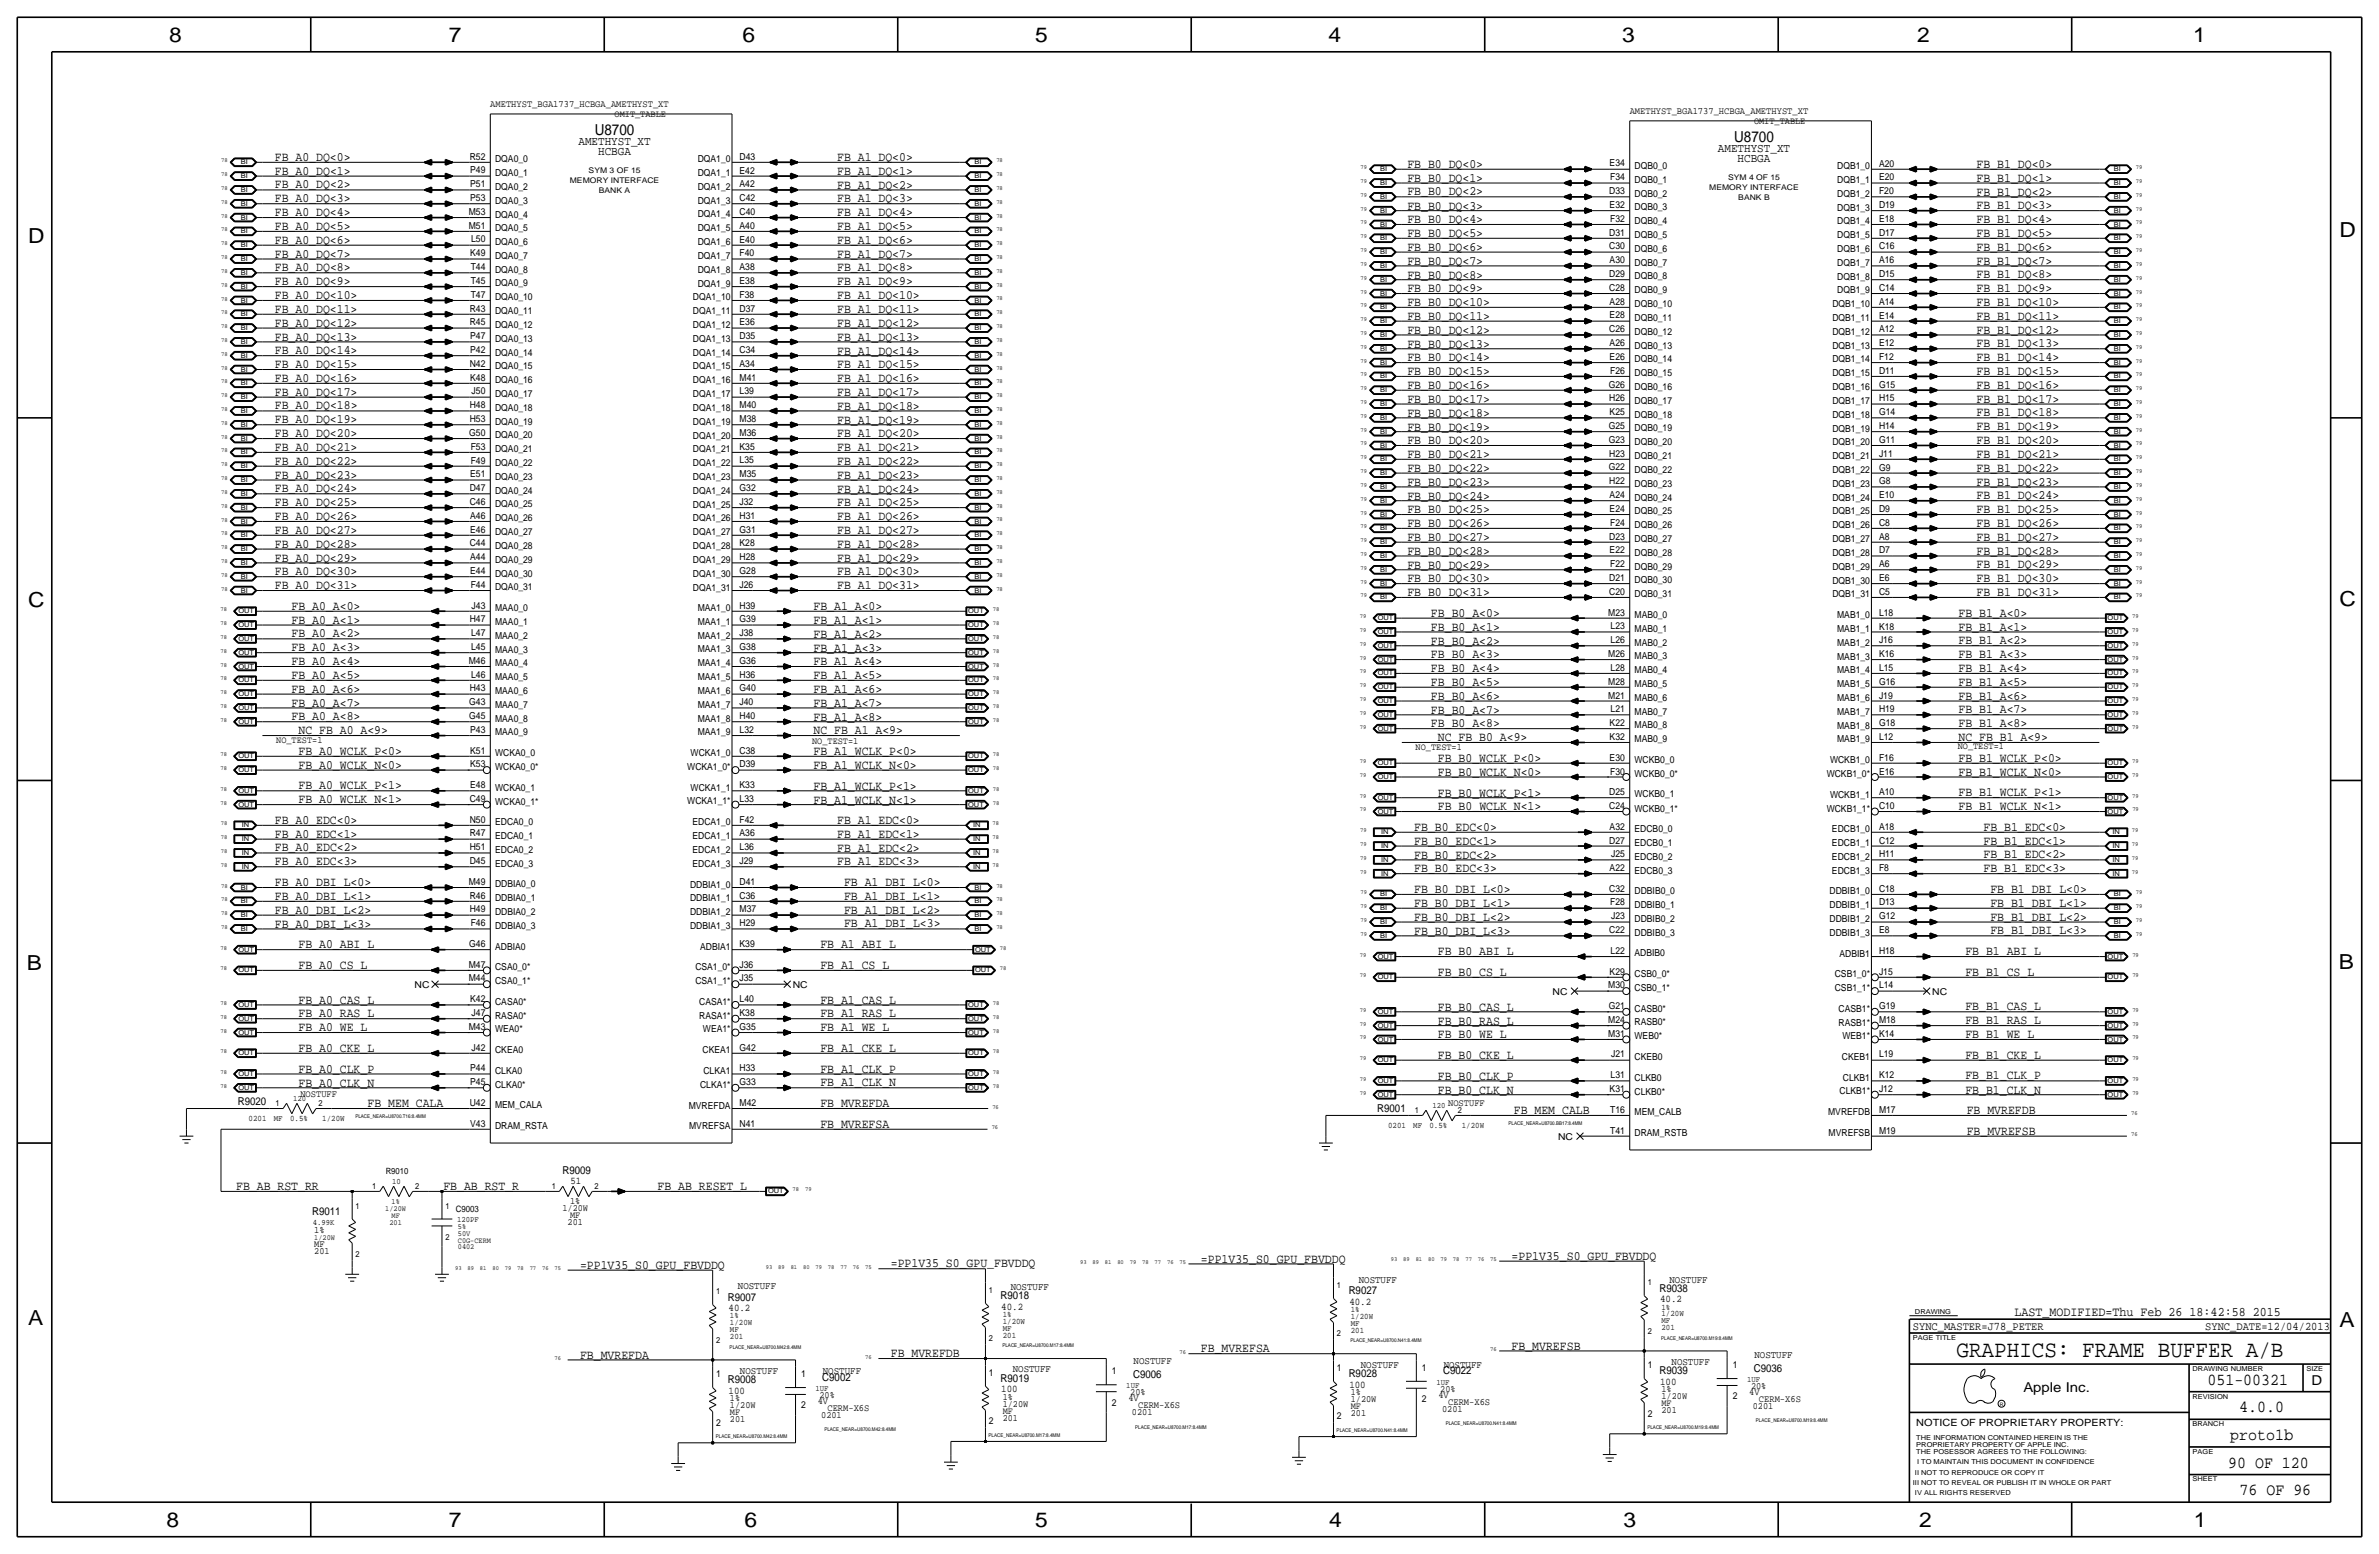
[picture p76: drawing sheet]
<svg xmlns="http://www.w3.org/2000/svg" width="875mm" height="572mm" viewBox="0 0 875 572" stroke-linecap="round" stroke-linejoin="round" font-family="sans-serif">
<defs><g id="words">
<text font-size="8.6" x="719.6" y="499.1">GRAPHICS: FRAME BUFFER A/B</text>
<g font-size="7.6">
<text x="62.2" y="15.5">8</text>
<text x="165.1" y="15.5">7</text>
<text x="273" y="15.5">6</text>
<text x="380.7" y="15.5">5</text>
<text x="488.7" y="15.5">4</text>
<text x="596.6" y="15.5">3</text>
<text x="705.1" y="15.5">2</text>
<text x="806.7" y="15.5">1</text>
<text x="10.4" y="89.4">D</text>
<text x="860.5" y="87.1">D</text>
<text x="10.4" y="223.3">C</text>
<text x="860.6" y="222.8">C</text>
<text x="9.9" y="356.6">B</text>
<text x="860.3" y="356.4">B</text>
<text x="10.4" y="487.4">A</text>
<text x="860.6" y="488.2">A</text>
<text x="61.2" y="561.6">8</text>
<text x="165.1" y="561.6">7</text>
<text x="273.8" y="561.6">6</text>
<text x="380.7" y="561.6">5</text>
<text x="488.9" y="561.6">4</text>
<text x="597.2" y="561.6">3</text>
<text x="705.9" y="561.6">2</text>
<text x="806.9" y="561.6">1</text>
</g>
<g font-size="6.2">
<text x="811.9" y="509.3">051-00321</text>
<text x="823.6" y="519.4">4.0.0</text>
<text x="820.3" y="529.6">proto1b</text>
<text x="819.5" y="539.8">90 OF 120</text>
<text x="823.7" y="549.9">76 OF 96</text>
</g>
<g font-size="5.6">
<text x="218.8" y="49.5">U8700</text>
<text x="637.9" y="52.1">U8700</text>
</g>
<g font-size="5">
<text x="850.2" y="509.3">D</text>
<text x="744.2" y="511.8">Apple Inc.</text>
</g>
<text font-size="4.8" x="741" y="483.9">LAST_MODIFIED=Thu Feb 26 18:42:58 2015</text>
<g font-size="4.7">
<text x="101.1" y="59.2">FB_A0_DQ&lt;0&gt;</text>
<text x="307.9" y="59.2">FB_A1_DQ&lt;0&gt;</text>
<text x="101.1" y="64.2">FB_A0_DQ&lt;1&gt;</text>
<text x="307.9" y="64.2">FB_A1_DQ&lt;1&gt;</text>
<text x="517.7" y="61.8">FB_B0_DQ&lt;0&gt;</text>
<text x="727" y="61.8">FB_B1_DQ&lt;0&gt;</text>
<text x="101.1" y="69.3">FB_A0_DQ&lt;2&gt;</text>
<text x="307.9" y="69.3">FB_A1_DQ&lt;2&gt;</text>
<text x="517.7" y="66.8">FB_B0_DQ&lt;1&gt;</text>
<text x="517.7" y="71.8">FB_B0_DQ&lt;2&gt;</text>
<text x="727" y="71.9">FB_B1_DQ&lt;2&gt;</text>
<text x="727" y="66.8">FB_B1_DQ&lt;1&gt;</text>
<text x="101.1" y="74.4">FB_A0_DQ&lt;3&gt;</text>
<text x="307.9" y="74.4">FB_A1_DQ&lt;3&gt;</text>
<text x="517.7" y="77.1">FB_B0_DQ&lt;3&gt;</text>
<text x="727" y="77">FB_B1_DQ&lt;3&gt;</text>
<text x="101.1" y="79.6">FB_A0_DQ&lt;4&gt;</text>
<text x="307.9" y="79.5">FB_A1_DQ&lt;4&gt;</text>
<text x="517.7" y="82.1">FB_B0_DQ&lt;4&gt;</text>
<text x="727" y="82.1">FB_B1_DQ&lt;4&gt;</text>
<text x="101.1" y="84.6">FB_A0_DQ&lt;5&gt;</text>
<text x="101.1" y="89.6">FB_A0_DQ&lt;6&gt;</text>
<text x="307.9" y="84.7">FB_A1_DQ&lt;5&gt;</text>
<text x="307.9" y="89.6">FB_A1_DQ&lt;6&gt;</text>
<text x="517.7" y="87.2">FB_B0_DQ&lt;5&gt;</text>
<text x="727" y="87.2">FB_B1_DQ&lt;5&gt;</text>
<text x="101.1" y="94.7">FB_A0_DQ&lt;7&gt;</text>
<text x="307.9" y="94.7">FB_A1_DQ&lt;7&gt;</text>
<text x="517.7" y="92.3">FB_B0_DQ&lt;6&gt;</text>
<text x="727" y="92.2">FB_B1_DQ&lt;6&gt;</text>
<text x="101.1" y="99.8">FB_A0_DQ&lt;8&gt;</text>
<text x="307.9" y="99.8">FB_A1_DQ&lt;8&gt;</text>
<text x="517.7" y="97.4">FB_B0_DQ&lt;7&gt;</text>
<text x="727" y="97.3">FB_B1_DQ&lt;7&gt;</text>
<text x="101.1" y="104.9">FB_A0_DQ&lt;9&gt;</text>
<text x="307.9" y="104.9">FB_A1_DQ&lt;9&gt;</text>
<text x="517.7" y="107.5">FB_B0_DQ&lt;9&gt;</text>
<text x="517.7" y="102.5">FB_B0_DQ&lt;8&gt;</text>
<text x="727" y="107.5">FB_B1_DQ&lt;9&gt;</text>
<text x="727" y="102.4">FB_B1_DQ&lt;8&gt;</text>
<text x="101.1" y="110">FB_A0_DQ&lt;10&gt;</text>
<text x="307.9" y="110">FB_A1_DQ&lt;10&gt;</text>
<text x="517.7" y="112.6">FB_B0_DQ&lt;10&gt;</text>
<text x="727" y="112.5">FB_B1_DQ&lt;10&gt;</text>
<text x="101.1" y="115.1">FB_A0_DQ&lt;11&gt;</text>
<text x="307.9" y="115.2">FB_A1_DQ&lt;11&gt;</text>
<text x="517.7" y="117.7">FB_B0_DQ&lt;11&gt;</text>
<text x="727" y="117.6">FB_B1_DQ&lt;11&gt;</text>
<text x="101.1" y="120.2">FB_A0_DQ&lt;12&gt;</text>
<text x="101.1" y="125.2">FB_A0_DQ&lt;13&gt;</text>
<text x="307.9" y="120.3">FB_A1_DQ&lt;12&gt;</text>
<text x="307.9" y="125.3">FB_A1_DQ&lt;13&gt;</text>
<text x="517.7" y="122.8">FB_B0_DQ&lt;12&gt;</text>
<text x="727" y="122.7">FB_B1_DQ&lt;12&gt;</text>
<text x="101.1" y="130.3">FB_A0_DQ&lt;14&gt;</text>
<text x="307.9" y="130.4">FB_A1_DQ&lt;14&gt;</text>
<text x="517.7" y="127.9">FB_B0_DQ&lt;13&gt;</text>
<text x="727" y="127.8">FB_B1_DQ&lt;13&gt;</text>
<text x="101.1" y="135.4">FB_A0_DQ&lt;15&gt;</text>
<text x="307.9" y="135.5">FB_A1_DQ&lt;15&gt;</text>
<text x="517.7" y="132.9">FB_B0_DQ&lt;14&gt;</text>
<text x="727" y="137.9">FB_B1_DQ&lt;15&gt;</text>
<text x="727" y="132.9">FB_B1_DQ&lt;14&gt;</text>
<text x="101.1" y="140.5">FB_A0_DQ&lt;16&gt;</text>
<text x="307.9" y="140.6">FB_A1_DQ&lt;16&gt;</text>
<text x="517.7" y="143.1">FB_B0_DQ&lt;16&gt;</text>
<text x="517.7" y="138">FB_B0_DQ&lt;15&gt;</text>
<text x="727" y="143">FB_B1_DQ&lt;16&gt;</text>
<text x="101.1" y="145.6">FB_A0_DQ&lt;17&gt;</text>
<text x="307.9" y="145.5">FB_A1_DQ&lt;17&gt;</text>
<text x="517.7" y="148">FB_B0_DQ&lt;17&gt;</text>
<text x="727" y="148.1">FB_B1_DQ&lt;17&gt;</text>
<text x="101.1" y="155.7">FB_A0_DQ&lt;19&gt;</text>
<text x="101.1" y="150.6">FB_A0_DQ&lt;18&gt;</text>
<text x="307.9" y="150.7">FB_A1_DQ&lt;18&gt;</text>
<text x="307.9" y="155.8">FB_A1_DQ&lt;19&gt;</text>
<text x="517.7" y="153.2">FB_B0_DQ&lt;18&gt;</text>
<text x="727" y="153.2">FB_B1_DQ&lt;18&gt;</text>
<text x="101.1" y="160.8">FB_A0_DQ&lt;20&gt;</text>
<text x="307.9" y="160.9">FB_A1_DQ&lt;20&gt;</text>
<text x="517.7" y="158.3">FB_B0_DQ&lt;19&gt;</text>
<text x="727" y="158.2">FB_B1_DQ&lt;19&gt;</text>
<text x="101.1" y="165.9">FB_A0_DQ&lt;21&gt;</text>
<text x="307.9" y="165.8">FB_A1_DQ&lt;21&gt;</text>
<text x="517.7" y="163.4">FB_B0_DQ&lt;20&gt;</text>
<text x="727" y="163.3">FB_B1_DQ&lt;20&gt;</text>
<text x="101.1" y="171">FB_A0_DQ&lt;22&gt;</text>
<text x="307.9" y="171.1">FB_A1_DQ&lt;22&gt;</text>
<text x="517.7" y="168.5">FB_B0_DQ&lt;21&gt;</text>
<text x="517.7" y="173.6">FB_B0_DQ&lt;22&gt;</text>
<text x="727" y="173.5">FB_B1_DQ&lt;22&gt;</text>
<text x="727" y="168.4">FB_B1_DQ&lt;21&gt;</text>
<text x="101.1" y="176">FB_A0_DQ&lt;23&gt;</text>
<text x="307.9" y="176">FB_A1_DQ&lt;23&gt;</text>
<text x="517.7" y="178.6">FB_B0_DQ&lt;23&gt;</text>
<text x="727" y="178.6">FB_B1_DQ&lt;23&gt;</text>
<text x="101.1" y="181.1">FB_A0_DQ&lt;24&gt;</text>
<text x="307.9" y="181.2">FB_A1_DQ&lt;24&gt;</text>
<text x="517.7" y="183.7">FB_B0_DQ&lt;24&gt;</text>
<text x="727" y="183.6">FB_B1_DQ&lt;24&gt;</text>
<text x="101.1" y="186.2">FB_A0_DQ&lt;25&gt;</text>
<text x="101.1" y="191.3">FB_A0_DQ&lt;26&gt;</text>
<text x="307.9" y="186.2">FB_A1_DQ&lt;25&gt;</text>
<text x="307.9" y="191.2">FB_A1_DQ&lt;26&gt;</text>
<text x="517.7" y="188.8">FB_B0_DQ&lt;25&gt;</text>
<text x="727" y="188.7">FB_B1_DQ&lt;25&gt;</text>
<text x="101.1" y="196.3">FB_A0_DQ&lt;27&gt;</text>
<text x="307.9" y="196.3">FB_A1_DQ&lt;27&gt;</text>
<text x="517.7" y="193.9">FB_B0_DQ&lt;26&gt;</text>
<text x="727" y="193.8">FB_B1_DQ&lt;26&gt;</text>
<text x="101.1" y="201.4">FB_A0_DQ&lt;28&gt;</text>
<text x="307.9" y="201.5">FB_A1_DQ&lt;28&gt;</text>
<text x="517.7" y="199">FB_B0_DQ&lt;27&gt;</text>
<text x="727" y="204">FB_B1_DQ&lt;28&gt;</text>
<text x="727" y="198.9">FB_B1_DQ&lt;27&gt;</text>
<text x="101.1" y="206.5">FB_A0_DQ&lt;29&gt;</text>
<text x="307.9" y="206.6">FB_A1_DQ&lt;29&gt;</text>
<text x="517.7" y="209.1">FB_B0_DQ&lt;29&gt;</text>
<text x="517.7" y="204">FB_B0_DQ&lt;28&gt;</text>
<text x="727" y="209">FB_B1_DQ&lt;29&gt;</text>
<text x="101.1" y="211.5">FB_A0_DQ&lt;30&gt;</text>
<text x="307.9" y="211.6">FB_A1_DQ&lt;30&gt;</text>
<text x="517.7" y="214.2">FB_B0_DQ&lt;30&gt;</text>
<text x="727" y="214.1">FB_B1_DQ&lt;30&gt;</text>
<text x="101.1" y="216.7">FB_A0_DQ&lt;31&gt;</text>
<text x="307.9" y="216.6">FB_A1_DQ&lt;31&gt;</text>
<text x="517.7" y="219.3">FB_B0_DQ&lt;31&gt;</text>
<text x="727" y="219.2">FB_B1_DQ&lt;31&gt;</text>
<text x="107.2" y="224.2">FB_A0_A&lt;0&gt;</text>
<text x="299.2" y="224.3">FB_A1_A&lt;0&gt;</text>
<text x="526.3" y="226.9">FB_B0_A&lt;0&gt;</text>
<text x="720.3" y="226.8">FB_B1_A&lt;0&gt;</text>
<text x="107.2" y="229.4">FB_A0_A&lt;1&gt;</text>
<text x="299.2" y="229.4">FB_A1_A&lt;1&gt;</text>
<text x="526.3" y="232">FB_B0_A&lt;1&gt;</text>
<text x="720.3" y="231.9">FB_B1_A&lt;1&gt;</text>
<text x="107.2" y="234.4">FB_A0_A&lt;2&gt;</text>
<text x="107.2" y="239.5">FB_A0_A&lt;3&gt;</text>
<text x="299.2" y="239.6">FB_A1_A&lt;3&gt;</text>
<text x="299.2" y="234.5">FB_A1_A&lt;2&gt;</text>
<text x="526.3" y="237">FB_B0_A&lt;2&gt;</text>
<text x="720.3" y="237">FB_B1_A&lt;2&gt;</text>
<text x="107.2" y="244.6">FB_A0_A&lt;4&gt;</text>
<text x="299.2" y="244.6">FB_A1_A&lt;4&gt;</text>
<text x="526.3" y="242.1">FB_B0_A&lt;3&gt;</text>
<text x="720.3" y="242">FB_B1_A&lt;3&gt;</text>
<text x="107.2" y="249.6">FB_A0_A&lt;5&gt;</text>
<text x="299.2" y="249.7">FB_A1_A&lt;5&gt;</text>
<text x="526.3" y="247.2">FB_B0_A&lt;4&gt;</text>
<text x="720.3" y="247.1">FB_B1_A&lt;4&gt;</text>
<text x="107.2" y="254.8">FB_A0_A&lt;6&gt;</text>
<text x="299.2" y="254.8">FB_A1_A&lt;6&gt;</text>
<text x="526.3" y="257.4">FB_B0_A&lt;6&gt;</text>
<text x="526.3" y="252.3">FB_B0_A&lt;5&gt;</text>
<text x="720.3" y="257.3">FB_B1_A&lt;6&gt;</text>
<text x="720.3" y="252.2">FB_B1_A&lt;5&gt;</text>
<text x="107.2" y="259.8">FB_A0_A&lt;7&gt;</text>
<text x="299.2" y="259.9">FB_A1_A&lt;7&gt;</text>
<text x="526.3" y="262.4">FB_B0_A&lt;7&gt;</text>
<text x="720.3" y="262.4">FB_B1_A&lt;7&gt;</text>
<text x="107.2" y="264.9">FB_A0_A&lt;8&gt;</text>
<text x="299.2" y="265">FB_A1_A&lt;8&gt;</text>
<text x="526.3" y="267.5">FB_B0_A&lt;8&gt;</text>
<text x="720.3" y="267.4">FB_B1_A&lt;8&gt;</text>
<text x="109.8" y="270">NC_FB_A0_A&lt;9&gt;</text>
<text x="299.2" y="270">NC_FB_A1_A&lt;9&gt;</text>
<text x="528.9" y="272.5">NC_FB_B0_A&lt;9&gt;</text>
<text x="720.3" y="272.5">NC_FB_B1_A&lt;9&gt;</text>
<text x="109.8" y="277.6">FB_A0_WCLK_P&lt;0&gt;</text>
<text x="299.2" y="277.6">FB_A1_WCLK_P&lt;0&gt;</text>
<text x="528.9" y="280.2">FB_B0_WCLK_P&lt;0&gt;</text>
<text x="720.3" y="280.1">FB_B1_WCLK_P&lt;0&gt;</text>
<text x="109.8" y="282.7">FB_A0_WCLK_N&lt;0&gt;</text>
<text x="299.2" y="282.7">FB_A1_WCLK_N&lt;0&gt;</text>
<text x="528.9" y="285.2">FB_B0_WCLK_N&lt;0&gt;</text>
<text x="720.4" y="285.2">FB_B1_WCLK_N&lt;0&gt;</text>
<text x="109.8" y="290.3">FB_A0_WCLK_P&lt;1&gt;</text>
<text x="299.2" y="290.4">FB_A1_WCLK_P&lt;1&gt;</text>
<text x="528.9" y="293">FB_B0_WCLK_P&lt;1&gt;</text>
<text x="720.3" y="292.8">FB_B1_WCLK_P&lt;1&gt;</text>
<text x="109.8" y="295.4">FB_A0_WCLK_N&lt;1&gt;</text>
<text x="299.2" y="295.5">FB_A1_WCLK_N&lt;1&gt;</text>
<text x="528.9" y="297.9">FB_B0_WCLK_N&lt;1&gt;</text>
<text x="720.4" y="297.9">FB_B1_WCLK_N&lt;1&gt;</text>
<text x="101.1" y="303">FB_A0_EDC&lt;0&gt;</text>
<text x="307.9" y="303.1">FB_A1_EDC&lt;0&gt;</text>
<text x="520.2" y="305.6">FB_B0_EDC&lt;0&gt;</text>
<text x="729.6" y="305.5">FB_B1_EDC&lt;0&gt;</text>
<text x="101.1" y="308.1">FB_A0_EDC&lt;1&gt;</text>
<text x="307.9" y="308.1">FB_A1_EDC&lt;1&gt;</text>
<text x="520.2" y="310.7">FB_B0_EDC&lt;1&gt;</text>
<text x="729.6" y="310.6">FB_B1_EDC&lt;1&gt;</text>
<text x="101.1" y="313.1">FB_A0_EDC&lt;2&gt;</text>
<text x="307.9" y="313.3">FB_A1_EDC&lt;2&gt;</text>
<text x="520.2" y="315.8">FB_B0_EDC&lt;2&gt;</text>
<text x="729.6" y="315.7">FB_B1_EDC&lt;2&gt;</text>
<text x="101.1" y="318.3">FB_A0_EDC&lt;3&gt;</text>
<text x="307.9" y="318.2">FB_A1_EDC&lt;3&gt;</text>
<text x="520.2" y="320.9">FB_B0_EDC&lt;3&gt;</text>
<text x="729.6" y="320.8">FB_B1_EDC&lt;3&gt;</text>
<text x="101.1" y="325.9">FB_A0_DBI_L&lt;0&gt;</text>
<text x="310.5" y="325.9">FB_A1_DBI_L&lt;0&gt;</text>
<text x="520.2" y="328.5">FB_B0_DBI_L&lt;0&gt;</text>
<text x="732.1" y="328.4">FB_B1_DBI_L&lt;0&gt;</text>
<text x="101.1" y="331.1">FB_A0_DBI_L&lt;1&gt;</text>
<text x="310.5" y="331">FB_A1_DBI_L&lt;1&gt;</text>
<text x="520.2" y="333.5">FB_B0_DBI_L&lt;1&gt;</text>
<text x="732.1" y="333.5">FB_B1_DBI_L&lt;1&gt;</text>
<text x="101.1" y="336">FB_A0_DBI_L&lt;2&gt;</text>
<text x="101.1" y="341.1">FB_A0_DBI_L&lt;3&gt;</text>
<text x="310.5" y="336.2">FB_A1_DBI_L&lt;2&gt;</text>
<text x="310.5" y="341.1">FB_A1_DBI_L&lt;3&gt;</text>
<text x="520.2" y="338.6">FB_B0_DBI_L&lt;2&gt;</text>
<text x="732.1" y="338.5">FB_B1_DBI_L&lt;2&gt;</text>
<text x="520.2" y="343.7">FB_B0_DBI_L&lt;3&gt;</text>
<text x="732.1" y="343.6">FB_B1_DBI_L&lt;3&gt;</text>
<text x="109.8" y="348.7">FB_A0_ABI_L</text>
<text x="301.8" y="348.7">FB_A1_ABI_L</text>
<text x="528.9" y="351.3">FB_B0_ABI_L</text>
<text x="722.9" y="351.2">FB_B1_ABI_L</text>
<text x="109.8" y="356.5">FB_A0_CS_L</text>
<text x="301.8" y="356.4">FB_A1_CS_L</text>
<text x="528.9" y="358.9">FB_B0_CS_L</text>
<text x="722.9" y="358.9">FB_B1_CS_L</text>
<text x="109.8" y="369.1">FB_A0_CAS_L</text>
<text x="301.8" y="369.1">FB_A1_CAS_L</text>
<text x="528.9" y="371.7">FB_B0_CAS_L</text>
<text x="722.9" y="371.6">FB_B1_CAS_L</text>
<text x="109.8" y="374.1">FB_A0_RAS_L</text>
<text x="301.8" y="374.1">FB_A1_RAS_L</text>
<text x="528.9" y="376.8">FB_B0_RAS_L</text>
<text x="722.9" y="376.6">FB_B1_RAS_L</text>
<text x="109.8" y="379.3">FB_A0_WE_L</text>
<text x="301.8" y="379.2">FB_A1_WE_L</text>
<text x="528.9" y="381.9">FB_B0_WE_L</text>
<text x="722.9" y="381.7">FB_B1_WE_L</text>
<text x="109.8" y="387">FB_A0_CKE_L</text>
<text x="301.7" y="387">FB_A1_CKE_L</text>
<text x="528.9" y="389.5">FB_B0_CKE_L</text>
<text x="722.9" y="389.3">FB_B1_CKE_L</text>
<text x="109.8" y="394.6">FB_A0_CLK_P</text>
<text x="301.8" y="394.5">FB_A1_CLK_P</text>
<text x="109.8" y="399.7">FB_A0_CLK_N</text>
<text x="301.8" y="399.5">FB_A1_CLK_N</text>
<text x="528.9" y="397.1">FB_B0_CLK_P</text>
<text x="722.9" y="397">FB_B1_CLK_P</text>
<text x="135.2" y="407.2">FB_MEM_CALA</text>
<text x="301.8" y="407.2">FB_MVREFDA</text>
<text x="528.9" y="402.2">FB_B0_CLK_N</text>
<text x="722.9" y="402.2">FB_B1_CLK_N</text>
<text x="556.8" y="409.8">FB_MEM_CALB</text>
<text x="723.4" y="409.7">FB_MVREFDB</text>
<text x="301.7" y="414.9">FB_MVREFSA</text>
<text x="723.4" y="417.3">FB_MVREFSB</text>
<text x="86.9" y="437.8">FB_AB_RST_RR</text>
<text x="163.1" y="437.6">FB_AB_RST_R</text>
<text x="241.9" y="437.6">FB_AB_RESET_L</text>
<text x="213.4" y="466.6">=PP1V35_S0_GPU_FBVDDQ</text>
<text x="327.7" y="466.1">=PP1V35_S0_GPU_FBVDDQ</text>
<text x="441.7" y="464.3">=PP1V35_S0_GPU_FBVDDQ</text>
<text x="556" y="463.3">=PP1V35_S0_GPU_FBVDDQ</text>
<text x="441.7" y="497.3">FB_MVREFSA</text>
<text x="556" y="496.3">FB_MVREFSB</text>
<text x="213.4" y="499.7">FB_MVREFDA</text>
<text x="327.7" y="499.1">FB_MVREFDB</text>
</g>
<g font-size="4.5">
<text x="212.8" y="53.3">AMETHYST_XT</text>
<text x="220" y="57.2">HCBGA</text>
<text x="631.9" y="55.9">AMETHYST_XT</text>
<text x="639.1" y="59.7">HCBGA</text>
</g>
<g font-size="4.3">
<text x="703.6" y="488.9">SYNC_MASTER=J78_PETER</text>
<text x="811.1" y="488.9">SYNC_DATE=12/04/2013</text>
</g>
<g font-size="4">
<text x="87.5" y="406.4">R9020</text>
<text x="506.6" y="408.9">R9001</text>
<text x="206.9" y="431.8">R9009</text>
<text x="114.8" y="446.8">R9011</text>
<text x="267.7" y="478.3">R9007</text>
<text x="368" y="477.8">R9018</text>
<text x="496.1" y="476">R9027</text>
<text x="610.4" y="475">R9038</text>
<text x="267.7" y="508.8">R9008</text>
<text x="302.5" y="507.7">C9002</text>
<text x="368" y="508.3">R9019</text>
<text x="416.8" y="506.7">C9006</text>
<text x="496.1" y="506.5">R9028</text>
<text x="530.8" y="505.5">C9022</text>
<text x="610.4" y="505.5">R9039</text>
<text x="645.1" y="504.4">C9036</text>
</g>
<g font-size="3.8">
<text x="209.8" y="435.4">51</text>
<text x="499.8" y="471.9">NOSTUFF</text>
<text x="614.1" y="471.7">NOSTUFF</text>
<text x="271.4" y="474.2">NOSTUFF</text>
<text x="371.7" y="474.5">NOSTUFF</text>
<text x="496.3" y="479.8">40.2</text>
<text x="610.6" y="478.8">40.2</text>
<text x="268" y="482.1">40.2</text>
<text x="368.3" y="481.6">40.2</text>
<text x="417" y="501.6">NOSTUFF</text>
<text x="500.5" y="502.9">NOSTUFF</text>
<text x="531" y="502.9">NOSTUFF</text>
<text x="614.8" y="501.9">NOSTUFF</text>
<text x="645.3" y="499.4">NOSTUFF</text>
<text x="272.2" y="505.2">NOSTUFF</text>
<text x="302.7" y="505.2">NOSTUFF</text>
<text x="372.5" y="504.7">NOSTUFF</text>
<text x="610.6" y="509.3">100</text>
<text x="268" y="512.6">100</text>
<text x="368.3" y="512.1">100</text>
<text x="496.3" y="510.3">100</text>
</g>
<text font-size="3.7" x="704.8" y="524.5">NOTICE OF PROPRIETARY PROPERTY:</text>
<g font-size="3.6">
<text x="180.3" y="39.4">AMETHYST_BGA1737_HCBGA_AMETHYST_XT</text>
<text x="599.4" y="41.9">AMETHYST_BGA1737_HCBGA_AMETHYST_XT</text>
<text x="110.5" y="403.4">NOSTUFF</text>
<text x="532.6" y="406.9">NOSTUFF</text>
<text x="115.6" y="453.4">1%</text>
<text x="115.6" y="458.5">MF</text>
<text x="647" y="515.6">CERM-X6S</text>
<text x="304.3" y="518.9">CERM-X6S</text>
<text x="418.6" y="517.9">CERM-X6S</text>
<text x="532.7" y="516.6">CERM-X6S</text>
</g>
<g font-size="3.5">
<text x="226.1" y="43.2">OMIT_TABLE</text>
<text x="645.2" y="45.7">OMIT_TABLE</text>
<text x="172.8" y="58.7">R52</text>
<text x="182.1" y="59.6">DQA0_0</text>
<text x="256.6" y="59.7">DQA1_0</text>
<text x="272" y="58.7">D43</text>
<text x="173" y="63.8">P49</text>
<text x="182.1" y="64.7">DQA0_1</text>
<text x="256.6" y="64.7">DQA1_1</text>
<text x="272" y="63.8">E42</text>
<text x="592.1" y="61.2">E34</text>
<text x="601.2" y="62.1">DQB0_0</text>
<text x="675.7" y="62.2">DQB1_0</text>
<text x="691.1" y="61.3">A20</text>
<text x="173" y="68.8">P51</text>
<text x="182.1" y="69.8">DQA0_2</text>
<text x="256.6" y="69.8">DQA1_2</text>
<text x="272" y="68.9">A42</text>
<text x="591.9" y="71.4">D33</text>
<text x="592.2" y="66.3">F34</text>
<text x="601.2" y="67.3">DQB0_1</text>
<text x="675.7" y="67.3">DQB1_1</text>
<text x="691.1" y="66.3">E20</text>
<text x="691.1" y="71.4">F20</text>
<text x="173" y="73.9">P53</text>
<text x="182.1" y="74.8">DQA0_3</text>
<text x="256.6" y="74.9">DQA1_3</text>
<text x="272" y="74">C42</text>
<text x="592.1" y="76.5">E32</text>
<text x="601.2" y="72.4">DQB0_2</text>
<text x="601.2" y="77.4">DQB0_3</text>
<text x="675.7" y="77.4">DQB1_3</text>
<text x="675.7" y="72.3">DQB1_2</text>
<text x="691.1" y="76.5">D19</text>
<text x="172.4" y="79">M53</text>
<text x="182.1" y="80">DQA0_4</text>
<text x="256.6" y="80">DQA1_4</text>
<text x="272" y="79.1">C40</text>
<text x="592.2" y="81.6">F32</text>
<text x="601.2" y="82.4">DQB0_4</text>
<text x="675.7" y="82.5">DQB1_4</text>
<text x="691.1" y="81.6">E18</text>
<text x="172.4" y="84.1">M51</text>
<text x="173.3" y="89.2">L50</text>
<text x="182.1" y="85.1">DQA0_5</text>
<text x="256.6" y="85.1">DQA1_5</text>
<text x="272" y="84.1">A40</text>
<text x="272" y="89.2">E40</text>
<text x="591.9" y="86.6">D31</text>
<text x="601.2" y="87.5">DQB0_5</text>
<text x="675.7" y="87.6">DQB1_5</text>
<text x="691.1" y="86.7">D17</text>
<text x="173" y="94.3">K49</text>
<text x="182.1" y="90.2">DQA0_6</text>
<text x="182.1" y="95.2">DQA0_7</text>
<text x="256.6" y="95.2">DQA1_7</text>
<text x="256.6" y="90.1">DQA1_6</text>
<text x="272" y="94.3">F40</text>
<text x="591.9" y="91.7">C30</text>
<text x="601.2" y="92.6">DQB0_6</text>
<text x="675.7" y="92.7">DQB1_6</text>
<text x="691.1" y="91.8">C16</text>
<text x="173.1" y="99.3">T44</text>
<text x="182.1" y="100.2">DQA0_8</text>
<text x="256.6" y="100.3">DQA1_8</text>
<text x="272" y="99.4">A38</text>
<text x="591.9" y="101.9">D29</text>
<text x="592.1" y="96.8">A30</text>
<text x="601.2" y="97.7">DQB0_7</text>
<text x="675.7" y="97.7">DQB1_7</text>
<text x="691.1" y="96.8">A16</text>
<text x="691.1" y="101.9">D15</text>
<text x="173.1" y="104.4">T45</text>
<text x="182.1" y="105.3">DQA0_9</text>
<text x="256.6" y="105.4">DQA1_9</text>
<text x="272" y="104.5">E38</text>
<text x="591.9" y="107">C28</text>
<text x="601.2" y="107.9">DQB0_9</text>
<text x="601.2" y="102.8">DQB0_8</text>
<text x="675.7" y="107.9">DQB1_9</text>
<text x="675.7" y="102.8">DQB1_8</text>
<text x="691.1" y="107">C14</text>
<text x="173.1" y="109.5">T47</text>
<text x="182.1" y="110.4">DQA0_10</text>
<text x="254.9" y="110.5">DQA1_10</text>
<text x="272" y="109.5">F38</text>
<text x="592.1" y="112">A28</text>
<text x="601.2" y="112.9">DQB0_10</text>
<text x="674" y="113">DQB1_10</text>
<text x="691.1" y="112.1">A14</text>
<text x="172.8" y="114.6">R43</text>
<text x="172.8" y="119.7">R45</text>
<text x="182.1" y="115.5">DQA0_11</text>
<text x="254.9" y="115.5">DQA1_11</text>
<text x="272" y="114.6">D37</text>
<text x="272" y="119.7">E36</text>
<text x="592.1" y="117.1">E28</text>
<text x="601.2" y="118">DQB0_11</text>
<text x="674" y="118.1">DQB1_11</text>
<text x="691.1" y="117.2">E14</text>
<text x="173" y="124.7">P47</text>
<text x="182.1" y="125.7">DQA0_13</text>
<text x="182.1" y="120.6">DQA0_12</text>
<text x="254.9" y="125.7">DQA1_13</text>
<text x="254.9" y="120.6">DQA1_12</text>
<text x="272" y="124.7">D35</text>
<text x="591.9" y="122.2">C26</text>
<text x="601.2" y="123.1">DQB0_12</text>
<text x="674" y="123.1">DQB1_12</text>
<text x="691.1" y="122.2">A12</text>
<text x="173" y="129.8">P42</text>
<text x="182.1" y="130.8">DQA0_14</text>
<text x="254.9" y="130.8">DQA1_14</text>
<text x="272" y="129.8">C34</text>
<text x="592.1" y="127.3">A26</text>
<text x="601.2" y="128.2">DQB0_13</text>
<text x="674" y="128.2">DQB1_13</text>
<text x="691.1" y="127.3">E12</text>
<text x="172.8" y="134.9">N42</text>
<text x="182.1" y="135.8">DQA0_15</text>
<text x="254.9" y="135.9">DQA1_15</text>
<text x="272" y="134.9">A34</text>
<text x="592.1" y="132.4">E26</text>
<text x="592.2" y="137.4">F26</text>
<text x="601.2" y="133.3">DQB0_14</text>
<text x="674" y="133.3">DQB1_14</text>
<text x="691.1" y="132.4">F12</text>
<text x="691.1" y="137.5">D11</text>
<text x="173" y="140">K48</text>
<text x="182.1" y="140.9">DQA0_16</text>
<text x="254.9" y="141">DQA1_16</text>
<text x="272" y="140">M41</text>
<text x="591.7" y="142.5">G26</text>
<text x="601.2" y="143.4">DQB0_16</text>
<text x="601.2" y="138.3">DQB0_15</text>
<text x="674" y="143.5">DQB1_16</text>
<text x="674" y="138.4">DQB1_15</text>
<text x="691.1" y="142.6">G15</text>
<text x="173.5" y="145.1">J50</text>
<text x="182.1" y="146">DQA0_17</text>
<text x="254.9" y="146">DQA1_17</text>
<text x="272" y="145">L39</text>
<text x="591.9" y="147.6">H26</text>
<text x="601.2" y="148.6">DQB0_17</text>
<text x="674" y="148.6">DQB1_17</text>
<text x="691.1" y="147.7">H15</text>
<text x="172.8" y="150.1">H48</text>
<text x="172.8" y="155.2">H53</text>
<text x="182.1" y="151.1">DQA0_18</text>
<text x="254.9" y="151.1">DQA1_18</text>
<text x="272" y="150.1">M40</text>
<text x="272" y="155.2">M38</text>
<text x="592.1" y="152.7">K25</text>
<text x="601.2" y="153.6">DQB0_18</text>
<text x="674" y="153.6">DQB1_18</text>
<text x="691.1" y="152.7">G14</text>
<text x="172.6" y="160.3">G50</text>
<text x="182.1" y="161.2">DQA0_20</text>
<text x="182.1" y="156.1">DQA0_19</text>
<text x="254.9" y="161.3">DQA1_20</text>
<text x="254.9" y="156.2">DQA1_19</text>
<text x="272" y="160.3">M36</text>
<text x="591.7" y="157.8">G25</text>
<text x="601.2" y="158.7">DQB0_19</text>
<text x="674" y="158.7">DQB1_19</text>
<text x="691.1" y="157.8">H14</text>
<text x="173.1" y="165.4">F53</text>
<text x="182.1" y="166.3">DQA0_21</text>
<text x="254.9" y="166.4">DQA1_21</text>
<text x="272" y="165.4">K35</text>
<text x="591.7" y="162.9">G23</text>
<text x="591.9" y="167.9">H23</text>
<text x="601.2" y="163.7">DQB0_20</text>
<text x="674" y="163.8">DQB1_20</text>
<text x="691.1" y="162.9">G11</text>
<text x="691.1" y="168">J11</text>
<text x="173.1" y="170.5">F49</text>
<text x="182.1" y="171.4">DQA0_22</text>
<text x="254.9" y="171.4">DQA1_22</text>
<text x="272" y="170.4">L35</text>
<text x="591.7" y="173">G22</text>
<text x="601.2" y="168.8">DQB0_21</text>
<text x="601.2" y="173.9">DQB0_22</text>
<text x="674" y="174">DQB1_22</text>
<text x="674" y="168.9">DQB1_21</text>
<text x="691.1" y="173.1">G9</text>
<text x="173" y="175.6">E51</text>
<text x="182.1" y="176.5">DQA0_23</text>
<text x="254.9" y="176.5">DQA1_23</text>
<text x="272" y="175.5">M35</text>
<text x="591.9" y="178.1">H22</text>
<text x="601.2" y="179">DQB0_23</text>
<text x="674" y="179">DQB1_23</text>
<text x="691.1" y="178.1">G8</text>
<text x="172.8" y="180.6">D47</text>
<text x="172.8" y="185.7">C46</text>
<text x="182.1" y="181.5">DQA0_24</text>
<text x="254.9" y="181.6">DQA1_24</text>
<text x="272" y="180.6">G32</text>
<text x="272" y="185.7">J32</text>
<text x="592.1" y="183.2">A24</text>
<text x="601.2" y="184.1">DQB0_24</text>
<text x="674" y="184.1">DQB1_24</text>
<text x="691.1" y="183.2">E10</text>
<text x="173" y="190.8">A46</text>
<text x="182.1" y="191.7">DQA0_26</text>
<text x="182.1" y="186.6">DQA0_25</text>
<text x="254.9" y="191.8">DQA1_26</text>
<text x="254.9" y="186.7">DQA1_25</text>
<text x="272" y="190.8">H31</text>
<text x="592.1" y="188.3">E24</text>
<text x="601.2" y="189.1">DQB0_25</text>
<text x="674" y="189.2">DQB1_25</text>
<text x="691.1" y="188.3">D9</text>
<text x="173" y="195.9">E46</text>
<text x="182.1" y="196.8">DQA0_27</text>
<text x="254.9" y="196.8">DQA1_27</text>
<text x="272" y="195.9">G31</text>
<text x="592.2" y="193.3">F24</text>
<text x="601.2" y="194.2">DQB0_26</text>
<text x="674" y="194.3">DQB1_26</text>
<text x="691.1" y="193.4">C8</text>
<text x="172.8" y="201">C44</text>
<text x="182.1" y="201.9">DQA0_28</text>
<text x="254.9" y="201.9">DQA1_28</text>
<text x="272" y="200.9">K28</text>
<text x="591.9" y="198.4">D23</text>
<text x="592.1" y="203.5">E22</text>
<text x="601.2" y="199.3">DQB0_27</text>
<text x="674" y="199.4">DQB1_27</text>
<text x="691.1" y="198.5">A8</text>
<text x="691.1" y="203.5">D7</text>
<text x="173" y="206">A44</text>
<text x="182.1" y="207">DQA0_29</text>
<text x="254.9" y="207">DQA1_29</text>
<text x="272" y="206">H28</text>
<text x="592.2" y="208.6">F22</text>
<text x="601.2" y="209.5">DQB0_29</text>
<text x="601.2" y="204.4">DQB0_28</text>
<text x="674" y="209.5">DQB1_29</text>
<text x="674" y="204.5">DQB1_28</text>
<text x="691.1" y="208.6">A6</text>
<text x="173" y="211.1">E44</text>
<text x="182.1" y="212">DQA0_30</text>
<text x="254.9" y="212.1">DQA1_30</text>
<text x="272" y="211.1">G28</text>
<text x="591.9" y="213.7">D21</text>
<text x="601.2" y="214.6">DQB0_30</text>
<text x="674" y="214.6">DQB1_30</text>
<text x="691.1" y="213.7">E6</text>
<text x="173.1" y="216.2">F44</text>
<text x="182.1" y="217.1">DQA0_31</text>
<text x="254.9" y="217.2">DQA1_31</text>
<text x="272" y="216.2">J26</text>
<text x="591.9" y="218.7">C20</text>
<text x="601.2" y="219.6">DQB0_31</text>
<text x="674" y="219.7">DQB1_31</text>
<text x="691.1" y="218.8">C5</text>
<text x="173.5" y="223.8">J43</text>
<text x="182.1" y="224.7">MAA0_0</text>
<text x="256.6" y="224.7">MAA1_0</text>
<text x="272" y="223.8">H39</text>
<text x="591.5" y="226.4">M23</text>
<text x="601.2" y="227.3">MAB0_0</text>
<text x="675.7" y="227.3">MAB1_0</text>
<text x="691.1" y="226.4">L18</text>
<text x="172.8" y="228.9">H47</text>
<text x="173.3" y="234">L47</text>
<text x="182.1" y="229.8">MAA0_1</text>
<text x="256.6" y="229.8">MAA1_1</text>
<text x="272" y="228.9">G39</text>
<text x="272" y="234">J38</text>
<text x="592.4" y="231.5">L23</text>
<text x="601.2" y="232.3">MAB0_1</text>
<text x="675.7" y="232.4">MAB1_1</text>
<text x="691.1" y="231.5">K18</text>
<text x="173.3" y="239">L45</text>
<text x="182.1" y="240">MAA0_3</text>
<text x="182.1" y="234.9">MAA0_2</text>
<text x="256.6" y="234.9">MAA1_2</text>
<text x="256.6" y="239.9">MAA1_3</text>
<text x="272" y="239.1">G38</text>
<text x="592.4" y="236.6">L26</text>
<text x="601.2" y="237.4">MAB0_2</text>
<text x="675.7" y="237.5">MAB1_2</text>
<text x="691.1" y="236.6">J16</text>
<text x="172.4" y="244.1">M46</text>
<text x="182.1" y="245.1">MAA0_4</text>
<text x="256.6" y="245">MAA1_4</text>
<text x="272" y="244.1">G36</text>
<text x="591.5" y="241.7">M26</text>
<text x="601.2" y="242.5">MAB0_3</text>
<text x="675.7" y="242.6">MAB1_3</text>
<text x="691.1" y="241.7">K16</text>
<text x="173.3" y="249.2">L46</text>
<text x="182.1" y="250.1">MAA0_5</text>
<text x="256.6" y="250.1">MAA1_5</text>
<text x="272" y="249.2">H36</text>
<text x="591.5" y="251.8">M28</text>
<text x="592.4" y="246.7">L28</text>
<text x="601.2" y="247.6">MAB0_4</text>
<text x="675.7" y="247.6">MAB1_4</text>
<text x="691.1" y="246.8">L15</text>
<text x="691.1" y="251.8">G16</text>
<text x="172.8" y="254.3">H43</text>
<text x="182.1" y="255.2">MAA0_6</text>
<text x="256.6" y="255.2">MAA1_6</text>
<text x="272" y="254.3">G40</text>
<text x="591.5" y="256.9">M21</text>
<text x="601.2" y="257.7">MAB0_6</text>
<text x="601.2" y="252.7">MAB0_5</text>
<text x="675.7" y="257.8">MAB1_6</text>
<text x="675.7" y="252.7">MAB1_5</text>
<text x="691.1" y="256.9">J19</text>
<text x="172.6" y="259.4">G43</text>
<text x="182.1" y="260.3">MAA0_7</text>
<text x="256.6" y="260.3">MAA1_7</text>
<text x="272" y="259.4">J40</text>
<text x="592.4" y="262">L21</text>
<text x="601.2" y="262.8">MAB0_7</text>
<text x="675.7" y="262.9">MAB1_7</text>
<text x="691.1" y="262">H19</text>
<text x="172.6" y="264.5">G45</text>
<text x="173" y="269.5">P43</text>
<text x="182.1" y="265.4">MAA0_8</text>
<text x="256.6" y="265.4">MAA1_8</text>
<text x="272" y="264.5">H40</text>
<text x="272" y="269.6">L32</text>
<text x="592.1" y="267.1">K22</text>
<text x="601.2" y="267.9">MAB0_8</text>
<text x="675.7" y="268">MAB1_8</text>
<text x="691.1" y="267.1">G18</text>
<text x="101.6" y="273.3">NO_TEST=1</text>
<text x="182.1" y="270.5">MAA0_9</text>
<text x="256.6" y="270.4">MAA1_9</text>
<text x="298.7" y="273.6">NO_TEST=1</text>
<text x="520.7" y="275.8">NO_TEST=1</text>
<text x="592.1" y="272.2">K32</text>
<text x="601.2" y="273">MAB0_9</text>
<text x="675.7" y="273">MAB1_9</text>
<text x="691.1" y="272.2">L12</text>
<text x="720.1" y="275.6">NO_TEST=1</text>
<text x="173" y="277.2">K51</text>
<text x="182.1" y="278.1">WCKA0_0</text>
<text x="254" y="278.1">WCKA1_0</text>
<text x="272" y="277.2">C38</text>
<text x="592.1" y="279.8">E30</text>
<text x="601.2" y="280.6">WCKB0_0</text>
<text x="673.1" y="280.7">WCKB1_0</text>
<text x="691.1" y="279.8">F16</text>
<text x="173" y="282.2">K53</text>
<text x="182.1" y="283.1">WCKA0_0*</text>
<text x="252.8" y="283.1">WCKA1_0*</text>
<text x="272" y="282.2">D39</text>
<text x="592.2" y="284.9">F30</text>
<text x="601.2" y="285.7">WCKB0_0*</text>
<text x="671.9" y="285.7">WCKB1_0*</text>
<text x="691.1" y="284.9">E16</text>
<text x="173" y="289.9">E48</text>
<text x="182.1" y="290.8">WCKA0_1</text>
<text x="254" y="290.8">WCKA1_1</text>
<text x="272" y="289.9">K33</text>
<text x="591.9" y="292.5">D25</text>
<text x="601.2" y="293.3">WCKB0_1</text>
<text x="673.1" y="293.4">WCKB1_1</text>
<text x="691.1" y="292.5">A10</text>
<text x="172.8" y="294.9">C49</text>
<text x="182.1" y="295.9">WCKA0_1*</text>
<text x="252.8" y="295.8">WCKA1_1*</text>
<text x="272" y="294.9">L33</text>
<text x="591.9" y="297.6">C24</text>
<text x="601.2" y="298.4">WCKB0_1*</text>
<text x="671.9" y="298.4">WCKB1_1*</text>
<text x="691.1" y="297.6">C10</text>
<text x="172.8" y="302.6">N50</text>
<text x="182.1" y="303.5">EDCA0_0</text>
<text x="254.7" y="303.5">EDCA1_0</text>
<text x="272" y="302.5">F42</text>
<text x="592.1" y="305.2">A32</text>
<text x="691.1" y="305.2">A18</text>
<text x="172.8" y="307.6">R47</text>
<text x="182.1" y="308.6">EDCA0_1</text>
<text x="254.7" y="308.6">EDCA1_1</text>
<text x="272" y="307.6">A36</text>
<text x="591.9" y="310.2">D27</text>
<text x="601.2" y="311.1">EDCB0_1</text>
<text x="601.2" y="306">EDCB0_0</text>
<text x="673.8" y="311.1">EDCB1_1</text>
<text x="673.8" y="306.1">EDCB1_0</text>
<text x="691.1" y="310.2">C12</text>
<text x="172.8" y="312.7">H51</text>
<text x="172.8" y="317.8">D45</text>
<text x="182.1" y="313.6">EDCA0_2</text>
<text x="254.7" y="313.7">EDCA1_2</text>
<text x="272" y="312.7">L36</text>
<text x="272" y="317.8">J29</text>
<text x="592.6" y="315.3">J25</text>
<text x="601.2" y="316.2">EDCB0_2</text>
<text x="673.8" y="316.2">EDCB1_2</text>
<text x="691.1" y="315.3">H11</text>
<text x="182.1" y="318.7">EDCA0_3</text>
<text x="254.7" y="318.8">EDCA1_3</text>
<text x="592.1" y="320.4">A22</text>
<text x="601.2" y="321.3">EDCB0_3</text>
<text x="673.8" y="321.3">EDCB1_3</text>
<text x="691.1" y="320.4">F8</text>
<text x="172.4" y="325.4">M49</text>
<text x="182.1" y="326.3">DDBIA0_0</text>
<text x="253.8" y="326.4">DDBIA1_0</text>
<text x="272" y="325.4">D41</text>
<text x="591.9" y="327.9">C32</text>
<text x="601.2" y="328.9">DDBIB0_0</text>
<text x="672.9" y="328.9">DDBIB1_0</text>
<text x="691.1" y="327.9">C18</text>
<text x="172.8" y="330.5">R46</text>
<text x="172.8" y="335.5">H49</text>
<text x="182.1" y="331.4">DDBIA0_1</text>
<text x="253.8" y="331.5">DDBIA1_1</text>
<text x="272" y="330.5">C36</text>
<text x="272" y="335.5">M37</text>
<text x="592.2" y="333">F28</text>
<text x="601.2" y="334">DDBIB0_1</text>
<text x="672.9" y="334">DDBIB1_1</text>
<text x="691.1" y="333">D13</text>
<text x="173.1" y="340.6">F46</text>
<text x="182.1" y="341.6">DDBIA0_3</text>
<text x="182.1" y="336.5">DDBIA0_2</text>
<text x="253.8" y="341.6">DDBIA1_3</text>
<text x="253.8" y="336.6">DDBIA1_2</text>
<text x="272" y="340.6">H29</text>
<text x="592.6" y="338.1">J23</text>
<text x="601.2" y="339">DDBIB0_2</text>
<text x="672.9" y="339.1">DDBIB1_2</text>
<text x="691.1" y="338.1">G12</text>
<text x="591.9" y="343.2">C22</text>
<text x="601.2" y="344.1">DDBIB0_3</text>
<text x="672.9" y="344.2">DDBIB1_3</text>
<text x="691.1" y="343.2">E8</text>
<text x="172.6" y="348.2">G46</text>
<text x="182.1" y="349.2">ADBIA0</text>
<text x="257.5" y="349.2">ADBIA1</text>
<text x="272" y="348.2">K39</text>
<text x="592.4" y="350.8">L22</text>
<text x="601.2" y="351.7">ADBIB0</text>
<text x="676.6" y="351.8">ADBIB1</text>
<text x="691.1" y="350.8">H18</text>
<text x="172.4" y="355.9">M47</text>
<text x="182.1" y="356.8">CSA0_0*</text>
<text x="255.8" y="356.9">CSA1_0*</text>
<text x="272" y="355.9">J36</text>
<text x="592.1" y="358.4">K29</text>
<text x="601.2" y="359.4">CSB0_0*</text>
<text x="674.9" y="359.4">CSB1_0*</text>
<text x="691.1" y="358.4">J15</text>
<text x="152.5" y="363.2">NC</text>
<text x="172.4" y="360.9">M44</text>
<text x="182.1" y="361.9">CSA0_1*</text>
<text x="255.8" y="361.9">CSA1_1*</text>
<text x="272" y="360.9">J35</text>
<text x="291.6" y="363.2">NC</text>
<text x="571.1" y="365.8">NC</text>
<text x="591.5" y="363.5">M30</text>
<text x="601.2" y="364.5">CSB0_1*</text>
<text x="674.9" y="364.5">CSB1_1*</text>
<text x="691.1" y="363.5">L14</text>
<text x="710.7" y="365.8">NC</text>
<text x="173" y="368.6">K42</text>
<text x="182.1" y="369.5">CASA0*</text>
<text x="257.2" y="369.6">CASA1*</text>
<text x="272" y="368.6">L40</text>
<text x="591.7" y="371.1">G21</text>
<text x="691.1" y="371.1">G19</text>
<text x="173.5" y="373.7">J47</text>
<text x="182.1" y="374.6">RASA0*</text>
<text x="257.2" y="374.6">RASA1*</text>
<text x="272" y="373.7">K38</text>
<text x="591.5" y="376.3">M24</text>
<text x="601.2" y="372.1">CASB0*</text>
<text x="601.2" y="377.1">RASB0*</text>
<text x="676.3" y="377.2">RASB1*</text>
<text x="676.3" y="372.1">CASB1*</text>
<text x="691.1" y="376.3">M18</text>
<text x="172.4" y="378.8">M43</text>
<text x="182.1" y="379.7">WEA0*</text>
<text x="258.6" y="379.7">WEA1*</text>
<text x="272" y="378.8">G35</text>
<text x="591.5" y="381.4">M31</text>
<text x="601.2" y="382.2">WEB0*</text>
<text x="677.7" y="382.3">WEB1*</text>
<text x="691.1" y="381.4">K14</text>
<text x="173.5" y="386.3">J42</text>
<text x="182.1" y="387.3">CKEA0</text>
<text x="258.4" y="387.4">CKEA1</text>
<text x="272" y="386.3">G42</text>
<text x="592.6" y="388.9">J21</text>
<text x="601.2" y="389.8">CKEB0</text>
<text x="677.5" y="389.9">CKEB1</text>
<text x="691.1" y="388.9">L19</text>
<text x="173" y="394">P44</text>
<text x="182.1" y="394.9">CLKA0</text>
<text x="258.7" y="395">CLKA1</text>
<text x="272" y="394">H33</text>
<text x="173" y="399">P45</text>
<text x="182.1" y="400">CLKA0*</text>
<text x="257.5" y="400">CLKA1*</text>
<text x="272" y="399">G33</text>
<text x="592.1" y="401.6">K31</text>
<text x="592.4" y="396.5">L31</text>
<text x="601.2" y="397.4">CLKB0</text>
<text x="677.8" y="397.5">CLKB1</text>
<text x="691.1" y="396.5">K12</text>
<text x="691.1" y="401.6">J12</text>
<text x="172.8" y="406.7">U42</text>
<text x="182.1" y="407.6">MEM_CALA</text>
<text x="253.3" y="407.7">MVREFDA</text>
<text x="272" y="406.7">M42</text>
<text x="601.2" y="402.6">CLKB0*</text>
<text x="676.6" y="402.5">CLKB1*</text>
<text x="592.2" y="409.3">T16</text>
<text x="601.2" y="410.1">MEM_CALB</text>
<text x="672.4" y="410.1">MVREFDB</text>
<text x="691.1" y="409.3">M17</text>
<text x="173" y="414.3">V43</text>
<text x="182.1" y="415.2">DRAM_RSTA</text>
<text x="253.5" y="415.3">MVREFSA</text>
<text x="272" y="414.3">N41</text>
<text x="573.1" y="419.1">NC</text>
<text x="592.2" y="416.9">T41</text>
<text x="601.2" y="417.7">DRAM_RSTB</text>
<text x="672.6" y="417.7">MVREFSB</text>
<text x="691.1" y="416.9">M19</text>
<text x="209.7" y="442.7">1%</text>
<text x="206.9" y="445.3">1/20W</text>
<text x="209.7" y="447.8">MF</text>
<text x="208.7" y="450.3">201</text>
<text x="115.6" y="461">201</text>
<text x="606" y="503.2">1</text>
<text x="637.3" y="503.2">1</text>
<text x="263.4" y="506.5">1</text>
<text x="294.7" y="506.5">1</text>
<text x="363.7" y="506">1</text>
<text x="409" y="505.5">1</text>
<text x="491.7" y="504.2">1</text>
<text x="523" y="504.2">1</text>
<text x="268.5" y="515.4">1%</text>
<text x="301.4" y="514.1">20%</text>
<text x="368.8" y="514.9">1%</text>
<text x="415.1" y="515.4">4V</text>
<text x="415.7" y="513.1">20%</text>
<text x="496.8" y="515.6">1/20W</text>
<text x="496.8" y="513.1">1%</text>
<text x="523" y="515.6">2</text>
<text x="529.1" y="514.1">4V</text>
<text x="529.8" y="511.8">20%</text>
<text x="611.1" y="514.6">1/20W</text>
<text x="611.1" y="512.1">1%</text>
<text x="637.3" y="514.6">2</text>
<text x="643.4" y="513.1">4V</text>
<text x="644.1" y="510.8">20%</text>
<text x="268.5" y="520.4">MF</text>
<text x="268.5" y="517.9">1/20W</text>
<text x="294.7" y="517.9">2</text>
<text x="300.8" y="516.4">4V</text>
<text x="302.1" y="521.5">0201</text>
<text x="368.8" y="519.9">MF</text>
<text x="368.8" y="517.4">1/20W</text>
<text x="409" y="516.9">2</text>
<text x="416.4" y="520.4">0201</text>
<text x="491.7" y="522">2</text>
<text x="496.8" y="520.7">201</text>
<text x="496.8" y="518.2">MF</text>
<text x="530.4" y="519.2">0201</text>
<text x="606" y="521">2</text>
<text x="611.1" y="519.7">201</text>
<text x="611.1" y="517.1">MF</text>
<text x="644.7" y="518.2">0201</text>
<text x="263.4" y="524.3">2</text>
<text x="268.5" y="523">201</text>
<text x="363.7" y="523.7">2</text>
<text x="368.8" y="522.5">201</text>
</g>
<g font-size="3.2">
<text x="141.9" y="431.8">R9010</text>
<text x="167.6" y="445.8">C9003</text>
</g>
<g font-size="3.1">
<text x="101.3" y="406.9">1</text>
<text x="117.1" y="406.9">2</text>
<text x="91.4" y="412.2">0201</text>
<text x="100.7" y="412.2">MF</text>
<text x="106.7" y="412.2">0.5%</text>
<text x="118.6" y="412.2">1/20W</text>
<text x="520.4" y="409.4">1</text>
<text x="536.2" y="409.4">2</text>
<text x="510.5" y="414.8">0201</text>
<text x="519.8" y="414.8">MF</text>
<text x="525.8" y="414.8">0.5%</text>
<text x="537.7" y="414.8">1/20W</text>
<text x="136.9" y="437.4">1</text>
<text x="152.7" y="437.4">2</text>
<text x="202.9" y="437.4">1</text>
<text x="218.7" y="437.4">2</text>
<text x="130.8" y="444.5">1</text>
<text x="163.8" y="444.5">1</text>
<text x="163.8" y="455.9">2</text>
<text x="130.8" y="462.3">2</text>
<text x="491.7" y="473.7">1</text>
<text x="606" y="472.7">1</text>
<text x="263.4" y="476">1</text>
<text x="363.7" y="475.5">1</text>
<text x="268.5" y="484.9">1%</text>
<text x="368.8" y="484.4">1%</text>
<text x="496.8" y="485.1">1/20W</text>
<text x="496.8" y="482.6">1%</text>
<text x="611.1" y="481.6">1%</text>
<text x="611.1" y="484.1">1/20W</text>
<text x="268.5" y="487.4">1/20W</text>
<text x="268.5" y="490">MF</text>
<text x="368.8" y="489.5">MF</text>
<text x="368.8" y="486.9">1/20W</text>
<text x="368.8" y="492">201</text>
<text x="491.7" y="491.5">2</text>
<text x="496.8" y="490.2">201</text>
<text x="496.8" y="487.7">MF</text>
<text x="606" y="490.5">2</text>
<text x="611.1" y="489.2">201</text>
<text x="611.1" y="486.7">MF</text>
<text x="263.4" y="493.8">2</text>
<text x="268.5" y="492.5">201</text>
<text x="363.7" y="493.3">2</text>
</g>
<g font-size="3">
<text x="107.8" y="404.9">120</text>
<text x="526.9" y="407.4">120</text>
<text x="144.2" y="435.4">10</text>
<text x="168.1" y="449.6">120PF</text>
<text x="115.1" y="450.6">4.99K</text>
<text x="528.3" y="509.3">1UF</text>
<text x="642.6" y="508.3">1UF</text>
<text x="300" y="511.6">1UF</text>
<text x="414.3" y="510.5">1UF</text>
</g>
<g font-size="2.9">
<text x="216.5" y="63.5">SYM 3 OF 15</text>
<text x="209.6" y="67.3">MEMORY INTERFACE</text>
<text x="220.3" y="71.1">BANK A</text>
<text x="628.7" y="69.8">MEMORY INTERFACE</text>
<text x="635.6" y="66">SYM 4 OF 15</text>
<text x="639.4" y="73.7">BANK B</text>
<text x="144" y="442.7">1%</text>
<text x="141.7" y="445.3">1/20W</text>
<text x="144" y="447.8">MF</text>
<text x="115.6" y="455.9">1/20W</text>
<text x="143.2" y="450.3">201</text>
<text x="168.4" y="454.4">50V</text>
<text x="168.4" y="452.1">5%</text>
<text x="168.4" y="456.9">C0G-CERM</text>
<text x="168.4" y="459.5">0402</text>
</g>
<g font-size="2.5">
<text x="88.6" y="65.5">BI</text>
<text x="88.6" y="60.5">BI</text>
<text x="358.4" y="65.5">BI</text>
<text x="358.4" y="60.5">BI</text>
<text x="507.7" y="63">BI</text>
<text x="777.5" y="63">BI</text>
<text x="88.6" y="70.6">BI</text>
<text x="358.4" y="70.6">BI</text>
<text x="507.7" y="68.1">BI</text>
<text x="777.5" y="68.1">BI</text>
<text x="88.6" y="75.7">BI</text>
<text x="358.4" y="75.7">BI</text>
<text x="507.7" y="73.2">BI</text>
<text x="777.5" y="73.2">BI</text>
<text x="88.6" y="80.8">BI</text>
<text x="358.4" y="80.8">BI</text>
<text x="507.7" y="78.2">BI</text>
<text x="507.7" y="83.3">BI</text>
<text x="777.5" y="78.2">BI</text>
<text x="777.5" y="83.3">BI</text>
<text x="88.6" y="85.9">BI</text>
<text x="358.4" y="85.9">BI</text>
<text x="507.7" y="88.4">BI</text>
<text x="777.5" y="88.4">BI</text>
<text x="88.6" y="90.9">BI</text>
<text x="358.4" y="90.9">BI</text>
<text x="507.7" y="93.5">BI</text>
<text x="777.5" y="93.5">BI</text>
<text x="88.6" y="101.1">BI</text>
<text x="88.6" y="96">BI</text>
<text x="358.4" y="101.1">BI</text>
<text x="358.4" y="96">BI</text>
<text x="507.7" y="98.6">BI</text>
<text x="777.5" y="98.6">BI</text>
<text x="88.6" y="106.2">BI</text>
<text x="358.4" y="106.2">BI</text>
<text x="507.7" y="103.6">BI</text>
<text x="777.5" y="103.6">BI</text>
<text x="88.6" y="111.3">BI</text>
<text x="358.4" y="111.3">BI</text>
<text x="507.7" y="108.7">BI</text>
<text x="507.7" y="113.8">BI</text>
<text x="777.5" y="108.7">BI</text>
<text x="777.5" y="113.8">BI</text>
<text x="88.6" y="116.3">BI</text>
<text x="358.4" y="116.3">BI</text>
<text x="507.7" y="118.9">BI</text>
<text x="777.5" y="118.9">BI</text>
<text x="88.6" y="121.4">BI</text>
<text x="358.4" y="121.4">BI</text>
<text x="507.7" y="124">BI</text>
<text x="777.5" y="124">BI</text>
<text x="88.6" y="131.6">BI</text>
<text x="88.6" y="126.5">BI</text>
<text x="358.4" y="131.6">BI</text>
<text x="358.4" y="126.5">BI</text>
<text x="507.7" y="129">BI</text>
<text x="777.5" y="129">BI</text>
<text x="88.6" y="136.7">BI</text>
<text x="358.4" y="136.7">BI</text>
<text x="507.7" y="134.1">BI</text>
<text x="777.5" y="134.1">BI</text>
<text x="88.6" y="141.7">BI</text>
<text x="358.4" y="141.7">BI</text>
<text x="507.7" y="139.2">BI</text>
<text x="777.5" y="139.2">BI</text>
<text x="88.6" y="146.8">BI</text>
<text x="358.4" y="146.8">BI</text>
<text x="507.7" y="144.3">BI</text>
<text x="507.7" y="149.4">BI</text>
<text x="777.5" y="144.3">BI</text>
<text x="777.5" y="149.4">BI</text>
<text x="88.6" y="151.9">BI</text>
<text x="358.4" y="151.9">BI</text>
<text x="507.7" y="154.4">BI</text>
<text x="777.5" y="154.4">BI</text>
<text x="88.6" y="157">BI</text>
<text x="358.4" y="157">BI</text>
<text x="507.7" y="159.5">BI</text>
<text x="777.5" y="159.5">BI</text>
<text x="88.6" y="167.1">BI</text>
<text x="88.6" y="162.1">BI</text>
<text x="358.4" y="167.1">BI</text>
<text x="358.4" y="162.1">BI</text>
<text x="507.7" y="164.6">BI</text>
<text x="777.5" y="164.6">BI</text>
<text x="88.6" y="172.2">BI</text>
<text x="358.4" y="172.2">BI</text>
<text x="507.7" y="169.7">BI</text>
<text x="777.5" y="169.7">BI</text>
<text x="88.6" y="177.3">BI</text>
<text x="358.4" y="177.3">BI</text>
<text x="507.7" y="174.8">BI</text>
<text x="507.7" y="179.8">BI</text>
<text x="777.5" y="174.8">BI</text>
<text x="777.5" y="179.8">BI</text>
<text x="88.6" y="182.4">BI</text>
<text x="358.4" y="182.4">BI</text>
<text x="507.7" y="184.9">BI</text>
<text x="777.5" y="184.9">BI</text>
<text x="88.6" y="187.5">BI</text>
<text x="358.4" y="187.5">BI</text>
<text x="507.7" y="190">BI</text>
<text x="777.5" y="190">BI</text>
<text x="88.6" y="197.6">BI</text>
<text x="88.6" y="192.5">BI</text>
<text x="358.4" y="197.6">BI</text>
<text x="358.4" y="192.5">BI</text>
<text x="507.7" y="195.1">BI</text>
<text x="777.5" y="195.1">BI</text>
<text x="88.6" y="202.7">BI</text>
<text x="358.4" y="202.7">BI</text>
<text x="507.7" y="200.2">BI</text>
<text x="777.5" y="200.2">BI</text>
<text x="88.6" y="207.8">BI</text>
<text x="358.4" y="207.8">BI</text>
<text x="507.7" y="205.2">BI</text>
<text x="777.5" y="205.2">BI</text>
<text x="88.6" y="212.9">BI</text>
<text x="358.4" y="212.9">BI</text>
<text x="507.7" y="210.3">BI</text>
<text x="507.7" y="215.4">BI</text>
<text x="777.5" y="215.4">BI</text>
<text x="777.5" y="210.3">BI</text>
<text x="88.6" y="217.9">BI</text>
<text x="358.4" y="217.9">BI</text>
<text x="507.7" y="220.5">BI</text>
<text x="777.5" y="220.5">BI</text>
<text x="87.7" y="225.6">OUT</text>
<text x="356.1" y="225.6">OUT</text>
<text x="87.7" y="230.6">OUT</text>
<text x="356.1" y="230.6">OUT</text>
<text x="506.8" y="228.1">OUT</text>
<text x="506.8" y="233.2">OUT</text>
<text x="775.2" y="228.1">OUT</text>
<text x="775.2" y="233.2">OUT</text>
<text x="87.7" y="235.7">OUT</text>
<text x="356.1" y="235.7">OUT</text>
<text x="506.8" y="238.3">OUT</text>
<text x="775.2" y="238.3">OUT</text>
<text x="87.7" y="245.9">OUT</text>
<text x="87.7" y="240.8">OUT</text>
<text x="356.1" y="245.9">OUT</text>
<text x="356.1" y="240.8">OUT</text>
<text x="506.8" y="243.3">OUT</text>
<text x="775.2" y="243.3">OUT</text>
<text x="87.7" y="251">OUT</text>
<text x="356.1" y="251">OUT</text>
<text x="506.8" y="248.4">OUT</text>
<text x="775.2" y="248.4">OUT</text>
<text x="87.7" y="256">OUT</text>
<text x="356.1" y="256">OUT</text>
<text x="506.8" y="253.5">OUT</text>
<text x="775.2" y="253.5">OUT</text>
<text x="87.7" y="261.1">OUT</text>
<text x="356.1" y="261.1">OUT</text>
<text x="506.8" y="258.6">OUT</text>
<text x="506.8" y="263.7">OUT</text>
<text x="775.2" y="258.6">OUT</text>
<text x="775.2" y="263.7">OUT</text>
<text x="87.7" y="266.2">OUT</text>
<text x="356.1" y="266.2">OUT</text>
<text x="506.8" y="268.7">OUT</text>
<text x="775.2" y="268.7">OUT</text>
<text x="87.7" y="278.9">OUT</text>
<text x="356.1" y="278.9">OUT</text>
<text x="506.8" y="281.4">OUT</text>
<text x="775.2" y="281.4">OUT</text>
<text x="87.7" y="284">OUT</text>
<text x="356.1" y="284">OUT</text>
<text x="506.8" y="286.5">OUT</text>
<text x="775.2" y="286.5">OUT</text>
<text x="87.7" y="291.6">OUT</text>
<text x="356.1" y="291.6">OUT</text>
<text x="87.7" y="296.7">OUT</text>
<text x="356.1" y="296.7">OUT</text>
<text x="506.8" y="294.1">OUT</text>
<text x="506.8" y="299.2">OUT</text>
<text x="775.2" y="294.1">OUT</text>
<text x="775.2" y="299.2">OUT</text>
<text x="88.9" y="304.3">IN</text>
<text x="357.9" y="304.3">IN</text>
<text x="88.9" y="309.4">IN</text>
<text x="357.9" y="309.4">IN</text>
<text x="508" y="306.8">IN</text>
<text x="508" y="311.9">IN</text>
<text x="777" y="306.8">IN</text>
<text x="777" y="311.9">IN</text>
<text x="88.9" y="314.5">IN</text>
<text x="357.9" y="314.5">IN</text>
<text x="508" y="317">IN</text>
<text x="777" y="317">IN</text>
<text x="88.9" y="319.5">IN</text>
<text x="357.9" y="319.5">IN</text>
<text x="508" y="322.1">IN</text>
<text x="777" y="322.1">IN</text>
<text x="88.6" y="327.2">BI</text>
<text x="358.4" y="327.2">BI</text>
<text x="507.7" y="329.7">BI</text>
<text x="777.5" y="329.7">BI</text>
<text x="88.6" y="332.2">BI</text>
<text x="358.4" y="332.2">BI</text>
<text x="507.7" y="334.8">BI</text>
<text x="777.5" y="334.8">BI</text>
<text x="88.6" y="337.3">BI</text>
<text x="358.4" y="337.3">BI</text>
<text x="507.7" y="339.9">BI</text>
<text x="777.5" y="339.9">BI</text>
<text x="88.6" y="342.4">BI</text>
<text x="358.4" y="342.4">BI</text>
<text x="507.7" y="344.9">BI</text>
<text x="777.5" y="344.9">BI</text>
<text x="87.7" y="350">OUT</text>
<text x="358.6" y="350">OUT</text>
<text x="506.8" y="352.6">OUT</text>
<text x="775.2" y="352.6">OUT</text>
<text x="87.7" y="357.6">OUT</text>
<text x="358.6" y="357.6">OUT</text>
<text x="506.8" y="360.2">OUT</text>
<text x="775.2" y="360.2">OUT</text>
<text x="87.7" y="370.3">OUT</text>
<text x="356.1" y="370.3">OUT</text>
<text x="87.7" y="375.4">OUT</text>
<text x="356.1" y="375.4">OUT</text>
<text x="506.8" y="372.9">OUT</text>
<text x="506.8" y="378">OUT</text>
<text x="775.2" y="372.9">OUT</text>
<text x="775.2" y="378">OUT</text>
<text x="87.7" y="380.5">OUT</text>
<text x="356.1" y="380.5">OUT</text>
<text x="506.8" y="383">OUT</text>
<text x="775.2" y="383">OUT</text>
<text x="87.7" y="388.1">OUT</text>
<text x="356.1" y="388.1">OUT</text>
<text x="87.7" y="395.7">OUT</text>
<text x="356.1" y="395.7">OUT</text>
<text x="506.8" y="390.7">OUT</text>
<text x="775.2" y="390.7">OUT</text>
<text x="87.7" y="400.8">OUT</text>
<text x="356.1" y="400.8">OUT</text>
<text x="506.8" y="398.3">OUT</text>
<text x="775.2" y="398.3">OUT</text>
<text x="506.8" y="403.4">OUT</text>
<text x="775.2" y="403.4">OUT</text>
<text x="282.5" y="438.9">OUT</text>
<text x="704.3" y="483.4">DRAWING</text>
<text x="703.6" y="492.8">PAGE TITLE</text>
<text x="806.4" y="504.2">DRAWING NUMBER</text>
<text x="848.4" y="504.2">SIZE</text>
<text x="806.4" y="514.4">REVISION</text>
<text x="806.4" y="524.5">BRANCH</text>
<text x="704.8" y="532.1">PROPRIETARY PROPERTY OF APPLE INC.</text>
<text x="704.8" y="529.6">THE INFORMATION CONTAINED HEREIN IS THE</text>
<text x="704.9" y="534.7">THE POSESSOR AGREES TO THE FOLLOWING:</text>
<text x="705.1" y="538.5">I TO MAINTAIN THIS DOCUMENT IN CONFIDENCE</text>
<text x="806.4" y="534.7">PAGE</text>
<text x="704.3" y="542.3">II NOT TO REPRODUCE OR COPY IT</text>
<text x="806.5" y="544.8">SHEET</text>
<text x="703.6" y="546.1">III NOT TO REVEAL OR PUBLISH IT IN WHOLE OR PART</text>
<text x="704.3" y="549.9">IV ALL RIGHTS RESERVED</text>
</g>
<g font-size="2.3">
<text x="81.3" y="59.7">78</text>
<text x="366.5" y="59.7">78</text>
<text x="81.3" y="64.8">78</text>
<text x="366.5" y="64.8">78</text>
<text x="500.4" y="62.2">79</text>
<text x="785.6" y="62.2">79</text>
<text x="81.3" y="69.9">78</text>
<text x="366.5" y="69.9">78</text>
<text x="500.4" y="67.3">79</text>
<text x="785.6" y="67.3">79</text>
<text x="81.3" y="75">78</text>
<text x="366.5" y="75">78</text>
<text x="500.4" y="72.4">79</text>
<text x="500.4" y="77.5">79</text>
<text x="785.6" y="72.4">79</text>
<text x="785.6" y="77.5">79</text>
<text x="81.3" y="80.1">78</text>
<text x="366.5" y="80">78</text>
<text x="500.4" y="82.5">79</text>
<text x="785.6" y="82.6">79</text>
<text x="81.3" y="85.1">78</text>
<text x="366.5" y="85.1">78</text>
<text x="500.4" y="87.6">79</text>
<text x="785.6" y="87.6">79</text>
<text x="81.3" y="95.3">78</text>
<text x="81.3" y="90.2">78</text>
<text x="366.5" y="95.3">78</text>
<text x="366.5" y="90.2">78</text>
<text x="500.4" y="92.7">79</text>
<text x="785.6" y="92.7">79</text>
<text x="81.3" y="100.4">78</text>
<text x="366.5" y="100.4">78</text>
<text x="500.4" y="97.8">79</text>
<text x="785.6" y="97.8">79</text>
<text x="81.3" y="105.4">78</text>
<text x="366.5" y="105.4">78</text>
<text x="500.4" y="102.9">79</text>
<text x="500.4" y="107.9">79</text>
<text x="785.6" y="102.9">79</text>
<text x="785.6" y="107.9">79</text>
<text x="81.3" y="110.5">78</text>
<text x="366.5" y="110.5">78</text>
<text x="500.4" y="113">79</text>
<text x="785.6" y="113">79</text>
<text x="81.3" y="115.6">78</text>
<text x="366.5" y="115.6">78</text>
<text x="500.4" y="118.1">79</text>
<text x="785.6" y="118.1">79</text>
<text x="81.3" y="125.8">78</text>
<text x="81.3" y="120.7">78</text>
<text x="366.5" y="125.7">78</text>
<text x="366.5" y="120.7">78</text>
<text x="500.4" y="123.2">79</text>
<text x="785.6" y="123.2">79</text>
<text x="81.3" y="130.8">78</text>
<text x="366.5" y="130.8">78</text>
<text x="500.4" y="128.3">79</text>
<text x="785.6" y="128.3">79</text>
<text x="81.3" y="135.9">78</text>
<text x="366.5" y="135.9">78</text>
<text x="500.4" y="133.3">79</text>
<text x="785.6" y="133.3">79</text>
<text x="81.3" y="141">78</text>
<text x="366.5" y="141">78</text>
<text x="500.4" y="138.4">79</text>
<text x="500.4" y="143.5">79</text>
<text x="785.6" y="138.4">79</text>
<text x="785.6" y="143.5">79</text>
<text x="81.3" y="146.1">78</text>
<text x="366.5" y="146.1">78</text>
<text x="500.4" y="148.6">79</text>
<text x="785.6" y="148.6">79</text>
<text x="81.3" y="151.2">78</text>
<text x="366.5" y="151.1">78</text>
<text x="500.4" y="153.7">79</text>
<text x="785.6" y="153.7">79</text>
<text x="81.3" y="161.3">78</text>
<text x="81.3" y="156.2">78</text>
<text x="366.5" y="161.3">78</text>
<text x="366.5" y="156.2">78</text>
<text x="500.4" y="158.7">79</text>
<text x="785.6" y="158.7">79</text>
<text x="81.3" y="166.4">78</text>
<text x="366.5" y="166.4">78</text>
<text x="500.4" y="163.8">79</text>
<text x="785.6" y="163.8">79</text>
<text x="81.3" y="171.5">78</text>
<text x="366.5" y="171.5">78</text>
<text x="500.4" y="168.9">79</text>
<text x="500.4" y="174">79</text>
<text x="785.6" y="174">79</text>
<text x="785.6" y="168.9">79</text>
<text x="81.3" y="176.6">78</text>
<text x="366.5" y="176.5">78</text>
<text x="500.4" y="179.1">79</text>
<text x="785.6" y="179.1">79</text>
<text x="81.3" y="181.6">78</text>
<text x="366.5" y="181.6">78</text>
<text x="500.4" y="184.1">79</text>
<text x="785.6" y="184.1">79</text>
<text x="81.3" y="191.8">78</text>
<text x="81.3" y="186.7">78</text>
<text x="366.5" y="191.8">78</text>
<text x="366.5" y="186.7">78</text>
<text x="500.4" y="189.2">79</text>
<text x="785.6" y="189.2">79</text>
<text x="81.3" y="196.9">78</text>
<text x="366.5" y="196.9">78</text>
<text x="500.4" y="194.3">79</text>
<text x="785.6" y="194.3">79</text>
<text x="81.3" y="202">78</text>
<text x="366.5" y="201.9">78</text>
<text x="500.4" y="199.4">79</text>
<text x="785.6" y="199.4">79</text>
<text x="81.3" y="207">78</text>
<text x="366.5" y="207">78</text>
<text x="500.4" y="204.5">79</text>
<text x="500.4" y="209.5">79</text>
<text x="785.6" y="204.5">79</text>
<text x="785.6" y="209.6">79</text>
<text x="81.3" y="212.1">78</text>
<text x="366.5" y="212.1">78</text>
<text x="500.4" y="214.6">79</text>
<text x="785.6" y="214.6">79</text>
<text x="81.3" y="217.2">78</text>
<text x="366.5" y="217.2">78</text>
<text x="500.4" y="219.7">79</text>
<text x="785.6" y="219.7">79</text>
<text x="81.1" y="224.8">78</text>
<text x="365.2" y="224.8">78</text>
<text x="500.2" y="227.3">79</text>
<text x="784.3" y="227.3">79</text>
<text x="81.1" y="229.9">78</text>
<text x="365.2" y="229.9">78</text>
<text x="500.2" y="232.4">79</text>
<text x="784.3" y="232.4">79</text>
<text x="81.1" y="235">78</text>
<text x="365.2" y="235">78</text>
<text x="500.2" y="237.5">79</text>
<text x="784.3" y="237.5">79</text>
<text x="81.1" y="245.1">78</text>
<text x="81.1" y="240">78</text>
<text x="365.2" y="245.1">78</text>
<text x="365.2" y="240">78</text>
<text x="500.2" y="242.5">79</text>
<text x="784.3" y="242.6">79</text>
<text x="81.1" y="250.2">78</text>
<text x="365.2" y="250.2">78</text>
<text x="500.2" y="247.6">79</text>
<text x="784.3" y="247.7">79</text>
<text x="81.1" y="255.3">78</text>
<text x="365.2" y="255.3">78</text>
<text x="500.2" y="252.7">79</text>
<text x="500.2" y="257.8">79</text>
<text x="784.3" y="252.7">79</text>
<text x="784.3" y="257.8">79</text>
<text x="81.1" y="260.4">78</text>
<text x="365.2" y="260.4">78</text>
<text x="500.2" y="262.9">79</text>
<text x="784.3" y="262.9">79</text>
<text x="81.1" y="265.4">78</text>
<text x="365.2" y="265.4">78</text>
<text x="500.2" y="267.9">79</text>
<text x="784.3" y="268">79</text>
<text x="81.1" y="278.1">78</text>
<text x="365.2" y="278.1">78</text>
<text x="500.2" y="280.6">79</text>
<text x="784.3" y="280.7">79</text>
<text x="81.1" y="283.2">78</text>
<text x="365.2" y="283.2">78</text>
<text x="500.2" y="285.7">79</text>
<text x="784.3" y="285.8">79</text>
<text x="81.1" y="290.8">78</text>
<text x="365.2" y="290.8">78</text>
<text x="500.2" y="293.3">79</text>
<text x="784.3" y="293.4">79</text>
<text x="81.1" y="295.9">78</text>
<text x="365.2" y="295.9">78</text>
<text x="500.2" y="298.4">79</text>
<text x="784.3" y="298.4">79</text>
<text x="81.2" y="303.5">78</text>
<text x="365.1" y="303.5">78</text>
<text x="81.2" y="308.6">78</text>
<text x="365.1" y="308.6">78</text>
<text x="500.3" y="306">79</text>
<text x="500.3" y="311.1">79</text>
<text x="784.2" y="306">79</text>
<text x="784.2" y="311.1">79</text>
<text x="81.2" y="313.7">78</text>
<text x="365.1" y="313.7">78</text>
<text x="500.3" y="316.2">79</text>
<text x="784.2" y="316.2">79</text>
<text x="81.2" y="318.8">78</text>
<text x="365.1" y="318.8">78</text>
<text x="500.3" y="321.3">79</text>
<text x="784.2" y="321.3">79</text>
<text x="81.3" y="326.4">78</text>
<text x="366.5" y="326.4">78</text>
<text x="500.4" y="328.9">79</text>
<text x="785.6" y="328.9">79</text>
<text x="81.3" y="331.5">78</text>
<text x="366.5" y="331.5">78</text>
<text x="500.4" y="334">79</text>
<text x="785.6" y="334">79</text>
<text x="81.3" y="341.6">78</text>
<text x="81.3" y="336.6">78</text>
<text x="366.5" y="341.6">78</text>
<text x="366.5" y="336.6">78</text>
<text x="500.4" y="339.1">79</text>
<text x="785.6" y="339.1">79</text>
<text x="500.4" y="344.2">79</text>
<text x="785.6" y="344.1">79</text>
<text x="81.1" y="349.3">78</text>
<text x="367.7" y="349.2">78</text>
<text x="500.2" y="351.8">79</text>
<text x="784.3" y="351.8">79</text>
<text x="81.1" y="356.9">78</text>
<text x="367.7" y="356.9">78</text>
<text x="500.2" y="359.4">79</text>
<text x="784.3" y="359.4">79</text>
<text x="81.1" y="369.6">78</text>
<text x="365.2" y="369.6">78</text>
<text x="81.1" y="374.7">78</text>
<text x="365.2" y="374.6">78</text>
<text x="500.2" y="372.1">79</text>
<text x="500.2" y="377.2">79</text>
<text x="784.3" y="372.1">79</text>
<text x="784.3" y="377.2">79</text>
<text x="81.1" y="379.7">78</text>
<text x="365.2" y="379.7">78</text>
<text x="500.2" y="382.3">79</text>
<text x="784.3" y="382.2">79</text>
<text x="81.1" y="387.4">78</text>
<text x="365.2" y="387.3">78</text>
<text x="500.2" y="389.9">79</text>
<text x="784.3" y="389.9">79</text>
<text x="81.1" y="395">78</text>
<text x="365.2" y="395">78</text>
<text x="81.1" y="400.1">78</text>
<text x="365.2" y="400">78</text>
<text x="500.2" y="397.5">79</text>
<text x="784.3" y="397.5">79</text>
<text x="365" y="407.7">76</text>
<text x="500.2" y="402.6">79</text>
<text x="784.3" y="402.6">79</text>
<text x="783.8" y="410.2">76</text>
<text x="364.8" y="415.3">76</text>
<text x="783.8" y="417.8">76</text>
<text x="291.5" y="438.1">78</text>
<text x="296.1" y="438.1">79</text>
<text x="167.4" y="467.1">93</text>
<text x="172" y="467.1">89</text>
<text x="176.5" y="467.1">81</text>
<text x="181.1" y="467.1">80</text>
<text x="185.7" y="467.1">79</text>
<text x="190.3" y="467.1">78</text>
<text x="194.8" y="467.1">77</text>
<text x="199.4" y="467.1">76</text>
<text x="204" y="467.1">75</text>
<text x="281.7" y="466.6">93</text>
<text x="286.3" y="466.6">89</text>
<text x="290.8" y="466.6">81</text>
<text x="295.4" y="466.6">80</text>
<text x="300" y="466.6">79</text>
<text x="304.5" y="466.6">78</text>
<text x="309.1" y="466.6">77</text>
<text x="313.7" y="466.6">76</text>
<text x="318.3" y="466.6">75</text>
<text x="397.3" y="464.8">93</text>
<text x="401.8" y="464.8">89</text>
<text x="406.4" y="464.8">81</text>
<text x="411" y="464.8">80</text>
<text x="415.6" y="464.8">79</text>
<text x="420.1" y="464.8">78</text>
<text x="424.7" y="464.8">77</text>
<text x="429.3" y="464.8">76</text>
<text x="433.8" y="464.8">75</text>
<text x="511.6" y="463.8">93</text>
<text x="516.1" y="463.8">89</text>
<text x="520.7" y="463.8">81</text>
<text x="525.3" y="463.8">80</text>
<text x="529.9" y="463.8">79</text>
<text x="534.4" y="463.8">78</text>
<text x="539" y="463.8">77</text>
<text x="543.6" y="463.8">76</text>
<text x="548.1" y="463.8">75</text>
<text x="433.8" y="497.8">76</text>
<text x="548.1" y="496.8">76</text>
<text x="204" y="500.1">76</text>
<text x="318.3" y="499.6">76</text>
</g>
<g font-size="1.9">
<text x="130.7" y="411.1">PLACE_NEAR=U8700.T16:8.4MM</text>
<text x="554.9" y="413.7">PLACE_NEAR=U8700.BB17:8.4MM</text>
<text x="268.4" y="496">PLACE_NEAR=U8700.M42:8.4MM</text>
<text x="368.7" y="495.5">PLACE_NEAR=U8700.M17:8.4MM</text>
<text x="496.7" y="493.7">PLACE_NEAR=U8700.N41:8.4MM</text>
<text x="611" y="492.7">PLACE_NEAR=U8700.M19:8.4MM</text>
<text x="303.2" y="526.4">PLACE_NEAR=U8700.M42:8.4MM</text>
<text x="417.5" y="525.4">PLACE_NEAR=U8700.M17:8.4MM</text>
<text x="491.6" y="526.7">PLACE_NEAR=U8700.N41:8.4MM</text>
<text x="531.8" y="524.2">PLACE_NEAR=U8700.N41:8.4MM</text>
<text x="605.9" y="525.7">PLACE_NEAR=U8700.M19:8.4MM</text>
<text x="645.9" y="523.1">PLACE_NEAR=U8700.M19:8.4MM</text>
<text x="263.3" y="529">PLACE_NEAR=U8700.M42:8.4MM</text>
<text x="363.6" y="528.5">PLACE_NEAR=U8700.M17:8.4MM</text>
</g>
<text font-size="1.8" x="735.6" y="516.9">R</text>
</g></defs>
<g fill="none" stroke="#000" stroke-width=".37">
<path d="M84.6 59.7l1.6 1.6zM84.6 59.7l1.6-1.6zM84.8 59.7l1.5 1.5zM84.8 59.7l1.5-1.5zM84.9 59.7l1.4-1.4zM84.9 59.7l1.4 1.4zM85.1 59.7l1.3-1.3zM85.1 59.7l1.3 1.3zM86.2 58.1h6.7zM86.3 58.2h6.5zM86.3 58.3h6.5zM86.4 58.4h6.3z"/>
<path d="M92.7 58.4l1.3 1.3zM92.8 58.3l1.3 1.4zM92.8 58.2l1.5 1.5zM92.9 58.1l1.5 1.6zM94 59.7h2.5zM96.5 59.7h76.2zM172.7 59.7h7.6zM180.3 41.9v378.5zM180.3 41.9h88.9zM269.2 59.7h7.7zM269.2 41.9v378.5zM276.9 59.7h76.2z"/>
<path d="M353.1 59.7h2.5zM355.1 59.7l1.6-1.6zM355.1 59.7l1.6 1.6zM355.3 59.7l1.5-1.5zM355.3 59.7l1.5 1.5zM355.4 59.7l1.4-1.4zM355.4 59.7l1.4 1.4zM355.6 59.7l1.3 1.3zM355.6 59.7l1.3-1.3zM356.7 58.1h6.7zM356.8 58.2h6.5zM356.8 58.3h6.5z"/>
<path d="M356.9 58.4h6.3zM363.2 58.4l1.3 1.3zM363.3 58.3l1.3 1.4zM363.3 58.2l1.5 1.5zM363.4 58.1l1.5 1.6zM599.4 44.5v378.4zM599.4 44.5h88.9zM688.3 44.5v378.4zM84.6 74.9l1.6 1.6zM84.6 69.8l1.6 1.6zM84.6 64.8l1.6 1.5zM84.6 74.9l1.6-1.5z"/>
<path d="M84.6 69.9l1.6-1.6zM84.6 64.8l1.6-1.6zM84.8 74.9l1.5 1.5zM84.8 69.9l1.5 1.4zM84.8 64.8l1.5 1.4zM84.8 74.9l1.5-1.4zM84.8 69.9l1.5-1.5zM84.8 64.8l1.5-1.5zM84.9 74.9l1.4-1.3zM84.9 69.9l1.4-1.4zM84.9 64.8l1.4-1.4zM84.9 74.9l1.4 1.4z"/>
<path d="M84.9 69.8l1.4 1.4zM84.9 64.8l1.4 1.3zM85.1 74.9l1.3-1.2zM85.1 69.9l1.3-1.3zM85.1 64.8l1.3-1.3zM85.1 74.9l1.3 1.3zM85.1 69.8l1.3 1.3zM85.1 64.8l1.3 1.2zM86.2 76.5h6.7zM86.2 71.4h6.7zM86.2 66.3h6.7zM86.2 61.3h6.7z"/>
<path d="M86.2 78.4h6.7zM86.2 73.4h6.7zM86.2 68.3h6.7zM86.2 63.2h6.7zM86.3 78.5h6.5zM86.3 73.5h6.5zM86.3 68.4h6.5zM86.3 63.3h6.5zM86.3 76.4h6.5zM86.3 71.3h6.5zM86.3 66.2h6.5zM86.3 61.2h6.5z"/>
<path d="M86.3 76.3h6.5zM86.3 71.2h6.5zM86.3 66.1h6.5zM86.3 61.1h6.5zM86.3 78.6h6.5zM86.3 73.6h6.5zM86.3 68.5h6.5zM86.3 63.4h6.5zM86.4 76.2h6.3zM86.4 71.1h6.3zM86.4 66h6.3zM86.4 61h6.3z"/>
<path d="M86.4 78.7h6.3zM86.4 73.7h6.3zM86.4 68.6h6.3zM86.4 63.5h6.3zM92.7 76.2l1.3-1.3zM92.7 71.1l1.3-1.3zM92.7 66l1.3-1.2zM92.7 61l1.3-1.3zM92.7 78.7l1.3 1.3zM92.7 73.7l1.3 1.2zM92.7 68.6l1.3 1.3zM92.7 63.5l1.3 1.3z"/>
<path d="M92.8 76.3l1.3-1.4zM92.8 71.2l1.3-1.4zM92.8 66.1l1.3-1.3zM92.8 61.1l1.3-1.4zM92.8 78.6l1.3 1.4zM92.8 73.6l1.3 1.3zM92.8 68.5l1.3 1.4zM92.8 63.4l1.3 1.4zM92.8 78.5l1.5 1.5zM92.8 73.5l1.5 1.4zM92.8 68.4l1.5 1.5zM92.8 63.3l1.5 1.5z"/>
<path d="M92.8 76.4l1.5-1.5zM92.8 71.3l1.5-1.4zM92.8 66.2l1.5-1.4zM92.8 61.2l1.5-1.5zM92.9 76.5l1.5-1.6zM92.9 71.4l1.5-1.6zM92.9 66.3l1.5-1.5zM92.9 61.3l1.5-1.6zM92.9 78.4l1.5 1.6zM92.9 73.4l1.5 1.5zM92.9 68.3l1.5 1.6zM92.9 63.2l1.5 1.6z"/>
<path d="M94 74.9h2.5zM94 69.9h2.5zM94 64.8h2.5zM96.5 64.8h76.2zM96.5 69.9h76.2zM96.5 74.9h76.2zM172.7 74.9h7.6zM172.7 69.9h7.6zM172.7 64.8h7.6zM269.2 74.9h7.7zM269.2 69.9h7.7zM269.2 64.8h7.7z"/>
<path d="M276.9 74.9h76.2zM276.9 69.9h76.2zM276.9 64.8h76.2zM353.1 74.9h2.5zM353.1 69.9h2.5zM353.1 64.8h2.5zM355.1 74.9l1.6-1.5zM355.1 69.9l1.6-1.6zM355.1 64.8l1.6-1.6zM355.1 74.9l1.6 1.6zM355.1 69.8l1.6 1.6zM355.1 64.8l1.6 1.5z"/>
<path d="M355.3 74.9l1.5-1.4zM355.3 69.9l1.5-1.5zM355.3 64.8l1.5-1.5zM355.3 74.9l1.5 1.5zM355.3 69.9l1.5 1.4zM355.3 64.8l1.5 1.4zM355.4 74.9l1.4-1.3zM355.4 69.9l1.4-1.4zM355.4 64.8l1.4-1.4zM355.4 74.9l1.4 1.4zM355.4 69.8l1.4 1.4zM355.4 64.8l1.4 1.3z"/>
<path d="M355.6 74.9l1.3 1.3zM355.6 69.8l1.3 1.3zM355.6 64.8l1.3 1.2zM355.6 64.8l1.3-1.3zM356.7 78.4h6.7zM356.7 73.4h6.7zM356.7 68.3h6.7zM356.7 63.2h6.7zM356.7 76.5h6.7zM356.7 71.4h6.7zM356.7 66.3h6.7zM356.7 61.3h6.7z"/>
<path d="M356.8 78.5h6.5zM356.8 73.5h6.5zM356.8 68.4h6.5zM356.8 63.3h6.5zM356.8 76.4h6.5zM356.8 71.3h6.5zM356.8 66.2h6.5zM356.8 61.2h6.5zM356.8 76.3h6.5zM356.8 71.2h6.5zM356.8 66.1h6.5zM356.8 61.1h6.5z"/>
<path d="M356.8 78.6h6.5zM356.8 73.6h6.5zM356.8 68.5h6.5zM356.8 63.4h6.5zM356.9 78.7h6.3zM356.9 73.7h6.3zM356.9 68.6h6.3zM356.9 63.5h6.3zM356.9 76.2h6.3zM356.9 71.1h6.3zM356.9 66h6.3zM356.9 61h6.3z"/>
<path d="M356.9 73.7l-1.3 1.2zM356.9 68.6l-1.3 1.3zM363.2 78.7l1.3 1.3zM363.2 73.7l1.3 1.2zM363.2 68.6l1.3 1.3zM363.2 63.5l1.3 1.3zM363.2 71.1l1.3-1.3zM363.2 61l1.3-1.3zM363.3 78.6l1.3 1.4zM363.3 73.6l1.3 1.3zM363.3 68.5l1.3 1.4zM363.3 63.4l1.3 1.4z"/>
<path d="M363.3 76.3l1.3-1.4zM363.3 71.2l1.3-1.4zM363.3 66.1l1.3-1.3zM363.3 61.1l1.3-1.4zM363.3 76.4l1.5-1.5zM363.3 71.3l1.5-1.4zM363.3 66.2l1.5-1.4zM363.3 61.2l1.5-1.5zM363.3 78.5l1.5 1.5zM363.3 73.5l1.5 1.4zM363.3 68.4l1.5 1.5zM363.3 63.3l1.5 1.5z"/>
<path d="M363.4 78.4l1.5 1.6zM363.4 73.4l1.5 1.5zM363.4 68.3l1.5 1.6zM363.4 63.2l1.5 1.6zM363.4 76.5l1.5-1.6zM363.4 71.4l1.5-1.6zM363.4 66.3l1.5-1.5zM363.4 61.3l1.5-1.6zM364.5 74.9l-1.3 1.3zM364.5 64.8l-1.3 1.2zM503.7 62.2l1.6 1.6zM503.7 67.3l1.6 1.6z"/>
<path d="M503.7 72.4l1.6 1.6zM503.7 77.5l1.6 1.5zM503.7 62.2l1.6-1.5zM503.7 67.3l1.6-1.6zM503.7 72.4l1.6-1.6zM503.7 77.5l1.6-1.6zM503.9 62.2l1.5 1.5zM503.9 67.3l1.5 1.5zM503.9 72.4l1.5 1.5zM503.9 77.5l1.5 1.4zM503.9 62.2l1.5-1.4zM503.9 67.3l1.5-1.5z"/>
<path d="M503.9 72.4l1.5-1.5zM503.9 77.5l1.5-1.5zM504 62.2l1.4-1.3zM504 67.3l1.4-1.4zM504 72.4l1.4-1.4zM504 77.5l1.4-1.4zM504 62.2l1.4 1.4zM504 67.3l1.4 1.4zM504 72.4l1.4 1.4zM504 77.5l1.4 1.3zM504.2 62.2l1.3-1.2zM504.2 67.3l1.3-1.3z"/>
<path d="M504.2 72.4l1.3-1.3zM504.2 77.5l1.3-1.3zM504.2 62.2l1.3 1.3zM504.2 67.3l1.3 1.3zM504.2 72.4l1.3 1.3zM504.2 77.5l1.3 1.2zM505.3 60.7h6.7zM505.3 65.7h6.7zM505.3 70.8h6.7zM505.3 75.9h6.7zM505.3 63.8h6.7zM505.3 68.9h6.7z"/>
<path d="M505.3 74h6.7zM505.3 79h6.7zM505.4 60.8h6.5zM505.4 65.8h6.5zM505.4 70.9h6.5zM505.4 76h6.5zM505.4 63.7h6.5zM505.4 68.8h6.5zM505.4 73.9h6.5zM505.4 78.9h6.5zM505.4 63.6h6.5zM505.4 68.7h6.5z"/>
<path d="M505.4 73.8h6.5zM505.4 78.8h6.5zM505.4 60.9h6.5zM505.4 65.9h6.5zM505.4 71h6.5zM505.4 76.1h6.5zM505.5 63.5h6.3zM505.5 61h6.3zM505.5 68.6h6.3zM505.5 66h6.3zM505.5 73.7h6.3zM505.5 71.1h6.3z"/>
<path d="M505.5 78.7h6.3zM505.5 76.2h6.3zM511.8 61l1.3 1.2zM511.8 66l1.3 1.3zM511.8 71.1l1.3 1.3zM511.8 76.2l1.3 1.3zM511.8 63.5l1.3-1.3zM511.8 68.6l1.3-1.3zM511.8 73.7l1.3-1.3zM511.8 78.7l1.3-1.2zM511.9 63.6l1.3-1.4zM511.9 68.7l1.3-1.4z"/>
<path d="M511.9 78.8l1.3-1.3zM511.9 60.9l1.3 1.3zM511.9 65.9l1.3 1.4zM511.9 71l1.3 1.4zM511.9 76.1l1.3 1.4zM511.9 63.7l1.5-1.5zM511.9 68.8l1.5-1.5zM511.9 73.9l1.5-1.5zM511.9 78.9l1.5-1.4zM511.9 60.8l1.5 1.4zM511.9 65.8l1.5 1.5zM511.9 70.9l1.5 1.5z"/>
<path d="M511.9 76l1.5 1.5zM512 60.7l1.5 1.5zM512 65.7l1.5 1.6zM512 70.8l1.5 1.6zM512 75.9l1.5 1.6zM512 63.8l1.5-1.6zM512 68.9l1.5-1.6zM512 74l1.5-1.6zM512 79l1.5-1.5zM513.1 62.2h2.5zM513.1 67.3h2.5zM513.1 72.4h2.5z"/>
<path d="M513.1 77.5h2.5zM513.2 72.4l-1.3 1.4zM515.6 62.2h76.2zM515.6 77.5h76.2zM515.6 72.4h76.2zM515.6 67.3h76.2zM591.8 67.3h7.6zM591.8 72.4h7.6zM591.8 77.5h7.6zM591.8 62.2h7.6zM688.3 77.5h7.7zM688.3 72.4h7.7z"/>
<path d="M688.3 67.3h7.7zM688.3 62.2h7.7zM696 62.2h76.2zM696 67.3h76.2zM696 72.4h76.2zM696 77.5h76.2zM772.2 67.3h2.5zM772.2 62.2h2.5zM772.2 72.4h2.5zM772.2 77.5h2.5zM774.2 67.3l1.6 1.6zM774.2 62.2l1.6 1.6z"/>
<path d="M774.2 72.4l1.6 1.6zM774.2 77.5l1.6 1.5zM774.2 62.2l1.6-1.5zM774.2 72.4l1.6-1.6zM774.2 77.5l1.6-1.6zM774.4 67.3l1.5-1.5zM774.4 62.2l1.5-1.4zM774.4 72.4l1.5-1.5zM774.4 77.5l1.5-1.5zM774.4 67.3l1.5 1.5zM774.4 62.2l1.5 1.5zM774.4 72.4l1.5 1.5z"/>
<path d="M774.4 77.5l1.5 1.4zM774.5 67.3l1.4 1.4zM774.5 62.2l1.4 1.4zM774.5 72.4l1.4 1.4zM774.5 77.5l1.4 1.3zM774.5 62.2l1.4-1.3zM774.5 72.4l1.4-1.4zM774.5 77.5l1.4-1.4zM774.7 67.3l1.3-1.3zM774.7 62.2l1.3-1.2zM774.7 72.4l1.3-1.3zM774.7 77.5l1.3-1.3z"/>
<path d="M774.7 67.3l1.3 1.3zM774.7 62.2l1.3 1.3zM774.7 72.4l1.3 1.3zM774.7 77.5l1.3 1.2zM775.8 68.9h6.7zM775.8 63.8h6.7zM775.8 74h6.7zM775.8 79h6.7zM775.8 65.7h6.7zM775.8 60.7h6.7zM775.8 70.8h6.7zM775.8 75.9h6.7z"/>
<path d="M775.8 65.7l-1.6 1.6zM775.9 65.8h6.5zM775.9 60.8h6.5zM775.9 70.9h6.5zM775.9 76h6.5zM775.9 68.8h6.5zM775.9 63.7h6.5zM775.9 73.9h6.5zM775.9 78.9h6.5zM775.9 65.9h6.5zM775.9 60.9h6.5zM775.9 71h6.5z"/>
<path d="M775.9 76.1h6.5zM775.9 68.7h6.5zM775.9 63.6h6.5zM775.9 73.8h6.5zM775.9 78.8h6.5zM775.9 65.9l-1.4 1.4zM776 68.6h6.3zM776 66h6.3zM776 63.5h6.3zM776 61h6.3zM776 73.7h6.3zM776 71.1h6.3z"/>
<path d="M776 78.7h6.3zM776 76.2h6.3zM782.3 66l1.3 1.3zM782.3 61l1.3 1.2zM782.3 71.1l1.3 1.3zM782.3 76.2l1.3 1.3zM782.3 68.6l1.3-1.3zM782.3 63.5l1.3-1.3zM782.3 73.7l1.3-1.3zM782.3 78.7l1.3-1.2zM782.4 68.7l1.3-1.4zM782.4 73.8l1.3-1.4z"/>
<path d="M782.4 78.8l1.3-1.3zM782.4 65.9l1.3 1.4zM782.4 60.9l1.3 1.3zM782.4 71l1.3 1.4zM782.4 76.1l1.3 1.4zM782.4 68.8l1.5-1.5zM782.4 63.7l1.5-1.5zM782.4 73.9l1.5-1.5zM782.4 78.9l1.5-1.4zM782.4 65.8l1.5 1.5zM782.4 60.8l1.5 1.4zM782.4 70.9l1.5 1.5z"/>
<path d="M782.4 76l1.5 1.5zM782.5 63.8l1.5-1.6zM782.5 74l1.5-1.6zM782.5 79l1.5-1.5zM782.5 65.7l1.5 1.6zM782.5 60.7l1.5 1.5zM782.5 70.8l1.5 1.6zM782.5 75.9l1.5 1.6zM783.7 62.2l-1.3 1.4zM784 67.3l-1.5 1.6zM84.6 95.2l1.6 1.6zM84.6 90.2l1.6 1.5z"/>
<path d="M84.6 85.1l1.6 1.6zM84.6 80l1.6 1.6zM84.6 95.3l1.6-1.6zM84.6 90.2l1.6-1.6zM84.6 85.1l1.6-1.6zM84.6 80l1.6-1.6zM84.8 95.3l1.5 1.4zM84.8 90.2l1.5 1.4zM84.8 85.1l1.5 1.5zM84.8 80l1.5 1.5zM84.8 95.3l1.5-1.5zM84.8 90.2l1.5-1.5z"/>
<path d="M84.8 85.1l1.5-1.5zM84.8 80l1.5-1.5zM84.9 95.3l1.4-1.4zM84.9 90.2l1.4-1.4zM84.9 85.1l1.4-1.4zM84.9 80l1.4-1.4zM84.9 95.2l1.4 1.4zM84.9 90.2l1.4 1.3zM84.9 85.1l1.4 1.4zM84.9 80l1.4 1.4zM85.1 95.3l1.3-1.3zM85.1 90.2l1.3-1.3z"/>
<path d="M85.1 85.1l1.3-1.3zM85.1 80l1.3-1.3zM85.1 95.2l1.3 1.3zM85.1 90.2l1.3 1.2zM85.1 85.1l1.3 1.3zM85.1 80l1.3 1.3zM86.2 96.8h6.7zM86.2 91.7h6.7zM86.2 86.7h6.7zM86.2 81.6h6.7zM86.2 98.8h6.7zM86.2 93.7h6.7z"/>
<path d="M86.2 88.6h6.7zM86.2 83.5h6.7zM86.3 98.9h6.5zM86.3 93.8h6.5zM86.3 88.7h6.5zM86.3 83.6h6.5zM86.3 96.7h6.5zM86.3 91.6h6.5zM86.3 86.6h6.5zM86.3 81.5h6.5zM86.3 96.6h6.5zM86.3 91.5h6.5z"/>
<path d="M86.3 86.5h6.5zM86.3 81.4h6.5zM86.3 99h6.5zM86.3 93.9h6.5zM86.3 88.8h6.5zM86.3 83.7h6.5zM86.4 96.5h6.3zM86.4 91.4h6.3zM86.4 86.4h6.3zM86.4 81.3h6.3zM86.4 99.1h6.3zM86.4 94h6.3z"/>
<path d="M86.4 88.9h6.3zM86.4 83.8h6.3zM92.7 96.5l1.3-1.3zM92.7 91.4l1.3-1.2zM92.7 86.4l1.3-1.3zM92.7 81.3l1.3-1.3zM92.7 99.1l1.3 1.2zM92.7 94l1.3 1.3zM92.7 88.9l1.3 1.3zM92.7 83.8l1.3 1.3zM92.8 96.6l1.3-1.4zM92.8 91.5l1.3-1.3z"/>
<path d="M92.8 86.5l1.3-1.4zM92.8 81.4l1.3-1.4zM92.8 99l1.3 1.3zM92.8 93.9l1.3 1.4zM92.8 88.8l1.3 1.4zM92.8 83.7l1.3 1.4zM92.8 98.9l1.5 1.4zM92.8 93.8l1.5 1.5zM92.8 88.7l1.5 1.5zM92.8 83.6l1.5 1.5zM92.8 96.7l1.5-1.4zM92.8 91.6l1.5-1.4z"/>
<path d="M92.8 86.6l1.5-1.5zM92.8 81.5l1.5-1.5zM92.9 96.8l1.5-1.6zM92.9 91.7l1.5-1.5zM92.9 86.7l1.5-1.6zM92.9 81.6l1.5-1.6zM92.9 98.8l1.5 1.5zM92.9 93.7l1.5 1.6zM92.9 88.6l1.5 1.6zM92.9 83.5l1.5 1.6zM94 95.3h2.5zM94 90.2h2.5z"/>
<path d="M94 85.1h2.5zM94 80h2.5zM96.5 80h76.2zM96.5 90.2h76.2zM96.5 85.1h76.2zM96.5 95.3h76.2zM172.7 90.2h7.6zM172.7 85.1h7.6zM172.7 80h7.6zM172.7 95.3h7.6zM269.2 95.3h7.7zM269.2 90.2h7.7z"/>
<path d="M269.2 85.1h7.7zM269.2 80h7.7zM276.9 85.1h76.2zM276.9 95.3h76.2zM276.9 90.2h76.2zM276.9 80h76.2zM353.1 95.3h2.5zM353.1 90.2h2.5zM353.1 85.1h2.5zM353.1 80h2.5zM355.1 95.3l1.6-1.6zM355.1 90.2l1.6-1.6z"/>
<path d="M355.1 85.1l1.6-1.6zM355.1 80l1.6-1.6zM355.1 95.2l1.6 1.6zM355.1 90.2l1.6 1.5zM355.1 85.1l1.6 1.6zM355.1 80l1.6 1.6zM355.3 95.3l1.5-1.5zM355.3 90.2l1.5-1.5zM355.3 85.1l1.5-1.5zM355.3 80l1.5-1.5zM355.3 95.3l1.5 1.4zM355.3 90.2l1.5 1.4z"/>
<path d="M355.3 85.1l1.5 1.5zM355.3 80l1.5 1.5zM355.4 95.3l1.4-1.4zM355.4 90.2l1.4-1.4zM355.4 85.1l1.4-1.4zM355.4 80l1.4-1.4zM355.4 95.2l1.4 1.4zM355.4 90.2l1.4 1.3zM355.4 85.1l1.4 1.4zM355.4 80l1.4 1.4zM355.6 95.2l1.3 1.3zM355.6 90.2l1.3 1.2z"/>
<path d="M355.6 85.1l1.3 1.3zM355.6 80l1.3 1.3zM355.6 95.3l1.3-1.3zM355.6 85.1l1.3-1.3zM355.6 80l1.3-1.3zM356.7 98.8h6.7zM356.7 93.7h6.7zM356.7 88.6h6.7zM356.7 83.5h6.7zM356.7 96.8h6.7zM356.7 91.7h6.7zM356.7 86.7h6.7z"/>
<path d="M356.7 81.6h6.7zM356.8 98.9h6.5zM356.8 93.8h6.5zM356.8 88.7h6.5zM356.8 83.6h6.5zM356.8 96.7h6.5zM356.8 91.6h6.5zM356.8 86.6h6.5zM356.8 81.5h6.5zM356.8 96.6h6.5zM356.8 91.5h6.5zM356.8 86.5h6.5z"/>
<path d="M356.8 81.4h6.5zM356.8 99h6.5zM356.8 93.9h6.5zM356.8 88.8h6.5zM356.8 83.7h6.5zM356.9 99.1h6.3zM356.9 94h6.3zM356.9 88.9h6.3zM356.9 83.8h6.3zM356.9 96.5h6.3zM356.9 91.4h6.3zM356.9 86.4h6.3z"/>
<path d="M356.9 81.3h6.3zM356.9 99.1l-1.3 1.2zM356.9 88.9l-1.3 1.3zM363.2 99.1l1.3 1.2zM363.2 94l1.3 1.3zM363.2 88.9l1.3 1.3zM363.2 83.8l1.3 1.3zM363.2 96.5l1.3-1.3zM363.2 81.3l1.3-1.3zM363.3 99l1.3 1.3zM363.3 93.9l1.3 1.4zM363.3 88.8l1.3 1.4z"/>
<path d="M363.3 83.7l1.3 1.4zM363.3 96.6l1.3-1.4zM363.3 91.5l1.3-1.3zM363.3 86.5l1.3-1.4zM363.3 81.4l1.3-1.4zM363.3 96.7l1.5-1.4zM363.3 91.6l1.5-1.4zM363.3 86.6l1.5-1.5zM363.3 81.5l1.5-1.5zM363.3 98.9l1.5 1.4zM363.3 93.8l1.5 1.5zM363.3 88.7l1.5 1.5z"/>
<path d="M363.3 83.6l1.5 1.5zM363.4 98.8l1.5 1.5zM363.4 93.7l1.5 1.6zM363.4 88.6l1.5 1.6zM363.4 83.5l1.5 1.6zM363.4 96.8l1.5-1.6zM363.4 91.7l1.5-1.5zM363.4 86.7l1.5-1.6zM363.4 81.6l1.5-1.6zM364.5 90.2l-1.3 1.2zM364.5 85.1l-1.3 1.3zM503.7 82.5l1.6 1.6z"/>
<path d="M503.7 87.6l1.6 1.6zM503.7 92.7l1.6 1.6zM503.7 97.8l1.6 1.6zM503.7 82.6l1.6-1.6zM503.7 87.6l1.6-1.5zM503.7 92.7l1.6-1.6zM503.7 97.8l1.6-1.6zM503.9 82.6l1.5 1.4zM503.9 87.6l1.5 1.5zM503.9 92.7l1.5 1.5zM503.9 97.8l1.5 1.5zM503.9 82.6l1.5-1.5z"/>
<path d="M503.9 87.6l1.5-1.4zM503.9 92.7l1.5-1.5zM503.9 97.8l1.5-1.5zM504 82.6l1.4-1.4zM504 87.6l1.4-1.3zM504 92.7l1.4-1.4zM504 97.8l1.4-1.4zM504 82.5l1.4 1.4zM504 87.6l1.4 1.4zM504 92.7l1.4 1.4zM504 97.8l1.4 1.4zM504.2 82.6l1.3-1.3z"/>
<path d="M504.2 87.6l1.3-1.2zM504.2 97.8l1.3-1.3zM504.2 82.5l1.3 1.3zM504.2 87.6l1.3 1.3zM504.2 92.7l1.3 1.3zM504.2 97.8l1.3 1.3zM505.3 81h6.7zM505.3 86.1h6.7zM505.3 91.1h6.7zM505.3 96.2h6.7zM505.3 84.1h6.7zM505.3 89.2h6.7z"/>
<path d="M505.3 94.3h6.7zM505.3 99.4h6.7zM505.4 81.1h6.5zM505.4 86.2h6.5zM505.4 91.2h6.5zM505.4 96.3h6.5zM505.4 84h6.5zM505.4 89.1h6.5zM505.4 94.2h6.5zM505.4 99.3h6.5zM505.4 83.9h6.5zM505.4 89h6.5z"/>
<path d="M505.4 94.1h6.5zM505.4 99.2h6.5zM505.4 81.2h6.5zM505.4 86.3h6.5zM505.4 91.3h6.5zM505.4 96.4h6.5zM505.5 91.4l-1.3 1.3zM505.5 83.8h6.3zM505.5 81.3h6.3zM505.5 88.9h6.3zM505.5 86.4h6.3zM505.5 94h6.3z"/>
<path d="M505.5 91.4h6.3zM505.5 99.1h6.3zM505.5 96.5h6.3zM511.8 81.3l1.3 1.3zM511.8 86.4l1.3 1.2zM511.8 91.4l1.3 1.3zM511.8 96.5l1.3 1.3zM511.8 83.8l1.3-1.3zM511.8 88.9l1.3-1.3zM511.8 94l1.3-1.3zM511.8 99.1l1.3-1.3zM511.9 83.9l1.3-1.4z"/>
<path d="M511.9 94.1l1.3-1.4zM511.9 99.2l1.3-1.4zM511.9 81.2l1.3 1.4zM511.9 86.3l1.3 1.3zM511.9 91.3l1.3 1.4zM511.9 96.4l1.3 1.4zM511.9 84l1.5-1.4zM511.9 89.1l1.5-1.5zM511.9 94.2l1.5-1.5zM511.9 99.3l1.5-1.5zM511.9 81.1l1.5 1.5zM511.9 86.2l1.5 1.4z"/>
<path d="M511.9 91.2l1.5 1.5zM511.9 96.3l1.5 1.5zM512 81l1.5 1.6zM512 86.1l1.5 1.5zM512 91.1l1.5 1.6zM512 96.2l1.5 1.6zM512 84.1l1.5-1.6zM512 89.2l1.5-1.6zM512 94.3l1.5-1.6zM512 99.4l1.5-1.6zM513.1 82.6h2.5zM513.1 87.6h2.5z"/>
<path d="M513.1 92.7h2.5zM513.1 97.8h2.5zM513.2 87.6l-1.3 1.4zM515.6 82.6h76.2zM515.6 87.6h76.2zM515.6 92.7h76.2zM515.6 97.8h76.2zM591.8 97.8h7.6zM591.8 92.7h7.6zM591.8 87.6h7.6zM591.8 82.6h7.6zM688.3 97.8h7.7z"/>
<path d="M688.3 92.7h7.7zM688.3 87.6h7.7zM688.3 82.6h7.7zM696 82.6h76.2zM696 87.6h76.2zM696 92.7h76.2zM696 97.8h76.2zM772.2 82.6h2.5zM772.2 87.6h2.5zM772.2 92.7h2.5zM772.2 97.8h2.5zM774.2 82.5l1.6 1.6z"/>
<path d="M774.2 87.6l1.6 1.6zM774.2 92.7l1.6 1.6zM774.2 97.8l1.6 1.6zM774.2 82.6l1.6-1.6zM774.2 92.7l1.6-1.6zM774.2 97.8l1.6-1.6zM774.4 82.6l1.5-1.5zM774.4 87.6l1.5-1.4zM774.4 92.7l1.5-1.5zM774.4 97.8l1.5-1.5zM774.4 82.6l1.5 1.4zM774.4 87.6l1.5 1.5z"/>
<path d="M774.4 92.7l1.5 1.5zM774.4 97.8l1.5 1.5zM774.5 82.5l1.4 1.4zM774.5 87.6l1.4 1.4zM774.5 92.7l1.4 1.4zM774.5 97.8l1.4 1.4zM774.5 82.6l1.4-1.4zM774.5 92.7l1.4-1.4zM774.5 97.8l1.4-1.4zM774.7 82.6l1.3-1.3zM774.7 87.6l1.3-1.2zM774.7 92.7l1.3-1.3z"/>
<path d="M774.7 97.8l1.3-1.3zM774.7 82.5l1.3 1.3zM774.7 87.6l1.3 1.3zM774.7 92.7l1.3 1.3zM774.7 97.8l1.3 1.3zM775.8 84.1h6.7zM775.8 89.2h6.7zM775.8 94.3h6.7zM775.8 99.4h6.7zM775.8 81h6.7zM775.8 86.1h6.7zM775.8 91.1h6.7z"/>
<path d="M775.8 96.2h6.7zM775.8 86.1l-1.6 1.5zM775.9 81.1h6.5zM775.9 86.2h6.5zM775.9 91.2h6.5zM775.9 96.3h6.5zM775.9 84h6.5zM775.9 89.1h6.5zM775.9 94.2h6.5zM775.9 99.3h6.5zM775.9 81.2h6.5zM775.9 86.3h6.5z"/>
<path d="M775.9 91.3h6.5zM775.9 96.4h6.5zM775.9 83.9h6.5zM775.9 89h6.5zM775.9 94.1h6.5zM775.9 99.2h6.5zM775.9 86.3l-1.4 1.3zM776 83.8h6.3zM776 81.3h6.3zM776 88.9h6.3zM776 86.4h6.3zM776 94h6.3z"/>
<path d="M776 91.4h6.3zM776 99.1h6.3zM776 96.5h6.3zM782.3 81.3l1.3 1.3zM782.3 86.4l1.3 1.2zM782.3 91.4l1.3 1.3zM782.3 96.5l1.3 1.3zM782.3 83.8l1.3-1.3zM782.3 88.9l1.3-1.3zM782.3 94l1.3-1.3zM782.3 99.1l1.3-1.3zM782.4 83.9l1.3-1.4z"/>
<path d="M782.4 89l1.3-1.4zM782.4 94.1l1.3-1.4zM782.4 81.2l1.3 1.4zM782.4 86.3l1.3 1.3zM782.4 91.3l1.3 1.4zM782.4 96.4l1.3 1.4zM782.4 84l1.5-1.4zM782.4 89.1l1.5-1.5zM782.4 94.2l1.5-1.5zM782.4 99.3l1.5-1.5zM782.4 81.1l1.5 1.5zM782.4 86.2l1.5 1.4z"/>
<path d="M782.4 91.2l1.5 1.5zM782.4 96.3l1.5 1.5zM782.5 89.2l1.5-1.6zM782.5 94.3l1.5-1.6zM782.5 81l1.5 1.6zM782.5 86.1l1.5 1.5zM782.5 91.1l1.5 1.6zM782.5 96.2l1.5 1.6zM783.7 97.8l-1.3 1.4zM784 82.5l-1.5 1.6zM784 97.8l-1.5 1.6zM84.6 115.6l1.6 1.5z"/>
<path d="M84.6 110.5l1.6 1.6zM84.6 105.4l1.6 1.6zM84.6 100.3l1.6 1.6zM84.6 115.6l1.6-1.6zM84.6 110.5l1.6-1.6zM84.6 105.4l1.6-1.6zM84.6 100.3l1.6-1.5zM84.8 115.6l1.5 1.4zM84.8 110.5l1.5 1.5zM84.8 105.4l1.5 1.5zM84.8 100.3l1.5 1.5zM84.8 115.6l1.5-1.5z"/>
<path d="M84.8 110.5l1.5-1.5zM84.8 105.4l1.5-1.5zM84.8 100.3l1.5-1.4zM84.9 115.6l1.4-1.4zM84.9 110.5l1.4-1.4zM84.9 105.4l1.4-1.4zM84.9 100.3l1.4-1.3zM84.9 115.6l1.4 1.3zM84.9 110.5l1.4 1.4zM84.9 105.4l1.4 1.4zM84.9 100.3l1.4 1.4zM85.1 115.6l1.3-1.3z"/>
<path d="M85.1 110.5l1.3-1.3zM85.1 105.4l1.3-1.3zM85.1 100.3l1.3-1.2zM85.1 115.6l1.3 1.2zM85.1 110.5l1.3 1.3zM85.1 105.4l1.3 1.3zM85.1 100.3l1.3 1.3zM86.2 117.1h6.7zM86.2 112.1h6.7zM86.2 107h6.7zM86.2 101.9h6.7zM86.2 119.1h6.7z"/>
<path d="M86.2 114h6.7zM86.2 108.9h6.7zM86.2 103.8h6.7zM86.3 119.2h6.5zM86.3 114.1h6.5zM86.3 109h6.5zM86.3 103.9h6.5zM86.3 117h6.5zM86.3 112h6.5zM86.3 106.9h6.5zM86.3 101.8h6.5zM86.3 116.9h6.5z"/>
<path d="M86.3 111.9h6.5zM86.3 106.8h6.5zM86.3 101.7h6.5zM86.3 119.3h6.5zM86.3 114.2h6.5zM86.3 109.1h6.5zM86.3 104h6.5zM86.4 116.8h6.3zM86.4 111.8h6.3zM86.4 106.7h6.3zM86.4 101.6h6.3zM86.4 119.4h6.3z"/>
<path d="M86.4 114.3h6.3zM86.4 109.2h6.3zM86.4 104.1h6.3zM92.7 116.8l1.3-1.2zM92.7 111.8l1.3-1.3zM92.7 106.7l1.3-1.3zM92.7 101.6l1.3-1.3zM92.7 119.4l1.3 1.3zM92.7 114.3l1.3 1.3zM92.7 109.2l1.3 1.3zM92.7 104.1l1.3 1.3zM92.8 116.9l1.3-1.3z"/>
<path d="M92.8 111.9l1.3-1.4zM92.8 106.8l1.3-1.4zM92.8 101.7l1.3-1.4zM92.8 119.3l1.3 1.4zM92.8 114.2l1.3 1.4zM92.8 109.1l1.3 1.4zM92.8 104l1.3 1.4zM92.8 119.2l1.5 1.5zM92.8 114.1l1.5 1.5zM92.8 109l1.5 1.5zM92.8 103.9l1.5 1.5zM92.8 117l1.5-1.4z"/>
<path d="M92.8 112l1.5-1.5zM92.8 106.9l1.5-1.5zM92.8 101.8l1.5-1.5zM92.9 117.1l1.5-1.5zM92.9 112.1l1.5-1.6zM92.9 107l1.5-1.6zM92.9 101.9l1.5-1.6zM92.9 119.1l1.5 1.6zM92.9 114l1.5 1.6zM92.9 108.9l1.5 1.6zM92.9 103.8l1.5 1.6zM94 115.6h2.5z"/>
<path d="M94 110.5h2.5zM94 105.4h2.5zM94 100.3h2.5zM96.5 100.3h76.2zM96.5 115.6h76.2zM96.5 105.4h76.2zM96.5 110.5h76.2zM172.7 115.6h7.6zM172.7 110.5h7.6zM172.7 105.4h7.6zM172.7 100.3h7.6zM269.2 115.6h7.7z"/>
<path d="M269.2 110.5h7.7zM269.2 105.4h7.7zM269.2 100.3h7.7zM276.9 115.6h76.2zM276.9 110.5h76.2zM276.9 105.4h76.2zM276.9 100.3h76.2zM353.1 115.6h2.5zM353.1 110.5h2.5zM353.1 105.4h2.5zM353.1 100.3h2.5zM355.1 115.6l1.6-1.6z"/>
<path d="M355.1 110.5l1.6-1.6zM355.1 105.4l1.6-1.6zM355.1 100.3l1.6-1.5zM355.1 115.6l1.6 1.5zM355.1 110.5l1.6 1.6zM355.1 105.4l1.6 1.6zM355.1 100.3l1.6 1.6zM355.3 115.6l1.5-1.5zM355.3 110.5l1.5-1.5zM355.3 105.4l1.5-1.5zM355.3 100.3l1.5-1.4zM355.3 115.6l1.5 1.4z"/>
<path d="M355.3 110.5l1.5 1.5zM355.3 105.4l1.5 1.5zM355.3 100.3l1.5 1.5zM355.4 115.6l1.4-1.4zM355.4 110.5l1.4-1.4zM355.4 105.4l1.4-1.4zM355.4 100.3l1.4-1.3zM355.4 115.6l1.4 1.3zM355.4 110.5l1.4 1.4zM355.4 105.4l1.4 1.4zM355.4 100.3l1.4 1.4zM355.6 115.6l1.3 1.2z"/>
<path d="M355.6 110.5l1.3 1.3zM355.6 105.4l1.3 1.3zM355.6 100.3l1.3 1.3zM355.6 110.5l1.3-1.3zM355.6 105.4l1.3-1.3zM356.7 119.1h6.7zM356.7 114h6.7zM356.7 108.9h6.7zM356.7 103.8h6.7zM356.7 117.1h6.7zM356.7 112.1h6.7zM356.7 107h6.7z"/>
<path d="M356.7 101.9h6.7zM356.8 119.2h6.5zM356.8 114.1h6.5zM356.8 109h6.5zM356.8 103.9h6.5zM356.8 117h6.5zM356.8 112h6.5zM356.8 106.9h6.5zM356.8 101.8h6.5zM356.8 116.9h6.5zM356.8 111.9h6.5zM356.8 106.8h6.5z"/>
<path d="M356.8 101.7h6.5zM356.8 119.3h6.5zM356.8 114.2h6.5zM356.8 109.1h6.5zM356.8 104h6.5zM356.9 119.4h6.3zM356.9 114.3h6.3zM356.9 109.2h6.3zM356.9 104.1h6.3zM356.9 116.8h6.3zM356.9 111.8h6.3zM356.9 106.7h6.3z"/>
<path d="M356.9 101.6h6.3zM356.9 114.3l-1.3 1.3zM363.2 119.4l1.3 1.3zM363.2 114.3l1.3 1.3zM363.2 109.2l1.3 1.3zM363.2 104.1l1.3 1.3zM363.2 116.8l1.3-1.2zM363.2 111.8l1.3-1.3zM363.2 106.7l1.3-1.3zM363.3 119.3l1.3 1.4zM363.3 114.2l1.3 1.4zM363.3 109.1l1.3 1.4z"/>
<path d="M363.3 104l1.3 1.4zM363.3 116.9l1.3-1.3zM363.3 111.9l1.3-1.4zM363.3 106.8l1.3-1.4zM363.3 101.7l1.3-1.4zM363.3 117l1.5-1.4zM363.3 112l1.5-1.5zM363.3 106.9l1.5-1.5zM363.3 101.8l1.5-1.5zM363.3 119.2l1.5 1.5zM363.3 114.1l1.5 1.5zM363.3 109l1.5 1.5z"/>
<path d="M363.3 103.9l1.5 1.5zM363.4 119.1l1.5 1.6zM363.4 114l1.5 1.6zM363.4 108.9l1.5 1.6zM363.4 103.8l1.5 1.6zM363.4 117.1l1.5-1.5zM363.4 112.1l1.5-1.6zM363.4 107l1.5-1.6zM363.4 101.9l1.5-1.6zM364.5 100.3l-1.3 1.3zM503.7 102.9l1.6 1.5zM503.7 107.9l1.6 1.6z"/>
<path d="M503.7 113l1.6 1.6zM503.7 118.1l1.6 1.6zM503.7 102.9l1.6-1.6zM503.7 108l1.6-1.6zM503.7 113l1.6-1.5zM503.7 118.1l1.6-1.6zM503.9 102.9l1.5 1.4zM503.9 108l1.5 1.4zM503.9 113l1.5 1.5zM503.9 118.1l1.5 1.5zM503.9 102.9l1.5-1.5zM503.9 108l1.5-1.5z"/>
<path d="M503.9 113l1.5-1.4zM503.9 118.1l1.5-1.5zM504 102.9l1.4-1.4zM504 108l1.4-1.4zM504 113l1.4-1.3zM504 118.1l1.4-1.4zM504 102.9l1.4 1.3zM504 107.9l1.4 1.4zM504 113l1.4 1.4zM504 118.1l1.4 1.4zM504.2 102.9l1.3-1.3zM504.2 113l1.3-1.2z"/>
<path d="M504.2 118.1l1.3-1.3zM504.2 102.9l1.3 1.2zM504.2 107.9l1.3 1.3zM504.2 113l1.3 1.3zM504.2 118.1l1.3 1.3zM505.3 101.3h6.7zM505.3 106.4h6.7zM505.3 111.5h6.7zM505.3 116.5h6.7zM505.3 104.4h6.7zM505.3 109.5h6.7zM505.3 114.6h6.7z"/>
<path d="M505.3 119.7h6.7zM505.4 101.4h6.5zM505.4 106.5h6.5zM505.4 111.6h6.5zM505.4 116.6h6.5zM505.4 104.3h6.5zM505.4 109.4h6.5zM505.4 114.5h6.5zM505.4 119.6h6.5zM505.4 104.2h6.5zM505.4 109.3h6.5zM505.4 114.4h6.5z"/>
<path d="M505.4 119.5h6.5zM505.4 101.5h6.5zM505.4 106.6h6.5zM505.4 111.7h6.5zM505.4 116.7h6.5zM505.5 106.7l-1.3 1.3zM505.5 104.1h6.3zM505.5 101.6h6.3zM505.5 109.2h6.3zM505.5 106.7h6.3zM505.5 114.3h6.3zM505.5 111.8h6.3z"/>
<path d="M505.5 119.4h6.3zM505.5 116.8h6.3zM511.8 101.6l1.3 1.3zM511.8 106.7l1.3 1.3zM511.8 111.8l1.3 1.2zM511.8 116.8l1.3 1.3zM511.8 104.1l1.3-1.2zM511.8 109.2l1.3-1.3zM511.8 114.3l1.3-1.3zM511.8 119.4l1.3-1.3zM511.9 104.2l1.3-1.3zM511.9 109.3l1.3-1.4z"/>
<path d="M511.9 114.4l1.3-1.4zM511.9 119.5l1.3-1.4zM511.9 101.5l1.3 1.4zM511.9 106.6l1.3 1.4zM511.9 111.7l1.3 1.3zM511.9 116.7l1.3 1.4zM511.9 104.3l1.5-1.4zM511.9 109.4l1.5-1.4zM511.9 114.5l1.5-1.5zM511.9 119.6l1.5-1.5zM511.9 101.4l1.5 1.5zM511.9 106.5l1.5 1.5z"/>
<path d="M511.9 111.6l1.5 1.4zM511.9 116.6l1.5 1.5zM512 101.3l1.5 1.6zM512 106.4l1.5 1.6zM512 111.5l1.5 1.5zM512 116.5l1.5 1.6zM512 104.4l1.5-1.5zM512 109.5l1.5-1.6zM512 114.6l1.5-1.6zM512 119.7l1.5-1.6zM513.1 102.9h2.5zM513.1 108h2.5z"/>
<path d="M513.1 113h2.5zM513.1 118.1h2.5zM515.6 102.9h76.2zM515.6 108h76.2zM515.6 113h76.2zM515.6 118.1h76.2zM591.8 118.1h7.6zM591.8 113h7.6zM591.8 108h7.6zM591.8 102.9h7.6zM688.3 118.1h7.7zM688.3 113h7.7z"/>
<path d="M688.3 108h7.7zM688.3 102.9h7.7zM696 102.9h76.2zM696 108h76.2zM696 113h76.2zM696 118.1h76.2zM772.2 102.9h2.5zM772.2 108h2.5zM772.2 113h2.5zM772.2 118.1h2.5zM774.2 102.9l1.6 1.5zM774.2 107.9l1.6 1.6z"/>
<path d="M774.2 113l1.6 1.6zM774.2 118.1l1.6 1.6zM774.2 108l1.6-1.6zM774.2 113l1.6-1.5zM774.2 118.1l1.6-1.6zM774.4 102.9l1.5-1.5zM774.4 108l1.5-1.5zM774.4 113l1.5-1.4zM774.4 118.1l1.5-1.5zM774.4 102.9l1.5 1.4zM774.4 108l1.5 1.4zM774.4 113l1.5 1.5z"/>
<path d="M774.4 118.1l1.5 1.5zM774.5 102.9l1.4 1.3zM774.5 107.9l1.4 1.4zM774.5 113l1.4 1.4zM774.5 118.1l1.4 1.4zM774.5 108l1.4-1.4zM774.5 113l1.4-1.3zM774.5 118.1l1.4-1.4zM774.7 102.9l1.3-1.3zM774.7 108l1.3-1.3zM774.7 113l1.3-1.2zM774.7 118.1l1.3-1.3z"/>
<path d="M774.7 102.9l1.3 1.2zM774.7 107.9l1.3 1.3zM774.7 113l1.3 1.3zM774.7 118.1l1.3 1.3zM775.8 104.4h6.7zM775.8 109.5h6.7zM775.8 114.6h6.7zM775.8 119.7h6.7zM775.8 101.3h6.7zM775.8 106.4h6.7zM775.8 111.5h6.7zM775.8 116.5h6.7z"/>
<path d="M775.8 101.3l-1.6 1.6zM775.9 101.4h6.5zM775.9 106.5h6.5zM775.9 111.6h6.5zM775.9 116.6h6.5zM775.9 104.3h6.5zM775.9 109.4h6.5zM775.9 114.5h6.5zM775.9 119.6h6.5zM775.9 101.5h6.5zM775.9 106.6h6.5zM775.9 111.7h6.5z"/>
<path d="M775.9 116.7h6.5zM775.9 104.2h6.5zM775.9 109.3h6.5zM775.9 114.4h6.5zM775.9 119.5h6.5zM775.9 101.5l-1.4 1.4zM776 104.1h6.3zM776 101.6h6.3zM776 109.2h6.3zM776 106.7h6.3zM776 114.3h6.3zM776 111.8h6.3z"/>
<path d="M776 119.4h6.3zM776 116.8h6.3zM782.3 101.6l1.3 1.3zM782.3 106.7l1.3 1.3zM782.3 111.8l1.3 1.2zM782.3 116.8l1.3 1.3zM782.3 104.1l1.3-1.2zM782.3 109.2l1.3-1.3zM782.3 114.3l1.3-1.3zM782.3 119.4l1.3-1.3zM782.4 104.2l1.3-1.3zM782.4 109.3l1.3-1.4z"/>
<path d="M782.4 101.5l1.3 1.4zM782.4 106.6l1.3 1.4zM782.4 111.7l1.3 1.3zM782.4 116.7l1.3 1.4zM782.4 104.3l1.5-1.4zM782.4 109.4l1.5-1.4zM782.4 114.5l1.5-1.5zM782.4 119.6l1.5-1.5zM782.4 101.4l1.5 1.5zM782.4 106.5l1.5 1.5zM782.4 111.6l1.5 1.4zM782.4 116.6l1.5 1.5z"/>
<path d="M782.5 104.4l1.5-1.5zM782.5 109.5l1.5-1.6zM782.5 114.6l1.5-1.6zM782.5 119.7l1.5-1.6zM782.5 101.3l1.5 1.6zM782.5 106.4l1.5 1.6zM782.5 111.5l1.5 1.5zM782.5 116.5l1.5 1.6zM783.7 113l-1.3 1.4zM783.7 118.1l-1.3 1.4zM84.6 135.9l1.6 1.6zM84.6 130.8l1.6 1.6z"/>
<path d="M84.6 125.7l1.6 1.6zM84.6 120.6l1.6 1.6zM84.6 135.9l1.6-1.6zM84.6 130.8l1.6-1.6zM84.6 125.7l1.6-1.5zM84.6 120.7l1.6-1.6zM84.8 135.9l1.5 1.5zM84.8 130.8l1.5 1.5zM84.8 125.7l1.5 1.5zM84.8 120.7l1.5 1.4zM84.8 135.9l1.5-1.5zM84.8 130.8l1.5-1.5z"/>
<path d="M84.8 125.7l1.5-1.4zM84.8 120.7l1.5-1.5zM84.9 135.9l1.4-1.4zM84.9 130.8l1.4-1.4zM84.9 125.7l1.4-1.3zM84.9 120.7l1.4-1.4zM84.9 135.9l1.4 1.4zM84.9 130.8l1.4 1.4zM84.9 125.7l1.4 1.4zM84.9 120.6l1.4 1.4zM85.1 135.9l1.3-1.3zM85.1 130.8l1.3-1.3z"/>
<path d="M85.1 125.7l1.3-1.2zM85.1 120.7l1.3-1.3zM85.1 135.9l1.3 1.3zM85.1 130.8l1.3 1.3zM85.1 125.7l1.3 1.3zM85.1 120.6l1.3 1.3zM86.2 137.5h6.7zM86.2 132.4h6.7zM86.2 127.3h6.7zM86.2 122.2h6.7zM86.2 139.4h6.7zM86.2 134.3h6.7z"/>
<path d="M86.2 129.2h6.7zM86.2 124.2h6.7zM86.3 139.5h6.5zM86.3 134.4h6.5zM86.3 129.3h6.5zM86.3 124.3h6.5zM86.3 137.4h6.5zM86.3 132.3h6.5zM86.3 127.2h6.5zM86.3 122.1h6.5zM86.3 137.3h6.5zM86.3 132.2h6.5z"/>
<path d="M86.3 127.1h6.5zM86.3 122h6.5zM86.3 139.6h6.5zM86.3 134.5h6.5zM86.3 129.4h6.5zM86.3 124.4h6.5zM86.4 137.2h6.3zM86.4 132.1h6.3zM86.4 127h6.3zM86.4 121.9h6.3zM86.4 139.7h6.3zM86.4 134.6h6.3z"/>
<path d="M86.4 129.5h6.3zM86.4 124.5h6.3zM92.7 137.2l1.3-1.3zM92.7 132.1l1.3-1.3zM92.7 127l1.3-1.3zM92.7 121.9l1.3-1.3zM92.7 139.7l1.3 1.3zM92.7 134.6l1.3 1.3zM92.7 129.5l1.3 1.3zM92.7 124.5l1.3 1.2zM92.8 137.3l1.3-1.4zM92.8 132.2l1.3-1.4z"/>
<path d="M92.8 127.1l1.3-1.4zM92.8 122l1.3-1.4zM92.8 139.6l1.3 1.4zM92.8 134.5l1.3 1.4zM92.8 129.4l1.3 1.4zM92.8 124.4l1.3 1.3zM92.8 139.5l1.5 1.5zM92.8 134.4l1.5 1.5zM92.8 129.3l1.5 1.5zM92.8 124.3l1.5 1.4zM92.8 137.4l1.5-1.5zM92.8 132.3l1.5-1.5z"/>
<path d="M92.8 127.2l1.5-1.5zM92.8 122.1l1.5-1.4zM92.9 127.3l1.5-1.6zM92.9 122.2l1.5-1.6zM92.9 139.4l1.5 1.6zM92.9 134.3l1.5 1.6zM92.9 129.2l1.5 1.6zM92.9 124.2l1.5 1.5zM94 135.9h2.5zM94 130.8h2.5zM94 125.7h2.5zM94 120.7h2.5z"/>
<path d="M94.4 135.9l-1.5 1.6zM94.4 130.8l-1.5 1.6zM96.5 130.8h76.2zM96.5 135.9h76.2zM96.5 125.7h76.2zM96.5 120.7h76.2zM172.7 130.8h7.6zM172.7 135.9h7.6zM172.7 125.7h7.6zM172.7 120.7h7.6zM269.2 135.9h7.7zM269.2 130.8h7.7z"/>
<path d="M269.2 125.7h7.7zM269.2 120.7h7.7zM276.9 120.7h76.2zM276.9 135.9h76.2zM276.9 130.8h76.2zM276.9 125.7h76.2zM353.1 135.9h2.5zM353.1 130.8h2.5zM353.1 125.7h2.5zM353.1 120.7h2.5zM355.1 135.9l1.6-1.6zM355.1 130.8l1.6-1.6z"/>
<path d="M355.1 125.7l1.6-1.5zM355.1 120.7l1.6-1.6zM355.1 135.9l1.6 1.6zM355.1 130.8l1.6 1.6zM355.1 125.7l1.6 1.6zM355.1 120.6l1.6 1.6zM355.3 135.9l1.5-1.5zM355.3 130.8l1.5-1.5zM355.3 125.7l1.5-1.4zM355.3 120.7l1.5-1.5zM355.3 135.9l1.5 1.5zM355.3 130.8l1.5 1.5z"/>
<path d="M355.3 125.7l1.5 1.5zM355.3 120.7l1.5 1.4zM355.4 135.9l1.4-1.4zM355.4 130.8l1.4-1.4zM355.4 125.7l1.4-1.3zM355.4 120.7l1.4-1.4zM355.4 135.9l1.4 1.4zM355.4 130.8l1.4 1.4zM355.4 125.7l1.4 1.4zM355.4 120.6l1.4 1.4zM355.6 135.9l1.3 1.3zM355.6 130.8l1.3 1.3z"/>
<path d="M355.6 125.7l1.3 1.3zM355.6 120.6l1.3 1.3zM355.6 135.9l1.3-1.3zM355.6 130.8l1.3-1.3zM355.6 120.7l1.3-1.3zM356.7 139.4h6.7zM356.7 134.3h6.7zM356.7 129.2h6.7zM356.7 124.2h6.7zM356.7 137.5h6.7zM356.7 132.4h6.7zM356.7 127.3h6.7z"/>
<path d="M356.7 122.2h6.7zM356.8 139.5h6.5zM356.8 134.4h6.5zM356.8 129.3h6.5zM356.8 124.3h6.5zM356.8 137.4h6.5zM356.8 132.3h6.5zM356.8 127.2h6.5zM356.8 122.1h6.5zM356.8 137.3h6.5zM356.8 132.2h6.5zM356.8 127.1h6.5z"/>
<path d="M356.8 122h6.5zM356.8 139.6h6.5zM356.8 134.5h6.5zM356.8 129.4h6.5zM356.8 124.4h6.5zM356.9 139.7h6.3zM356.9 134.6h6.3zM356.9 129.5h6.3zM356.9 124.5h6.3zM356.9 137.2h6.3zM356.9 132.1h6.3zM356.9 127h6.3z"/>
<path d="M356.9 121.9h6.3zM356.9 139.7l-1.3 1.3zM356.9 124.5l-1.3 1.2zM363.2 139.7l1.3 1.3zM363.2 134.6l1.3 1.3zM363.2 129.5l1.3 1.3zM363.2 124.5l1.3 1.2zM363.2 137.2l1.3-1.3zM363.2 127l1.3-1.3zM363.3 139.6l1.3 1.4zM363.3 134.5l1.3 1.4zM363.3 129.4l1.3 1.4z"/>
<path d="M363.3 124.4l1.3 1.3zM363.3 137.3l1.3-1.4zM363.3 132.2l1.3-1.4zM363.3 127.1l1.3-1.4zM363.3 122l1.3-1.4zM363.3 137.4l1.5-1.5zM363.3 132.3l1.5-1.5zM363.3 127.2l1.5-1.5zM363.3 122.1l1.5-1.4zM363.3 139.5l1.5 1.5zM363.3 134.4l1.5 1.5zM363.3 129.3l1.5 1.5z"/>
<path d="M363.3 124.3l1.5 1.4zM363.4 139.4l1.5 1.6zM363.4 134.3l1.5 1.6zM363.4 129.2l1.5 1.6zM363.4 124.2l1.5 1.5zM363.4 137.5l1.5-1.6zM363.4 132.4l1.5-1.6zM363.4 127.3l1.5-1.6zM363.4 122.2l1.5-1.6zM364.5 130.8l-1.3 1.3zM364.5 120.6l-1.3 1.3zM503.7 123.2l1.6 1.6z"/>
<path d="M503.7 128.3l1.6 1.5zM503.7 133.3l1.6 1.6zM503.7 138.4l1.6 1.6zM503.7 123.2l1.6-1.6zM503.7 128.3l1.6-1.6zM503.7 133.4l1.6-1.6zM503.7 138.4l1.6-1.5zM503.9 123.2l1.5 1.5zM503.9 128.3l1.5 1.4zM503.9 133.4l1.5 1.4zM503.9 138.4l1.5 1.5zM503.9 123.2l1.5-1.5z"/>
<path d="M503.9 128.3l1.5-1.5zM503.9 133.4l1.5-1.5zM503.9 138.4l1.5-1.4zM504 123.2l1.4-1.4zM504 128.3l1.4-1.4zM504 133.4l1.4-1.4zM504 138.4l1.4-1.3zM504 123.2l1.4 1.4zM504 128.3l1.4 1.3zM504 133.3l1.4 1.4zM504 138.4l1.4 1.4zM504.2 128.3l1.3-1.3z"/>
<path d="M504.2 133.4l1.3-1.3zM504.2 138.4l1.3-1.2zM504.2 123.2l1.3 1.3zM504.2 128.3l1.3 1.2zM504.2 133.3l1.3 1.3zM504.2 138.4l1.3 1.3zM505.3 121.6h6.7zM505.3 126.7h6.7zM505.3 131.8h6.7zM505.3 136.9h6.7zM505.3 124.8h6.7zM505.3 129.8h6.7z"/>
<path d="M505.3 134.9h6.7zM505.4 121.7h6.5zM505.4 126.8h6.5zM505.4 131.9h6.5zM505.4 137h6.5zM505.4 124.7h6.5zM505.4 129.7h6.5zM505.4 134.8h6.5zM505.4 139.9h6.5zM505.4 124.6h6.5zM505.4 129.6h6.5zM505.4 134.7h6.5z"/>
<path d="M505.4 139.8h6.5zM505.4 121.8h6.5zM505.4 126.9h6.5zM505.4 132h6.5zM505.4 137.1h6.5zM505.5 121.9l-1.3 1.3zM505.5 124.5h6.3zM505.5 121.9h6.3zM505.5 129.5h6.3zM505.5 127h6.3zM505.5 134.6h6.3zM505.5 132.1h6.3z"/>
<path d="M505.5 139.7h6.3zM505.5 137.2h6.3zM511.8 121.9l1.3 1.3zM511.8 127l1.3 1.3zM511.8 132.1l1.3 1.3zM511.8 137.2l1.3 1.2zM511.8 124.5l1.3-1.3zM511.8 129.5l1.3-1.2zM511.8 134.6l1.3-1.3zM511.8 139.7l1.3-1.3zM511.9 124.6l1.3-1.4zM511.9 134.7l1.3-1.4z"/>
<path d="M511.9 139.8l1.3-1.4zM511.9 121.8l1.3 1.4zM511.9 126.9l1.3 1.4zM511.9 132l1.3 1.4zM511.9 137.1l1.3 1.3zM511.9 124.7l1.5-1.5zM511.9 129.7l1.5-1.4zM511.9 134.8l1.5-1.4zM511.9 139.9l1.5-1.5zM511.9 121.7l1.5 1.5zM511.9 126.8l1.5 1.5zM511.9 131.9l1.5 1.5z"/>
<path d="M511.9 137l1.5 1.4zM512 121.6l1.5 1.6zM512 126.7l1.5 1.6zM512 131.8l1.5 1.6zM512 136.9l1.5 1.5zM512 124.8l1.5-1.6zM512 129.8l1.5-1.5zM512 134.9l1.5-1.6zM513.1 123.2h2.5zM513.1 128.3h2.5zM513.1 133.4h2.5zM513.1 138.4h2.5z"/>
<path d="M513.2 128.3l-1.3 1.3zM515.6 123.2h76.2zM515.6 128.3h76.2zM515.6 133.4h76.2zM515.6 138.4h76.2zM591.8 138.4h7.6zM591.8 133.4h7.6zM591.8 128.3h7.6zM591.8 123.2h7.6zM688.3 138.4h7.7zM688.3 133.4h7.7zM688.3 128.3h7.7z"/>
<path d="M688.3 123.2h7.7zM696 123.2h76.2zM696 128.3h76.2zM696 133.4h76.2zM696 138.4h76.2zM772.2 123.2h2.5zM772.2 128.3h2.5zM772.2 133.4h2.5zM772.2 138.4h2.5zM774.2 123.2l1.6 1.6zM774.2 128.3l1.6 1.5zM774.2 133.3l1.6 1.6z"/>
<path d="M774.2 138.4l1.6 1.6zM774.2 123.2l1.6-1.6zM774.2 128.3l1.6-1.6zM774.2 133.4l1.6-1.6zM774.4 123.2l1.5-1.5zM774.4 128.3l1.5-1.5zM774.4 133.4l1.5-1.5zM774.4 138.4l1.5-1.4zM774.4 123.2l1.5 1.5zM774.4 128.3l1.5 1.4zM774.4 133.4l1.5 1.4zM774.4 138.4l1.5 1.5z"/>
<path d="M774.5 123.2l1.4 1.4zM774.5 128.3l1.4 1.3zM774.5 133.3l1.4 1.4zM774.5 138.4l1.4 1.4zM774.5 123.2l1.4-1.4zM774.5 128.3l1.4-1.4zM774.5 133.4l1.4-1.4zM774.7 123.2l1.3-1.3zM774.7 128.3l1.3-1.3zM774.7 133.4l1.3-1.3zM774.7 138.4l1.3-1.2zM774.7 123.2l1.3 1.3z"/>
<path d="M774.7 128.3l1.3 1.2zM774.7 133.3l1.3 1.3zM774.7 138.4l1.3 1.3zM775.8 124.8h6.7zM775.8 129.8h6.7zM775.8 134.9h6.7zM775.8 121.6h6.7zM775.8 126.7h6.7zM775.8 131.8h6.7zM775.8 136.9h6.7zM775.8 136.9l-1.6 1.5zM775.9 121.7h6.5z"/>
<path d="M775.9 126.8h6.5zM775.9 131.9h6.5zM775.9 137h6.5zM775.9 124.7h6.5zM775.9 129.7h6.5zM775.9 134.8h6.5zM775.9 139.9h6.5zM775.9 121.8h6.5zM775.9 126.9h6.5zM775.9 132h6.5zM775.9 137.1h6.5zM775.9 124.6h6.5z"/>
<path d="M775.9 129.6h6.5zM775.9 134.7h6.5zM775.9 139.8h6.5zM775.9 137.1l-1.4 1.3zM776 124.5h6.3zM776 121.9h6.3zM776 129.5h6.3zM776 127h6.3zM776 134.6h6.3zM776 132.1h6.3zM776 139.7h6.3zM776 137.2h6.3z"/>
<path d="M782.3 121.9l1.3 1.3zM782.3 127l1.3 1.3zM782.3 132.1l1.3 1.3zM782.3 137.2l1.3 1.2zM782.3 124.5l1.3-1.3zM782.3 129.5l1.3-1.2zM782.3 134.6l1.3-1.3zM782.3 139.7l1.3-1.3zM782.4 124.6l1.3-1.4zM782.4 129.6l1.3-1.3zM782.4 139.8l1.3-1.4zM782.4 121.8l1.3 1.4z"/>
<path d="M782.4 126.9l1.3 1.4zM782.4 132l1.3 1.4zM782.4 137.1l1.3 1.3zM782.4 124.7l1.5-1.5zM782.4 129.7l1.5-1.4zM782.4 134.8l1.5-1.4zM782.4 139.9l1.5-1.5zM782.4 121.7l1.5 1.5zM782.4 126.8l1.5 1.5zM782.4 131.9l1.5 1.5zM782.4 137l1.5 1.4zM782.5 124.8l1.5-1.6z"/>
<path d="M782.5 129.8l1.5-1.5zM782.5 134.9l1.5-1.6zM782.5 121.6l1.5 1.6zM782.5 126.7l1.5 1.6zM782.5 131.8l1.5 1.6zM782.5 136.9l1.5 1.5zM783.7 133.3l-1.3 1.4zM784 138.4l-1.5 1.6zM84.6 156.2l1.6 1.6zM84.6 151.1l1.6 1.6zM84.6 146l1.6 1.6zM84.6 141l1.6 1.5z"/>
<path d="M84.6 156.2l1.6-1.6zM84.6 151.1l1.6-1.5zM84.6 146.1l1.6-1.6zM84.6 141l1.6-1.6zM84.8 156.2l1.5 1.5zM84.8 151.1l1.5 1.5zM84.8 146.1l1.5 1.4zM84.8 141l1.5 1.4zM84.8 156.2l1.5-1.5zM84.8 151.1l1.5-1.4zM84.8 146.1l1.5-1.5zM84.8 141l1.5-1.5z"/>
<path d="M84.9 156.2l1.4-1.4zM84.9 151.1l1.4-1.3zM84.9 146.1l1.4-1.4zM84.9 141l1.4-1.4zM84.9 156.2l1.4 1.4zM84.9 151.1l1.4 1.4zM84.9 146l1.4 1.4zM84.9 141l1.4 1.3zM85.1 156.2l1.3-1.3zM85.1 151.1l1.3-1.2zM85.1 146.1l1.3-1.3zM85.1 141l1.3-1.3z"/>
<path d="M85.1 156.2l1.3 1.3zM85.1 151.1l1.3 1.3zM85.1 146l1.3 1.3zM85.1 141l1.3 1.2zM86.2 157.8h6.7zM86.2 152.7h6.7zM86.2 147.6h6.7zM86.2 142.5h6.7zM86.2 159.7h6.7zM86.2 154.6h6.7zM86.2 149.6h6.7zM86.2 144.5h6.7z"/>
<path d="M86.3 159.8h6.5zM86.3 154.7h6.5zM86.3 149.7h6.5zM86.3 144.6h6.5zM86.3 157.7h6.5zM86.3 152.6h6.5zM86.3 147.5h6.5zM86.3 142.4h6.5zM86.3 157.6h6.5zM86.3 152.5h6.5zM86.3 147.4h6.5zM86.3 142.3h6.5z"/>
<path d="M86.3 159.9h6.5zM86.3 154.8h6.5zM86.3 149.8h6.5zM86.3 144.7h6.5zM86.4 157.5h6.3zM86.4 152.4h6.3zM86.4 147.3h6.3zM86.4 142.2h6.3zM86.4 154.9h6.3zM86.4 149.9h6.3zM86.4 144.8h6.3zM92.7 157.5l1.3-1.3z"/>
<path d="M92.7 152.4l1.3-1.3zM92.7 147.3l1.3-1.3zM92.7 142.2l1.3-1.2zM92.7 154.9l1.3 1.3zM92.7 149.9l1.3 1.2zM92.7 144.8l1.3 1.3zM92.8 157.6l1.3-1.4zM92.8 152.5l1.3-1.4zM92.8 147.4l1.3-1.4zM92.8 142.3l1.3-1.3zM92.8 159.9l1.3 1.4zM92.8 154.8l1.3 1.4z"/>
<path d="M92.8 149.8l1.3 1.3zM92.8 144.7l1.3 1.4zM92.8 159.8l1.5 1.5zM92.8 154.7l1.5 1.5zM92.8 149.7l1.5 1.4zM92.8 144.6l1.5 1.5zM92.8 157.7l1.5-1.5zM92.8 152.6l1.5-1.5zM92.8 147.5l1.5-1.4zM92.8 142.4l1.5-1.4zM92.9 159.7l1.5 1.6zM92.9 154.6l1.5 1.6z"/>
<path d="M92.9 149.6l1.5 1.5zM92.9 144.5l1.5 1.6zM94 156.2h2.5zM94 151.1h2.5zM94 146.1h2.5zM94 141h2.5zM94.4 156.2l-1.5 1.6zM94.4 151.1l-1.5 1.6zM94.4 146l-1.5 1.6zM94.4 141l-1.5 1.5zM96.5 151.1h76.2zM96.5 156.2h76.2z"/>
<path d="M96.5 146.1h76.2zM96.5 141h76.2zM172.7 156.2h7.6zM172.7 151.1h7.6zM172.7 146.1h7.6zM172.7 141h7.6zM269.2 156.2h7.7zM269.2 151.1h7.7zM269.2 146.1h7.7zM269.2 141h7.7zM276.9 156.2h76.2zM276.9 151.1h76.2z"/>
<path d="M276.9 141h76.2zM276.9 146.1h76.2zM353.1 156.2h2.5zM353.1 151.1h2.5zM353.1 146.1h2.5zM353.1 141h2.5zM355.1 156.2l1.6-1.6zM355.1 151.1l1.6-1.5zM355.1 146.1l1.6-1.6zM355.1 141l1.6-1.6zM355.1 156.2l1.6 1.6zM355.1 151.1l1.6 1.6z"/>
<path d="M355.1 146l1.6 1.6zM355.1 141l1.6 1.5zM355.3 156.2l1.5-1.5zM355.3 151.1l1.5-1.4zM355.3 146.1l1.5-1.5zM355.3 141l1.5-1.5zM355.3 156.2l1.5 1.5zM355.3 151.1l1.5 1.5zM355.3 146.1l1.5 1.4zM355.3 141l1.5 1.4zM355.4 156.2l1.4-1.4zM355.4 151.1l1.4-1.3z"/>
<path d="M355.4 146.1l1.4-1.4zM355.4 141l1.4-1.4zM355.4 156.2l1.4 1.4zM355.4 151.1l1.4 1.4zM355.4 146l1.4 1.4zM355.4 141l1.4 1.3zM355.6 156.2l1.3 1.3zM355.6 151.1l1.3 1.3zM355.6 146l1.3 1.3zM355.6 141l1.3 1.2zM355.6 151.1l1.3-1.2zM355.6 146.1l1.3-1.3z"/>
<path d="M356.7 159.7h6.7zM356.7 154.6h6.7zM356.7 149.6h6.7zM356.7 144.5h6.7zM356.7 157.8h6.7zM356.7 152.7h6.7zM356.7 147.6h6.7zM356.7 142.5h6.7zM356.8 159.8h6.5zM356.8 154.7h6.5zM356.8 149.7h6.5zM356.8 144.6h6.5z"/>
<path d="M356.8 157.7h6.5zM356.8 152.6h6.5zM356.8 147.5h6.5zM356.8 142.4h6.5zM356.8 157.6h6.5zM356.8 152.5h6.5zM356.8 147.4h6.5zM356.8 142.3h6.5zM356.8 159.9h6.5zM356.8 154.8h6.5zM356.8 149.8h6.5zM356.8 144.7h6.5z"/>
<path d="M356.9 154.9h6.3zM356.9 149.9h6.3zM356.9 144.8h6.3zM356.9 157.5h6.3zM356.9 152.4h6.3zM356.9 147.3h6.3zM356.9 142.2h6.3zM356.9 154.9l-1.3 1.3zM363.2 154.9l1.3 1.3zM363.2 149.9l1.3 1.2zM363.2 144.8l1.3 1.3zM363.2 152.4l1.3-1.3z"/>
<path d="M363.2 142.2l1.3-1.2zM363.3 159.9l1.3 1.4zM363.3 154.8l1.3 1.4zM363.3 149.8l1.3 1.3zM363.3 144.7l1.3 1.4zM363.3 157.6l1.3-1.4zM363.3 152.5l1.3-1.4zM363.3 147.4l1.3-1.4zM363.3 142.3l1.3-1.3zM363.3 157.7l1.5-1.5zM363.3 152.6l1.5-1.5zM363.3 147.5l1.5-1.4z"/>
<path d="M363.3 142.4l1.5-1.4zM363.3 159.8l1.5 1.5zM363.3 154.7l1.5 1.5zM363.3 149.7l1.5 1.4zM363.3 144.6l1.5 1.5zM363.4 159.7l1.5 1.6zM363.4 154.6l1.5 1.6zM363.4 149.6l1.5 1.5zM363.4 144.5l1.5 1.6zM363.4 157.8l1.5-1.6zM363.4 152.7l1.5-1.6zM363.4 147.6l1.5-1.6z"/>
<path d="M363.4 142.5l1.5-1.5zM364.5 156.2l-1.3 1.3zM364.5 146l-1.3 1.3zM503.7 143.5l1.6 1.6zM503.7 148.6l1.6 1.6zM503.7 153.7l1.6 1.5zM503.7 158.7l1.6 1.6zM503.7 143.5l1.6-1.6zM503.7 148.6l1.6-1.6zM503.7 153.7l1.6-1.6zM503.7 158.8l1.6-1.6zM503.9 143.5l1.5 1.5z"/>
<path d="M503.9 148.6l1.5 1.5zM503.9 153.7l1.5 1.4zM503.9 158.8l1.5 1.4zM503.9 143.5l1.5-1.5zM503.9 148.6l1.5-1.5zM503.9 153.7l1.5-1.5zM503.9 158.8l1.5-1.5zM504 143.5l1.4-1.4zM504 148.6l1.4-1.4zM504 153.7l1.4-1.4zM504 158.8l1.4-1.4zM504 143.5l1.4 1.4z"/>
<path d="M504 148.6l1.4 1.4zM504 153.7l1.4 1.3zM504 158.7l1.4 1.4zM504.2 143.5l1.3-1.3zM504.2 148.6l1.3-1.3zM504.2 153.7l1.3-1.3zM504.2 158.8l1.3-1.3zM504.2 143.5l1.3 1.3zM504.2 148.6l1.3 1.3zM504.2 153.7l1.3 1.2zM504.2 158.7l1.3 1.3zM505.3 141.9h6.7z"/>
<path d="M505.3 147h6.7zM505.3 152.1h6.7zM505.3 157.2h6.7zM505.3 140h6.7zM505.3 145.1h6.7zM505.3 150.2h6.7zM505.3 155.2h6.7zM505.4 142h6.5zM505.4 147.1h6.5zM505.4 152.2h6.5zM505.4 157.3h6.5zM505.4 145h6.5z"/>
<path d="M505.4 150.1h6.5zM505.4 155.1h6.5zM505.4 144.9h6.5zM505.4 150h6.5zM505.4 155h6.5zM505.4 142.1h6.5zM505.4 147.2h6.5zM505.4 152.3h6.5zM505.4 157.4h6.5zM505.5 144.8h6.3zM505.5 142.2h6.3zM505.5 149.9h6.3z"/>
<path d="M505.5 147.3h6.3zM505.5 154.9h6.3zM505.5 152.4h6.3zM505.5 157.5h6.3zM511.8 142.2l1.3 1.3zM511.8 147.3l1.3 1.3zM511.8 152.4l1.3 1.3zM511.8 157.5l1.3 1.3zM511.8 144.8l1.3-1.3zM511.8 149.9l1.3-1.3zM511.8 154.9l1.3-1.2zM511.9 150l1.3-1.4z"/>
<path d="M511.9 155l1.3-1.3zM511.9 142.1l1.3 1.4zM511.9 147.2l1.3 1.4zM511.9 152.3l1.3 1.4zM511.9 157.4l1.3 1.4zM511.9 145l1.5-1.5zM511.9 150.1l1.5-1.5zM511.9 155.1l1.5-1.4zM511.9 142l1.5 1.5zM511.9 147.1l1.5 1.5zM511.9 152.2l1.5 1.5zM511.9 157.3l1.5 1.5z"/>
<path d="M512 141.9l1.5 1.6zM512 147l1.5 1.6zM512 152.1l1.5 1.6zM512 157.2l1.5 1.6zM512 140l1.5-1.6zM512 145.1l1.5-1.6zM512 150.2l1.5-1.6zM512 155.2l1.5-1.5zM513.1 143.5h2.5zM513.1 148.6h2.5zM513.1 153.7h2.5zM513.1 158.8h2.5z"/>
<path d="M513.2 143.5l-1.3 1.4zM513.2 158.7l-1.3 1.4zM515.6 143.5h76.2zM515.6 153.7h76.2zM515.6 158.8h76.2zM515.6 148.6h76.2zM591.8 148.6h7.6zM591.8 158.8h7.6zM591.8 153.7h7.6zM591.8 143.5h7.6zM688.3 158.8h7.7zM688.3 153.7h7.7z"/>
<path d="M688.3 148.6h7.7zM688.3 143.5h7.7zM696 143.5h76.2zM696 148.6h76.2zM696 153.7h76.2zM696 158.8h76.2zM772.2 143.5h2.5zM772.2 148.6h2.5zM772.2 153.7h2.5zM772.2 158.8h2.5zM774.2 143.5l1.6 1.6zM774.2 148.6l1.6 1.6z"/>
<path d="M774.2 153.7l1.6 1.5zM774.2 158.7l1.6 1.6zM774.2 148.6l1.6-1.6zM774.2 153.7l1.6-1.6zM774.4 143.5l1.5-1.5zM774.4 148.6l1.5-1.5zM774.4 153.7l1.5-1.5zM774.4 158.8l1.5-1.5zM774.4 143.5l1.5 1.5zM774.4 148.6l1.5 1.5zM774.4 153.7l1.5 1.4zM774.4 158.8l1.5 1.4z"/>
<path d="M774.5 143.5l1.4 1.4zM774.5 148.6l1.4 1.4zM774.5 153.7l1.4 1.3zM774.5 158.7l1.4 1.4zM774.5 148.6l1.4-1.4zM774.5 153.7l1.4-1.4zM774.7 143.5l1.3-1.3zM774.7 148.6l1.3-1.3zM774.7 153.7l1.3-1.3zM774.7 158.8l1.3-1.3zM774.7 143.5l1.3 1.3zM774.7 148.6l1.3 1.3z"/>
<path d="M774.7 153.7l1.3 1.2zM774.7 158.7l1.3 1.3zM775.8 140h6.7zM775.8 145.1h6.7zM775.8 150.2h6.7zM775.8 155.2h6.7zM775.8 141.9h6.7zM775.8 147h6.7zM775.8 152.1h6.7zM775.8 157.2h6.7zM775.8 141.9l-1.6 1.6zM775.8 157.2l-1.6 1.6z"/>
<path d="M775.9 142h6.5zM775.9 147.1h6.5zM775.9 152.2h6.5zM775.9 157.3h6.5zM775.9 145h6.5zM775.9 150.1h6.5zM775.9 155.1h6.5zM775.9 142.1h6.5zM775.9 147.2h6.5zM775.9 152.3h6.5zM775.9 157.4h6.5zM775.9 144.9h6.5z"/>
<path d="M775.9 150h6.5zM775.9 155h6.5zM775.9 142.1l-1.4 1.4zM775.9 157.4l-1.4 1.4zM776 144.8h6.3zM776 142.2h6.3zM776 149.9h6.3zM776 147.3h6.3zM776 154.9h6.3zM776 152.4h6.3zM776 157.5h6.3zM782.3 142.2l1.3 1.3z"/>
<path d="M782.3 147.3l1.3 1.3zM782.3 152.4l1.3 1.3zM782.3 157.5l1.3 1.3zM782.3 144.8l1.3-1.3zM782.3 149.9l1.3-1.3zM782.3 154.9l1.3-1.2zM782.4 144.9l1.3-1.4zM782.4 150l1.3-1.4zM782.4 142.1l1.3 1.4zM782.4 147.2l1.3 1.4zM782.4 152.3l1.3 1.4zM782.4 157.4l1.3 1.4z"/>
<path d="M782.4 145l1.5-1.5zM782.4 150.1l1.5-1.5zM782.4 155.1l1.5-1.4zM782.4 142l1.5 1.5zM782.4 147.1l1.5 1.5zM782.4 152.2l1.5 1.5zM782.4 157.3l1.5 1.5zM782.5 150.2l1.5-1.6zM782.5 141.9l1.5 1.6zM782.5 147l1.5 1.6zM782.5 152.1l1.5 1.6zM782.5 157.2l1.5 1.6z"/>
<path d="M783.7 153.7l-1.3 1.3zM784 143.5l-1.5 1.6zM784 153.7l-1.5 1.5zM784 158.7l-1.5 1.6zM84.6 176.5l1.6 1.6zM84.6 171.4l1.6 1.6zM84.6 166.4l1.6 1.5zM84.6 161.3l1.6 1.6zM84.6 176.5l1.6-1.5zM84.6 171.5l1.6-1.6zM84.6 166.4l1.6-1.6zM84.6 161.3l1.6-1.6z"/>
<path d="M84.8 176.5l1.5 1.5zM84.8 171.5l1.5 1.4zM84.8 166.4l1.5 1.4zM84.8 161.3l1.5 1.5zM84.8 176.5l1.5-1.4zM84.8 171.5l1.5-1.5zM84.8 166.4l1.5-1.5zM84.8 161.3l1.5-1.5zM84.9 176.5l1.4-1.3zM84.9 171.5l1.4-1.4zM84.9 166.4l1.4-1.4zM84.9 161.3l1.4-1.4z"/>
<path d="M84.9 176.5l1.4 1.4zM84.9 171.4l1.4 1.4zM84.9 166.4l1.4 1.3zM84.9 161.3l1.4 1.4zM85.1 176.5l1.3-1.2zM85.1 171.5l1.3-1.3zM85.1 166.4l1.3-1.3zM85.1 161.3l1.3-1.3zM85.1 176.5l1.3 1.3zM85.1 171.4l1.3 1.3zM85.1 166.4l1.3 1.2zM85.1 161.3l1.3 1.3z"/>
<path d="M86.2 178.1h6.7zM86.2 173h6.7zM86.2 167.9h6.7zM86.2 162.9h6.7zM86.2 175h6.7zM86.2 169.9h6.7zM86.2 164.8h6.7zM86.3 175.1h6.5zM86.3 170h6.5zM86.3 164.9h6.5zM86.3 178h6.5zM86.3 172.9h6.5z"/>
<path d="M86.3 167.8h6.5zM86.3 162.8h6.5zM86.3 177.9h6.5zM86.3 172.8h6.5zM86.3 167.7h6.5zM86.3 162.7h6.5zM86.3 175.2h6.5zM86.3 170.1h6.5zM86.3 165h6.5zM86.4 177.8h6.3zM86.4 172.7h6.3zM86.4 167.6h6.3z"/>
<path d="M86.4 162.6h6.3zM86.4 175.3h6.3zM86.4 170.2h6.3zM86.4 165.1h6.3zM86.4 160h6.3zM92.7 177.8l1.3-1.3zM92.7 172.7l1.3-1.3zM92.7 167.6l1.3-1.2zM92.7 162.6l1.3-1.3zM92.7 175.3l1.3 1.2zM92.7 170.2l1.3 1.3zM92.7 165.1l1.3 1.3z"/>
<path d="M92.7 160l1.3 1.3zM92.8 177.9l1.3-1.4zM92.8 172.8l1.3-1.4zM92.8 167.7l1.3-1.3zM92.8 162.7l1.3-1.4zM92.8 175.2l1.3 1.3zM92.8 170.1l1.3 1.4zM92.8 165l1.3 1.4zM92.8 175.1l1.5 1.4zM92.8 170l1.5 1.5zM92.8 164.9l1.5 1.5zM92.8 178l1.5-1.5z"/>
<path d="M92.8 172.9l1.5-1.4zM92.8 167.8l1.5-1.4zM92.8 162.8l1.5-1.5zM92.9 178.1l1.5-1.6zM92.9 167.9l1.5-1.5zM92.9 175l1.5 1.5zM92.9 169.9l1.5 1.6zM92.9 164.8l1.5 1.6zM94 176.5h2.5zM94 171.5h2.5zM94 166.4h2.5zM94 161.3h2.5z"/>
<path d="M94.4 171.4l-1.5 1.6zM94.4 161.3l-1.5 1.6zM96.5 176.5h76.2zM96.5 171.5h76.2zM96.5 166.4h76.2zM96.5 161.3h76.2zM172.7 176.5h7.6zM172.7 171.5h7.6zM172.7 166.4h7.6zM172.7 161.3h7.6zM269.2 176.5h7.7zM269.2 171.5h7.7z"/>
<path d="M269.2 166.4h7.7zM269.2 161.3h7.7zM276.9 161.3h76.2zM276.9 171.5h76.2zM276.9 176.5h76.2zM276.9 166.4h76.2zM353.1 176.5h2.5zM353.1 171.5h2.5zM353.1 166.4h2.5zM353.1 161.3h2.5zM355.1 176.5l1.6-1.5zM355.1 171.5l1.6-1.6z"/>
<path d="M355.1 166.4l1.6-1.6zM355.1 161.3l1.6-1.6zM355.1 176.5l1.6 1.6zM355.1 171.4l1.6 1.6zM355.1 166.4l1.6 1.5zM355.1 161.3l1.6 1.6zM355.3 176.5l1.5-1.4zM355.3 171.5l1.5-1.5zM355.3 166.4l1.5-1.5zM355.3 161.3l1.5-1.5zM355.3 176.5l1.5 1.5zM355.3 171.5l1.5 1.4z"/>
<path d="M355.3 166.4l1.5 1.4zM355.3 161.3l1.5 1.5zM355.4 176.5l1.4-1.3zM355.4 171.5l1.4-1.4zM355.4 166.4l1.4-1.4zM355.4 161.3l1.4-1.4zM355.4 176.5l1.4 1.4zM355.4 171.4l1.4 1.4zM355.4 166.4l1.4 1.3zM355.4 161.3l1.4 1.4zM355.6 176.5l1.3 1.3zM355.6 171.4l1.3 1.3z"/>
<path d="M355.6 166.4l1.3 1.2zM355.6 161.3l1.3 1.3zM355.6 176.5l1.3-1.2zM355.6 171.5l1.3-1.3zM355.6 166.4l1.3-1.3zM356.7 175h6.7zM356.7 169.9h6.7zM356.7 164.8h6.7zM356.7 178.1h6.7zM356.7 173h6.7zM356.7 167.9h6.7zM356.7 162.9h6.7z"/>
<path d="M356.8 175.1h6.5zM356.8 170h6.5zM356.8 164.9h6.5zM356.8 178h6.5zM356.8 172.9h6.5zM356.8 167.8h6.5zM356.8 162.8h6.5zM356.8 177.9h6.5zM356.8 172.8h6.5zM356.8 167.7h6.5zM356.8 162.7h6.5zM356.8 175.2h6.5z"/>
<path d="M356.8 170.1h6.5zM356.8 165h6.5zM356.9 175.3h6.3zM356.9 170.2h6.3zM356.9 165.1h6.3zM356.9 160h6.3zM356.9 177.8h6.3zM356.9 172.7h6.3zM356.9 167.6h6.3zM356.9 162.6h6.3zM356.9 160l-1.3 1.3zM363.2 175.3l1.3 1.2z"/>
<path d="M363.2 170.2l1.3 1.3zM363.2 165.1l1.3 1.3zM363.2 160l1.3 1.3zM363.2 177.8l1.3-1.3zM363.2 167.6l1.3-1.2zM363.2 162.6l1.3-1.3zM363.3 175.2l1.3 1.3zM363.3 170.1l1.3 1.4zM363.3 165l1.3 1.4zM363.3 177.9l1.3-1.4zM363.3 172.8l1.3-1.4zM363.3 167.7l1.3-1.3z"/>
<path d="M363.3 162.7l1.3-1.4zM363.3 178l1.5-1.5zM363.3 172.9l1.5-1.4zM363.3 167.8l1.5-1.4zM363.3 162.8l1.5-1.5zM363.3 175.1l1.5 1.4zM363.3 170l1.5 1.5zM363.3 164.9l1.5 1.5zM363.4 175l1.5 1.5zM363.4 169.9l1.5 1.6zM363.4 164.8l1.5 1.6zM363.4 178.1l1.5-1.6z"/>
<path d="M363.4 173l1.5-1.6zM363.4 167.9l1.5-1.5zM363.4 162.9l1.5-1.6zM364.5 171.4l-1.3 1.3zM503.7 163.8l1.6 1.6zM503.7 168.9l1.6 1.6zM503.7 174l1.6 1.6zM503.7 179.1l1.6 1.5zM503.7 163.8l1.6-1.5zM503.7 168.9l1.6-1.6zM503.7 174l1.6-1.6zM503.7 179.1l1.6-1.6z"/>
<path d="M503.9 163.8l1.5 1.5zM503.9 168.9l1.5 1.5zM503.9 174l1.5 1.5zM503.9 179.1l1.5 1.4zM503.9 163.8l1.5-1.4zM503.9 168.9l1.5-1.5zM503.9 174l1.5-1.5zM503.9 179.1l1.5-1.5zM504 163.8l1.4-1.3zM504 168.9l1.4-1.4zM504 174l1.4-1.4zM504 179.1l1.4-1.4z"/>
<path d="M504 163.8l1.4 1.4zM504 168.9l1.4 1.4zM504 174l1.4 1.4zM504 179.1l1.4 1.3zM504.2 168.9l1.3-1.3zM504.2 174l1.3-1.3zM504.2 163.8l1.3 1.3zM504.2 168.9l1.3 1.3zM504.2 174l1.3 1.3zM504.2 179.1l1.3 1.2zM505.3 162.3h6.7zM505.3 167.3h6.7z"/>
<path d="M505.3 172.4h6.7zM505.3 177.5h6.7zM505.3 160.3h6.7zM505.3 165.4h6.7zM505.3 170.5h6.7zM505.3 175.6h6.7zM505.4 162.4h6.5zM505.4 167.4h6.5zM505.4 172.5h6.5zM505.4 177.6h6.5zM505.4 160.2h6.5zM505.4 165.3h6.5z"/>
<path d="M505.4 170.4h6.5zM505.4 175.5h6.5zM505.4 160.1h6.5zM505.4 165.2h6.5zM505.4 170.3h6.5zM505.4 175.4h6.5zM505.4 162.5h6.5zM505.4 167.5h6.5zM505.4 172.6h6.5zM505.4 177.7h6.5zM505.5 162.6l-1.3 1.2zM505.5 177.8l-1.3 1.3z"/>
<path d="M505.5 160h6.3zM505.5 165.1h6.3zM505.5 162.6h6.3zM505.5 170.2h6.3zM505.5 167.6h6.3zM505.5 175.3h6.3zM505.5 172.7h6.3zM505.5 177.8h6.3zM511.8 162.6l1.3 1.2zM511.8 167.6l1.3 1.3zM511.8 172.7l1.3 1.3zM511.8 177.8l1.3 1.3z"/>
<path d="M511.8 160l1.3-1.3zM511.8 165.1l1.3-1.3zM511.8 170.2l1.3-1.3zM511.8 175.3l1.3-1.3zM511.9 165.2l1.3-1.4zM511.9 170.3l1.3-1.4zM511.9 175.4l1.3-1.4zM511.9 162.5l1.3 1.3zM511.9 167.5l1.3 1.4zM511.9 172.6l1.3 1.4zM511.9 177.7l1.3 1.4zM511.9 160.2l1.5-1.4z"/>
<path d="M511.9 165.3l1.5-1.5zM511.9 170.4l1.5-1.5zM511.9 175.5l1.5-1.5zM511.9 162.4l1.5 1.4zM511.9 167.4l1.5 1.5zM511.9 172.5l1.5 1.5zM511.9 177.6l1.5 1.5zM512 162.3l1.5 1.5zM512 167.3l1.5 1.6zM512 172.4l1.5 1.6zM512 177.5l1.5 1.6zM512 160.3l1.5-1.6z"/>
<path d="M512 165.4l1.5-1.6zM512 170.5l1.5-1.6zM512 175.6l1.5-1.6zM513.1 163.8h2.5zM513.1 168.9h2.5zM513.1 174h2.5zM513.1 179.1h2.5zM515.6 174h76.2zM515.6 163.8h76.2zM515.6 168.9h76.2zM515.6 179.1h76.2zM591.8 179.1h7.6z"/>
<path d="M591.8 168.9h7.6zM591.8 163.8h7.6zM591.8 174h7.6zM688.3 179.1h7.7zM688.3 174h7.7zM688.3 168.9h7.7zM688.3 163.8h7.7zM696 163.8h76.2zM696 168.9h76.2zM696 174h76.2zM696 179.1h76.2zM772.2 163.8h2.5z"/>
<path d="M772.2 174h2.5zM772.2 168.9h2.5zM772.2 179.1h2.5zM774.2 163.8l1.6 1.6zM774.2 174l1.6 1.6zM774.2 168.9l1.6 1.6zM774.2 179.1l1.6 1.5zM774.2 168.9l1.6-1.6zM774.4 163.8l1.5-1.4zM774.4 174l1.5-1.5zM774.4 168.9l1.5-1.5zM774.4 179.1l1.5-1.5z"/>
<path d="M774.4 163.8l1.5 1.5zM774.4 174l1.5 1.5zM774.4 168.9l1.5 1.5zM774.4 179.1l1.5 1.4zM774.5 163.8l1.4 1.4zM774.5 174l1.4 1.4zM774.5 168.9l1.4 1.4zM774.5 179.1l1.4 1.3zM774.5 163.8l1.4-1.3zM774.5 168.9l1.4-1.4zM774.5 179.1l1.4-1.4zM774.7 163.8l1.3-1.2z"/>
<path d="M774.7 174l1.3-1.3zM774.7 168.9l1.3-1.3zM774.7 179.1l1.3-1.3zM774.7 163.8l1.3 1.3zM774.7 174l1.3 1.3zM774.7 168.9l1.3 1.3zM774.7 179.1l1.3 1.2zM775.8 160.3h6.7zM775.8 165.4h6.7zM775.8 175.6h6.7zM775.8 170.5h6.7zM775.8 162.3h6.7z"/>
<path d="M775.8 172.4h6.7zM775.8 167.3h6.7zM775.8 177.5h6.7zM775.8 162.3l-1.6 1.5zM775.8 172.4l-1.6 1.6zM775.8 177.5l-1.6 1.6zM775.9 162.4h6.5zM775.9 172.5h6.5zM775.9 167.4h6.5zM775.9 177.6h6.5zM775.9 160.2h6.5zM775.9 165.3h6.5z"/>
<path d="M775.9 175.5h6.5zM775.9 170.4h6.5zM775.9 162.5h6.5zM775.9 172.6h6.5zM775.9 167.5h6.5zM775.9 177.7h6.5zM775.9 160.1h6.5zM775.9 165.2h6.5zM775.9 175.4h6.5zM775.9 170.3h6.5zM775.9 172.6l-1.4 1.4zM776 160h6.3z"/>
<path d="M776 165.1h6.3zM776 162.6h6.3zM776 175.3h6.3zM776 172.7h6.3zM776 170.2h6.3zM776 167.6h6.3zM776 177.8h6.3zM782.3 162.6l1.3 1.2zM782.3 172.7l1.3 1.3zM782.3 167.6l1.3 1.3zM782.3 177.8l1.3 1.3zM782.3 160l1.3-1.3z"/>
<path d="M782.3 165.1l1.3-1.3zM782.3 175.3l1.3-1.3zM782.3 170.2l1.3-1.3zM782.4 160.1l1.3-1.4zM782.4 165.2l1.3-1.4zM782.4 175.4l1.3-1.4zM782.4 162.5l1.3 1.3zM782.4 172.6l1.3 1.4zM782.4 167.5l1.3 1.4zM782.4 177.7l1.3 1.4zM782.4 160.2l1.5-1.4zM782.4 165.3l1.5-1.5z"/>
<path d="M782.4 175.5l1.5-1.5zM782.4 170.4l1.5-1.5zM782.4 162.4l1.5 1.4zM782.4 172.5l1.5 1.5zM782.4 167.4l1.5 1.5zM782.4 177.6l1.5 1.5zM782.5 165.4l1.5-1.6zM782.5 170.5l1.5-1.6zM782.5 162.3l1.5 1.5zM782.5 172.4l1.5 1.6zM782.5 167.3l1.5 1.6zM782.5 177.5l1.5 1.6z"/>
<path d="M783.7 168.9l-1.3 1.4zM784 174l-1.5 1.6zM84.6 196.8l1.6 1.6zM84.6 191.8l1.6 1.5zM84.6 186.7l1.6 1.6zM84.6 181.6l1.6 1.6zM84.6 196.9l1.6-1.6zM84.6 191.8l1.6-1.6zM84.6 186.7l1.6-1.6zM84.6 181.6l1.6-1.6zM84.8 196.9l1.5 1.4zM84.8 191.8l1.5 1.4z"/>
<path d="M84.8 186.7l1.5 1.5zM84.8 181.6l1.5 1.5zM84.8 196.9l1.5-1.5zM84.8 191.8l1.5-1.5zM84.8 186.7l1.5-1.5zM84.8 181.6l1.5-1.5zM84.9 196.9l1.4-1.4zM84.9 191.8l1.4-1.4zM84.9 186.7l1.4-1.4zM84.9 181.6l1.4-1.4zM84.9 196.8l1.4 1.4zM84.9 191.8l1.4 1.3z"/>
<path d="M84.9 186.7l1.4 1.4zM84.9 181.6l1.4 1.4zM85.1 196.9l1.3-1.3zM85.1 191.8l1.3-1.3zM85.1 186.7l1.3-1.3zM85.1 181.6l1.3-1.3zM85.1 196.8l1.3 1.3zM85.1 191.8l1.3 1.2zM85.1 186.7l1.3 1.3zM85.1 181.6l1.3 1.3zM86.2 198.4h6.7zM86.2 193.3h6.7z"/>
<path d="M86.2 188.3h6.7zM86.2 183.2h6.7zM86.2 195.3h6.7zM86.2 190.2h6.7zM86.2 185.1h6.7zM86.2 180h6.7zM86.3 195.4h6.5zM86.3 190.3h6.5zM86.3 185.2h6.5zM86.3 180.1h6.5zM86.3 198.3h6.5zM86.3 193.2h6.5z"/>
<path d="M86.3 188.2h6.5zM86.3 183.1h6.5zM86.3 198.2h6.5zM86.3 193.1h6.5zM86.3 188.1h6.5zM86.3 183h6.5zM86.3 195.5h6.5zM86.3 190.4h6.5zM86.3 185.3h6.5zM86.3 180.2h6.5zM86.4 198.1h6.3zM86.4 193h6.3z"/>
<path d="M86.4 188h6.3zM86.4 182.9h6.3zM86.4 195.6h6.3zM86.4 190.5h6.3zM86.4 185.4h6.3zM86.4 180.3h6.3zM92.7 198.1l1.3-1.3zM92.7 193l1.3-1.2zM92.7 188l1.3-1.3zM92.7 182.9l1.3-1.3zM92.7 195.6l1.3 1.3zM92.7 190.5l1.3 1.3z"/>
<path d="M92.7 185.4l1.3 1.3zM92.7 180.3l1.3 1.3zM92.8 198.2l1.3-1.4zM92.8 193.1l1.3-1.3zM92.8 188.1l1.3-1.4zM92.8 183l1.3-1.4zM92.8 195.5l1.3 1.4zM92.8 190.4l1.3 1.4zM92.8 185.3l1.3 1.4zM92.8 180.2l1.3 1.4zM92.8 195.4l1.5 1.5zM92.8 190.3l1.5 1.5z"/>
<path d="M92.8 185.2l1.5 1.5zM92.8 180.1l1.5 1.5zM92.8 198.3l1.5-1.4zM92.8 193.2l1.5-1.4zM92.8 188.2l1.5-1.5zM92.8 183.1l1.5-1.5zM92.9 198.4l1.5-1.6zM92.9 188.3l1.5-1.6zM92.9 183.2l1.5-1.6zM92.9 195.3l1.5 1.6zM92.9 190.2l1.5 1.6zM92.9 185.1l1.5 1.6z"/>
<path d="M92.9 180l1.5 1.6zM94 196.9h2.5zM94 191.8h2.5zM94 186.7h2.5zM94 181.6h2.5zM94.4 191.8l-1.5 1.5zM96.5 196.9h76.2zM96.5 191.8h76.2zM96.5 186.7h76.2zM96.5 181.6h76.2zM172.7 196.9h7.6zM172.7 191.8h7.6z"/>
<path d="M172.7 186.7h7.6zM172.7 181.6h7.6zM269.2 196.9h7.7zM269.2 191.8h7.7zM269.2 186.7h7.7zM269.2 181.6h7.7zM276.9 181.6h76.2zM276.9 196.9h76.2zM276.9 191.8h76.2zM276.9 186.7h76.2zM353.1 196.9h2.5zM353.1 191.8h2.5z"/>
<path d="M353.1 186.7h2.5zM353.1 181.6h2.5zM355.1 196.9l1.6-1.6zM355.1 191.8l1.6-1.6zM355.1 186.7l1.6-1.6zM355.1 181.6l1.6-1.6zM355.1 196.8l1.6 1.6zM355.1 191.8l1.6 1.5zM355.1 186.7l1.6 1.6zM355.1 181.6l1.6 1.6zM355.3 196.9l1.5-1.5zM355.3 191.8l1.5-1.5z"/>
<path d="M355.3 186.7l1.5-1.5zM355.3 181.6l1.5-1.5zM355.3 196.9l1.5 1.4zM355.3 191.8l1.5 1.4zM355.3 186.7l1.5 1.5zM355.3 181.6l1.5 1.5zM355.4 196.9l1.4-1.4zM355.4 191.8l1.4-1.4zM355.4 186.7l1.4-1.4zM355.4 181.6l1.4-1.4zM355.4 196.8l1.4 1.4zM355.4 191.8l1.4 1.3z"/>
<path d="M355.4 186.7l1.4 1.4zM355.4 181.6l1.4 1.4zM355.6 196.8l1.3 1.3zM355.6 191.8l1.3 1.2zM355.6 186.7l1.3 1.3zM355.6 181.6l1.3 1.3zM355.6 191.8l1.3-1.3zM355.6 186.7l1.3-1.3zM356.7 195.3h6.7zM356.7 190.2h6.7zM356.7 185.1h6.7zM356.7 180h6.7z"/>
<path d="M356.7 198.4h6.7zM356.7 193.3h6.7zM356.7 188.3h6.7zM356.7 183.2h6.7zM356.8 195.4h6.5zM356.8 190.3h6.5zM356.8 185.2h6.5zM356.8 180.1h6.5zM356.8 198.3h6.5zM356.8 193.2h6.5zM356.8 188.2h6.5zM356.8 183.1h6.5z"/>
<path d="M356.8 198.2h6.5zM356.8 193.1h6.5zM356.8 188.1h6.5zM356.8 183h6.5zM356.8 195.5h6.5zM356.8 190.4h6.5zM356.8 185.3h6.5zM356.8 180.2h6.5zM356.9 195.6h6.3zM356.9 190.5h6.3zM356.9 185.4h6.3zM356.9 180.3h6.3z"/>
<path d="M356.9 198.1h6.3zM356.9 193h6.3zM356.9 188h6.3zM356.9 182.9h6.3zM356.9 195.6l-1.3 1.3zM356.9 180.3l-1.3 1.3zM363.2 195.6l1.3 1.3zM363.2 190.5l1.3 1.3zM363.2 185.4l1.3 1.3zM363.2 180.3l1.3 1.3zM363.2 198.1l1.3-1.3zM363.2 188l1.3-1.3z"/>
<path d="M363.2 182.9l1.3-1.3zM363.3 195.5l1.3 1.4zM363.3 190.4l1.3 1.4zM363.3 185.3l1.3 1.4zM363.3 180.2l1.3 1.4zM363.3 198.2l1.3-1.4zM363.3 193.1l1.3-1.3zM363.3 188.1l1.3-1.4zM363.3 183l1.3-1.4zM363.3 198.3l1.5-1.4zM363.3 193.2l1.5-1.4zM363.3 188.2l1.5-1.5z"/>
<path d="M363.3 183.1l1.5-1.5zM363.3 195.4l1.5 1.5zM363.3 190.3l1.5 1.5zM363.3 185.2l1.5 1.5zM363.3 180.1l1.5 1.5zM363.4 195.3l1.5 1.6zM363.4 190.2l1.5 1.6zM363.4 185.1l1.5 1.6zM363.4 180l1.5 1.6zM363.4 198.4l1.5-1.6zM363.4 193.3l1.5-1.5zM363.4 188.3l1.5-1.6z"/>
<path d="M363.4 183.2l1.5-1.6zM364.5 191.8l-1.3 1.2zM503.7 184.1l1.6 1.6zM503.7 189.2l1.6 1.6zM503.7 194.3l1.6 1.6zM503.7 199.4l1.6 1.6zM503.7 184.2l1.6-1.6zM503.7 189.2l1.6-1.5zM503.7 194.3l1.6-1.6zM503.7 199.4l1.6-1.6zM503.9 184.2l1.5 1.4zM503.9 189.2l1.5 1.5z"/>
<path d="M503.9 194.3l1.5 1.5zM503.9 199.4l1.5 1.5zM503.9 184.2l1.5-1.5zM503.9 189.2l1.5-1.4zM503.9 194.3l1.5-1.5zM503.9 199.4l1.5-1.5zM504 184.2l1.4-1.4zM504 189.2l1.4-1.3zM504 194.3l1.4-1.4zM504 199.4l1.4-1.4zM504 184.1l1.4 1.4zM504 189.2l1.4 1.4z"/>
<path d="M504 194.3l1.4 1.4zM504 199.4l1.4 1.4zM504.2 184.2l1.3-1.3zM504.2 189.2l1.3-1.2zM504.2 194.3l1.3-1.3zM504.2 199.4l1.3-1.3zM504.2 184.1l1.3 1.3zM504.2 189.2l1.3 1.3zM504.2 194.3l1.3 1.3zM504.2 199.4l1.3 1.3zM505.3 182.6h6.7zM505.3 187.7h6.7z"/>
<path d="M505.3 192.7h6.7zM505.3 197.8h6.7zM505.3 180.6h6.7zM505.3 185.7h6.7zM505.3 190.8h6.7zM505.3 195.9h6.7zM505.4 182.7h6.5zM505.4 187.8h6.5zM505.4 192.8h6.5zM505.4 197.9h6.5zM505.4 180.5h6.5zM505.4 185.6h6.5z"/>
<path d="M505.4 190.7h6.5zM505.4 195.8h6.5zM505.4 180.4h6.5zM505.4 185.5h6.5zM505.4 190.6h6.5zM505.4 195.7h6.5zM505.4 182.8h6.5zM505.4 187.9h6.5zM505.4 192.9h6.5zM505.4 198h6.5zM505.5 180.3h6.3zM505.5 185.4h6.3z"/>
<path d="M505.5 182.9h6.3zM505.5 190.5h6.3zM505.5 188h6.3zM505.5 195.6h6.3zM505.5 193h6.3zM505.5 198.1h6.3zM511.8 182.9l1.3 1.3zM511.8 188l1.3 1.2zM511.8 193l1.3 1.3zM511.8 198.1l1.3 1.3zM511.8 180.3l1.3-1.2zM511.8 185.4l1.3-1.3z"/>
<path d="M511.8 190.5l1.3-1.3zM511.8 195.6l1.3-1.3zM511.9 180.4l1.3-1.3zM511.9 185.5l1.3-1.4zM511.9 190.6l1.3-1.4zM511.9 195.7l1.3-1.4zM511.9 182.8l1.3 1.4zM511.9 187.9l1.3 1.3zM511.9 192.9l1.3 1.4zM511.9 198l1.3 1.4zM511.9 180.5l1.5-1.4zM511.9 185.6l1.5-1.4z"/>
<path d="M511.9 190.7l1.5-1.5zM511.9 195.8l1.5-1.5zM511.9 182.7l1.5 1.5zM511.9 187.8l1.5 1.4zM511.9 192.8l1.5 1.5zM511.9 197.9l1.5 1.5zM512 182.6l1.5 1.6zM512 187.7l1.5 1.5zM512 192.7l1.5 1.6zM512 197.8l1.5 1.6zM512 180.6l1.5-1.5zM512 185.7l1.5-1.6z"/>
<path d="M512 190.8l1.5-1.6zM512 195.9l1.5-1.6zM513.1 184.2h2.5zM513.1 189.2h2.5zM513.1 194.3h2.5zM513.1 199.4h2.5zM513.2 199.4l-1.3 1.4zM515.6 184.2h76.2zM515.6 189.2h76.2zM515.6 194.3h76.2zM515.6 199.4h76.2zM591.8 199.4h7.6z"/>
<path d="M591.8 194.3h7.6zM591.8 189.2h7.6zM591.8 184.2h7.6zM688.3 199.4h7.7zM688.3 194.3h7.7zM688.3 189.2h7.7zM688.3 184.2h7.7zM696 184.2h76.2zM696 189.2h76.2zM696 194.3h76.2zM696 199.4h76.2zM772.2 184.2h2.5z"/>
<path d="M772.2 189.2h2.5zM772.2 194.3h2.5zM772.2 199.4h2.5zM774.2 184.1l1.6 1.6zM774.2 189.2l1.6 1.6zM774.2 194.3l1.6 1.6zM774.2 199.4l1.6 1.6zM774.2 184.2l1.6-1.6zM774.2 189.2l1.6-1.5zM774.2 199.4l1.6-1.6zM774.4 184.2l1.5-1.5zM774.4 189.2l1.5-1.4z"/>
<path d="M774.4 194.3l1.5-1.5zM774.4 199.4l1.5-1.5zM774.4 184.2l1.5 1.4zM774.4 189.2l1.5 1.5zM774.4 194.3l1.5 1.5zM774.4 199.4l1.5 1.5zM774.5 184.1l1.4 1.4zM774.5 189.2l1.4 1.4zM774.5 194.3l1.4 1.4zM774.5 199.4l1.4 1.4zM774.5 184.2l1.4-1.4zM774.5 189.2l1.4-1.3z"/>
<path d="M774.5 199.4l1.4-1.4zM774.7 184.2l1.3-1.3zM774.7 189.2l1.3-1.2zM774.7 194.3l1.3-1.3zM774.7 199.4l1.3-1.3zM774.7 184.1l1.3 1.3zM774.7 189.2l1.3 1.3zM774.7 194.3l1.3 1.3zM774.7 199.4l1.3 1.3zM775.8 185.7h6.7zM775.8 180.6h6.7zM775.8 190.8h6.7z"/>
<path d="M775.8 195.9h6.7zM775.8 182.6h6.7zM775.8 187.7h6.7zM775.8 192.7h6.7zM775.8 197.8h6.7zM775.8 192.7l-1.6 1.6zM775.9 182.7h6.5zM775.9 187.8h6.5zM775.9 192.8h6.5zM775.9 197.9h6.5zM775.9 185.6h6.5zM775.9 180.5h6.5z"/>
<path d="M775.9 190.7h6.5zM775.9 195.8h6.5zM775.9 182.8h6.5zM775.9 187.9h6.5zM775.9 192.9h6.5zM775.9 198h6.5zM775.9 185.5h6.5zM775.9 180.4h6.5zM775.9 190.6h6.5zM775.9 195.7h6.5zM775.9 192.9l-1.4 1.4zM776 185.4h6.3z"/>
<path d="M776 182.9h6.3zM776 180.3h6.3zM776 190.5h6.3zM776 188h6.3zM776 195.6h6.3zM776 193h6.3zM776 198.1h6.3zM782.3 182.9l1.3 1.3zM782.3 188l1.3 1.2zM782.3 193l1.3 1.3zM782.3 198.1l1.3 1.3zM782.3 185.4l1.3-1.3z"/>
<path d="M782.3 180.3l1.3-1.2zM782.3 190.5l1.3-1.3zM782.3 195.6l1.3-1.3zM782.4 180.4l1.3-1.3zM782.4 195.7l1.3-1.4zM782.4 182.8l1.3 1.4zM782.4 187.9l1.3 1.3zM782.4 192.9l1.3 1.4zM782.4 198l1.3 1.4zM782.4 185.6l1.5-1.4zM782.4 180.5l1.5-1.4zM782.4 190.7l1.5-1.5z"/>
<path d="M782.4 195.8l1.5-1.5zM782.4 182.7l1.5 1.5zM782.4 187.8l1.5 1.4zM782.4 192.8l1.5 1.5zM782.4 197.9l1.5 1.5zM782.5 185.7l1.5-1.6zM782.5 180.6l1.5-1.5zM782.5 190.8l1.5-1.6zM782.5 182.6l1.5 1.6zM782.5 187.7l1.5 1.5zM782.5 192.7l1.5 1.6zM782.5 197.8l1.5 1.6z"/>
<path d="M783.7 184.1l-1.3 1.4zM783.7 189.2l-1.3 1.4zM784 194.3l-1.5 1.6zM84.6 217.2l1.6 1.5zM84.6 212.1l1.6 1.6zM84.6 207l1.6 1.6zM84.6 201.9l1.6 1.6zM84.6 217.2l1.6-1.6zM84.6 212.1l1.6-1.6zM84.6 207l1.6-1.6zM84.6 201.9l1.6-1.5zM84.8 217.2l1.5 1.4z"/>
<path d="M84.8 212.1l1.5 1.5zM84.8 207l1.5 1.5zM84.8 201.9l1.5 1.5zM84.8 217.2l1.5-1.5zM84.8 212.1l1.5-1.5zM84.8 207l1.5-1.5zM84.8 201.9l1.5-1.4zM84.9 217.2l1.4-1.4zM84.9 212.1l1.4-1.4zM84.9 207l1.4-1.4zM84.9 201.9l1.4-1.3zM84.9 217.2l1.4 1.3z"/>
<path d="M84.9 212.1l1.4 1.4zM84.9 207l1.4 1.4zM84.9 201.9l1.4 1.4zM85.1 217.2l1.3-1.3zM85.1 212.1l1.3-1.3zM85.1 207l1.3-1.3zM85.1 201.9l1.3-1.2zM85.1 217.2l1.3 1.2zM85.1 212.1l1.3 1.3zM85.1 207l1.3 1.3zM85.1 201.9l1.3 1.3zM86.2 218.7h6.7z"/>
<path d="M86.2 213.7h6.7zM86.2 208.6h6.7zM86.2 203.5h6.7zM86.2 215.6h6.7zM86.2 210.5h6.7zM86.2 205.4h6.7zM86.2 200.4h6.7zM86.3 215.7h6.5zM86.3 210.6h6.5zM86.3 205.5h6.5zM86.3 200.5h6.5zM86.3 218.6h6.5z"/>
<path d="M86.3 213.6h6.5zM86.3 208.5h6.5zM86.3 203.4h6.5zM86.3 218.5h6.5zM86.3 213.5h6.5zM86.3 208.4h6.5zM86.3 203.3h6.5zM86.3 215.8h6.5zM86.3 210.7h6.5zM86.3 205.6h6.5zM86.3 200.6h6.5zM86.4 218.4h6.3z"/>
<path d="M86.4 213.4h6.3zM86.4 208.3h6.3zM86.4 203.2h6.3zM86.4 215.9h6.3zM86.4 210.8h6.3zM86.4 205.7h6.3zM86.4 200.7h6.3zM92.7 218.4l1.3-1.2zM92.7 213.4l1.3-1.3zM92.7 208.3l1.3-1.3zM92.7 203.2l1.3-1.3zM92.7 215.9l1.3 1.3z"/>
<path d="M92.7 210.8l1.3 1.3zM92.7 205.7l1.3 1.3zM92.7 200.7l1.3 1.2zM92.8 218.5l1.3-1.3zM92.8 213.5l1.3-1.4zM92.8 208.4l1.3-1.4zM92.8 203.3l1.3-1.4zM92.8 215.8l1.3 1.4zM92.8 210.7l1.3 1.4zM92.8 205.6l1.3 1.4zM92.8 200.6l1.3 1.3zM92.8 215.7l1.5 1.5z"/>
<path d="M92.8 210.6l1.5 1.5zM92.8 205.5l1.5 1.5zM92.8 200.5l1.5 1.4zM92.8 218.6l1.5-1.4zM92.8 213.6l1.5-1.5zM92.8 208.5l1.5-1.5zM92.8 203.4l1.5-1.5zM92.9 218.7l1.5-1.5zM92.9 213.7l1.5-1.6zM92.9 208.6l1.5-1.6zM92.9 215.6l1.5 1.6zM92.9 210.5l1.5 1.6z"/>
<path d="M92.9 205.4l1.5 1.6zM92.9 200.4l1.5 1.5zM94 217.2h2.5zM94 212.1h2.5zM94 207h2.5zM94 201.9h2.5zM94.4 201.9l-1.5 1.6zM96.5 212.1h76.2zM96.5 207h76.2zM96.5 201.9h76.2zM96.5 217.2h76.2zM172.7 217.2h7.6z"/>
<path d="M172.7 212.1h7.6zM172.7 207h7.6zM172.7 201.9h7.6zM269.2 217.2h7.7zM269.2 212.1h7.7zM269.2 207h7.7zM269.2 201.9h7.7zM276.9 201.9h76.2zM276.9 207h76.2zM276.9 217.2h76.2zM276.9 212.1h76.2zM353.1 212.1h2.5z"/>
<path d="M353.1 217.2h2.5zM353.1 207h2.5zM353.1 201.9h2.5zM355.1 212.1l1.6-1.6zM355.1 217.2l1.6-1.6zM355.1 207l1.6-1.6zM355.1 201.9l1.6-1.5zM355.1 212.1l1.6 1.6zM355.1 217.2l1.6 1.5zM355.1 207l1.6 1.6zM355.1 201.9l1.6 1.6zM355.3 212.1l1.5-1.5z"/>
<path d="M355.3 217.2l1.5-1.5zM355.3 207l1.5-1.5zM355.3 201.9l1.5-1.4zM355.3 212.1l1.5 1.5zM355.3 217.2l1.5 1.4zM355.3 207l1.5 1.5zM355.3 201.9l1.5 1.5zM355.4 212.1l1.4-1.4zM355.4 217.2l1.4-1.4zM355.4 207l1.4-1.4zM355.4 201.9l1.4-1.3zM355.4 212.1l1.4 1.4z"/>
<path d="M355.4 217.2l1.4 1.3zM355.4 207l1.4 1.4zM355.4 201.9l1.4 1.4zM355.6 212.1l1.3 1.3zM355.6 217.2l1.3 1.2zM355.6 207l1.3 1.3zM355.6 201.9l1.3 1.3zM355.6 212.1l1.3-1.3zM355.6 217.2l1.3-1.3zM355.6 207l1.3-1.3zM355.6 201.9l1.3-1.2zM356.7 210.5h6.7z"/>
<path d="M356.7 215.6h6.7zM356.7 205.4h6.7zM356.7 200.4h6.7zM356.7 213.7h6.7zM356.7 218.7h6.7zM356.7 208.6h6.7zM356.7 203.5h6.7zM356.8 210.6h6.5zM356.8 215.7h6.5zM356.8 205.5h6.5zM356.8 200.5h6.5zM356.8 213.6h6.5z"/>
<path d="M356.8 218.6h6.5zM356.8 208.5h6.5zM356.8 203.4h6.5zM356.8 213.5h6.5zM356.8 218.5h6.5zM356.8 208.4h6.5zM356.8 203.3h6.5zM356.8 210.7h6.5zM356.8 215.8h6.5zM356.8 205.6h6.5zM356.8 200.6h6.5zM356.9 210.8h6.3z"/>
<path d="M356.9 215.9h6.3zM356.9 205.7h6.3zM356.9 200.7h6.3zM356.9 213.4h6.3zM356.9 218.4h6.3zM356.9 208.3h6.3zM356.9 203.2h6.3zM363.2 210.8l1.3 1.3zM363.2 215.9l1.3 1.3zM363.2 205.7l1.3 1.3zM363.2 200.7l1.3 1.2zM363.2 213.4l1.3-1.3z"/>
<path d="M363.2 218.4l1.3-1.2zM363.2 208.3l1.3-1.3zM363.2 203.2l1.3-1.3zM363.3 210.7l1.3 1.4zM363.3 215.8l1.3 1.4zM363.3 205.6l1.3 1.4zM363.3 200.6l1.3 1.3zM363.3 213.5l1.3-1.4zM363.3 218.5l1.3-1.3zM363.3 208.4l1.3-1.4zM363.3 203.3l1.3-1.4zM363.3 213.6l1.5-1.5z"/>
<path d="M363.3 218.6l1.5-1.4zM363.3 208.5l1.5-1.5zM363.3 203.4l1.5-1.5zM363.3 210.6l1.5 1.5zM363.3 215.7l1.5 1.5zM363.3 205.5l1.5 1.5zM363.3 200.5l1.5 1.4zM363.4 210.5l1.5 1.6zM363.4 215.6l1.5 1.6zM363.4 205.4l1.5 1.6zM363.4 200.4l1.5 1.5zM363.4 213.7l1.5-1.6z"/>
<path d="M363.4 218.7l1.5-1.5zM363.4 208.6l1.5-1.6zM363.4 203.5l1.5-1.6zM503.7 204.5l1.6 1.5zM503.7 209.5l1.6 1.6zM503.7 214.6l1.6 1.6zM503.7 219.7l1.6 1.6zM503.7 204.5l1.6-1.6zM503.7 209.6l1.6-1.6zM503.7 214.6l1.6-1.5zM503.7 219.7l1.6-1.6zM503.9 204.5l1.5 1.4z"/>
<path d="M503.9 209.6l1.5 1.4zM503.9 214.6l1.5 1.5zM503.9 219.7l1.5 1.5zM503.9 204.5l1.5-1.5zM503.9 209.6l1.5-1.5zM503.9 214.6l1.5-1.4zM503.9 219.7l1.5-1.5zM504 204.5l1.4-1.4zM504 209.6l1.4-1.4zM504 214.6l1.4-1.3zM504 219.7l1.4-1.4zM504 204.5l1.4 1.3z"/>
<path d="M504 209.6l1.4 1.3zM504 214.6l1.4 1.4zM504 219.7l1.4 1.4zM504.2 204.5l1.3-1.3zM504.2 209.6l1.3-1.3zM504.2 219.7l1.3-1.3zM504.2 204.5l1.3 1.2zM504.2 209.5l1.3 1.3zM504.2 214.6l1.3 1.3zM504.2 219.7l1.3 1.3zM505.3 202.9h6.7zM505.3 208h6.7z"/>
<path d="M505.3 213.1h6.7zM505.3 218.1h6.7zM505.3 201h6.7zM505.3 206h6.7zM505.3 211.1h6.7zM505.3 216.2h6.7zM505.4 203h6.5zM505.4 208.1h6.5zM505.4 213.2h6.5zM505.4 218.2h6.5zM505.4 200.9h6.5zM505.4 205.9h6.5z"/>
<path d="M505.4 211h6.5zM505.4 216.1h6.5zM505.4 200.8h6.5zM505.4 205.8h6.5zM505.4 210.9h6.5zM505.4 216h6.5zM505.4 203.1h6.5zM505.4 208.2h6.5zM505.4 213.3h6.5zM505.4 218.3h6.5zM505.5 213.4l-1.3 1.2zM505.5 200.7h6.3z"/>
<path d="M505.5 205.7h6.3zM505.5 203.2h6.3zM505.5 210.8h6.3zM505.5 208.3h6.3zM505.5 215.9h6.3zM505.5 213.4h6.3zM505.5 218.4h6.3zM511.8 203.2l1.3 1.3zM511.8 208.3l1.3 1.3zM511.8 213.4l1.3 1.2zM511.8 218.4l1.3 1.3zM511.8 200.7l1.3-1.3z"/>
<path d="M511.8 205.7l1.3-1.2zM511.8 210.8l1.3-1.3zM511.8 215.9l1.3-1.3zM511.9 205.8l1.3-1.3zM511.9 210.9l1.3-1.3zM511.9 216l1.3-1.4zM511.9 203.1l1.3 1.4zM511.9 208.2l1.3 1.4zM511.9 213.3l1.3 1.3zM511.9 218.3l1.3 1.4zM511.9 200.9l1.5-1.5zM511.9 205.9l1.5-1.4z"/>
<path d="M511.9 211l1.5-1.4zM511.9 216.1l1.5-1.5zM511.9 203l1.5 1.5zM511.9 208.1l1.5 1.5zM511.9 213.2l1.5 1.4zM511.9 218.2l1.5 1.5zM512 202.9l1.5 1.6zM512 208l1.5 1.6zM512 213.1l1.5 1.5zM512 218.1l1.5 1.6zM512 201l1.5-1.6zM512 206l1.5-1.5z"/>
<path d="M512 211.1l1.5-1.6zM512 216.2l1.5-1.6zM513.1 204.5h2.5zM513.1 209.6h2.5zM513.1 214.6h2.5zM513.1 219.7h2.5zM515.6 204.5h76.2zM515.6 209.6h76.2zM515.6 214.6h76.2zM515.6 219.7h76.2zM591.8 219.7h7.6zM591.8 214.6h7.6z"/>
<path d="M591.8 209.6h7.6zM591.8 204.5h7.6zM688.3 219.7h7.7zM688.3 214.6h7.7zM688.3 209.6h7.7zM688.3 204.5h7.7zM696 204.5h76.2zM696 209.6h76.2zM696 214.6h76.2zM696 219.7h76.2zM772.2 204.5h2.5zM772.2 214.6h2.5z"/>
<path d="M772.2 209.6h2.5zM772.2 219.7h2.5zM774.2 204.5l1.6 1.5zM774.2 214.6l1.6 1.6zM774.2 209.5l1.6 1.6zM774.2 219.7l1.6 1.6zM774.2 204.5l1.6-1.6zM774.4 204.5l1.5-1.5zM774.4 214.6l1.5-1.4zM774.4 209.6l1.5-1.5zM774.4 219.7l1.5-1.5zM774.4 204.5l1.5 1.4z"/>
<path d="M774.4 214.6l1.5 1.5zM774.4 209.6l1.5 1.4zM774.4 219.7l1.5 1.5zM774.5 204.5l1.4 1.3zM774.5 214.6l1.4 1.4zM774.5 209.6l1.4 1.3zM774.5 219.7l1.4 1.4zM774.5 204.5l1.4-1.4zM774.5 214.6l1.4-1.3zM774.7 204.5l1.3-1.3zM774.7 214.6l1.3-1.2zM774.7 209.6l1.3-1.3z"/>
<path d="M774.7 219.7l1.3-1.3zM774.7 204.5l1.3 1.2zM774.7 214.6l1.3 1.3zM774.7 209.5l1.3 1.3zM774.7 219.7l1.3 1.3zM775.8 206h6.7zM775.8 201h6.7zM775.8 216.2h6.7zM775.8 211.1h6.7zM775.8 202.9h6.7zM775.8 213.1h6.7zM775.8 208h6.7z"/>
<path d="M775.8 218.1h6.7zM775.8 213.1l-1.6 1.5zM775.8 208l-1.6 1.6zM775.8 218.1l-1.6 1.6zM775.9 203h6.5zM775.9 213.2h6.5zM775.9 208.1h6.5zM775.9 218.2h6.5zM775.9 205.9h6.5zM775.9 200.9h6.5zM775.9 216.1h6.5zM775.9 211h6.5z"/>
<path d="M775.9 203.1h6.5zM775.9 213.3h6.5zM775.9 208.2h6.5zM775.9 218.3h6.5zM775.9 205.8h6.5zM775.9 200.8h6.5zM775.9 216h6.5zM775.9 210.9h6.5zM775.9 208.2l-1.4 1.4zM775.9 218.3l-1.4 1.4zM776 205.7h6.3zM776 203.2h6.3z"/>
<path d="M776 200.7h6.3zM776 215.9h6.3zM776 213.4h6.3zM776 210.8h6.3zM776 208.3h6.3zM776 218.4h6.3zM782.3 203.2l1.3 1.3zM782.3 213.4l1.3 1.2zM782.3 208.3l1.3 1.3zM782.3 218.4l1.3 1.3zM782.3 205.7l1.3-1.2zM782.3 200.7l1.3-1.3z"/>
<path d="M782.3 215.9l1.3-1.3zM782.3 210.8l1.3-1.3zM782.4 205.8l1.3-1.3zM782.4 200.8l1.3-1.4zM782.4 216l1.3-1.4zM782.4 210.9l1.3-1.3zM782.4 203.1l1.3 1.4zM782.4 213.3l1.3 1.3zM782.4 208.2l1.3 1.4zM782.4 218.3l1.3 1.4zM782.4 205.9l1.5-1.4zM782.4 200.9l1.5-1.5z"/>
<path d="M782.4 216.1l1.5-1.5zM782.4 211l1.5-1.4zM782.4 203l1.5 1.5zM782.4 213.2l1.5 1.4zM782.4 208.1l1.5 1.5zM782.4 218.2l1.5 1.5zM782.5 206l1.5-1.5zM782.5 201l1.5-1.6zM782.5 202.9l1.5 1.6zM782.5 213.1l1.5 1.5zM782.5 208l1.5 1.6zM782.5 218.1l1.5 1.6z"/>
<path d="M784 214.6l-1.5 1.6zM784 209.5l-1.5 1.6zM784 219.7l-1.5 1.6zM85.9 229.9l1.6-1.6zM85.9 234.9l1.6 1.6zM85.9 224.8l1.6 1.6zM85.9 229.9l1.6 1.5zM86.1 235l1.4 1.4zM86.1 224.8l1.4 1.5zM86.1 229.9l1.4 1.4zM86.1 235l1.4-1.5zM86.1 224.8l1.4-1.5z"/>
<path d="M86.1 229.9l1.4-1.5zM86.2 235l1.4-1.4zM86.2 224.8l1.4-1.4zM86.2 229.9l1.4-1.4zM86.2 235l1.4 1.3zM86.2 224.8l1.4 1.4zM86.2 229.9l1.4 1.3zM86.4 234.9l1.2 1.3zM86.4 224.8l1.2 1.3zM86.4 229.9l1.2 1.2zM86.4 235l1.2-1.3zM86.4 224.8l1.2-1.3z"/>
<path d="M86.4 229.9l1.2-1.3zM87.5 233.4l-1.6 1.6zM87.5 223.2l-1.6 1.6zM87.5 238.5h6.8zM87.5 233.4h6.8zM87.5 223.2h6.8zM87.5 228.3h6.8zM87.5 236.5h6.8zM87.5 226.4h6.8zM87.5 231.4h6.8zM87.5 238.6h6.7zM87.5 233.5h6.7z"/>
<path d="M87.5 223.3h6.7zM87.5 228.4h6.7zM87.5 236.4h6.7zM87.5 226.3h6.7zM87.5 231.3h6.7zM87.6 236.3h6.5zM87.6 226.2h6.5zM87.6 231.2h6.5zM87.6 238.7h6.5zM87.6 233.6h6.5zM87.6 223.4h6.5zM87.6 228.5h6.5z"/>
<path d="M87.6 238.8h6.4zM87.6 233.7h6.4zM87.6 236.2h6.4zM87.6 223.5h6.4zM87.6 226.1h6.4zM87.6 228.6h6.4zM87.6 231.1h6.4zM94 238.8v2.5zM94 233.7v2.5zM94 223.5v2.6zM94 228.6v2.5zM94 235h2.5z"/>
<path d="M94 224.8h2.5zM94 229.9h2.5zM94.1 238.7v2.7zM94.1 233.6v2.7zM94.1 223.4v2.8zM94.1 228.5v2.7zM94.2 238.6v2.9zM94.2 233.5v2.9zM94.2 223.3v3zM94.2 228.4v2.9zM94.3 238.5v3.1zM94.3 233.4v3.1z"/>
<path d="M94.3 223.2v3.2zM94.3 228.3v3.1zM96.5 224.8h76.2zM96.5 235h76.2zM96.5 229.9h76.2zM172.7 235h7.6zM172.7 229.9h7.6zM172.7 224.8h7.6zM269.2 224.8h7.7zM269.2 229.9h7.7zM269.2 235h7.7zM276.9 224.8h76.2z"/>
<path d="M276.9 229.9h76.2zM276.9 235h76.2zM353.1 235h2.5zM353.1 229.9h2.5zM353.1 224.8h2.5zM355.3 238.5v3.1zM355.3 236.5h6.8zM355.3 233.4v3.1zM355.3 231.4h6.8zM355.3 228.3v3.1zM355.3 226.4h6.8zM355.3 223.2v3.2z"/>
<path d="M355.3 238.5h6.8zM355.3 233.4h6.8zM355.3 228.3h6.8zM355.3 223.2h6.8zM355.4 238.6h6.7zM355.4 233.5h6.7zM355.4 228.4h6.7zM355.4 223.3h6.7zM355.4 238.6v2.9zM355.4 233.5v2.9zM355.4 236.4h6.7zM355.4 228.4v2.9z"/>
<path d="M355.4 231.3h6.7zM355.4 223.3v3zM355.4 226.3h6.7zM355.5 238.7v2.7zM355.5 233.6v2.7zM355.5 236.3h6.5zM355.5 228.5v2.7zM355.5 231.2h6.5zM355.5 223.4v2.8zM355.5 226.2h6.5zM355.5 238.7h6.5zM355.5 233.6h6.5z"/>
<path d="M355.5 228.5h6.5zM355.5 223.4h6.5zM355.6 238.8h6.3zM355.6 238.8v2.5zM355.6 233.7h6.3zM355.6 233.7v2.5zM355.6 236.2h6.3zM355.6 228.6h6.3zM355.6 228.6v2.5zM355.6 231.1h6.3zM355.6 223.5h6.3zM355.6 223.5v2.6z"/>
<path d="M355.6 226.1h6.3zM361.9 238.8l1.3 1.2zM361.9 233.7l1.3 1.3zM361.9 228.6l1.3 1.3zM361.9 223.5l1.3 1.3zM361.9 236.2l1.3-1.3zM361.9 231.1l1.3-1.2zM361.9 226.1l1.3-1.3zM362 238.7l1.4 1.3zM362 233.6l1.4 1.4zM362 228.5l1.4 1.4zM362 223.4l1.4 1.4z"/>
<path d="M362 236.3l1.4-1.3zM362 231.2l1.4-1.3zM362 226.2l1.4-1.4zM362.1 236.4l1.4-1.4zM362.1 231.3l1.4-1.4zM362.1 226.3l1.4-1.5zM362.1 238.6l1.4 1.4zM362.1 233.5l1.4 1.5zM362.1 228.4l1.4 1.5zM362.1 223.3l1.4 1.5zM362.1 238.5l1.6 1.5zM362.1 233.4l1.6 1.6z"/>
<path d="M362.1 228.3l1.6 1.6zM362.1 223.2l1.6 1.6zM362.1 236.5l1.6-1.6zM362.1 231.4l1.6-1.5zM362.1 226.4l1.6-1.6zM505 227.3l1.6 1.6zM505 232.4l1.6 1.6zM505 237.5l1.6 1.6zM505 227.3l1.6-1.5zM505 232.4l1.6-1.6zM505 237.5l1.6-1.6zM505.2 227.3l1.4-1.4z"/>
<path d="M505.2 232.4l1.4-1.5zM505.2 237.5l1.4-1.5zM505.2 227.3l1.4 1.5zM505.2 232.4l1.4 1.5zM505.2 237.5l1.4 1.5zM505.3 227.3l1.4 1.4zM505.3 232.4l1.4 1.4zM505.3 237.5l1.4 1.4zM505.3 227.3l1.4-1.3zM505.3 232.4l1.4-1.4zM505.3 237.5l1.4-1.4zM505.3 221.3h6.7z"/>
<path d="M505.4 221.2h6.5zM505.4 221.1h6.5zM505.5 227.3l1.2 1.3zM505.5 232.4l1.2 1.3zM505.5 237.5l1.2 1.3zM505.5 221h6.3zM505.5 227.3l1.2-1.2zM505.5 232.4l1.2-1.3zM505.5 237.5l1.2-1.3zM506.6 225.8h6.8zM506.6 230.8h6.8zM506.6 235.9h6.8z"/>
<path d="M506.6 228.9h6.8zM506.6 234h6.8zM506.6 239.1h6.8zM506.6 228.8h6.7zM506.6 233.9h6.7zM506.6 239h6.7zM506.6 225.9h6.7zM506.6 230.9h6.7zM506.6 236h6.7zM506.7 226h6.5zM506.7 231h6.5zM506.7 236.1h6.5z"/>
<path d="M506.7 228.7h6.5zM506.7 233.8h6.5zM506.7 238.9h6.5zM506.7 228.6h6.4zM506.7 233.7h6.4zM506.7 238.8h6.4zM506.7 226.1h6.4zM506.7 231.1h6.4zM506.7 236.2h6.4zM511.8 221l1.3-1.3zM511.9 221.1l1.3-1.4zM511.9 221.2l1.5-1.5z"/>
<path d="M512 221.3l1.5-1.6zM513.1 227.3h2.5zM513.1 232.4h2.5zM513.1 237.5h2.5zM513.1 226.1v2.5zM513.1 231.1v2.6zM513.1 236.2v2.6zM513.2 226v2.7zM513.2 231v2.8zM513.2 236.1v2.8zM513.3 225.9v2.9zM513.3 230.9v3z"/>
<path d="M513.3 236v3zM513.4 225.8v3.1zM513.4 230.8v3.2zM513.4 235.9v3.2zM515.6 227.3h76.2zM515.6 232.4h76.2zM515.6 237.5h76.2zM591.8 237.5h7.6zM591.8 232.4h7.6zM591.8 227.3h7.6zM688.3 237.5h7.7zM688.3 232.4h7.7z"/>
<path d="M688.3 227.3h7.7zM696 227.3h76.2zM696 232.4h76.2zM696 237.5h76.2zM772.2 227.3h2.5zM772.2 232.4h2.5zM772.2 237.5h2.5zM774.4 225.8h6.8zM774.4 230.8h6.8zM774.4 235.9h6.8zM774.4 228.9h6.8zM774.4 225.8v3.1z"/>
<path d="M774.4 234h6.8zM774.4 230.8v3.2zM774.4 239.1h6.8zM774.4 235.9v3.2zM774.5 225.9v2.9zM774.5 228.8h6.7zM774.5 230.9v3zM774.5 233.9h6.7zM774.5 236v3zM774.5 239h6.7zM774.5 225.9h6.7zM774.5 230.9h6.7z"/>
<path d="M774.5 236h6.7zM774.6 226v2.7zM774.6 228.7h6.5zM774.6 231v2.8zM774.6 233.8h6.5zM774.6 236.1v2.8zM774.6 238.9h6.5zM774.6 226h6.5zM774.6 231h6.5zM774.6 236.1h6.5zM774.7 226.1h6.3zM774.7 226.1v2.5z"/>
<path d="M774.7 228.6h6.3zM774.7 231.1h6.3zM774.7 231.1v2.6zM774.7 233.7h6.3zM774.7 236.2h6.3zM774.7 236.2v2.6zM774.7 238.8h6.3zM775.8 221.3h6.7zM775.9 221.2h6.5zM775.9 221.1h6.5zM776 221h6.3zM781 228.6l1.3-1.3z"/>
<path d="M781 233.7l1.3-1.3zM781 238.8l1.3-1.3zM781.1 226.1l1.2 1.2zM781.1 231.1l1.2 1.3zM781.1 236.2l1.2 1.3zM781.1 226l1.4 1.3zM781.1 231l1.4 1.4zM781.1 236.1l1.4 1.4zM781.1 238.9l1.4-1.4zM781.2 228.8l1.4-1.5zM781.2 233.9l1.4-1.5zM781.2 239l1.4-1.5z"/>
<path d="M781.2 225.9l1.4 1.4zM781.2 230.9l1.4 1.5zM781.2 236l1.4 1.5zM781.2 228.9l1.6-1.6zM781.2 239.1l1.6-1.6zM781.2 225.8l1.6 1.5zM781.2 230.8l1.6 1.6zM781.2 235.9l1.6 1.6zM782.3 221l1.3-1.3zM782.4 221.1l1.3-1.4zM782.4 221.2l1.5-1.5zM782.5 227.3l-1.4 1.4z"/>
<path d="M782.5 232.4l-1.4 1.4zM782.8 232.4l-1.6 1.6zM85.9 255.3l1.6-1.6zM85.9 245.1l1.6-1.6zM85.9 240l1.6-1.5zM85.9 255.3l1.6 1.5zM85.9 250.2l1.6 1.6zM85.9 245.1l1.6 1.6zM85.9 240l1.6 1.6zM86.1 255.3l1.4 1.4zM86.1 250.2l1.4 1.5zM86.1 245.1l1.4 1.5z"/>
<path d="M86.1 240l1.4 1.5zM86.1 255.3l1.4-1.5zM86.1 250.2l1.4-1.5zM86.1 245.1l1.4-1.5zM86.1 240l1.4-1.4zM86.2 255.3l1.4-1.4zM86.2 250.2l1.4-1.4zM86.2 245.1l1.4-1.4zM86.2 240l1.4-1.3zM86.2 255.3l1.4 1.3zM86.2 250.2l1.4 1.4zM86.2 245.1l1.4 1.4z"/>
<path d="M86.2 240l1.4 1.4zM86.4 255.3l1.2 1.2zM86.4 250.2l1.2 1.3zM86.4 245.1l1.2 1.3zM86.4 240l1.2 1.3zM86.4 255.3l1.2-1.3zM86.4 250.2l1.2-1.3zM86.4 245.1l1.2-1.3zM86.4 240l1.2-1.2zM87.5 258.8l-1.6 1.6zM87.5 248.6l-1.6 1.6zM87.5 258.8h6.8z"/>
<path d="M87.5 253.7h6.8zM87.5 248.6h6.8zM87.5 243.5h6.8zM87.5 256.8h6.8zM87.5 251.8h6.8zM87.5 246.7h6.8zM87.5 241.6h6.8zM87.5 258.9h6.7zM87.5 253.8h6.7zM87.5 248.7h6.7zM87.5 243.6h6.7zM87.5 256.7h6.7z"/>
<path d="M87.5 251.7h6.7zM87.5 246.6h6.7zM87.5 241.5h6.7zM87.6 256.6h6.5zM87.6 251.6h6.5zM87.6 246.5h6.5zM87.6 241.4h6.5zM87.6 259l-1.4 1.4zM87.6 259h6.5zM87.6 253.9h6.5zM87.6 248.8h6.5zM87.6 243.7h6.5z"/>
<path d="M87.6 259.1h6.4zM87.6 254h6.4zM87.6 256.5h6.4zM87.6 248.9h6.4zM87.6 251.5h6.4zM87.6 243.8h6.4zM87.6 246.4h6.4zM87.6 241.3h6.4zM94 259.1v2.5zM94 254v2.5zM94 248.9v2.6zM94 243.8v2.6z"/>
<path d="M94 255.3h2.5zM94 250.2h2.5zM94 245.1h2.5zM94 240h2.5zM94.1 259v2.7zM94.1 253.9v2.7zM94.1 248.8v2.8zM94.1 243.7v2.8zM94.2 258.9v2.9zM94.2 253.8v2.9zM94.2 248.7v3zM94.2 243.6v3z"/>
<path d="M94.3 258.8v3.1zM94.3 253.7v3.1zM94.3 248.6v3.2zM94.3 243.5v3.2zM96.5 250.2h76.2zM96.5 255.3h76.2zM96.5 245.1h76.2zM96.5 240h76.2zM172.7 255.3h7.6zM172.7 250.2h7.6zM172.7 245.1h7.6zM172.7 240h7.6z"/>
<path d="M269.2 240h7.7zM269.2 245.1h7.7zM269.2 250.2h7.7zM269.2 255.3h7.7zM276.9 240h76.2zM276.9 245.1h76.2zM276.9 250.2h76.2zM276.9 255.3h76.2zM353.1 255.3h2.5zM353.1 250.2h2.5zM353.1 245.1h2.5zM353.1 240h2.5z"/>
<path d="M355.3 258.8v3.1zM355.3 256.8h6.8zM355.3 253.7v3.1zM355.3 251.8h6.8zM355.3 248.6v3.2zM355.3 246.7h6.8zM355.3 243.5v3.2zM355.3 241.6h6.8zM355.3 258.8h6.8zM355.3 253.7h6.8zM355.3 248.6h6.8zM355.3 243.5h6.8z"/>
<path d="M355.4 258.9h6.7zM355.4 253.8h6.7zM355.4 248.7h6.7zM355.4 243.6h6.7zM355.4 258.9v2.9zM355.4 253.8v2.9zM355.4 256.7h6.7zM355.4 248.7v3zM355.4 251.7h6.7zM355.4 243.6v3zM355.4 246.6h6.7zM355.4 241.5h6.7z"/>
<path d="M355.5 259v2.7zM355.5 253.9v2.7zM355.5 256.6h6.5zM355.5 248.8v2.8zM355.5 251.6h6.5zM355.5 243.7v2.8zM355.5 246.5h6.5zM355.5 241.4h6.5zM355.5 259h6.5zM355.5 253.9h6.5zM355.5 248.8h6.5zM355.5 243.7h6.5z"/>
<path d="M355.6 259.1h6.3zM355.6 259.1v2.5zM355.6 254h6.3zM355.6 254v2.5zM355.6 256.5h6.3zM355.6 248.9h6.3zM355.6 248.9v2.6zM355.6 251.5h6.3zM355.6 243.8h6.3zM355.6 243.8v2.6zM355.6 246.4h6.3zM355.6 241.3h6.3z"/>
<path d="M361.9 259.1l1.3 1.3zM361.9 254l1.3 1.3zM361.9 248.9l1.3 1.3zM361.9 243.8l1.3 1.3zM361.9 251.5l1.3-1.3zM361.9 241.3l1.3-1.3zM362 259l1.4 1.4zM362 253.9l1.4 1.4zM362 248.8l1.4 1.4zM362 243.7l1.4 1.4zM362 256.6l1.4-1.3zM362 251.6l1.4-1.4z"/>
<path d="M362 246.5l1.4-1.4zM362 241.4l1.4-1.4zM362.1 256.7l1.4-1.4zM362.1 251.7l1.4-1.5zM362.1 246.6l1.4-1.5zM362.1 241.5l1.4-1.5zM362.1 258.9l1.4 1.5zM362.1 253.8l1.4 1.5zM362.1 248.7l1.4 1.5zM362.1 243.6l1.4 1.5zM362.1 258.8l1.6 1.6zM362.1 253.7l1.6 1.6z"/>
<path d="M362.1 248.6l1.6 1.6zM362.1 243.5l1.6 1.6zM362.1 256.8l1.6-1.5zM362.1 251.8l1.6-1.6zM362.1 246.7l1.6-1.6zM362.1 241.6l1.6-1.6zM363.2 255.3l-1.3 1.2zM363.2 245.1l-1.3 1.3zM505 242.6l1.6 1.5zM505 247.6l1.6 1.6zM505 252.7l1.6 1.6zM505 257.8l1.6 1.6z"/>
<path d="M505 242.6l1.6-1.6zM505 247.7l1.6-1.6zM505 252.7l1.6-1.5zM505 257.8l1.6-1.6zM505.2 242.6l1.4-1.5zM505.2 247.7l1.4-1.5zM505.2 252.7l1.4-1.4zM505.2 257.8l1.4-1.5zM505.2 242.6l1.4 1.4zM505.2 247.7l1.4 1.4zM505.2 252.7l1.4 1.5zM505.2 257.8l1.4 1.5z"/>
<path d="M505.3 242.6l1.4 1.3zM505.3 247.7l1.4 1.3zM505.3 252.7l1.4 1.4zM505.3 257.8l1.4 1.4zM505.3 242.6l1.4-1.4zM505.3 247.7l1.4-1.4zM505.3 252.7l1.4-1.3zM505.3 257.8l1.4-1.4zM505.5 242.6l1.2 1.2zM505.5 247.6l1.2 1.3zM505.5 252.7l1.2 1.3zM505.5 257.8l1.2 1.3z"/>
<path d="M505.5 242.6l1.2-1.3zM505.5 247.7l1.2-1.3zM505.5 252.7l1.2-1.2zM505.5 257.8l1.2-1.3zM506.6 241h6.8zM506.6 246.1h6.8zM506.6 251.2h6.8zM506.6 256.2h6.8zM506.6 244.1h6.8zM506.6 249.2h6.8zM506.6 254.3h6.8zM506.6 259.4h6.8z"/>
<path d="M506.6 244h6.7zM506.6 249.1h6.7zM506.6 254.2h6.7zM506.6 259.3h6.7zM506.6 241.1h6.7zM506.6 246.2h6.7zM506.6 251.3h6.7zM506.6 256.3h6.7zM506.7 241.2h6.5zM506.7 246.3h6.5zM506.7 251.4h6.5zM506.7 256.4h6.5z"/>
<path d="M506.7 243.9h6.5zM506.7 249h6.5zM506.7 254.1h6.5zM506.7 259.2h6.5zM506.7 243.8h6.4zM506.7 248.9h6.4zM506.7 254h6.4zM506.7 259.1h6.4zM506.7 241.3h6.4zM506.7 246.4h6.4zM506.7 251.5h6.4zM506.7 256.5h6.4z"/>
<path d="M513.1 242.6h2.5zM513.1 247.7h2.5zM513.1 252.7h2.5zM513.1 257.8h2.5zM513.1 241.3v2.5zM513.1 246.4v2.5zM513.1 251.5v2.5zM513.1 256.5v2.6zM513.2 241.2v2.7zM513.2 246.3v2.7zM513.2 251.4v2.7zM513.2 256.4v2.8z"/>
<path d="M513.3 241.1v2.9zM513.3 246.2v2.9zM513.3 251.3v2.9zM513.3 256.3v3zM513.4 241v3.1zM513.4 246.1v3.1zM513.4 251.2v3.1zM513.4 256.2v3.2zM515.6 242.6h76.2zM515.6 247.7h76.2zM515.6 252.7h76.2zM515.6 257.8h76.2z"/>
<path d="M591.8 257.8h7.6zM591.8 252.7h7.6zM591.8 247.7h7.6zM591.8 242.6h7.6zM688.3 257.8h7.7zM688.3 252.7h7.7zM688.3 247.7h7.7zM688.3 242.6h7.7zM696 242.6h76.2zM696 247.7h76.2zM696 252.7h76.2zM696 257.8h76.2z"/>
<path d="M772.2 242.6h2.5zM772.2 247.7h2.5zM772.2 252.7h2.5zM772.2 257.8h2.5zM774.4 241h6.8zM774.4 246.1h6.8zM774.4 251.2h6.8zM774.4 256.2h6.8zM774.4 244.1h6.8zM774.4 241v3.1zM774.4 249.2h6.8zM774.4 246.1v3.1z"/>
<path d="M774.4 254.3h6.8zM774.4 251.2v3.1zM774.4 259.4h6.8zM774.4 256.2v3.2zM774.5 241.1v2.9zM774.5 244h6.7zM774.5 246.2v2.9zM774.5 249.1h6.7zM774.5 251.3v2.9zM774.5 254.2h6.7zM774.5 256.3v3zM774.5 259.3h6.7z"/>
<path d="M774.5 241.1h6.7zM774.5 246.2h6.7zM774.5 251.3h6.7zM774.5 256.3h6.7zM774.6 241.2v2.7zM774.6 243.9h6.5zM774.6 246.3v2.7zM774.6 249h6.5zM774.6 251.4v2.7zM774.6 254.1h6.5zM774.6 256.4v2.8zM774.6 259.2h6.5z"/>
<path d="M774.6 241.2h6.5zM774.6 246.3h6.5zM774.6 251.4h6.5zM774.6 256.4h6.5zM774.7 241.3h6.3zM774.7 241.3v2.5zM774.7 243.8h6.3zM774.7 246.4h6.3zM774.7 246.4v2.5zM774.7 248.9h6.3zM774.7 251.5h6.3zM774.7 251.5v2.5z"/>
<path d="M774.7 254h6.3zM774.7 256.5h6.3zM774.7 256.5v2.6zM774.7 259.1h6.3zM781 243.8l1.3-1.2zM781 248.9l1.3-1.3zM781 254l1.3-1.3zM781 259.1l1.3-1.3zM781.1 241.3l1.2 1.3zM781.1 246.4l1.2 1.3zM781.1 251.5l1.2 1.2zM781.1 256.5l1.2 1.3z"/>
<path d="M781.1 241.2l1.4 1.4zM781.1 246.3l1.4 1.4zM781.1 251.4l1.4 1.3zM781.1 256.4l1.4 1.4zM781.1 243.9l1.4-1.3zM781.1 249l1.4-1.3zM781.1 254.1l1.4-1.4zM781.1 259.2l1.4-1.4zM781.2 244l1.4-1.4zM781.2 249.1l1.4-1.4zM781.2 254.2l1.4-1.5zM781.2 259.3l1.4-1.5z"/>
<path d="M781.2 241.1l1.4 1.5zM781.2 246.2l1.4 1.5zM781.2 251.3l1.4 1.4zM781.2 256.3l1.4 1.5zM781.2 244.1l1.6-1.5zM781.2 249.2l1.6-1.6zM781.2 254.3l1.6-1.6zM781.2 259.4l1.6-1.6zM781.2 241l1.6 1.6zM781.2 246.1l1.6 1.6zM781.2 251.2l1.6 1.5zM781.2 256.2l1.6 1.6z"/>
<path d="M85.9 265.4l1.6-1.5zM85.9 278.1l1.6 1.6zM85.9 265.4l1.6 1.6zM85.9 260.3l1.6 1.6zM86.1 278.1l1.4 1.5zM86.1 265.4l1.4 1.5zM86.1 260.4l1.4 1.4zM86.1 278.1l1.4-1.4zM86.1 265.4l1.4-1.4zM86.1 260.4l1.4-1.5zM86.2 278.1l1.4 1.4zM86.2 265.4l1.4 1.4z"/>
<path d="M86.2 260.4l1.4 1.3zM86.4 278.1l1.2 1.3zM86.4 265.4l1.2 1.3zM86.4 260.3l1.2 1.3zM86.4 278.1l1.2-1.2zM86.4 265.4l1.2-1.2zM86.4 260.4l1.2-1.3zM87.5 276.6l-1.6 1.5zM87.5 276.6h6.8zM87.5 263.9h6.8zM87.5 279.7h6.8zM87.5 267h6.8z"/>
<path d="M87.5 261.9h6.8zM87.5 276.7h6.7zM87.5 264h6.7zM87.5 279.6h6.7zM87.5 266.9h6.7zM87.5 261.8h6.7zM87.6 279.5h6.5zM87.6 266.8h6.5zM87.6 261.7h6.5zM87.6 276.8l-1.4 1.3zM87.6 264.1l-1.4 1.3zM87.6 276.8h6.5z"/>
<path d="M87.6 264.1h6.5zM87.6 276.9h6.4zM87.6 279.4h6.4zM87.6 264.2h6.4zM87.6 266.7h6.4zM87.6 261.6h6.4zM94 276.9v2.5zM94 264.2v2.5zM94 278.1h2.5zM94 265.4h2.5zM94 260.4h2.5zM94.1 276.8v2.7z"/>
<path d="M94.1 264.1v2.7zM94.2 276.7v2.9zM94.2 264v2.9zM94.3 276.6v3.1zM94.3 263.9v3.1zM96.5 278.1h76.2zM96.5 265.4h76.2zM96.5 260.4h76.2zM96.5 270.5h76.2zM172.7 278.1h7.6zM172.7 270.5h7.6zM172.7 265.4h7.6z"/>
<path d="M172.7 260.4h7.6zM269.2 278.1h7.7zM269.2 260.4h7.7zM269.2 265.4h7.7zM269.2 270.5h7.7zM276.9 265.4h76.2zM276.9 278.1h76.2zM276.9 260.4h76.2zM276.9 270.5h76.2zM353.1 278.1h2.5zM353.1 265.4h2.5zM353.1 260.4h2.5z"/>
<path d="M355.3 279.7h6.8zM355.3 276.6v3.1zM355.3 267h6.8zM355.3 263.9v3.1zM355.3 261.9h6.8zM355.3 276.6h6.8zM355.3 263.9h6.8zM355.4 276.7h6.7zM355.4 264h6.7zM355.4 276.7v2.9zM355.4 279.6h6.7zM355.4 264v2.9z"/>
<path d="M355.4 266.9h6.7zM355.4 261.8h6.7zM355.5 276.8v2.7zM355.5 279.5h6.5zM355.5 264.1v2.7zM355.5 266.8h6.5zM355.5 261.7h6.5zM355.5 276.8h6.5zM355.5 264.1h6.5zM355.6 276.9h6.3zM355.6 276.9v2.5zM355.6 279.4h6.3z"/>
<path d="M355.6 264.2h6.3zM355.6 264.2v2.5zM355.6 266.7h6.3zM355.6 261.6h6.3zM361.9 276.9l1.3 1.2zM361.9 264.2l1.3 1.2zM361.9 279.4l1.3-1.3zM361.9 266.7l1.3-1.3zM361.9 261.6l1.3-1.3zM362 276.8l1.4 1.3zM362 264.1l1.4 1.3zM362 279.5l1.4-1.4z"/>
<path d="M362 266.8l1.4-1.4zM362 261.7l1.4-1.3zM362.1 279.6l1.4-1.5zM362.1 266.9l1.4-1.5zM362.1 261.8l1.4-1.4zM362.1 276.7l1.4 1.4zM362.1 264l1.4 1.4zM362.1 276.6l1.6 1.5zM362.1 263.9l1.6 1.5zM362.1 279.7l1.6-1.6zM362.1 267l1.6-1.6zM362.1 261.9l1.6-1.6z"/>
<path d="M505 262.9l1.6 1.6zM505 268l1.6 1.5zM505 262.9l1.6-1.6zM505 268l1.6-1.6zM505.2 262.9l1.4-1.5zM505.2 268l1.4-1.5zM505.2 262.9l1.4 1.5zM505.2 268l1.4 1.4zM505.3 262.9l1.4 1.4zM505.3 268l1.4 1.3zM505.3 262.9l1.4-1.4zM505.3 268l1.4-1.4z"/>
<path d="M505.5 262.9l1.2 1.3zM505.5 268l1.2 1.2zM505.5 262.9l1.2-1.3zM505.5 268l1.2-1.3zM506.6 261.3h6.8zM506.6 266.4h6.8zM506.6 279.1h6.8zM506.6 264.5h6.8zM506.6 269.5h6.8zM506.6 264.4h6.7zM506.6 269.4h6.7zM506.6 261.4h6.7z"/>
<path d="M506.6 266.5h6.7zM506.6 279.2h6.7zM506.7 261.5h6.5zM506.7 266.6h6.5zM506.7 279.3h6.5zM506.7 264.3h6.5zM506.7 269.3h6.5zM506.7 264.2h6.4zM506.7 269.2h6.4zM506.7 261.6h6.4zM506.7 266.7h6.4zM506.7 279.4h6.4z"/>
<path d="M513.1 262.9h2.5zM513.1 268h2.5zM513.1 261.6v2.6zM513.1 266.7v2.5zM513.1 279.4v2.5zM513.2 261.5v2.8zM513.2 266.6v2.7zM513.2 279.3v2.7zM513.3 261.4v3zM513.3 266.5v2.9zM513.3 279.2v2.9zM513.4 261.3v3.2z"/>
<path d="M513.4 266.4v3.1zM513.4 279.1v3.1zM515.6 262.9h76.2zM515.6 268h76.2zM515.6 273.1h76.2zM591.8 273.1h7.6zM591.8 268h7.6zM591.8 262.9h7.6zM688.3 273.1h7.7zM688.3 268h7.7zM688.3 262.9h7.7zM696 262.9h76.2z"/>
<path d="M696 268h76.2zM696 273.1h76.2zM772.2 262.9h2.5zM772.2 268h2.5zM774.4 261.3h6.8zM774.4 266.4h6.8zM774.4 279.1h6.8zM774.4 264.5h6.8zM774.4 261.3v3.2zM774.4 269.5h6.8zM774.4 266.4v3.1zM774.4 279.1v3.1z"/>
<path d="M774.5 261.4v3zM774.5 264.4h6.7zM774.5 266.5v2.9zM774.5 269.4h6.7zM774.5 279.2v2.9zM774.5 261.4h6.7zM774.5 266.5h6.7zM774.5 279.2h6.7zM774.6 261.5v2.8zM774.6 264.3h6.5zM774.6 266.6v2.7zM774.6 269.3h6.5z"/>
<path d="M774.6 279.3v2.7zM774.6 261.5h6.5zM774.6 266.6h6.5zM774.6 279.3h6.5zM774.7 261.6h6.3zM774.7 261.6v2.6zM774.7 264.2h6.3zM774.7 266.7h6.3zM774.7 266.7v2.5zM774.7 269.2h6.3zM774.7 279.4h6.3zM774.7 279.4v2.5z"/>
<path d="M781 264.2l1.3-1.3zM781 269.2l1.3-1.2zM781.1 261.6l1.2 1.3zM781.1 266.7l1.2 1.3zM781.1 279.4l1.2 1.3zM781.1 261.5l1.4 1.4zM781.1 266.6l1.4 1.4zM781.1 279.3l1.4 1.4zM781.1 264.3l1.4-1.4zM781.1 269.3l1.4-1.3zM781.2 264.4l1.4-1.5zM781.2 269.4l1.4-1.4z"/>
<path d="M781.2 261.4l1.4 1.5zM781.2 266.5l1.4 1.5zM781.2 279.2l1.4 1.5zM781.2 264.5l1.6-1.6zM781.2 261.3l1.6 1.6zM781.2 266.4l1.6 1.6zM781.2 279.1l1.6 1.6zM782.8 268l-1.6 1.5zM85.9 283.2l1.6-1.6zM85.9 283.2l1.6 1.6zM85.9 295.9l1.6 1.6zM85.9 290.8l1.6 1.6z"/>
<path d="M86.1 283.2l1.4 1.5zM86.1 295.9l1.4 1.5zM86.1 290.8l1.4 1.5zM86.1 283.2l1.4-1.5zM86.1 295.9l1.4-1.5zM86.1 290.8l1.4-1.4zM86.2 283.2l1.4 1.4zM86.2 295.9l1.4 1.4zM86.2 290.8l1.4 1.4zM86.4 283.2l1.2 1.3zM86.4 295.9l1.2 1.3zM86.4 290.8l1.2 1.3z"/>
<path d="M86.4 283.2l1.2-1.3zM86.4 295.9l1.2-1.3zM86.4 290.8l1.2-1.2zM87.5 294.3l-1.6 1.6zM87.5 289.3l-1.6 1.5zM87.5 281.6h6.8zM87.5 294.3h6.8zM87.5 289.3h6.8zM87.5 284.8h6.8zM87.5 297.5h6.8zM87.5 292.4h6.8zM87.5 281.7h6.7z"/>
<path d="M87.5 294.4h6.7zM87.5 289.4h6.7zM87.5 284.7h6.7zM87.5 297.4h6.7zM87.5 292.3h6.7zM87.6 284.6h6.5zM87.6 297.3h6.5zM87.6 292.2h6.5zM87.6 281.8l-1.4 1.4zM87.6 294.5l-1.4 1.4zM87.6 289.5l-1.4 1.3zM87.6 281.8h6.5z"/>
<path d="M87.6 294.5h6.5zM87.6 289.5h6.5zM87.6 281.9h6.4zM87.6 284.5h6.4zM87.6 294.6h6.4zM87.6 297.2h6.4zM87.6 289.6h6.4zM87.6 292.1h6.4zM94 281.9v2.6zM94 294.6v2.6zM94 289.6v2.5zM94 283.2h2.5z"/>
<path d="M94 295.9h2.5zM94 290.8h2.5zM94.1 281.8v2.8zM94.1 294.5v2.8zM94.1 289.5v2.7zM94.2 281.7v3zM94.2 294.4v3zM94.2 289.4v2.9zM94.3 281.6v3.2zM94.3 294.3v3.2zM94.3 289.3v3.1zM96.5 290.8h76.2z"/>
<path d="M96.5 295.9h76.2zM96.5 283.2h76.2zM172.1 283.2h5.7zM172.1 295.9h5.7zM172.7 290.8h7.6zM269.2 290.8h7.7zM271.8 295.9h5.1zM271.8 283.2h5.1zM276.9 295.9h76.2zM276.9 290.8h76.2zM276.9 283.2h76.2zM353.1 295.9h2.5z"/>
<path d="M353.1 290.8h2.5zM353.1 283.2h2.5zM355.3 297.5h6.8zM355.3 294.3v3.2zM355.3 292.4h6.8zM355.3 289.3v3.1zM355.3 284.8h6.8zM355.3 281.6v3.2zM355.3 294.3h6.8zM355.3 289.3h6.8zM355.3 281.6h6.8zM355.4 294.4h6.7z"/>
<path d="M355.4 289.4h6.7zM355.4 281.7h6.7zM355.4 294.4v3zM355.4 297.4h6.7zM355.4 289.4v2.9zM355.4 292.3h6.7zM355.4 281.7v3zM355.4 284.7h6.7zM355.5 294.5v2.8zM355.5 297.3h6.5zM355.5 289.5v2.7zM355.5 292.2h6.5z"/>
<path d="M355.5 281.8v2.8zM355.5 284.6h6.5zM355.5 294.5h6.5zM355.5 289.5h6.5zM355.5 281.8h6.5zM355.6 294.6h6.3zM355.6 294.6v2.6zM355.6 297.2h6.3zM355.6 289.6h6.3zM355.6 289.6v2.5zM355.6 292.1h6.3zM355.6 281.9h6.3z"/>
<path d="M355.6 281.9v2.6zM355.6 284.5h6.3zM361.9 294.6l1.3 1.3zM361.9 289.6l1.3 1.2zM361.9 281.9l1.3 1.3zM361.9 297.2l1.3-1.3zM361.9 292.1l1.3-1.3zM361.9 284.5l1.3-1.3zM362 294.5l1.4 1.4zM362 289.5l1.4 1.3zM362 281.8l1.4 1.4zM362 297.3l1.4-1.4z"/>
<path d="M362 292.2l1.4-1.4zM362 284.6l1.4-1.4zM362.1 297.4l1.4-1.5zM362.1 292.3l1.4-1.5zM362.1 284.7l1.4-1.5zM362.1 294.4l1.4 1.5zM362.1 289.4l1.4 1.4zM362.1 281.7l1.4 1.5zM362.1 294.3l1.6 1.6zM362.1 289.3l1.6 1.5zM362.1 281.6l1.6 1.6zM362.1 297.5l1.6-1.6z"/>
<path d="M362.1 292.4l1.6-1.6zM362.1 284.8l1.6-1.6zM505 280.7l1.6 1.5zM505 285.7l1.6 1.6zM505 293.4l1.6 1.5zM505 298.4l1.6 1.6zM505 280.7l1.6-1.6zM505 285.8l1.6-1.6zM505 293.4l1.6-1.6zM505 298.5l1.6-1.6zM505.2 280.7l1.4-1.5zM505.2 285.8l1.4-1.5z"/>
<path d="M505.2 293.4l1.4-1.5zM505.2 298.5l1.4-1.5zM505.2 280.7l1.4 1.4zM505.2 285.8l1.4 1.4zM505.2 293.4l1.4 1.4zM505.2 298.5l1.4 1.4zM505.3 280.7l1.4 1.3zM505.3 285.8l1.4 1.3zM505.3 293.4l1.4 1.3zM505.3 298.5l1.4 1.3zM505.3 280.7l1.4-1.4zM505.3 285.8l1.4-1.4z"/>
<path d="M505.3 293.4l1.4-1.4zM505.3 298.5l1.4-1.4zM505.5 280.7l1.2 1.2zM505.5 285.7l1.2 1.3zM505.5 293.4l1.2 1.2zM505.5 298.4l1.2 1.3zM505.5 280.7l1.2-1.3zM505.5 285.8l1.2-1.3zM505.5 293.4l1.2-1.3zM505.5 298.5l1.2-1.3zM506.6 284.2h6.8zM506.6 291.8h6.8z"/>
<path d="M506.6 296.9h6.8zM506.6 282.2h6.8zM506.6 287.3h6.8zM506.6 294.9h6.8zM506.6 282.1h6.7zM506.6 287.2h6.7zM506.6 294.8h6.7zM506.6 299.9h6.7zM506.6 284.3h6.7zM506.6 291.9h6.7zM506.6 297h6.7zM506.7 284.4h6.5z"/>
<path d="M506.7 292h6.5zM506.7 297.1h6.5zM506.7 282h6.5zM506.7 287.1h6.5zM506.7 294.7h6.5zM506.7 299.8h6.5zM506.7 281.9h6.4zM506.7 287h6.4zM506.7 294.6h6.4zM506.7 299.7h6.4zM506.7 284.5h6.4zM506.7 292.1h6.4z"/>
<path d="M506.7 297.2h6.4zM513.1 280.7h2.5zM513.1 285.8h2.5zM513.1 293.4h2.5zM513.1 298.5h2.5zM513.1 284.5v2.5zM513.1 292.1v2.5zM513.1 297.2v2.5zM513.2 284.4v2.7zM513.2 292v2.7zM513.2 297.1v2.7zM513.3 284.3v2.9z"/>
<path d="M513.3 291.9v2.9zM513.3 297v2.9zM513.4 284.2v3.1zM513.4 291.8v3.1zM513.4 296.9v3.1zM515.6 293.4h76.2zM515.6 280.7h76.2zM515.6 285.8h76.2zM515.6 298.5h76.2zM591.2 285.8h5.7zM591.2 298.5h5.7zM591.8 280.7h7.6z"/>
<path d="M591.8 293.4h7.6zM688.3 293.4h7.7zM688.3 280.7h7.7zM690.9 298.5h5.1zM690.9 285.8h5.1zM696 280.7h76.2zM696 293.4h76.2zM696 285.8h76.2zM696 298.5h76.2zM772.2 280.7h2.5zM772.2 285.8h2.5zM772.2 293.4h2.5z"/>
<path d="M772.2 298.5h2.5zM774.4 284.2h6.8zM774.4 291.8h6.8zM774.4 296.9h6.8zM774.4 282.2h6.8zM774.4 287.3h6.8zM774.4 284.2v3.1zM774.4 294.9h6.8zM774.4 291.8v3.1zM774.4 296.9v3.1zM774.5 282.1h6.7zM774.5 284.3v2.9z"/>
<path d="M774.5 287.2h6.7zM774.5 291.9v2.9zM774.5 294.8h6.7zM774.5 297v2.9zM774.5 299.9h6.7zM774.5 284.3h6.7zM774.5 291.9h6.7zM774.5 297h6.7zM774.6 282h6.5zM774.6 284.4v2.7zM774.6 287.1h6.5zM774.6 292v2.7z"/>
<path d="M774.6 294.7h6.5zM774.6 297.1v2.7zM774.6 299.8h6.5zM774.6 284.4h6.5zM774.6 292h6.5zM774.6 297.1h6.5zM774.7 281.9h6.3zM774.7 284.5h6.3zM774.7 284.5v2.5zM774.7 287h6.3zM774.7 292.1h6.3zM774.7 292.1v2.5z"/>
<path d="M774.7 294.6h6.3zM774.7 297.2h6.3zM774.7 297.2v2.5zM774.7 299.7h6.3zM781 281.9l1.3-1.2zM781 287l1.3-1.3zM781 294.6l1.3-1.2zM781 299.7l1.3-1.3zM781.1 284.5l1.2 1.3zM781.1 292.1l1.2 1.3zM781.1 297.2l1.2 1.3zM781.1 284.4l1.4 1.4z"/>
<path d="M781.1 292l1.4 1.4zM781.1 297.1l1.4 1.4zM781.1 282l1.4-1.3zM781.1 294.7l1.4-1.3zM781.1 299.8l1.4-1.3zM781.2 282.1l1.4-1.4zM781.2 287.2l1.4-1.4zM781.2 294.8l1.4-1.4zM781.2 299.9l1.4-1.4zM781.2 284.3l1.4 1.5zM781.2 291.9l1.4 1.5zM781.2 297l1.4 1.5z"/>
<path d="M781.2 282.2l1.6-1.5zM781.2 287.3l1.6-1.6zM781.2 294.9l1.6-1.5zM781.2 284.2l1.6 1.6zM781.2 291.8l1.6 1.6zM781.2 296.9l1.6 1.6zM782.5 285.8l-1.4 1.3zM86.1 312.1h6.8zM86.1 317.2h6.8zM86.1 302h6.8zM86.1 307h6.8zM86.1 312.1v3.2z"/>
<path d="M86.1 315.3h6.8zM86.1 317.2v3.1zM86.1 302v3.1zM86.1 305.1h6.8zM86.1 307v3.2zM86.1 310.2h6.8zM86.2 312.2v3zM86.2 315.2h6.6zM86.2 317.3v2.9zM86.2 302.1v2.9zM86.2 305h6.6zM86.2 307.1v3z"/>
<path d="M86.2 310.1h6.6zM86.2 312.2h6.6zM86.2 317.3h6.6zM86.2 302.1h6.6zM86.2 307.1h6.6zM86.3 312.3v2.8zM86.3 315.1h6.5zM86.3 317.4v2.7zM86.3 302.2v2.7zM86.3 304.9h6.5zM86.3 307.2v2.8zM86.3 310h6.5z"/>
<path d="M86.3 312.3h6.5zM86.3 317.4h6.5zM86.3 302.2h6.5zM86.3 307.2h6.5zM86.4 312.4h6.3zM86.4 317.5h6.3zM86.4 302.3h6.3zM86.4 307.3h6.3zM86.4 312.4v2.6zM86.4 315h6.3zM86.4 317.5v2.5zM86.4 302.3v2.5z"/>
<path d="M86.4 304.8h6.3zM86.4 307.3v2.6zM86.4 309.9h6.3zM92.7 315l1.3-1.3zM92.7 304.8l1.3-1.3zM92.7 309.9l1.3-1.3zM92.7 312.4l1.3 1.3zM92.7 317.5l1.3 1.3zM92.7 302.3l1.3 1.2zM92.7 307.3l1.3 1.3zM92.8 304.9l1.3-1.4zM92.8 310l1.3-1.4z"/>
<path d="M92.8 312.3l1.3 1.4zM92.8 317.4l1.3 1.4zM92.8 302.2l1.3 1.3zM92.8 307.2l1.3 1.4zM92.8 312.2l1.5 1.5zM92.8 317.3l1.5 1.5zM92.8 302.1l1.5 1.4zM92.8 307.1l1.5 1.5zM92.8 315.2l1.5-1.5zM92.8 310.1l1.5-1.5zM92.9 315.3l1.5-1.6zM92.9 305.1l1.5-1.6z"/>
<path d="M92.9 312.1l1.5 1.6zM92.9 317.2l1.5 1.6zM92.9 302l1.5 1.5zM92.9 307l1.5 1.6zM94 313.7h2.5zM94 318.8h2.5zM94 303.5h2.5zM94 308.6h2.5zM94.1 313.7l-1.3 1.4zM94.3 318.8l-1.5 1.4zM94.3 303.5l-1.5 1.5zM94.4 318.8l-1.5 1.5z"/>
<path d="M94.4 308.6l-1.5 1.6zM96.5 313.7h76.2zM96.5 303.5h76.2zM96.5 318.8h76.2zM96.5 308.6h76.2zM172.7 303.5h7.6zM172.7 318.8h7.6zM172.7 313.7h7.6zM172.7 308.6h7.6zM269.2 318.8h7.7zM269.2 313.7h7.7zM269.2 308.6h7.7z"/>
<path d="M269.2 303.5h7.7zM276.9 303.5h76.2zM276.9 313.7h76.2zM276.9 318.8h76.2zM276.9 308.6h76.2zM353.1 318.8h2.5zM353.1 308.6h2.5zM353.1 313.7h2.5zM353.1 303.5h2.5zM355.1 318.8l1.6-1.6zM355.1 308.6l1.6-1.6zM355.1 313.7l1.6-1.6z"/>
<path d="M355.1 303.5l1.6-1.5zM355.1 318.8l1.6 1.5zM355.1 308.6l1.6 1.6zM355.1 313.7l1.6 1.6zM355.1 303.5l1.6 1.6zM355.3 318.8l1.5-1.5zM355.3 308.6l1.5-1.5zM355.3 313.7l1.5-1.5zM355.3 303.5l1.5-1.4zM355.3 318.8l1.5 1.4zM355.3 308.6l1.5 1.5zM355.3 313.7l1.5 1.5z"/>
<path d="M355.3 303.5l1.5 1.5zM355.4 318.8l1.4-1.4zM355.4 308.6l1.4-1.4zM355.4 313.7l1.4-1.4zM355.4 303.5l1.4-1.3zM355.4 318.8l1.4 1.3zM355.4 308.6l1.4 1.4zM355.4 313.7l1.4 1.4zM355.4 303.5l1.4 1.4zM355.6 318.8l1.3 1.2zM355.6 308.6l1.3 1.3zM355.6 313.7l1.3 1.3z"/>
<path d="M355.6 303.5l1.3 1.3zM355.6 318.8l1.3-1.3zM355.6 308.6l1.3-1.3zM355.6 313.7l1.3-1.3zM355.6 303.5l1.3-1.2zM356.7 310.2h6.8zM356.7 315.3h6.8zM356.7 305.1h6.8zM356.7 317.2h6.8zM356.7 307h6.8zM356.7 312.1h6.8zM356.7 302h6.8z"/>
<path d="M356.8 317.3h6.6zM356.8 307.1h6.6zM356.8 312.2h6.6zM356.8 302.1h6.6zM356.8 310.1h6.6zM356.8 315.2h6.6zM356.8 305h6.6zM356.8 310h6.5zM356.8 315.1h6.5zM356.8 304.9h6.5zM356.8 317.4h6.5zM356.8 307.2h6.5z"/>
<path d="M356.8 312.3h6.5zM356.8 302.2h6.5zM356.9 309.9h6.3zM356.9 315h6.3zM356.9 304.8h6.3zM356.9 317.5h6.3zM356.9 307.3h6.3zM356.9 312.4h6.3zM356.9 302.3h6.3zM363.2 317.5v2.5zM363.2 307.3v2.6zM363.2 312.4v2.6z"/>
<path d="M363.2 302.3v2.5zM363.3 317.4v2.7zM363.3 307.2v2.8zM363.3 312.3v2.8zM363.3 302.2v2.7zM363.4 317.3v2.9zM363.4 307.1v3zM363.4 312.2v3zM363.4 302.1v2.9zM363.5 317.2v3.1zM363.5 307v3.2zM363.5 312.1v3.2z"/>
<path d="M363.5 302v3.1zM505.2 304.5v3.1zM505.2 307.6h6.8zM505.2 314.7v3.1zM505.2 317.8h6.8zM505.2 309.6v3.1zM505.2 312.7h6.8zM505.2 319.7v3.2zM505.2 304.5h6.8zM505.2 314.7h6.8zM505.2 309.6h6.8zM505.2 319.7h6.8z"/>
<path d="M505.3 304.6v2.9zM505.3 307.5h6.6zM505.3 314.8v2.9zM505.3 317.7h6.6zM505.3 309.7v2.9zM505.3 312.6h6.6zM505.3 319.8v3zM505.3 304.6h6.6zM505.3 314.8h6.6zM505.3 309.7h6.6zM505.3 319.8h6.6zM505.4 304.7v2.7z"/>
<path d="M505.4 307.4h6.5zM505.4 314.9v2.7zM505.4 317.6h6.5zM505.4 309.8v2.7zM505.4 312.5h6.5zM505.4 319.9v2.8zM505.4 304.7h6.5zM505.4 314.9h6.5zM505.4 309.8h6.5zM505.4 319.9h6.5zM505.5 304.8h6.3zM505.5 304.8v2.5z"/>
<path d="M505.5 307.3h6.3zM505.5 315h6.3zM505.5 315v2.5zM505.5 317.5h6.3zM505.5 309.9h6.3zM505.5 309.9v2.5zM505.5 312.4h6.3zM506.6 300h6.8zM511.8 304.8l1.3 1.3zM511.8 315l1.3 1.2zM511.8 309.9l1.3 1.3zM511.8 307.3l1.3-1.2z"/>
<path d="M511.8 317.5l1.3-1.3zM511.8 312.4l1.3-1.3zM511.9 307.4l1.3-1.3zM511.9 312.5l1.3-1.3zM511.9 304.7l1.3 1.4zM511.9 314.9l1.3 1.3zM511.9 309.8l1.3 1.4zM511.9 319.9l1.3 1.4zM511.9 307.5l1.5-1.4zM511.9 317.7l1.5-1.5zM511.9 312.6l1.5-1.4zM511.9 304.6l1.5 1.5z"/>
<path d="M511.9 314.8l1.5 1.4zM511.9 309.7l1.5 1.5zM511.9 319.8l1.5 1.5zM512 304.5l1.5 1.6zM512 314.7l1.5 1.5zM512 309.6l1.5 1.6zM512 319.7l1.5 1.6zM512 307.6l1.5-1.5zM512 317.8l1.5-1.6zM512 312.7l1.5-1.6zM513.1 306.1h2.5zM513.1 316.2h2.5z"/>
<path d="M513.1 311.2h2.5zM513.2 316.2l-1.3 1.4zM515.6 306.1h76.2zM515.6 311.2h76.2zM515.6 316.2h76.2zM591.8 316.2h7.6zM591.8 311.2h7.6zM591.8 306.1h7.6zM688.3 316.2h7.7zM688.3 311.2h7.7zM688.3 306.1h7.7zM696 306.1h76.2z"/>
<path d="M696 311.2h76.2zM696 316.2h76.2zM772.2 306.1h2.5zM772.2 311.2h2.5zM772.2 316.2h2.5zM774.2 306.1l1.6 1.5zM774.2 311.1l1.6 1.6zM774.2 316.2l1.6 1.6zM774.2 311.2l1.6-1.6zM774.2 316.2l1.6-1.5zM774.4 300h6.8zM774.4 306.1l1.5-1.5z"/>
<path d="M774.4 311.2l1.5-1.5zM774.4 316.2l1.5-1.4zM774.4 306.1l1.5 1.4zM774.4 311.2l1.5 1.4zM774.4 316.2l1.5 1.5zM774.5 306.1l1.4 1.3zM774.5 311.2l1.4 1.3zM774.5 316.2l1.4 1.4zM774.5 306.1l1.4-1.4zM774.5 311.2l1.4-1.4zM774.5 316.2l1.4-1.3zM774.7 306.1l1.3-1.3z"/>
<path d="M774.7 311.2l1.3-1.3zM774.7 316.2l1.3-1.2zM774.7 306.1l1.3 1.2zM774.7 311.1l1.3 1.3zM774.7 316.2l1.3 1.3zM775.8 304.5h6.8zM775.8 309.6h6.8zM775.8 319.7h6.8zM775.8 314.7h6.8zM775.8 304.5l-1.6 1.6zM775.8 307.6h6.8zM775.8 312.7h6.8z"/>
<path d="M775.8 317.8h6.8zM775.9 304.6h6.6zM775.9 309.7h6.6zM775.9 319.8h6.6zM775.9 314.8h6.6zM775.9 307.5h6.6zM775.9 312.6h6.6zM775.9 317.7h6.6zM775.9 307.4h6.5zM775.9 312.5h6.5zM775.9 317.6h6.5zM775.9 304.7h6.5z"/>
<path d="M775.9 309.8h6.5zM775.9 319.9h6.5zM775.9 314.9h6.5zM776 304.8h6.3zM776 307.3h6.3zM776 309.9h6.3zM776 312.4h6.3zM776 315h6.3zM776 317.5h6.3zM781.2 300l1.6-1.6zM782.3 304.8v2.5zM782.3 309.9v2.5z"/>
<path d="M782.3 315v2.5zM782.4 304.7v2.7zM782.4 309.8v2.7zM782.4 319.9v2.8zM782.4 314.9v2.7zM782.5 304.6v2.9zM782.5 309.7v2.9zM782.5 319.8v3zM782.5 314.8v2.9zM782.6 304.5v3.1zM782.6 309.6v3.1zM782.6 319.7v3.2z"/>
<path d="M782.6 314.7v3.1zM84.6 336.5l1.6 1.6zM84.6 331.5l1.6 1.5zM84.6 326.4l1.6 1.6zM84.6 336.6l1.6-1.6zM84.6 331.5l1.6-1.6zM84.6 326.4l1.6-1.6zM84.8 336.6l1.5 1.4zM84.8 331.5l1.5 1.4zM84.8 326.4l1.5 1.5zM84.8 336.6l1.5-1.5zM84.8 331.5l1.5-1.5z"/>
<path d="M84.8 326.4l1.5-1.5zM84.9 336.6l1.4 1.3zM84.9 331.5l1.4 1.3zM84.9 326.4l1.4 1.4zM85.1 336.6l1.3-1.3zM85.1 331.5l1.3-1.3zM85.1 326.4l1.3-1.3zM85.1 336.5l1.3 1.3zM85.1 331.5l1.3 1.2zM85.1 326.4l1.3 1.3zM86.1 320.3h6.8zM86.2 320.2h6.6z"/>
<path d="M86.2 338.1h6.7zM86.2 333h6.7zM86.2 328h6.7zM86.2 335h6.7zM86.2 329.9h6.7zM86.2 324.8h6.7zM86.3 320.1h6.5zM86.3 335.1h6.5zM86.3 330h6.5zM86.3 324.9h6.5zM86.3 338h6.5zM86.3 332.9h6.5z"/>
<path d="M86.3 327.9h6.5zM86.3 337.9h6.5zM86.3 332.8h6.5zM86.3 327.8h6.5zM86.3 335.2l-1.4 1.4zM86.3 330.1l-1.4 1.4zM86.3 325l-1.4 1.4zM86.3 335.2h6.5zM86.3 330.1h6.5zM86.3 325h6.5zM86.4 337.8h6.3zM86.4 332.7h6.3z"/>
<path d="M86.4 327.7h6.3zM86.4 320h6.3zM86.4 335.3h6.3zM86.4 330.2h6.3zM86.4 325.1h6.3zM92.7 320l1.3-1.2zM92.7 337.8l1.3-1.3zM92.7 332.7l1.3-1.2zM92.7 327.7l1.3-1.3zM92.7 335.3l1.3 1.3zM92.7 330.2l1.3 1.3zM92.7 325.1l1.3 1.3z"/>
<path d="M92.8 320.1l1.3-1.3zM92.8 337.9l1.3-1.3zM92.8 327.8l1.3-1.4zM92.8 335.2l1.3 1.4zM92.8 330.1l1.3 1.4zM92.8 325l1.3 1.4zM92.8 335.1l1.5 1.5zM92.8 330l1.5 1.5zM92.8 324.9l1.5 1.5zM92.9 338.1l1.5-1.6zM92.9 333l1.5-1.5zM92.9 335l1.5 1.6z"/>
<path d="M92.9 329.9l1.5 1.6zM92.9 324.8l1.5 1.6zM94 336.6h2.5zM94 331.5h2.5zM94 326.4h2.5zM94.1 331.5l-1.3 1.3zM94.3 336.6l-1.5 1.4zM94.3 331.5l-1.5 1.4zM94.3 326.4l-1.5 1.5zM94.4 326.4l-1.5 1.6zM96.5 331.5h76.2zM96.5 336.6h76.2z"/>
<path d="M96.5 326.4h76.2zM172.7 336.6h7.6zM172.7 331.5h7.6zM172.7 326.4h7.6zM269.2 336.6h7.7zM269.2 331.5h7.7zM269.2 326.4h7.7zM276.9 336.6h76.2zM276.9 326.4h76.2zM276.9 331.5h76.2zM353.1 336.6h2.5zM353.1 331.5h2.5z"/>
<path d="M353.1 326.4h2.5zM355.1 336.6l1.6-1.6zM355.1 331.5l1.6-1.6zM355.1 326.4l1.6-1.6zM355.1 336.5l1.6 1.6zM355.1 331.5l1.6 1.5zM355.1 326.4l1.6 1.6zM355.3 336.6l1.5-1.5zM355.3 331.5l1.5-1.5zM355.3 326.4l1.5-1.5zM355.3 336.6l1.5 1.4zM355.3 331.5l1.5 1.4z"/>
<path d="M355.3 326.4l1.5 1.5zM355.4 336.6l1.4-1.4zM355.4 331.5l1.4-1.4zM355.4 326.4l1.4-1.4zM355.4 336.6l1.4 1.3zM355.4 331.5l1.4 1.3zM355.4 326.4l1.4 1.4zM355.6 336.5l1.3 1.3zM355.6 331.5l1.3 1.2zM355.6 326.4l1.3 1.3zM355.6 336.6l1.3-1.3zM355.6 331.5l1.3-1.3z"/>
<path d="M355.6 326.4l1.3-1.3zM356.7 335h6.7zM356.7 329.9h6.7zM356.7 324.8h6.7zM356.7 320.3h6.8zM356.7 338.1h6.7zM356.7 333h6.7zM356.7 328h6.7zM356.8 335.1h6.5zM356.8 330h6.5zM356.8 324.9h6.5zM356.8 338h6.5z"/>
<path d="M356.8 332.9h6.5zM356.8 327.9h6.5zM356.8 320.2h6.6zM356.8 320.1h6.5zM356.8 337.9h6.5zM356.8 332.8h6.5zM356.8 327.8h6.5zM356.8 335.2h6.5zM356.8 330.1h6.5zM356.8 325h6.5zM356.9 335.3h6.3zM356.9 330.2h6.3z"/>
<path d="M356.9 325.1h6.3zM356.9 320h6.3zM356.9 337.8h6.3zM356.9 332.7h6.3zM356.9 327.7h6.3zM363.2 335.3l1.3 1.3zM363.2 330.2l1.3 1.3zM363.2 325.1l1.3 1.3zM363.2 337.8l1.3-1.3zM363.2 332.7l1.3-1.2zM363.2 327.7l1.3-1.3zM363.3 335.2l1.3 1.4z"/>
<path d="M363.3 330.1l1.3 1.4zM363.3 325l1.3 1.4zM363.3 337.9l1.3-1.3zM363.3 332.8l1.3-1.3zM363.3 327.8l1.3-1.4zM363.3 338l1.5-1.4zM363.3 332.9l1.5-1.4zM363.3 327.9l1.5-1.5zM363.3 335.1l1.5 1.5zM363.3 330l1.5 1.5zM363.3 324.9l1.5 1.5zM363.4 335l1.5 1.6z"/>
<path d="M363.4 329.9l1.5 1.6zM363.4 324.8l1.5 1.6zM363.4 338.1l1.5-1.6zM363.4 333l1.5-1.5zM363.4 328l1.5-1.6zM503.7 328.9l1.6 1.6zM503.7 334l1.6 1.6zM503.7 339.1l1.6 1.6zM503.7 328.9l1.6-1.5zM503.7 334l1.6-1.6zM503.7 339.1l1.6-1.6zM503.9 328.9l1.5 1.5z"/>
<path d="M503.9 334l1.5 1.5zM503.9 339.1l1.5 1.5zM503.9 328.9l1.5-1.4zM503.9 334l1.5-1.5zM503.9 339.1l1.5-1.5zM504 328.9l1.4-1.3zM504 334l1.4-1.4zM504 339.1l1.4-1.4zM504 328.9l1.4 1.4zM504 334l1.4 1.4zM504 339.1l1.4 1.4zM504.2 328.9l1.3-1.2z"/>
<path d="M504.2 334l1.3-1.3zM504.2 339.1l1.3-1.3zM504.2 328.9l1.3 1.3zM504.2 334l1.3 1.3zM504.2 339.1l1.3 1.3zM505.2 322.9h6.8zM505.3 322.8h6.6zM505.3 327.4h6.7zM505.3 332.4h6.7zM505.3 337.5h6.7zM505.3 330.5h6.7zM505.3 335.6h6.7z"/>
<path d="M505.4 322.7h6.5zM505.4 327.5h6.5zM505.4 332.5h6.5zM505.4 337.6h6.5zM505.4 330.4h6.5zM505.4 335.5h6.5zM505.4 330.3h6.5zM505.4 335.4h6.5zM505.4 327.6h6.5zM505.4 332.6h6.5zM505.4 337.7h6.5zM505.5 320h6.3z"/>
<path d="M505.5 320v2.6zM505.5 322.6h6.3zM505.5 330.2h6.3zM505.5 327.7h6.3zM505.5 335.3h6.3zM505.5 332.7h6.3zM505.5 337.8h6.3zM511.8 320l1.3 1.3zM511.8 327.7l1.3 1.2zM511.8 332.7l1.3 1.3zM511.8 337.8l1.3 1.3zM511.8 322.6l1.3-1.3z"/>
<path d="M511.8 330.2l1.3-1.3zM511.8 335.3l1.3-1.3zM511.9 322.7l1.3-1.4zM511.9 327.6l1.3 1.3zM511.9 332.6l1.3 1.4zM511.9 337.7l1.3 1.4zM511.9 322.8l1.5-1.5zM511.9 330.4l1.5-1.5zM511.9 335.5l1.5-1.5zM511.9 327.5l1.5 1.4zM511.9 332.5l1.5 1.5zM511.9 337.6l1.5 1.5z"/>
<path d="M512 327.4l1.5 1.5zM512 332.4l1.5 1.6zM512 337.5l1.5 1.6zM512 322.9l1.5-1.6zM512 330.5l1.5-1.6zM512 335.6l1.5-1.6zM513.1 321.3h2.5zM513.1 328.9h2.5zM513.1 334h2.5zM513.1 339.1h2.5zM513.2 328.9l-1.3 1.4zM513.2 334l-1.3 1.4z"/>
<path d="M513.2 339.1l-1.3 1.4zM515.6 321.3h76.2zM515.6 328.9h76.2zM515.6 334h76.2zM515.6 339.1h76.2zM591.8 339.1h7.6zM591.8 334h7.6zM591.8 328.9h7.6zM591.8 321.3h7.6zM688.3 339.1h7.7zM688.3 334h7.7zM688.3 328.9h7.7z"/>
<path d="M688.3 321.3h7.7zM696 321.3h76.2zM696 328.9h76.2zM696 334h76.2zM696 339.1h76.2zM772.2 321.3h2.5zM772.2 334h2.5zM772.2 328.9h2.5zM772.2 339.1h2.5zM774.2 321.3l1.6 1.6zM774.2 334l1.6 1.6zM774.2 328.9l1.6 1.6z"/>
<path d="M774.2 339.1l1.6 1.6zM774.2 321.3l1.6-1.6zM774.2 334l1.6-1.6zM774.2 328.9l1.6-1.5zM774.4 321.3l1.5-1.5zM774.4 334l1.5-1.5zM774.4 328.9l1.5-1.4zM774.4 339.1l1.5-1.5zM774.4 321.3l1.5 1.5zM774.4 334l1.5 1.5zM774.4 328.9l1.5 1.5zM774.4 339.1l1.5 1.5z"/>
<path d="M774.5 321.3l1.4 1.4zM774.5 334l1.4 1.4zM774.5 328.9l1.4 1.4zM774.5 339.1l1.4 1.4zM774.5 321.3l1.4-1.4zM774.5 334l1.4-1.4zM774.5 339.1l1.4-1.4zM774.7 321.3l1.3-1.3zM774.7 334l1.3-1.3zM774.7 328.9l1.3-1.2zM774.7 339.1l1.3-1.3zM774.7 321.3l1.3 1.3z"/>
<path d="M774.7 334l1.3 1.3zM774.7 328.9l1.3 1.3zM774.7 339.1l1.3 1.3zM775.8 335.6h6.7zM775.8 330.5h6.7zM775.8 332.4h6.7zM775.8 327.4h6.7zM775.8 337.5h6.7zM775.8 337.5l-1.6 1.6zM775.8 322.9h6.8zM775.9 332.5h6.5zM775.9 327.5h6.5z"/>
<path d="M775.9 337.6h6.5zM775.9 335.5h6.5zM775.9 330.4h6.5zM775.9 322.8h6.6zM775.9 332.6h6.5zM775.9 327.6h6.5zM775.9 337.7h6.5zM775.9 322.7h6.5zM775.9 335.4h6.5zM775.9 330.3h6.5zM775.9 327.6l-1.4 1.3zM776 320h6.3z"/>
<path d="M776 322.6h6.3zM776 335.3h6.3zM776 332.7h6.3zM776 330.2h6.3zM776 327.7h6.3zM776 337.8h6.3zM782.3 332.7l1.3 1.3zM782.3 327.7l1.3 1.2zM782.3 337.8l1.3 1.3zM782.3 320v2.6zM782.3 335.3l1.3-1.3zM782.3 330.2l1.3-1.3z"/>
<path d="M782.4 335.4l1.3-1.4zM782.4 330.3l1.3-1.4zM782.4 332.6l1.3 1.4zM782.4 327.6l1.3 1.3zM782.4 337.7l1.3 1.4zM782.4 335.5l1.5-1.5zM782.4 330.4l1.5-1.5zM782.4 332.5l1.5 1.5zM782.4 327.5l1.5 1.4zM782.4 337.6l1.5 1.5zM782.5 330.5l1.5-1.6zM782.5 332.4l1.5 1.6z"/>
<path d="M782.5 327.4l1.5 1.5zM782.5 337.5l1.5 1.6zM784 334l-1.5 1.6zM84.6 341.6l1.6 1.6zM84.6 341.6l1.6-1.5zM84.8 341.6l1.5 1.5zM84.8 341.6l1.5-1.4zM84.9 341.6l1.4 1.4zM85.1 341.6l1.3-1.2zM85.1 341.6l1.3 1.3zM85.9 349.2l1.6 1.6zM85.9 356.9l1.6 1.5z"/>
<path d="M86.1 349.3l1.4 1.4zM86.1 356.9l1.4 1.4zM86.1 349.2l1.4-1.4zM86.1 356.9l1.4-1.5zM86.2 343.2h6.7zM86.2 340.1h6.7zM86.2 349.3l1.4 1.3zM86.2 356.9l1.4 1.3zM86.3 340.2h6.5zM86.3 343.1h6.5zM86.3 343h6.5zM86.3 340.3l-1.4 1.3z"/>
<path d="M86.3 340.3h6.5zM86.4 342.9h6.3zM86.4 349.2l1.2 1.3zM86.4 356.9l1.2 1.2zM86.4 340.4h6.3zM86.4 349.2l1.2-1.2zM86.4 356.9l1.2-1.3zM87.5 347.7l-1.6 1.5zM87.5 355.3l-1.6 1.6zM87.5 347.7h6.8zM87.5 355.3h6.8zM87.5 350.8h6.8z"/>
<path d="M87.5 358.4h6.8zM87.5 347.8h6.7zM87.5 355.4h6.7zM87.5 350.7h6.7zM87.5 358.3h6.7zM87.6 350.6h6.5zM87.6 358.2h6.5zM87.6 347.9l-1.4 1.3zM87.6 355.5l-1.4 1.4zM87.6 347.9h6.5zM87.6 355.5h6.5zM87.6 348h6.4z"/>
<path d="M87.6 350.5h6.4zM87.6 355.6h6.4zM87.6 358.1h6.4zM92.7 342.9l1.3-1.3zM92.7 340.4l1.3 1.2zM92.8 343l1.3-1.4zM92.8 340.3l1.3 1.3zM92.8 340.2l1.5 1.4zM92.9 343.2l1.5-1.6zM92.9 340.1l1.5 1.5zM94 348v2.5zM94 355.6v2.5z"/>
<path d="M94 341.6h2.5zM94 349.2h2.5zM94 356.9h2.5zM94.1 347.9v2.7zM94.1 355.5v2.7zM94.2 347.8v2.9zM94.2 355.4v2.9zM94.3 347.7v3.1zM94.3 355.3v3.1zM94.3 341.6l-1.5 1.5zM96.5 356.9h76.2zM96.5 349.2h76.2z"/>
<path d="M96.5 341.6h76.2zM172.1 356.9h5.7zM172.7 349.2h7.6zM172.7 341.6h7.6zM269.2 349.2h7.7zM269.2 341.6h7.7zM271.8 356.9h5.1zM276.9 341.6h76.2zM276.9 349.2h78.7zM276.9 356.9h78.7zM353.1 341.6h2.5zM355.1 341.6l1.6-1.5z"/>
<path d="M355.1 341.6l1.6 1.6zM355.3 341.6l1.5-1.4zM355.3 341.6l1.5 1.5zM355.4 341.6l1.4-1.3zM355.4 341.6l1.4 1.4zM355.6 341.6l1.3 1.3zM355.6 356.9h2.5zM355.6 349.2h2.5zM355.6 341.6l1.3-1.2zM356.7 340.1h6.7zM356.7 343.2h6.7zM356.8 340.2h6.5z"/>
<path d="M356.8 343.1h6.5zM356.8 343h6.5zM356.8 340.3h6.5zM356.9 340.4h6.3zM356.9 342.9h6.3zM357.8 355.3h6.8zM357.8 347.7h6.8zM357.8 358.4h6.8zM357.8 355.3v3.1zM357.8 350.8h6.8zM357.8 347.7v3.1zM357.9 355.4v2.9z"/>
<path d="M357.9 358.3h6.7zM357.9 347.8v2.9zM357.9 350.7h6.7zM357.9 355.4h6.7zM357.9 347.8h6.7zM358 355.5v2.7zM358 358.2h6.5zM358 347.9v2.7zM358 350.6h6.5zM358 355.5h6.5zM358 347.9h6.5zM358.1 355.6h6.4z"/>
<path d="M358.1 348h6.4zM358.1 355.6v2.5zM358.1 358.1h6.4zM358.1 348v2.5zM358.1 350.5h6.4zM363.2 340.4l1.3 1.2zM363.2 342.9l1.3-1.3zM363.3 340.3l1.3 1.3zM363.3 343l1.3-1.4zM363.3 343.1l1.5-1.5zM363.3 340.2l1.5 1.4zM363.4 340.1l1.5 1.5z"/>
<path d="M363.4 343.2l1.5-1.6zM364.5 358.1l1.3-1.2zM364.5 350.5l1.3-1.3zM364.5 355.6l1.3 1.3zM364.5 348l1.3 1.2zM364.5 358.2l1.4-1.3zM364.5 350.6l1.4-1.3zM364.5 355.5l1.4 1.4zM364.5 347.9l1.4 1.3zM364.6 355.4l1.5 1.5zM364.6 347.8l1.5 1.4zM364.6 358.3l1.5-1.4z"/>
<path d="M364.6 350.7l1.5-1.4zM364.6 355.3l1.6 1.6zM364.6 347.7l1.6 1.5zM364.6 358.4l1.6-1.5zM364.6 350.8l1.6-1.6zM503.7 344.2l1.6 1.5zM503.7 344.2l1.6-1.6zM503.9 344.2l1.5 1.4zM503.9 344.2l1.5-1.5zM504 344.2l1.4-1.4zM504 344.2l1.4 1.3zM504.2 344.2l1.3-1.3z"/>
<path d="M504.2 344.2l1.3 1.2zM505 351.8l1.6 1.6zM505 359.4l1.6 1.6zM505 351.8l1.6-1.6zM505 359.4l1.6-1.6zM505.2 351.8l1.4-1.5zM505.2 359.4l1.4-1.5zM505.2 351.8l1.4 1.5zM505.2 359.4l1.4 1.5zM505.3 351.8l1.4 1.4zM505.3 359.4l1.4 1.4zM505.3 342.6h6.7z"/>
<path d="M505.3 351.8l1.4-1.4zM505.3 359.4l1.4-1.4zM505.3 340.7h6.7zM505.3 345.7h6.7zM505.4 342.7h6.5zM505.4 340.6h6.5zM505.4 345.6h6.5zM505.4 340.5h6.5zM505.4 345.5h6.5zM505.4 342.8h6.5zM505.5 351.8l1.2 1.3zM505.5 359.4l1.2 1.3z"/>
<path d="M505.5 340.4h6.3zM505.5 345.4h6.3zM505.5 342.9h6.3zM505.5 351.8l1.2-1.3zM505.5 359.4l1.2-1.3zM506.6 350.2h6.8zM506.6 357.8h6.8zM506.6 353.4h6.8zM506.6 353.3h6.7zM506.6 350.3h6.7zM506.6 357.9h6.7zM506.7 350.4h6.5z"/>
<path d="M506.7 358h6.5zM506.7 353.2h6.5zM506.7 353.1h6.4zM506.7 350.5h6.4zM506.7 358.1h6.4zM511.8 342.9l1.3 1.3zM511.8 340.4l1.3-1.3zM511.8 345.4l1.3-1.2zM511.9 342.8l1.3 1.4zM511.9 340.6l1.5-1.5zM511.9 345.6l1.5-1.4zM511.9 342.7l1.5 1.5z"/>
<path d="M512 342.6l1.5 1.6zM512 340.7l1.5-1.6zM512 345.7l1.5-1.5zM513.1 344.2h2.5zM513.1 351.8h2.5zM513.1 359.4h2.5zM513.1 350.5v2.6zM513.1 358.1v2.6zM513.2 350.4v2.8zM513.2 358v2.8zM513.2 344.2l-1.3 1.3zM513.3 350.3v3z"/>
<path d="M513.3 357.9v3zM513.4 350.2v3.2zM513.4 357.8v3.2zM515.6 344.2h76.2zM515.6 351.8h76.2zM515.6 359.4h76.2zM591.2 359.4h5.7zM591.8 351.8h7.6zM591.8 344.2h7.6zM688.3 351.8h7.7zM688.3 344.2h7.7zM690.9 359.4h5.1z"/>
<path d="M696 351.8h76.2zM696 359.4h76.2zM696 344.2h76.2zM772.2 344.2h2.5zM772.2 359.4h2.5zM772.2 351.8h2.5zM774.2 344.2l1.6 1.5zM774.2 344.2l1.6-1.6zM774.4 357.8h6.8zM774.4 350.2h6.8zM774.4 344.2l1.5-1.5zM774.4 357.8v3.2z"/>
<path d="M774.4 353.4h6.8zM774.4 350.2v3.2zM774.4 344.2l1.5 1.4zM774.5 357.9v3zM774.5 350.3v3zM774.5 353.3h6.7zM774.5 357.9h6.7zM774.5 350.3h6.7zM774.5 344.2l1.4 1.3zM774.5 344.2l1.4-1.4zM774.6 358v2.8zM774.6 350.4v2.8z"/>
<path d="M774.6 353.2h6.5zM774.6 358h6.5zM774.6 350.4h6.5zM774.7 344.2l1.3-1.3zM774.7 358.1h6.3zM774.7 358.1v2.6zM774.7 350.5h6.3zM774.7 350.5v2.6zM774.7 353.1h6.3zM774.7 344.2l1.3 1.2zM775.8 345.7h6.7zM775.8 340.7h6.7z"/>
<path d="M775.8 342.6h6.7zM775.9 342.7h6.5zM775.9 345.6h6.5zM775.9 340.6h6.5zM775.9 342.8h6.5zM775.9 345.5h6.5zM775.9 340.5h6.5zM776 345.4h6.3zM776 342.9h6.3zM776 340.4h6.3zM781 353.1l1.3-1.3zM781.1 358.1l1.2 1.3z"/>
<path d="M781.1 350.5l1.2 1.3zM781.1 358l1.4 1.4zM781.1 350.4l1.4 1.4zM781.1 353.2l1.4-1.4zM781.2 353.3l1.4-1.5zM781.2 357.9l1.4 1.5zM781.2 350.3l1.4 1.5zM781.2 357.8l1.6 1.6zM781.2 350.2l1.6 1.6zM782.3 342.9l1.3 1.3zM782.3 345.4l1.3-1.2zM782.3 340.4l1.3-1.3z"/>
<path d="M782.4 345.5l1.3-1.3zM782.4 340.5l1.3-1.4zM782.4 342.8l1.3 1.4zM782.4 345.6l1.5-1.4zM782.4 340.6l1.5-1.5zM782.4 342.7l1.5 1.5zM782.5 345.7l1.5-1.5zM782.5 340.7l1.5-1.6zM782.5 359.4l-1.4 1.4zM782.5 342.6l1.5 1.6zM782.8 351.8l-1.6 1.6zM85.9 379.7l1.6 1.6z"/>
<path d="M85.9 374.6l1.6 1.6zM85.9 369.6l1.6 1.5zM86.1 379.7l1.4 1.5zM86.1 374.7l1.4 1.4zM86.1 369.6l1.4 1.4zM86.1 379.7l1.4-1.4zM86.1 374.6l1.4-1.4zM86.1 369.6l1.4-1.5zM86.2 379.7l1.4 1.4zM86.2 374.7l1.4 1.3zM86.2 369.6l1.4 1.3zM86.4 379.7l1.2 1.3z"/>
<path d="M86.4 374.6l1.2 1.3zM86.4 369.6l1.2 1.2zM86.4 379.7l1.2-1.2zM86.4 374.6l1.2-1.2zM86.4 369.6l1.2-1.3zM87.5 378.2l-1.6 1.5zM87.5 373.1l-1.6 1.5zM87.5 368l-1.6 1.6zM87.5 378.2h6.8zM87.5 373.1h6.8zM87.5 368h6.8zM87.5 376.2h6.8z"/>
<path d="M87.5 371.1h6.8zM87.5 378.3h6.7zM87.5 373.2h6.7zM87.5 368.1h6.7zM87.5 376.1h6.7zM87.5 371h6.7zM87.6 376h6.5zM87.6 370.9h6.5zM87.6 378.4l-1.4 1.3zM87.6 373.3l-1.4 1.3zM87.6 368.2l-1.4 1.4zM87.6 378.4h6.5z"/>
<path d="M87.6 373.3h6.5zM87.6 368.2h6.5zM87.6 378.5h6.4zM87.6 373.4h6.4zM87.6 375.9h6.4zM87.6 368.3h6.4zM87.6 370.8h6.4zM94 378.5v2.5zM94 373.4v2.5zM94 368.3v2.5zM94 379.7h2.5zM94 374.6h2.5z"/>
<path d="M94 369.6h2.5zM94.1 378.4v2.7zM94.1 373.3v2.7zM94.1 368.2v2.7zM94.2 378.3v2.9zM94.2 373.2v2.9zM94.2 368.1v2.9zM94.3 378.2v3.1zM94.3 373.1v3.1zM94.3 368v3.1zM96.5 379.7h76.2zM96.5 374.6h76.2z"/>
<path d="M96.5 369.6h76.2zM158.7 363.2l2.6-2.5zM158.7 360.7l2.6 2.5zM160 362h12.7zM172.1 362h5.7zM172.1 369.6h5.7zM172.1 374.6h5.7zM172.1 379.7h5.7zM271.8 369.6h5.1zM271.8 374.6h5.1zM271.8 379.7h5.1zM271.8 362h5.1z"/>
<path d="M276.9 362h12.7zM276.9 379.7h76.2zM276.9 369.6h76.2zM276.9 374.6h76.2zM288.3 360.7l2.5 2.5zM290.8 360.7l-2.5 2.5zM353.1 379.7h2.5zM353.1 374.6h2.5zM353.1 369.6h2.5zM355.3 378.2v3.1zM355.3 376.2h6.8zM355.3 373.1v3.1z"/>
<path d="M355.3 371.1h6.8zM355.3 368v3.1zM355.3 378.2h6.8zM355.3 373.1h6.8zM355.3 368h6.8zM355.4 378.3h6.7zM355.4 373.2h6.7zM355.4 368.1h6.7zM355.4 378.3v2.9zM355.4 373.2v2.9zM355.4 376.1h6.7zM355.4 368.1v2.9z"/>
<path d="M355.4 371h6.7zM355.5 378.4v2.7zM355.5 373.3v2.7zM355.5 376h6.5zM355.5 368.2v2.7zM355.5 370.9h6.5zM355.5 378.4h6.5zM355.5 373.3h6.5zM355.5 368.2h6.5zM355.6 378.5h6.3zM355.6 378.5v2.5zM355.6 373.4h6.3z"/>
<path d="M355.6 373.4v2.5zM355.6 375.9h6.3zM355.6 368.3h6.3zM355.6 368.3v2.5zM355.6 370.8h6.3zM361.9 378.5l1.3 1.2zM361.9 373.4l1.3 1.2zM361.9 368.3l1.3 1.3zM361.9 375.9l1.3-1.3zM361.9 370.8l1.3-1.2zM362 378.4l1.4 1.3zM362 373.3l1.4 1.3z"/>
<path d="M362 368.2l1.4 1.4zM362 376l1.4-1.3zM362 370.9l1.4-1.3zM362.1 376.1l1.4-1.4zM362.1 371l1.4-1.4zM362.1 378.3l1.4 1.4zM362.1 373.2l1.4 1.4zM362.1 368.1l1.4 1.5zM362.1 378.2l1.6 1.5zM362.1 373.1l1.6 1.5zM362.1 368l1.6 1.6zM362.1 376.2l1.6-1.6z"/>
<path d="M362.1 371.1l1.6-1.5zM505 372.1l1.6 1.6zM505 377.2l1.6 1.6zM505 372.1l1.6-1.6zM505 377.2l1.6-1.6zM505.2 372.1l1.4-1.5zM505.2 377.2l1.4-1.5zM505.2 372.1l1.4 1.5zM505.2 377.2l1.4 1.5zM505.3 372.1l1.4 1.4zM505.3 377.2l1.4 1.4zM505.3 372.1l1.4-1.4z"/>
<path d="M505.3 377.2l1.4-1.4zM505.5 372.1l1.2 1.3zM505.5 377.2l1.2 1.3zM505.5 372.1l1.2-1.3zM505.5 377.2l1.2-1.3zM506.6 370.5h6.8zM506.6 375.6h6.8zM506.6 361h6.8zM506.6 373.7h6.8zM506.6 378.8h6.8zM506.6 360.9h6.7zM506.6 373.6h6.7z"/>
<path d="M506.6 378.7h6.7zM506.6 370.6h6.7zM506.6 375.7h6.7zM506.7 370.7h6.5zM506.7 375.8h6.5zM506.7 360.8h6.5zM506.7 373.5h6.5zM506.7 378.6h6.5zM506.7 360.7h6.4zM506.7 373.4h6.4zM506.7 378.5h6.4zM506.7 370.8h6.4z"/>
<path d="M506.7 375.9h6.4zM513.1 372.1h2.5zM513.1 377.2h2.5zM513.1 370.8v2.6zM513.1 375.9v2.6zM513.2 370.7v2.8zM513.2 375.8v2.8zM513.3 370.6v3zM513.3 375.7v3zM513.4 370.5v3.2zM513.4 375.6v3.2zM515.6 372.1h76.2z"/>
<path d="M515.6 377.2h76.2zM577.8 363.2l2.6 2.6zM579.1 364.5h12.7zM580.4 363.2l-2.6 2.6zM591.2 364.5h5.7zM591.2 372.1h5.7zM591.2 377.2h5.7zM690.9 377.2h5.1zM690.9 364.5h5.1zM690.9 372.1h5.1zM696 372.1h76.2zM696 377.2h76.2z"/>
<path d="M696 364.5h12.7zM707.4 363.2l2.5 2.6zM709.9 363.2l-2.5 2.6zM772.2 372.1h2.5zM772.2 377.2h2.5zM774.4 370.5h6.8zM774.4 375.6h6.8zM774.4 361h6.8zM774.4 373.7h6.8zM774.4 370.5v3.2zM774.4 378.8h6.8zM774.4 375.6v3.2z"/>
<path d="M774.5 360.9h6.7zM774.5 370.6v3zM774.5 373.6h6.7zM774.5 375.7v3zM774.5 378.7h6.7zM774.5 370.6h6.7zM774.5 375.7h6.7zM774.6 360.8h6.5zM774.6 370.7v2.8zM774.6 373.5h6.5zM774.6 375.8v2.8zM774.6 378.6h6.5z"/>
<path d="M774.6 370.7h6.5zM774.6 375.8h6.5zM774.7 360.7h6.3zM774.7 370.8h6.3zM774.7 370.8v2.6zM774.7 373.4h6.3zM774.7 375.9h6.3zM774.7 375.9v2.6zM774.7 378.5h6.3zM781 360.7l1.3-1.3zM781 373.4l1.3-1.3zM781 378.5l1.3-1.3z"/>
<path d="M781.1 370.8l1.2 1.3zM781.1 375.9l1.2 1.3zM781.1 370.7l1.4 1.4zM781.1 375.8l1.4 1.4zM781.2 360.9l1.4-1.5zM781.2 373.6l1.4-1.5zM781.2 378.7l1.4-1.5zM781.2 370.6l1.4 1.5zM781.2 375.7l1.4 1.5zM781.2 361l1.6-1.6zM781.2 373.7l1.6-1.6zM781.2 378.8l1.6-1.6z"/>
<path d="M781.2 370.5l1.6 1.6zM781.2 375.6l1.6 1.6zM782.5 372.1l-1.4 1.4zM782.5 377.2l-1.4 1.4zM85.9 395l1.6 1.5zM85.9 387.3l1.6 1.6zM86.1 395l1.4 1.4zM86.1 387.4l1.4 1.4zM86.1 395l1.4-1.5zM86.1 387.4l1.4-1.5zM86.2 395l1.4 1.3zM86.2 387.4l1.4 1.3z"/>
<path d="M86.4 395l1.2 1.2zM86.4 387.3l1.2 1.3zM86.4 395l1.2-1.3zM86.4 387.4l1.2-1.3zM87.5 393.4l-1.6 1.6zM87.5 385.8l-1.6 1.6zM87.5 398.5h6.8zM87.5 393.4h6.8zM87.5 385.8h6.8zM87.5 396.5h6.8zM87.5 381.3h6.8zM87.5 388.9h6.8z"/>
<path d="M87.5 398.6h6.7zM87.5 393.5h6.7zM87.5 385.9h6.7zM87.5 396.4h6.7zM87.5 381.2h6.7zM87.5 388.8h6.7zM87.6 396.3h6.5zM87.6 381.1h6.5zM87.6 388.7h6.5zM87.6 398.7l-1.4 1.4zM87.6 393.6l-1.4 1.4zM87.6 386l-1.4 1.4z"/>
<path d="M87.6 398.7h6.5zM87.6 393.6h6.5zM87.6 386h6.5zM87.6 398.8h6.4zM87.6 393.7h6.4zM87.6 396.2h6.4zM87.6 381h6.4zM87.6 386.1h6.4zM87.6 388.6h6.4zM94 398.8v2.5zM94 393.7v2.5zM94 386.1v2.5z"/>
<path d="M94 395h2.5zM94 387.4h2.5zM94.1 398.7v2.7zM94.1 393.6v2.7zM94.1 386v2.7zM94.2 398.6v2.9zM94.2 393.5v2.9zM94.2 385.9v2.9zM94.3 398.5v3.1zM94.3 393.4v3.1zM94.3 385.8v3.1zM96.5 395h76.2z"/>
<path d="M96.5 387.4h76.2zM172.7 395h7.6zM172.7 387.4h7.6zM269.2 395h7.7zM269.2 387.4h7.7zM276.9 387.4h76.2zM276.9 395h76.2zM353.1 395h2.5zM353.1 387.4h2.5zM355.3 398.5v3.1zM355.3 396.5h6.8zM355.3 393.4v3.1z"/>
<path d="M355.3 388.9h6.8zM355.3 385.8v3.1zM355.3 381.3h6.8zM355.3 398.5h6.8zM355.3 393.4h6.8zM355.3 385.8h6.8zM355.4 398.6h6.7zM355.4 393.5h6.7zM355.4 385.9h6.7zM355.4 398.6v2.9zM355.4 393.5v2.9zM355.4 396.4h6.7z"/>
<path d="M355.4 385.9v2.9zM355.4 388.8h6.7zM355.4 381.2h6.7zM355.5 398.7v2.7zM355.5 393.6v2.7zM355.5 396.3h6.5zM355.5 386v2.7zM355.5 388.7h6.5zM355.5 381.1h6.5zM355.5 398.7h6.5zM355.5 393.6h6.5zM355.5 386h6.5z"/>
<path d="M355.6 398.8h6.3zM355.6 398.8v2.5zM355.6 393.7h6.3zM355.6 393.7v2.5zM355.6 396.2h6.3zM355.6 386.1h6.3zM355.6 386.1v2.5zM355.6 388.6h6.3zM355.6 381h6.3zM361.9 398.8l1.3 1.3zM361.9 393.7l1.3 1.3zM361.9 386.1l1.3 1.3z"/>
<path d="M361.9 396.2l1.3-1.2zM361.9 388.6l1.3-1.3zM361.9 381l1.3-1.3zM362 398.7l1.4 1.4zM362 393.6l1.4 1.4zM362 386l1.4 1.4zM362 396.3l1.4-1.3zM362 388.7l1.4-1.3zM362 381.1l1.4-1.4zM362.1 396.4l1.4-1.4zM362.1 388.8l1.4-1.4zM362.1 381.2l1.4-1.5z"/>
<path d="M362.1 398.6l1.4 1.5zM362.1 393.5l1.4 1.5zM362.1 385.9l1.4 1.5zM362.1 398.5l1.6 1.6zM362.1 393.4l1.6 1.6zM362.1 385.8l1.6 1.6zM362.1 396.5l1.6-1.5zM362.1 388.9l1.6-1.6zM362.1 381.3l1.6-1.6zM505 382.3l1.6 1.5zM505 389.9l1.6 1.6zM505 397.5l1.6 1.6z"/>
<path d="M505 382.3l1.6-1.6zM505 389.9l1.6-1.6zM505 397.5l1.6-1.6zM505.2 382.3l1.4-1.5zM505.2 389.9l1.4-1.5zM505.2 397.5l1.4-1.5zM505.2 382.3l1.4 1.4zM505.2 389.9l1.4 1.5zM505.2 397.5l1.4 1.5zM505.3 382.3l1.4 1.3zM505.3 389.9l1.4 1.4zM505.3 397.5l1.4 1.4z"/>
<path d="M505.3 382.3l1.4-1.4zM505.3 389.9l1.4-1.4zM505.3 397.5l1.4-1.4zM505.5 382.3l1.2 1.2zM505.5 389.9l1.2 1.3zM505.5 397.5l1.2 1.3zM505.5 382.3l1.2-1.3zM505.5 389.9l1.2-1.3zM505.5 397.5l1.2-1.3zM506.6 380.7h6.8zM506.6 388.3h6.8zM506.6 395.9h6.8z"/>
<path d="M506.6 383.8h6.8zM506.6 391.5h6.8zM506.6 399.1h6.8zM506.6 383.7h6.7zM506.6 391.4h6.7zM506.6 399h6.7zM506.6 380.8h6.7zM506.6 388.4h6.7zM506.6 396h6.7zM506.7 380.9h6.5zM506.7 388.5h6.5zM506.7 396.1h6.5z"/>
<path d="M506.7 383.6h6.5zM506.7 391.3h6.5zM506.7 398.9h6.5zM506.7 383.5h6.4zM506.7 391.2h6.4zM506.7 398.8h6.4zM506.7 381h6.4zM506.7 388.6h6.4zM506.7 396.2h6.4zM513.1 382.3h2.5zM513.1 389.9h2.5zM513.1 397.5h2.5z"/>
<path d="M513.1 381v2.5zM513.1 388.6v2.6zM513.1 396.2v2.6zM513.2 380.9v2.7zM513.2 388.5v2.8zM513.2 396.1v2.8zM513.3 380.8v2.9zM513.3 388.4v3zM513.3 396v3zM513.4 380.7v3.1zM513.4 388.3v3.2zM513.4 395.9v3.2z"/>
<path d="M515.6 397.5h76.2zM515.6 389.9h76.2zM515.6 382.3h76.2zM591.2 382.3h5.7zM591.8 389.9h7.6zM591.8 397.5h7.6zM688.3 397.5h7.7zM688.3 389.9h7.7zM690.9 382.3h5.1zM696 389.9h76.2zM696 397.5h76.2zM696 382.3h76.2z"/>
<path d="M772.2 382.3h2.5zM772.2 389.9h2.5zM772.2 397.5h2.5zM774.4 380.7h6.8zM774.4 388.3h6.8zM774.4 395.9h6.8zM774.4 383.8h6.8zM774.4 380.7v3.1zM774.4 391.5h6.8zM774.4 388.3v3.2zM774.4 399.1h6.8zM774.4 395.9v3.2z"/>
<path d="M774.5 380.8v2.9zM774.5 383.7h6.7zM774.5 388.4v3zM774.5 391.4h6.7zM774.5 396v3zM774.5 399h6.7zM774.5 380.8h6.7zM774.5 388.4h6.7zM774.5 396h6.7zM774.6 380.9v2.7zM774.6 383.6h6.5zM774.6 388.5v2.8z"/>
<path d="M774.6 391.3h6.5zM774.6 396.1v2.8zM774.6 398.9h6.5zM774.6 380.9h6.5zM774.6 388.5h6.5zM774.6 396.1h6.5zM774.7 381h6.3zM774.7 381v2.5zM774.7 383.5h6.3zM774.7 388.6h6.3zM774.7 388.6v2.6zM774.7 391.2h6.3z"/>
<path d="M774.7 396.2h6.3zM774.7 396.2v2.6zM774.7 398.8h6.3zM781 383.5l1.3-1.2zM781 391.2l1.3-1.3zM781 398.8l1.3-1.3zM781.1 381l1.2 1.3zM781.1 388.6l1.2 1.3zM781.1 396.2l1.2 1.3zM781.1 380.9l1.4 1.4zM781.1 388.5l1.4 1.4zM781.1 396.1l1.4 1.4z"/>
<path d="M781.1 391.3l1.4-1.4zM781.1 398.9l1.4-1.4zM781.2 383.7l1.4-1.4zM781.2 391.4l1.4-1.5zM781.2 399l1.4-1.5zM781.2 380.8l1.4 1.5zM781.2 388.4l1.4 1.5zM781.2 396l1.4 1.5zM781.2 391.5l1.6-1.6zM781.2 399.1l1.6-1.6zM781.2 380.7l1.6 1.6zM781.2 388.3l1.6 1.6z"/>
<path d="M781.2 395.9l1.6 1.6zM782.5 382.3l-1.4 1.3zM782.8 382.3l-1.6 1.5zM66 417.8h5.1zM67.1 419.1h3zM68.6 407.7h30.5zM68.6 407.7v7.6zM68.6 415.3v2.5zM81.3 415.3h91.4zM81.3 415.3v22.9zM85.9 400.1l1.6-1.6zM85.9 400l1.6 1.6z"/>
<path d="M86.1 400l1.4 1.5zM86.1 400.1l1.4-1.5zM86.2 400.1l1.4 1.3zM86.4 400.1l1.2 1.2zM86.4 400.1l1.2-1.3zM87.5 401.6h6.8zM87.5 401.5h6.7zM87.6 401.4h6.5zM87.6 401.3h6.4zM94 400.1h2.5zM96.5 400.1h76.2zM99.1 407.7h5z"/>
<path d="M105.4 405.7l1.9 3.9zM105.4 405.7l-1.3 2zM109.2 405.7l-1.9 3.9zM109.2 405.7l2 3.9zM113 405.7l-1.8 3.9zM113 405.7l2 3.9zM116.2 407.7h5.7zM116.2 407.7l-1.2 2zM121.9 407.7h50.8zM172.1 400.1h5.7zM172.7 415.3h7.6zM172.7 407.7h7.6z"/>
<path d="M269.2 415.3h7.7zM269.2 407.7h7.7zM271.8 400.1h5.1zM276.9 415.3h86.3zM276.9 400.1h76.2zM276.9 407.7h86.6zM353.1 400.1h2.5zM355.3 401.6h6.8zM355.4 401.5h6.7zM355.5 401.4h6.5zM355.6 401.3h6.3zM361.9 401.3l1.3-1.2z"/>
<path d="M362 401.4l1.4-1.3zM362.1 401.5l1.4-1.5zM362.1 401.6l1.6-1.6zM487.7 410.2v7.6zM487.7 417.8v2.6zM487.7 410.2h30.5zM505 402.6l1.6 1.6zM505 402.6l1.6-1.6zM505.2 402.6l1.4-1.5zM505.2 402.6l1.4 1.5zM505.3 402.6l1.4 1.4zM505.3 402.6l1.4-1.4z"/>
<path d="M505.5 402.6l1.2 1.3zM505.5 402.6l1.2-1.3zM506.6 401h6.8zM506.6 404.2h6.8zM506.6 404.1h6.7zM506.6 401.1h6.7zM506.7 401.2h6.5zM506.7 404h6.5zM506.7 403.9h6.4zM506.7 401.3h6.4zM513.1 402.6h2.5zM513.1 401.3v2.6z"/>
<path d="M513.2 401.2v2.8zM513.3 401.1v3zM513.4 401v3.2zM515.6 402.6h76.2zM518.2 410.2h5zM524.5 408.3l-1.3 1.9zM524.5 408.3l1.9 3.8zM528.3 408.3l-1.9 3.8zM528.3 408.3l2 3.8zM532.1 408.3l-1.8 3.8zM532.1 408.3l2 3.8zM535.3 410.2l-1.2 2z"/>
<path d="M535.3 410.2h5.7zM541 410.2h50.8zM579.9 416.6l2.5 2.5zM581.2 417.8h10.6zM582.4 416.6l-2.5 2.5zM591.2 402.6h5.7zM591.8 410.2h7.6zM591.8 417.8h7.6zM688.3 417.8h7.7zM688.3 410.2h7.7zM690.9 402.6h5.1zM696 402.6h76.2z"/>
<path d="M696 417.8h86.3zM696 410.2h86.3zM772.2 402.6h2.5zM774.4 401h6.8zM774.4 404.2h6.8zM774.4 401v3.2zM774.5 401.1v3zM774.5 404.1h6.7zM774.5 401.1h6.7zM774.6 401.2v2.8zM774.6 404h6.5zM774.6 401.2h6.5z"/>
<path d="M774.7 401.3h6.3zM774.7 401.3v2.6zM774.7 403.9h6.3zM781 403.9l1.3-1.3zM781.1 401.3l1.2 1.3zM781.1 401.2l1.4 1.4zM781.1 404l1.4-1.4zM781.2 404.1l1.4-1.5zM781.2 401.1l1.4 1.5zM781.2 404.2l1.6-1.6zM781.2 401l1.6 1.6zM67.8 420.4h1.5z"/>
<path d="M81.3 438.1h48.2zM129.5 438.1h5.1zM129.5 438.1v2.6zM134.6 438.1h5.1zM141 436.2l-1.3 1.9zM141 436.2l1.9 3.9zM144.8 436.2l-1.9 3.9zM144.8 436.2l1.9 3.9zM148.6 436.2l-1.9 3.9zM148.6 436.2l1.9 3.9zM151.8 438.2l-1.3 2zM151.8 438.1h5.7z"/>
<path d="M157.5 438.1h5.1zM162.6 438.1h38.1zM162.6 438.2v2.5zM180.3 420.4h88.9zM200.7 438.1h5zM207 436.2l1.9 3.9zM207 436.2l-1.3 1.9zM210.8 436.2l-1.9 3.9zM210.8 436.2l2 3.9zM214.6 436.2l-1.8 3.9zM214.6 436.2l2 3.9zM217.8 438.1h5.7z"/>
<path d="M217.8 438.2l-1.2 2zM223.5 438.1h55.9zM279.4 438.1h2.5zM281.6 436.6v3.1zM281.6 439.7h6.8zM281.6 436.6h6.8zM281.7 436.7h6.7zM281.7 436.7v2.9zM281.7 439.6h6.7zM281.8 436.8v2.7zM281.8 439.5h6.5zM281.8 436.8h6.5z"/>
<path d="M281.9 436.9h6.4zM281.9 436.9v2.5zM281.9 439.4h6.4zM288.3 436.9l1.3 1.2zM288.3 439.4l1.3-1.2zM288.3 439.5l1.4-1.3zM288.3 436.8l1.4 1.3zM288.4 439.6l1.5-1.5zM288.4 436.7l1.5 1.4zM288.4 436.6l1.6 1.5zM288.4 439.7l1.6-1.6zM485.1 420.4h5.1z"/>
<path d="M486.2 421.6h3zM486.9 422.9h1.5zM599.4 422.9h88.9zM128.3 450.8l2.5-1.2zM128.3 455.9l2.5-1.2zM128.3 453.4l2.5-1.3zM128.3 455.9l1.2 1.3zM128.3 453.4l2.5 1.3zM128.3 450.9l2.5 1.2zM129.5 448.3l1.3 1.3zM129.5 440.7v7.6zM129.5 457.2v6.4z"/>
<path d="M158.7 448.3h7.7zM158.8 450.9h7.6zM162.6 458.5v7.6zM162.6 440.7v7.6zM162.6 450.9v7.6zM127 468.6h5.1zM128 469.9h3.1zM128.8 471.2h1.5zM129.5 463.6v2.5zM129.5 466.1v2.5zM160 468.6h5.1zM161 469.9h3.1z"/>
<path d="M161.8 471.2h1.5zM162.6 466.1v2.5zM208.8 467.1h53.3zM262.1 467.1v5.1zM262.1 472.2v7.6zM262.1 479.8l1.3 1.3zM323.1 466.6h39.4zM362.5 466.6v5.1zM362.5 471.7v7.6zM362.5 479.3l1.2 1.3zM437.1 464.8h53.4zM490.5 464.8v5.1z"/>
<path d="M490.5 469.9v7.6zM490.5 477.5l1.2 1.3zM551.4 463.8h53.4zM603.5 479l2.5 1.3zM603.5 479l2.5-1.2zM604.8 463.8v5.1zM604.8 468.9v7.6zM604.8 476.5l1.2 1.3zM260.9 487.4l1.2 1.3zM260.9 484.9l2.5 1.3zM260.9 482.3l2.5 1.3zM260.9 482.3l2.5-1.2z"/>
<path d="M260.9 487.4l2.5-1.2zM260.9 484.9l2.5-1.3zM262.1 495v5.1zM262.1 488.7v6.3zM323.1 499.6h39.4zM361.2 486.9l1.3 1.3zM361.2 484.4l2.5 1.2zM361.2 481.8l2.5 1.3zM361.2 481.8l2.5-1.2zM361.2 486.9l2.5-1.3zM361.2 484.4l2.5-1.3zM362.5 499.6h44.4z"/>
<path d="M362.5 494.5v5.1zM362.5 499.6v2.6zM362.5 488.2v6.3zM406.9 499.6v2zM437.1 497.8h53.4zM489.2 485.1l1.3 1.3zM489.2 482.6l2.5 1.3zM489.2 480.1l2.5 1.2zM489.2 480.1l2.5-1.3zM489.2 485.1l2.5-1.2zM489.2 482.6l2.5-1.3zM490.5 497.8v2.6z"/>
<path d="M490.5 492.8v5zM490.5 486.4v6.4zM490.5 497.8h30.5zM521 497.8v2.6zM551.4 496.8h53.4zM603.5 484.1l1.3 1.3zM603.5 481.6l2.5 1.3zM603.5 484.1l2.5-1.2zM603.5 481.6l2.5-1.3zM604.8 491.7v5.1zM604.8 496.8v2.6zM604.8 499.4v7.6z"/>
<path d="M604.8 485.4v6.3zM604.8 496.8h30.5zM635.3 496.8v2.6zM635.3 499.4v7.6zM702.3 483.9h17.8zM208.8 500.1h53.3zM260.9 517.9l1.2 1.3zM260.9 515.4l2.5 1.2zM260.9 512.8l2.5 1.3zM260.9 512.8l2.5-1.2zM260.9 517.9l2.5-1.3zM260.9 515.4l2.5-1.3z"/>
<path d="M262.1 500.1v2.6zM262.1 502.7v7.6zM262.1 519.2v6.3zM262.1 500.1h30.5zM262.1 510.3l1.3 1.3zM288.8 510.3h7.6zM288.8 512.8h7.6zM292.6 500.1v2.6zM292.6 502.7v7.6zM292.6 512.8v7.6zM361.2 517.4l1.3 1.3zM361.2 514.9l2.5 1.2z"/>
<path d="M361.2 512.3l2.5 1.3zM361.2 512.3l2.5-1.3zM361.2 517.4l2.5-1.3zM361.2 514.9l2.5-1.3zM362.5 502.2v7.6zM362.5 518.7v6.3zM362.5 509.8l1.2 1.2zM403.1 509.3h7.6zM403.1 511.8h7.6zM406.9 519.4v10.7zM406.9 501.6v7.7zM406.9 511.8v7.6z"/>
<path d="M489.2 515.6l1.3 1.3zM489.2 513.1l2.5 1.2zM489.2 510.5l2.5 1.3zM489.2 510.5l2.5-1.2zM489.2 515.6l2.5-1.2zM489.2 513.1l2.5-1.3zM490.5 500.4v7.6zM490.5 516.9v6.3zM490.5 508l1.2 1.3zM517.1 508h7.7zM517.1 510.5h7.7zM521 518.2v10.1z"/>
<path d="M521 500.4v7.6zM521 510.5v7.7zM603.5 514.6l1.3 1.3zM603.5 512.1l2.5 1.2zM603.5 509.5l2.5 1.3zM603.5 509.5l2.5-1.2zM603.5 514.6l2.5-1.3zM603.5 512.1l2.5-1.3zM604.8 515.9v6.3zM604.8 507l1.2 1.3zM631.4 507h7.7zM631.4 509.5h7.7z"/>
<path d="M635.3 517.1v10.2zM635.3 509.5v7.6zM724.2 515.6l.4 .2a2.67 2.67 0 0 0 2.6-.2M726.9 515.7a2.09 2.09 0 0 1 3 0M728.7 506.5a2.69 2.69 0 0 0 1.3-3 2.26 2.26 0 0 0-1.3 3M728.7 507a3.5 3.5 0 0 1 5.1 0 2.13 2.13 0 0 0-1.5 2 2.13 2.13 0 0 0 1.5 2.1 4.5 4.5 0 0 1-1 4.6M728.7 507a3.6 3.6 0 0 0-3.9-.8 3.6 3.6 0 0 0-2.2 3.3 7.1 7.1 0 0 0 1.5 6.2M729.7 515.6l.5 .2a2.67 2.67 0 0 0 2.5-.2M246.9 538.2h5.1zM247.9 539.5h3.1zM249.4 530.6h12.7zM249.4 530.6v5.1z"/>
<path d="M249.4 535.7v2.5zM262.1 525.5v5.1zM262.1 530.6h30.5zM292.6 520.4v10.2zM347.2 537.7h5.1zM348.2 539h3.1zM349.8 530.1h12.7zM349.8 530.1v5.1zM349.8 535.2v2.5zM362.5 530.1h44.4zM362.5 525v5.1zM475.2 535.9h5.1z"/>
<path d="M476.2 537.2h3.1zM477 538.5h1.5zM477.8 528.3h12.7zM477.8 528.3v5.1zM477.8 533.4v2.5zM490.5 523.2v5.1zM490.5 528.3h30.5zM589.5 534.9h5.1zM590.5 536.2h3.1zM591.3 537.5h1.5zM592.1 527.3h12.7zM592.1 527.3v5.1z"/>
<path d="M592.1 532.4v2.5zM604.8 522.2v5.1zM604.8 527.3h30.5zM248.7 540.8h1.5zM349 540.3h1.5z"/>
<circle cx="179.1" cy="283.2" r="1.28"/>
<circle cx="179.1" cy="295.9" r="1.28"/>
<circle cx="270.5" cy="283.2" r="1.28"/>
<circle cx="270.5" cy="295.9" r="1.28"/>
<circle cx="598.2" cy="285.8" r="1.28"/>
<circle cx="598.2" cy="298.5" r="1.28"/>
<circle cx="689.6" cy="298.5" r="1.28"/>
<circle cx="689.6" cy="285.8" r="1.28"/>
<circle cx="179.1" cy="356.9" r="1.28"/>
<circle cx="270.5" cy="356.9" r="1.28"/>
<circle cx="598.2" cy="359.4" r="1.28"/>
<circle cx="689.6" cy="359.4" r="1.28"/>
<circle cx="179.1" cy="374.7" r="1.28"/>
<circle cx="179.1" cy="379.7" r="1.28"/>
<circle cx="179.1" cy="362" r="1.28"/>
<circle cx="179.1" cy="369.6" r="1.28"/>
<circle cx="270.5" cy="379.7" r="1.28"/>
<circle cx="270.5" cy="369.6" r="1.28"/>
<circle cx="270.5" cy="362" r="1.28"/>
<circle cx="270.5" cy="374.7" r="1.28"/>
<circle cx="598.2" cy="364.5" r="1.28"/>
<circle cx="598.2" cy="377.2" r="1.28"/>
<circle cx="598.2" cy="372.1" r="1.28"/>
<circle cx="689.6" cy="364.5" r="1.28"/>
<circle cx="689.6" cy="377.2" r="1.28"/>
<circle cx="689.6" cy="372.1" r="1.28"/>
<circle cx="598.2" cy="382.3" r="1.28"/>
<circle cx="689.6" cy="382.3" r="1.28"/>
<circle cx="179.1" cy="400.1" r="1.28"/>
<circle cx="270.5" cy="400.1" r="1.28"/>
<circle cx="598.2" cy="402.6" r="1.28"/>
<circle cx="689.6" cy="402.6" r="1.28"/>
<circle cx="736.2" cy="516.2" r="1.28"/>
</g>
<g fill="none" stroke="#000" stroke-width=".6" stroke-linecap="butt">
<path d="M6.3 6.4v558.7zM6.4 6.4h862.3zM19 19.1h838.2zM19 19.1v533.4zM114.3 6.4v12.7zM222.2 6.4v12.7zM330.2 6.4v12.7zM438.1 6.4v12.7zM546.1 6.4v12.7zM654 6.4v12.7zM762 6.4v12.7zM857.2 19.1v533.4z"/>
<path d="M868.7 6.4v558.7zM156.2 59.7l2.5-.8zM156.2 59.7l2.5 1zM156.2 59.7l2.5-1zM156.2 59.7l2.5-.5zM156.2 59.7l2.5 .8zM156.2 59.7l2.5 .5zM156.2 59.7l2.5 .2zM156.2 59.7l2.5-.3zM156.2 59.7h10.2zM158.7 58.7v2zM163.8 58.7v2z"/>
<path d="M163.8 59.2l2.6 .5zM163.8 58.9l2.6 .8zM163.8 58.7l2.6 1zM163.8 59.9l2.6-.2zM163.8 59.4l2.6 .3zM283.2 59.7l2.5-.5zM283.2 59.7l2.5-.8zM283.2 59.7l2.5 .8zM283.2 59.7l2.5 .5zM283.2 59.7l2.5-1zM283.2 59.7l2.5 1zM283.2 59.7l2.5 .2z"/>
<path d="M283.2 59.7l2.5-.3zM283.2 59.7h10.2zM285.8 58.7v2zM290.8 58.9l2.6 .8zM290.8 58.7l2.6 1zM290.8 59.2l2.6 .5zM290.8 59.9l2.6-.2zM290.8 59.4l2.6 .3zM290.8 58.7v2zM156.2 74.9l2.5-.7zM156.2 74.9l2.5 1zM156.2 74.9l2.5-1z"/>
<path d="M156.2 74.9l2.5-.5zM156.2 74.9l2.5 .8zM156.2 74.9l2.5 .5zM156.2 74.9l2.5 .3zM156.2 74.9l2.5-.2zM156.2 64.8l2.5-.8zM156.2 64.8l2.5 1zM156.2 64.8l2.5-1zM156.2 64.8l2.5-.5zM156.2 64.8l2.5 .7zM156.2 64.8l2.5 .5zM156.2 64.8l2.5 .2z"/>
<path d="M156.2 64.8l2.5-.3zM156.2 69.9l2.5-.8zM156.2 69.9l2.5 1zM156.2 69.9l2.5-1.1zM156.2 69.9l2.5-.6zM156.2 69.9l2.5 .7zM156.2 69.9l2.5 .5zM156.2 69.9l2.5 .2zM156.2 69.9l2.5-.3zM156.2 74.9h10.2zM156.2 64.8h10.2zM156.2 69.9h10.2z"/>
<path d="M158.7 79v2zM158.7 73.9v2zM158.7 63.8v2zM158.7 68.8v2.1zM163.8 79v2zM163.8 73.9v2zM163.8 63.8v2zM163.8 68.8v2.1zM163.8 60.5l2.6-.8zM163.8 60.2l2.6-.5zM163.8 60.7l2.6-1zM163.8 79.5l2.6 .5z"/>
<path d="M163.8 79.2l2.6 .8zM163.8 79l2.6 1zM163.8 79.8l2.6 .2zM163.8 74.4l2.6 .5zM163.8 74.2l2.6 .7zM163.8 75.7l2.6-.8zM163.8 75.4l2.6-.5zM163.8 73.9l2.6 1zM163.8 75.9l2.6-1zM163.8 75.2l2.6-.3zM163.8 74.7l2.6 .2zM163.8 64.3l2.6 .5z"/>
<path d="M163.8 64l2.6 .8zM163.8 65.5l2.6-.7zM163.8 65.3l2.6-.5zM163.8 63.8l2.6 1zM163.8 65.8l2.6-1zM163.8 65l2.6-.2zM163.8 64.5l2.6 .3zM163.8 69.3l2.6 .6zM163.8 69.1l2.6 .8zM163.8 70.6l2.6-.7zM163.8 70.4l2.6-.5zM163.8 68.8l2.6 1.1z"/>
<path d="M163.8 70.9l2.6-1zM163.8 70.1l2.6-.2zM163.8 69.6l2.6 .3zM283.2 74.9l2.5-.5zM283.2 74.9l2.5-.7zM283.2 74.9l2.5 .8zM283.2 74.9l2.5 .5zM283.2 74.9l2.5-1zM283.2 74.9l2.5 1zM283.2 74.9l2.5 .3zM283.2 74.9l2.5-.2zM283.2 74.9h10.2z"/>
<path d="M283.2 69.9l2.5-.6zM283.2 69.9l2.5-.8zM283.2 69.9l2.5 .7zM283.2 69.9l2.5 .5zM283.2 69.9l2.5-1.1zM283.2 69.9l2.5 1zM283.2 69.9l2.5 .2zM283.2 69.9l2.5-.3zM283.2 69.9h10.2zM283.2 64.8l2.5-.5zM283.2 64.8l2.5-.8zM283.2 64.8l2.5 .7z"/>
<path d="M283.2 64.8l2.5 .5zM283.2 64.8l2.5-1zM283.2 64.8l2.5 1zM283.2 64.8l2.5 .2zM283.2 64.8l2.5-.3zM283.2 64.8h10.2zM285.8 79v2zM285.8 73.9v2zM285.8 68.8v2.1zM285.8 63.8v2zM290.8 79.2l2.6 .8zM290.8 79l2.6 1z"/>
<path d="M290.8 79.5l2.6 .5zM290.8 79.8l2.6 .2zM290.8 74.2l2.6 .7zM290.8 75.9l2.6-1zM290.8 73.9l2.6 1zM290.8 74.4l2.6 .5zM290.8 75.7l2.6-.8zM290.8 75.4l2.6-.5zM290.8 75.2l2.6-.3zM290.8 74.7l2.6 .2zM290.8 69.1l2.6 .8zM290.8 70.9l2.6-1z"/>
<path d="M290.8 68.8l2.6 1.1zM290.8 69.3l2.6 .6zM290.8 70.6l2.6-.7zM290.8 70.4l2.6-.5zM290.8 70.1l2.6-.2zM290.8 69.6l2.6 .3zM290.8 64l2.6 .8zM290.8 65.8l2.6-1zM290.8 63.8l2.6 1zM290.8 64.3l2.6 .5zM290.8 65.5l2.6-.7zM290.8 65.3l2.6-.5z"/>
<path d="M290.8 65l2.6-.2zM290.8 64.5l2.6 .3zM290.8 60.7l2.6-1zM290.8 60.5l2.6-.8zM290.8 60.2l2.6-.5zM290.8 79v2zM290.8 73.9v2zM290.8 68.8v2.1zM290.8 63.8v2zM575.3 67.3h10.2zM575.3 72.4h10.2zM575.3 77.5h10.2z"/>
<path d="M575.3 62.2h10.2zM575.3 67.3l2.6-.8zM575.3 67.3l2.6 1zM575.3 67.3l2.6-1zM575.3 67.3l2.6-.5zM575.3 67.3l2.6 .8zM575.3 67.3l2.6 .5zM575.3 67.3l2.6 .3zM575.3 67.3l2.6-.2zM575.3 72.4l2.6-.8zM575.3 72.4l2.6 1zM575.3 72.4l2.6-1z"/>
<path d="M575.3 72.4l2.6-.5zM575.3 72.4l2.6 .8zM575.3 72.4l2.6 .5zM575.3 72.4l2.6 .2zM575.3 72.4l2.6-.3zM575.3 77.5l2.6-.8zM575.3 77.5l2.6 1zM575.3 77.5l2.6-1zM575.3 77.5l2.6-.5zM575.3 77.5l2.6 .7zM575.3 77.5l2.6 .5zM575.3 77.5l2.6 .2z"/>
<path d="M575.3 77.5l2.6-.3zM575.3 62.2l2.6-.7zM575.3 62.2l2.6 1zM575.3 62.2l2.6-1zM575.3 62.2l2.6-.5zM575.3 62.2l2.6 .8zM575.3 62.2l2.6 .5zM575.3 62.2l2.6 .3zM575.3 62.2l2.6-.2zM577.8 66.3v2zM577.8 71.4v2zM577.8 76.5v2z"/>
<path d="M577.8 61.2v2zM582.9 66.8l2.6 .5zM582.9 66.5l2.6 .8zM582.9 68.1l2.6-.8zM582.9 67.8l2.6-.5zM582.9 66.3l2.6 1zM582.9 68.3l2.6-1zM582.9 67.6l2.6-.3zM582.9 67.1l2.6 .2zM582.9 71.9l2.6 .5zM582.9 71.6l2.6 .8zM582.9 73.2l2.6-.8z"/>
<path d="M582.9 72.9l2.6-.5zM582.9 71.4l2.6 1zM582.9 73.4l2.6-1zM582.9 72.6l2.6-.2zM582.9 72.1l2.6 .3zM582.9 77l2.6 .5zM582.9 76.7l2.6 .8zM582.9 78.2l2.6-.7zM582.9 78l2.6-.5zM582.9 76.5l2.6 1zM582.9 78.5l2.6-1zM582.9 77.7l2.6-.2z"/>
<path d="M582.9 77.2l2.6 .3zM582.9 61.7l2.6 .5zM582.9 61.5l2.6 .7zM582.9 63l2.6-.8zM582.9 62.7l2.6-.5zM582.9 61.2l2.6 1zM582.9 63.2l2.6-1zM582.9 62.5l2.6-.3zM582.9 62l2.6 .2zM582.9 66.3v2zM582.9 71.4v2zM582.9 76.5v2z"/>
<path d="M582.9 61.2v2zM702.3 62.2l2.6-.5zM702.3 62.2l2.6-.7zM702.3 62.2l2.6 .8zM702.3 62.2l2.6 .5zM702.3 62.2l2.6-1zM702.3 62.2l2.6 1zM702.3 62.2l2.6 .3zM702.3 62.2l2.6-.2zM702.3 62.2h10.2zM702.3 77.5l2.6-.5zM702.3 77.5l2.6-.8z"/>
<path d="M702.3 77.5l2.6 .7zM702.3 77.5l2.6 .5zM702.3 77.5l2.6-1zM702.3 77.5l2.6 1zM702.3 77.5l2.6 .2zM702.3 77.5l2.6-.3zM702.3 77.5h10.2zM702.3 72.4l2.6-.5zM702.3 72.4l2.6-.8zM702.3 72.4l2.6 .8zM702.3 72.4l2.6 .5zM702.3 72.4l2.6-1z"/>
<path d="M702.3 72.4l2.6 1zM702.3 72.4l2.6 .2zM702.3 72.4l2.6-.3zM702.3 72.4h10.2zM702.3 67.3l2.6-.5zM702.3 67.3l2.6-.8zM702.3 67.3l2.6 .8zM702.3 67.3l2.6 .5zM702.3 67.3l2.6-1zM702.3 67.3l2.6 1zM702.3 67.3l2.6 .3zM702.3 67.3l2.6-.2z"/>
<path d="M702.3 67.3h10.2zM704.8 61.2v2zM704.8 76.5v2zM704.8 71.4v2zM704.8 66.3v2zM709.9 61.5l2.6 .7zM709.9 63.2l2.6-1zM709.9 61.2l2.6 1zM709.9 61.7l2.6 .5zM709.9 63l2.6-.8zM709.9 62.7l2.6-.5zM709.9 62.5l2.6-.3z"/>
<path d="M709.9 62l2.6 .2zM709.9 76.7l2.6 .8zM709.9 78.5l2.6-1zM709.9 76.5l2.6 1zM709.9 77l2.6 .5zM709.9 78.2l2.6-.7zM709.9 78l2.6-.5zM709.9 77.7l2.6-.2zM709.9 77.2l2.6 .3zM709.9 71.6l2.6 .8zM709.9 73.4l2.6-1zM709.9 71.4l2.6 1z"/>
<path d="M709.9 71.9l2.6 .5zM709.9 73.2l2.6-.8zM709.9 72.9l2.6-.5zM709.9 72.6l2.6-.2zM709.9 72.1l2.6 .3zM709.9 66.5l2.6 .8zM709.9 68.3l2.6-1zM709.9 66.3l2.6 1zM709.9 66.8l2.6 .5zM709.9 68.1l2.6-.8zM709.9 67.8l2.6-.5zM709.9 67.6l2.6-.3z"/>
<path d="M709.9 67.1l2.6 .2zM709.9 61.2v2zM709.9 76.5v2zM709.9 71.4v2zM709.9 66.3v2zM156.2 95.3l2.5-.8zM156.2 95.3l2.5 1zM156.2 95.3l2.5-1.1zM156.2 95.3l2.5-.6zM156.2 95.3l2.5 .7zM156.2 95.3l2.5 .5zM156.2 95.3l2.5 .2z"/>
<path d="M156.2 95.3l2.5-.3zM156.2 80l2.5-.8zM156.2 80l2.5 1zM156.2 80l2.5-1zM156.2 80l2.5-.5zM156.2 80l2.5 .8zM156.2 80l2.5 .5zM156.2 80l2.5 .3zM156.2 80l2.5-.2zM156.2 85.1l2.5-.8zM156.2 85.1l2.5 1zM156.2 85.1l2.5-1z"/>
<path d="M156.2 85.1l2.5-.5zM156.2 85.1l2.5 .8zM156.2 85.1l2.5 .5zM156.2 85.1l2.5 .2zM156.2 85.1l2.5-.3zM156.2 90.2l2.5-.8zM156.2 90.2l2.5 1zM156.2 90.2l2.5-1zM156.2 90.2l2.5-.5zM156.2 90.2l2.5 .7zM156.2 90.2l2.5 .5zM156.2 90.2l2.5 .2z"/>
<path d="M156.2 90.2l2.5-.3zM156.2 95.3h10.2zM156.2 80h10.2zM156.2 85.1h10.2zM156.2 90.2h10.2zM158.7 99.3v2zM158.7 94.2v2.1zM158.7 84.1v2zM158.7 89.2v2zM163.8 99.3v2zM163.8 94.2v2.1zM163.8 84.1v2z"/>
<path d="M163.8 89.2v2zM163.8 99.8l2.6 .5zM163.8 99.6l2.6 .7zM163.8 99.3l2.6 1zM163.8 94.7l2.6 .6zM163.8 94.5l2.6 .8zM163.8 96l2.6-.7zM163.8 95.8l2.6-.5zM163.8 94.2l2.6 1.1zM163.8 96.3l2.6-1zM163.8 95.5l2.6-.2zM163.8 95l2.6 .3z"/>
<path d="M163.8 80.8l2.6-.8zM163.8 80.5l2.6-.5zM163.8 81l2.6-1zM163.8 80.3l2.6-.3zM163.8 84.6l2.6 .5zM163.8 84.3l2.6 .8zM163.8 85.9l2.6-.8zM163.8 85.6l2.6-.5zM163.8 84.1l2.6 1zM163.8 86.1l2.6-1zM163.8 85.3l2.6-.2zM163.8 84.8l2.6 .3z"/>
<path d="M163.8 89.7l2.6 .5zM163.8 89.4l2.6 .8zM163.8 90.9l2.6-.7zM163.8 90.7l2.6-.5zM163.8 89.2l2.6 1zM163.8 91.2l2.6-1zM163.8 90.4l2.6-.2zM163.8 89.9l2.6 .3zM283.2 95.3l2.5-.6zM283.2 95.3l2.5-.8zM283.2 95.3l2.5 .7zM283.2 95.3l2.5 .5z"/>
<path d="M283.2 95.3l2.5-1.1zM283.2 95.3l2.5 1zM283.2 95.3l2.5 .2zM283.2 95.3l2.5-.3zM283.2 95.3h10.2zM283.2 90.2l2.5-.5zM283.2 90.2l2.5-.8zM283.2 90.2l2.5 .7zM283.2 90.2l2.5 .5zM283.2 90.2l2.5-1zM283.2 90.2l2.5 1zM283.2 90.2l2.5 .2z"/>
<path d="M283.2 90.2l2.5-.3zM283.2 90.2h10.2zM283.2 85.1l2.5-.5zM283.2 85.1l2.5-.8zM283.2 85.1l2.5 .8zM283.2 85.1l2.5 .5zM283.2 85.1l2.5-1zM283.2 85.1l2.5 1zM283.2 85.1l2.5 .2zM283.2 85.1l2.5-.3zM283.2 85.1h10.2zM283.2 80l2.5-.5z"/>
<path d="M283.2 80l2.5-.8zM283.2 80l2.5 .8zM283.2 80l2.5 .5zM283.2 80l2.5-1zM283.2 80l2.5 1zM283.2 80l2.5 .3zM283.2 80l2.5-.2zM283.2 80h10.2zM285.8 99.3v2zM285.8 94.2v2.1zM285.8 89.2v2zM285.8 84.1v2z"/>
<path d="M290.8 99.6l2.6 .7zM290.8 99.3l2.6 1zM290.8 99.8l2.6 .5zM290.8 94.5l2.6 .8zM290.8 96.3l2.6-1zM290.8 94.2l2.6 1.1zM290.8 94.7l2.6 .6zM290.8 96l2.6-.7zM290.8 95.8l2.6-.5zM290.8 95.5l2.6-.2zM290.8 95l2.6 .3zM290.8 89.4l2.6 .8z"/>
<path d="M290.8 91.2l2.6-1zM290.8 89.2l2.6 1zM290.8 89.7l2.6 .5zM290.8 90.9l2.6-.7zM290.8 90.7l2.6-.5zM290.8 90.4l2.6-.2zM290.8 89.9l2.6 .3zM290.8 84.3l2.6 .8zM290.8 86.1l2.6-1zM290.8 84.1l2.6 1zM290.8 84.6l2.6 .5zM290.8 85.9l2.6-.8z"/>
<path d="M290.8 85.6l2.6-.5zM290.8 85.3l2.6-.2zM290.8 84.8l2.6 .3zM290.8 81l2.6-1zM290.8 80.8l2.6-.8zM290.8 80.5l2.6-.5zM290.8 80.3l2.6-.3zM290.8 99.3v2zM290.8 94.2v2.1zM290.8 89.2v2zM290.8 84.1v2zM575.3 92.7h10.2z"/>
<path d="M575.3 97.8h10.2zM575.3 82.6h10.2zM575.3 87.6h10.2zM575.3 92.7l2.6-.8zM575.3 92.7l2.6 1zM575.3 92.7l2.6-1zM575.3 92.7l2.6-.5zM575.3 92.7l2.6 .8zM575.3 92.7l2.6 .5zM575.3 92.7l2.6 .3zM575.3 92.7l2.6-.2zM575.3 97.8l2.6-.8z"/>
<path d="M575.3 97.8l2.6 1zM575.3 97.8l2.6-1zM575.3 97.8l2.6-.5zM575.3 97.8l2.6 .8zM575.3 97.8l2.6 .5zM575.3 97.8l2.6 .2zM575.3 97.8l2.6-.3zM575.3 82.6l2.6-.8zM575.3 82.6l2.6 1zM575.3 82.6l2.6-1.1zM575.3 82.6l2.6-.6zM575.3 82.6l2.6 .7z"/>
<path d="M575.3 82.6l2.6 .5zM575.3 82.6l2.6 .2zM575.3 82.6l2.6-.3zM575.3 87.6l2.6-.7zM575.3 87.6l2.6 1zM575.3 87.6l2.6-1zM575.3 87.6l2.6-.5zM575.3 87.6l2.6 .8zM575.3 87.6l2.6 .5zM575.3 87.6l2.6 .3zM575.3 87.6l2.6-.2zM577.8 91.7v2z"/>
<path d="M577.8 96.8v2zM577.8 81.5v2.1zM577.8 86.6v2zM582.9 92.2l2.6 .5zM582.9 91.9l2.6 .8zM582.9 93.5l2.6-.8zM582.9 93.2l2.6-.5zM582.9 91.7l2.6 1zM582.9 93.7l2.6-1zM582.9 93l2.6-.3zM582.9 92.5l2.6 .2zM582.9 97.3l2.6 .5z"/>
<path d="M582.9 97l2.6 .8zM582.9 98.6l2.6-.8zM582.9 98.3l2.6-.5zM582.9 96.8l2.6 1zM582.9 98.8l2.6-1zM582.9 98l2.6-.2zM582.9 97.5l2.6 .3zM582.9 82l2.6 .6zM582.9 81.8l2.6 .8zM582.9 83.3l2.6-.7zM582.9 83.1l2.6-.5zM582.9 81.5l2.6 1.1z"/>
<path d="M582.9 83.6l2.6-1zM582.9 82.8l2.6-.2zM582.9 82.3l2.6 .3zM582.9 87.1l2.6 .5zM582.9 86.9l2.6 .7zM582.9 88.4l2.6-.8zM582.9 88.1l2.6-.5zM582.9 86.6l2.6 1zM582.9 88.6l2.6-1zM582.9 87.9l2.6-.3zM582.9 87.4l2.6 .2zM582.9 91.7v2z"/>
<path d="M582.9 96.8v2zM582.9 81.5v2.1zM582.9 86.6v2zM702.3 92.7l2.6-.5zM702.3 92.7l2.6-.8zM702.3 92.7l2.6 .8zM702.3 92.7l2.6 .5zM702.3 92.7l2.6-1zM702.3 92.7l2.6 1zM702.3 92.7l2.6 .3zM702.3 92.7l2.6-.2zM702.3 92.7h10.2z"/>
<path d="M702.3 87.6l2.6-.5zM702.3 87.6l2.6-.7zM702.3 87.6l2.6 .8zM702.3 87.6l2.6 .5zM702.3 87.6l2.6-1zM702.3 87.6l2.6 1zM702.3 87.6l2.6 .3zM702.3 87.6l2.6-.2zM702.3 87.6h10.2zM702.3 82.6l2.6-.6zM702.3 82.6l2.6-.8zM702.3 82.6l2.6 .7z"/>
<path d="M702.3 82.6l2.6 .5zM702.3 82.6l2.6-1.1zM702.3 82.6l2.6 1zM702.3 82.6l2.6 .2zM702.3 82.6l2.6-.3zM702.3 82.6h10.2zM702.3 97.8l2.6-.5zM702.3 97.8l2.6-.8zM702.3 97.8l2.6 .8zM702.3 97.8l2.6 .5zM702.3 97.8l2.6-1zM702.3 97.8l2.6 1z"/>
<path d="M702.3 97.8l2.6 .2zM702.3 97.8l2.6-.3zM702.3 97.8h10.2zM704.8 91.7v2zM704.8 86.6v2zM704.8 81.5v2.1zM704.8 96.8v2zM709.9 91.9l2.6 .8zM709.9 93.7l2.6-1zM709.9 91.7l2.6 1zM709.9 92.2l2.6 .5zM709.9 93.5l2.6-.8z"/>
<path d="M709.9 93.2l2.6-.5zM709.9 93l2.6-.3zM709.9 92.5l2.6 .2zM709.9 86.9l2.6 .7zM709.9 88.6l2.6-1zM709.9 86.6l2.6 1zM709.9 87.1l2.6 .5zM709.9 88.4l2.6-.8zM709.9 88.1l2.6-.5zM709.9 87.9l2.6-.3zM709.9 87.4l2.6 .2zM709.9 81.8l2.6 .8z"/>
<path d="M709.9 83.6l2.6-1zM709.9 81.5l2.6 1.1zM709.9 82l2.6 .6zM709.9 83.3l2.6-.7zM709.9 83.1l2.6-.5zM709.9 82.8l2.6-.2zM709.9 82.3l2.6 .3zM709.9 97l2.6 .8zM709.9 98.8l2.6-1zM709.9 96.8l2.6 1zM709.9 97.3l2.6 .5zM709.9 98.6l2.6-.8z"/>
<path d="M709.9 98.3l2.6-.5zM709.9 98l2.6-.2zM709.9 97.5l2.6 .3zM709.9 91.7v2zM709.9 86.6v2zM709.9 81.5v2.1zM709.9 96.8v2zM156.2 115.6l2.5-.8zM156.2 115.6l2.5 1zM156.2 115.6l2.5-1zM156.2 115.6l2.5-.5zM156.2 115.6l2.5 .7z"/>
<path d="M156.2 115.6l2.5 .5zM156.2 115.6l2.5 .2zM156.2 115.6l2.5-.3zM156.2 105.4l2.5-.8zM156.2 105.4l2.5 1zM156.2 105.4l2.5-1zM156.2 105.4l2.5-.5zM156.2 105.4l2.5 .8zM156.2 105.4l2.5 .5zM156.2 105.4l2.5 .3zM156.2 105.4l2.5-.2zM156.2 100.3l2.5-.7z"/>
<path d="M156.2 100.3l2.5 1zM156.2 100.3l2.5-1zM156.2 100.3l2.5-.5zM156.2 100.3l2.5 .8zM156.2 100.3l2.5 .5zM156.2 100.3l2.5 .3zM156.2 100.3l2.5-.2zM156.2 110.5l2.5-.8zM156.2 110.5l2.5 1zM156.2 110.5l2.5-1zM156.2 110.5l2.5-.5zM156.2 110.5l2.5 .8z"/>
<path d="M156.2 110.5l2.5 .5zM156.2 110.5l2.5 .2zM156.2 110.5l2.5-.3zM156.2 115.6h10.2zM156.2 105.4h10.2zM156.2 100.3h10.2zM156.2 110.5h10.2zM158.7 114.6v2zM158.7 104.4v2zM158.7 109.5v2zM158.7 119.6v2.1zM163.8 114.6v2z"/>
<path d="M163.8 104.4v2zM163.8 109.5v2zM163.8 119.6v2.1zM163.8 115.1l2.6 .5zM163.8 114.8l2.6 .8zM163.8 116.3l2.6-.7zM163.8 116.1l2.6-.5zM163.8 114.6l2.6 1zM163.8 116.6l2.6-1zM163.8 115.8l2.6-.2zM163.8 115.3l2.6 .3zM163.8 104.9l2.6 .5z"/>
<path d="M163.8 104.6l2.6 .8zM163.8 106.2l2.6-.8zM163.8 105.9l2.6-.5zM163.8 104.4l2.6 1zM163.8 106.4l2.6-1zM163.8 105.7l2.6-.3zM163.8 105.2l2.6 .2zM163.8 101.1l2.6-.8zM163.8 100.8l2.6-.5zM163.8 101.3l2.6-1zM163.8 100.6l2.6-.3zM163.8 100.1l2.6 .2z"/>
<path d="M163.8 110l2.6 .5zM163.8 109.7l2.6 .8zM163.8 111.3l2.6-.8zM163.8 111l2.6-.5zM163.8 109.5l2.6 1zM163.8 111.5l2.6-1zM163.8 110.7l2.6-.2zM163.8 110.2l2.6 .3zM163.8 119.9l2.6 .8zM163.8 119.6l2.6 1.1zM283.2 115.6l2.5-.5zM283.2 115.6l2.5-.8z"/>
<path d="M283.2 115.6l2.5 .7zM283.2 115.6l2.5 .5zM283.2 115.6l2.5-1zM283.2 115.6l2.5 1zM283.2 115.6l2.5 .2zM283.2 115.6l2.5-.3zM283.2 115.6h10.2zM283.2 110.5l2.5-.5zM283.2 110.5l2.5-.8zM283.2 110.5l2.5 .8zM283.2 110.5l2.5 .5zM283.2 110.5l2.5-1z"/>
<path d="M283.2 110.5l2.5 1zM283.2 110.5l2.5 .2zM283.2 110.5l2.5-.3zM283.2 110.5h10.2zM283.2 105.4l2.5-.5zM283.2 105.4l2.5-.8zM283.2 105.4l2.5 .8zM283.2 105.4l2.5 .5zM283.2 105.4l2.5-1zM283.2 105.4l2.5 1zM283.2 105.4l2.5 .3zM283.2 105.4l2.5-.2z"/>
<path d="M283.2 105.4h10.2zM283.2 100.3l2.5-.5zM283.2 100.3l2.5-.7zM283.2 100.3l2.5 .8zM283.2 100.3l2.5 .5zM283.2 100.3l2.5-1zM283.2 100.3l2.5 1zM283.2 100.3l2.5 .3zM283.2 100.3l2.5-.2zM283.2 100.3h10.2zM285.8 119.6v2.1zM285.8 114.6v2z"/>
<path d="M285.8 109.5v2zM285.8 104.4v2zM290.8 119.9l2.6 .8zM290.8 119.6l2.6 1.1zM290.8 114.8l2.6 .8zM290.8 116.6l2.6-1zM290.8 114.6l2.6 1zM290.8 115.1l2.6 .5zM290.8 116.3l2.6-.7zM290.8 116.1l2.6-.5zM290.8 115.8l2.6-.2zM290.8 115.3l2.6 .3z"/>
<path d="M290.8 109.7l2.6 .8zM290.8 111.5l2.6-1zM290.8 109.5l2.6 1zM290.8 110l2.6 .5zM290.8 111.3l2.6-.8zM290.8 111l2.6-.5zM290.8 110.7l2.6-.2zM290.8 110.2l2.6 .3zM290.8 104.6l2.6 .8zM290.8 106.4l2.6-1zM290.8 104.4l2.6 1zM290.8 104.9l2.6 .5z"/>
<path d="M290.8 106.2l2.6-.8zM290.8 105.9l2.6-.5zM290.8 105.7l2.6-.3zM290.8 105.2l2.6 .2zM290.8 101.3l2.6-1zM290.8 101.1l2.6-.8zM290.8 100.8l2.6-.5zM290.8 100.6l2.6-.3zM290.8 100.1l2.6 .2zM290.8 119.6v2.1zM290.8 114.6v2zM290.8 109.5v2z"/>
<path d="M290.8 104.4v2zM575.3 118.1h10.2zM575.3 113h10.2zM575.3 108h10.2zM575.3 102.9h10.2zM575.3 118.1l2.6-.8zM575.3 118.1l2.6 1zM575.3 118.1l2.6-1zM575.3 118.1l2.6-.5zM575.3 118.1l2.6 .8zM575.3 118.1l2.6 .5zM575.3 118.1l2.6 .3z"/>
<path d="M575.3 118.1l2.6-.2zM575.3 113l2.6-.7zM575.3 113l2.6 1zM575.3 113l2.6-1zM575.3 113l2.6-.5zM575.3 113l2.6 .8zM575.3 113l2.6 .5zM575.3 113l2.6 .3zM575.3 113l2.6-.2zM575.3 108l2.6-.8zM575.3 108l2.6 1zM575.3 108l2.6-1.1z"/>
<path d="M575.3 108l2.6-.6zM575.3 108l2.6 .7zM575.3 108l2.6 .5zM575.3 108l2.6 .2zM575.3 108l2.6-.3zM575.3 102.9l2.6-.8zM575.3 102.9l2.6 1zM575.3 102.9l2.6-1zM575.3 102.9l2.6-.5zM575.3 102.9l2.6 .7zM575.3 102.9l2.6 .5zM575.3 102.9l2.6 .2z"/>
<path d="M575.3 102.9l2.6-.3zM577.8 117.1v2zM577.8 112v2zM577.8 106.9v2.1zM577.8 101.9v2zM582.9 117.6l2.6 .5zM582.9 117.3l2.6 .8zM582.9 118.9l2.6-.8zM582.9 118.6l2.6-.5zM582.9 117.1l2.6 1zM582.9 119.1l2.6-1zM582.9 118.4l2.6-.3z"/>
<path d="M582.9 117.9l2.6 .2zM582.9 112.5l2.6 .5zM582.9 112.3l2.6 .7zM582.9 113.8l2.6-.8zM582.9 113.5l2.6-.5zM582.9 112l2.6 1zM582.9 114l2.6-1zM582.9 113.3l2.6-.3zM582.9 112.8l2.6 .2zM582.9 107.4l2.6 .6zM582.9 107.2l2.6 .8zM582.9 108.7l2.6-.7z"/>
<path d="M582.9 108.5l2.6-.5zM582.9 106.9l2.6 1.1zM582.9 109l2.6-1zM582.9 108.2l2.6-.2zM582.9 107.7l2.6 .3zM582.9 102.4l2.6 .5zM582.9 102.1l2.6 .8zM582.9 103.6l2.6-.7zM582.9 103.4l2.6-.5zM582.9 101.9l2.6 1zM582.9 103.9l2.6-1zM582.9 103.1l2.6-.2z"/>
<path d="M582.9 102.6l2.6 .3zM582.9 117.1v2zM582.9 112v2zM582.9 106.9v2.1zM582.9 101.9v2zM702.3 118.1l2.6-.5zM702.3 118.1l2.6-.8zM702.3 118.1l2.6 .8zM702.3 118.1l2.6 .5zM702.3 118.1l2.6-1zM702.3 118.1l2.6 1zM702.3 118.1l2.6 .3z"/>
<path d="M702.3 118.1l2.6-.2zM702.3 118.1h10.2zM702.3 113l2.6-.5zM702.3 113l2.6-.7zM702.3 113l2.6 .8zM702.3 113l2.6 .5zM702.3 113l2.6-1zM702.3 113l2.6 1zM702.3 113l2.6 .3zM702.3 113l2.6-.2zM702.3 113h10.2zM702.3 102.9l2.6-.5z"/>
<path d="M702.3 102.9l2.6-.8zM702.3 102.9l2.6 .7zM702.3 102.9l2.6 .5zM702.3 102.9l2.6-1zM702.3 102.9l2.6 1zM702.3 102.9l2.6 .2zM702.3 102.9l2.6-.3zM702.3 102.9h10.2zM702.3 108l2.6-.6zM702.3 108l2.6-.8zM702.3 108l2.6 .7zM702.3 108l2.6 .5z"/>
<path d="M702.3 108l2.6-1.1zM702.3 108l2.6 1zM702.3 108l2.6 .2zM702.3 108l2.6-.3zM702.3 108h10.2zM704.8 117.1v2zM704.8 112v2zM704.8 101.9v2zM704.8 106.9v2.1zM709.9 117.3l2.6 .8zM709.9 119.1l2.6-1zM709.9 117.1l2.6 1z"/>
<path d="M709.9 117.6l2.6 .5zM709.9 118.9l2.6-.8zM709.9 118.6l2.6-.5zM709.9 118.4l2.6-.3zM709.9 117.9l2.6 .2zM709.9 112.3l2.6 .7zM709.9 114l2.6-1zM709.9 112l2.6 1zM709.9 112.5l2.6 .5zM709.9 113.8l2.6-.8zM709.9 113.5l2.6-.5zM709.9 113.3l2.6-.3z"/>
<path d="M709.9 112.8l2.6 .2zM709.9 102.1l2.6 .8zM709.9 103.9l2.6-1zM709.9 101.9l2.6 1zM709.9 102.4l2.6 .5zM709.9 103.6l2.6-.7zM709.9 103.4l2.6-.5zM709.9 103.1l2.6-.2zM709.9 102.6l2.6 .3zM709.9 107.2l2.6 .8zM709.9 109l2.6-1zM709.9 106.9l2.6 1.1z"/>
<path d="M709.9 107.4l2.6 .6zM709.9 108.7l2.6-.7zM709.9 108.5l2.6-.5zM709.9 108.2l2.6-.2zM709.9 107.7l2.6 .3zM709.9 117.1v2zM709.9 112v2zM709.9 101.9v2zM709.9 106.9v2.1zM156.2 135.9l2.5-.8zM156.2 135.9l2.5 1zM156.2 135.9l2.5-1z"/>
<path d="M156.2 135.9l2.5-.5zM156.2 135.9l2.5 .8zM156.2 135.9l2.5 .5zM156.2 135.9l2.5 .2zM156.2 135.9l2.5-.3zM156.2 125.7l2.5-.7zM156.2 125.7l2.5 1zM156.2 125.7l2.5-1zM156.2 125.7l2.5-.5zM156.2 125.7l2.5 .8zM156.2 125.7l2.5 .5zM156.2 125.7l2.5 .3z"/>
<path d="M156.2 125.7l2.5-.2zM156.2 120.7l2.5-.8zM156.2 120.7l2.5 1zM156.2 120.7l2.5-1.1zM156.2 120.7l2.5-.6zM156.2 120.7l2.5 .7zM156.2 120.7l2.5 .5zM156.2 120.7l2.5 .2zM156.2 120.7l2.5-.3zM156.2 130.8l2.5-.8zM156.2 130.8l2.5 1zM156.2 130.8l2.5-1z"/>
<path d="M156.2 130.8l2.5-.5zM156.2 130.8l2.5 .8zM156.2 130.8l2.5 .5zM156.2 130.8l2.5 .3zM156.2 130.8l2.5-.2zM156.2 135.9h10.2zM156.2 125.7h10.2zM156.2 120.7h10.2zM156.2 130.8h10.2zM158.7 134.9v2zM158.7 140v2zM158.7 124.7v2z"/>
<path d="M158.7 129.8v2zM163.8 134.9v2zM163.8 140v2zM163.8 124.7v2zM163.8 129.8v2zM163.8 135.4l2.6 .5zM163.8 135.1l2.6 .8zM163.8 136.7l2.6-.8zM163.8 136.4l2.6-.5zM163.8 134.9l2.6 1zM163.8 136.9l2.6-1zM163.8 136.1l2.6-.2z"/>
<path d="M163.8 135.6l2.6 .3zM163.8 140l2.6 1zM163.8 125.2l2.6 .5zM163.8 125l2.6 .7zM163.8 126.5l2.6-.8zM163.8 126.2l2.6-.5zM163.8 124.7l2.6 1zM163.8 126.7l2.6-1zM163.8 126l2.6-.3zM163.8 125.5l2.6 .2zM163.8 120.1l2.6 .6zM163.8 121.4l2.6-.7z"/>
<path d="M163.8 121.2l2.6-.5zM163.8 121.7l2.6-1zM163.8 120.9l2.6-.2zM163.8 120.4l2.6 .3zM163.8 130.3l2.6 .5zM163.8 130l2.6 .8zM163.8 131.6l2.6-.8zM163.8 131.3l2.6-.5zM163.8 129.8l2.6 1zM163.8 131.8l2.6-1zM163.8 131.1l2.6-.3zM163.8 130.6l2.6 .2z"/>
<path d="M283.2 135.9l2.5-.5zM283.2 135.9l2.5-.8zM283.2 135.9l2.5 .8zM283.2 135.9l2.5 .5zM283.2 135.9l2.5-1zM283.2 135.9l2.5 1zM283.2 135.9l2.5 .2zM283.2 135.9l2.5-.3zM283.2 135.9h10.2zM283.2 130.8l2.5-.5zM283.2 130.8l2.5-.8zM283.2 130.8l2.5 .8z"/>
<path d="M283.2 130.8l2.5 .5zM283.2 130.8l2.5-1zM283.2 130.8l2.5 1zM283.2 130.8l2.5 .3zM283.2 130.8l2.5-.2zM283.2 130.8h10.2zM283.2 125.7l2.5-.5zM283.2 125.7l2.5-.7zM283.2 125.7l2.5 .8zM283.2 125.7l2.5 .5zM283.2 125.7l2.5-1zM283.2 125.7l2.5 1z"/>
<path d="M283.2 125.7l2.5 .3zM283.2 125.7l2.5-.2zM283.2 125.7h10.2zM283.2 120.7l2.5-.6zM283.2 120.7l2.5-.8zM283.2 120.7l2.5 .7zM283.2 120.7l2.5 .5zM283.2 120.7l2.5-1.1zM283.2 120.7l2.5 1zM283.2 120.7l2.5 .2zM283.2 120.7l2.5-.3zM283.2 120.7h10.2z"/>
<path d="M285.8 134.9v2zM285.8 129.8v2zM285.8 124.7v2zM285.8 140v2zM290.8 135.1l2.6 .8zM290.8 136.9l2.6-1zM290.8 134.9l2.6 1zM290.8 135.4l2.6 .5zM290.8 136.7l2.6-.8zM290.8 136.4l2.6-.5zM290.8 136.1l2.6-.2zM290.8 135.6l2.6 .3z"/>
<path d="M290.8 130l2.6 .8zM290.8 131.8l2.6-1zM290.8 129.8l2.6 1zM290.8 130.3l2.6 .5zM290.8 131.6l2.6-.8zM290.8 131.3l2.6-.5zM290.8 131.1l2.6-.3zM290.8 130.6l2.6 .2zM290.8 125l2.6 .7zM290.8 126.7l2.6-1zM290.8 124.7l2.6 1zM290.8 125.2l2.6 .5z"/>
<path d="M290.8 126.5l2.6-.8zM290.8 126.2l2.6-.5zM290.8 126l2.6-.3zM290.8 125.5l2.6 .2zM290.8 121.7l2.6-1zM290.8 120.1l2.6 .6zM290.8 121.4l2.6-.7zM290.8 121.2l2.6-.5zM290.8 120.9l2.6-.2zM290.8 120.4l2.6 .3zM290.8 140l2.6 1zM290.8 134.9v2z"/>
<path d="M290.8 129.8v2zM290.8 124.7v2zM290.8 140v2zM575.3 133.4h10.2zM575.3 138.4h10.2zM575.3 128.3h10.2zM575.3 123.2h10.2zM575.3 133.4l2.6-.8zM575.3 133.4l2.6 1zM575.3 133.4l2.6-1.1zM575.3 133.4l2.6-.6zM575.3 133.4l2.6 .7z"/>
<path d="M575.3 133.4l2.6 .5zM575.3 133.4l2.6 .2zM575.3 133.4l2.6-.3zM575.3 138.4l2.6-.7zM575.3 138.4l2.6 1zM575.3 138.4l2.6-1zM575.3 138.4l2.6-.5zM575.3 138.4l2.6 .8zM575.3 138.4l2.6 .5zM575.3 138.4l2.6 .3zM575.3 138.4l2.6-.2zM575.3 128.3l2.6-.8z"/>
<path d="M575.3 128.3l2.6 1zM575.3 128.3l2.6-1zM575.3 128.3l2.6-.5zM575.3 128.3l2.6 .7zM575.3 128.3l2.6 .5zM575.3 128.3l2.6 .2zM575.3 128.3l2.6-.3zM575.3 123.2l2.6-.8zM575.3 123.2l2.6 1zM575.3 123.2l2.6-1zM575.3 123.2l2.6-.5zM575.3 123.2l2.6 .8z"/>
<path d="M575.3 123.2l2.6 .5zM575.3 123.2l2.6 .2zM575.3 123.2l2.6-.3zM577.8 132.3v2.1zM577.8 137.4v2zM577.8 127.3v2zM577.8 122.2v2zM582.9 132.8l2.6 .6zM582.9 132.6l2.6 .8zM582.9 134.1l2.6-.7zM582.9 133.9l2.6-.5zM582.9 132.3l2.6 1.1z"/>
<path d="M582.9 134.4l2.6-1zM582.9 133.6l2.6-.2zM582.9 133.1l2.6 .3zM582.9 137.9l2.6 .5zM582.9 137.7l2.6 .7zM582.9 139.2l2.6-.8zM582.9 138.9l2.6-.5zM582.9 137.4l2.6 1zM582.9 139.4l2.6-1zM582.9 138.7l2.6-.3zM582.9 138.2l2.6 .2zM582.9 127.8l2.6 .5z"/>
<path d="M582.9 127.5l2.6 .8zM582.9 129l2.6-.7zM582.9 128.8l2.6-.5zM582.9 127.3l2.6 1zM582.9 129.3l2.6-1zM582.9 128.5l2.6-.2zM582.9 128l2.6 .3zM582.9 122.7l2.6 .5zM582.9 122.4l2.6 .8zM582.9 124l2.6-.8zM582.9 123.7l2.6-.5zM582.9 122.2l2.6 1z"/>
<path d="M582.9 124.2l2.6-1zM582.9 123.4l2.6-.2zM582.9 122.9l2.6 .3zM582.9 132.3v2.1zM582.9 137.4v2zM582.9 127.3v2zM582.9 122.2v2zM702.3 138.4l2.6-.5zM702.3 138.4l2.6-.7zM702.3 138.4l2.6 .8zM702.3 138.4l2.6 .5zM702.3 138.4l2.6-1z"/>
<path d="M702.3 138.4l2.6 1zM702.3 138.4l2.6 .3zM702.3 138.4l2.6-.2zM702.3 138.4h10.2zM702.3 133.4l2.6-.6zM702.3 133.4l2.6-.8zM702.3 133.4l2.6 .7zM702.3 133.4l2.6 .5zM702.3 133.4l2.6-1.1zM702.3 133.4l2.6 1zM702.3 133.4l2.6 .2zM702.3 133.4l2.6-.3z"/>
<path d="M702.3 133.4h10.2zM702.3 128.3l2.6-.5zM702.3 128.3l2.6-.8zM702.3 128.3l2.6 .7zM702.3 128.3l2.6 .5zM702.3 128.3l2.6-1zM702.3 128.3l2.6 1zM702.3 128.3l2.6 .2zM702.3 128.3l2.6-.3zM702.3 128.3h10.2zM702.3 123.2l2.6-.5zM702.3 123.2l2.6-.8z"/>
<path d="M702.3 123.2l2.6 .8zM702.3 123.2l2.6 .5zM702.3 123.2l2.6-1zM702.3 123.2l2.6 1zM702.3 123.2l2.6 .2zM702.3 123.2l2.6-.3zM702.3 123.2h10.2zM704.8 137.4v2zM704.8 132.3v2.1zM704.8 127.3v2zM704.8 122.2v2zM709.9 137.7l2.6 .7z"/>
<path d="M709.9 139.4l2.6-1zM709.9 137.4l2.6 1zM709.9 137.9l2.6 .5zM709.9 139.2l2.6-.8zM709.9 138.9l2.6-.5zM709.9 138.7l2.6-.3zM709.9 138.2l2.6 .2zM709.9 132.6l2.6 .8zM709.9 134.4l2.6-1zM709.9 132.3l2.6 1.1zM709.9 132.8l2.6 .6zM709.9 134.1l2.6-.7z"/>
<path d="M709.9 133.9l2.6-.5zM709.9 133.6l2.6-.2zM709.9 133.1l2.6 .3zM709.9 127.5l2.6 .8zM709.9 129.3l2.6-1zM709.9 127.3l2.6 1zM709.9 127.8l2.6 .5zM709.9 129l2.6-.7zM709.9 128.8l2.6-.5zM709.9 128.5l2.6-.2zM709.9 128l2.6 .3zM709.9 122.4l2.6 .8z"/>
<path d="M709.9 124.2l2.6-1zM709.9 122.2l2.6 1zM709.9 122.7l2.6 .5zM709.9 124l2.6-.8zM709.9 123.7l2.6-.5zM709.9 123.4l2.6-.2zM709.9 122.9l2.6 .3zM709.9 137.4v2zM709.9 132.3v2.1zM709.9 127.3v2zM709.9 122.2v2zM6.3 153.7h12.7z"/>
<path d="M156.2 156.2l2.5-.8zM156.2 156.2l2.5 1zM156.2 156.2l2.5-1zM156.2 156.2l2.5-.5zM156.2 156.2l2.5 .8zM156.2 156.2l2.5 .5zM156.2 156.2l2.5 .3zM156.2 156.2l2.5-.2zM156.2 151.1l2.5-.7zM156.2 151.1l2.5 1zM156.2 151.1l2.5-1zM156.2 151.1l2.5-.5z"/>
<path d="M156.2 151.1l2.5 .8zM156.2 151.1l2.5 .5zM156.2 151.1l2.5 .3zM156.2 151.1l2.5-.2zM156.2 141l2.5-.8zM156.2 141l2.5 1zM156.2 141l2.5-1zM156.2 141l2.5-.5zM156.2 141l2.5 .7zM156.2 141l2.5 .5zM156.2 141l2.5 .2zM156.2 141l2.5-.3z"/>
<path d="M156.2 146.1l2.5-.8zM156.2 146.1l2.5 1zM156.2 146.1l2.5-1.1zM156.2 146.1l2.5-.6zM156.2 146.1l2.5 .7zM156.2 146.1l2.5 .5zM156.2 146.1l2.5 .2zM156.2 146.1l2.5-.3zM156.2 156.2h10.2zM156.2 151.1h10.2zM156.2 141h10.2zM156.2 146.1h10.2z"/>
<path d="M158.7 155.2v2zM158.7 150.1v2zM158.7 145v2.1zM163.8 155.2v2zM163.8 150.1v2zM163.8 145v2.1zM163.8 155.7l2.6 .5zM163.8 155.4l2.6 .8zM163.8 157l2.6-.8zM163.8 156.7l2.6-.5zM163.8 155.2l2.6 1zM163.8 157.2l2.6-1z"/>
<path d="M163.8 156.5l2.6-.3zM163.8 156l2.6 .2zM163.8 150.6l2.6 .5zM163.8 150.4l2.6 .7zM163.8 151.9l2.6-.8zM163.8 151.6l2.6-.5zM163.8 150.1l2.6 1zM163.8 152.1l2.6-1zM163.8 151.4l2.6-.3zM163.8 150.9l2.6 .2zM163.8 140.5l2.6 .5zM163.8 140.2l2.6 .8z"/>
<path d="M163.8 141.7l2.6-.7zM163.8 141.5l2.6-.5zM163.8 142l2.6-1zM163.8 141.2l2.6-.2zM163.8 140.7l2.6 .3zM163.8 145.5l2.6 .6zM163.8 145.3l2.6 .8zM163.8 146.8l2.6-.7zM163.8 146.6l2.6-.5zM163.8 145l2.6 1.1zM163.8 147.1l2.6-1zM163.8 146.3l2.6-.2z"/>
<path d="M163.8 145.8l2.6 .3zM283.2 151.1l2.5-.5zM283.2 151.1l2.5-.7zM283.2 151.1l2.5 .8zM283.2 151.1l2.5 .5zM283.2 151.1l2.5-1zM283.2 151.1l2.5 1zM283.2 151.1l2.5 .3zM283.2 151.1l2.5-.2zM283.2 151.1h10.2zM283.2 146.1l2.5-.6zM283.2 146.1l2.5-.8z"/>
<path d="M283.2 146.1l2.5 .7zM283.2 146.1l2.5 .5zM283.2 146.1l2.5-1.1zM283.2 146.1l2.5 1zM283.2 146.1l2.5 .2zM283.2 146.1l2.5-.3zM283.2 146.1h10.2zM283.2 156.2l2.5-.5zM283.2 156.2l2.5-.8zM283.2 156.2l2.5 .8zM283.2 156.2l2.5 .5zM283.2 156.2l2.5-1z"/>
<path d="M283.2 156.2l2.5 1zM283.2 156.2l2.5 .3zM283.2 156.2l2.5-.2zM283.2 156.2h10.2zM283.2 141l2.5-.5zM283.2 141l2.5-.8zM283.2 141l2.5 .7zM283.2 141l2.5 .5zM283.2 141l2.5-1zM283.2 141l2.5 1zM283.2 141l2.5 .2zM283.2 141l2.5-.3z"/>
<path d="M283.2 141h10.2zM285.8 150.1v2zM285.8 145v2.1zM285.8 155.2v2zM290.8 150.4l2.6 .7zM290.8 152.1l2.6-1zM290.8 150.1l2.6 1zM290.8 150.6l2.6 .5zM290.8 151.9l2.6-.8zM290.8 151.6l2.6-.5zM290.8 151.4l2.6-.3zM290.8 150.9l2.6 .2z"/>
<path d="M290.8 145.3l2.6 .8zM290.8 147.1l2.6-1zM290.8 145l2.6 1.1zM290.8 145.5l2.6 .6zM290.8 146.8l2.6-.7zM290.8 146.6l2.6-.5zM290.8 146.3l2.6-.2zM290.8 145.8l2.6 .3zM290.8 155.4l2.6 .8zM290.8 157.2l2.6-1zM290.8 155.2l2.6 1zM290.8 155.7l2.6 .5z"/>
<path d="M290.8 157l2.6-.8zM290.8 156.7l2.6-.5zM290.8 156.5l2.6-.3zM290.8 156l2.6 .2zM290.8 140.2l2.6 .8zM290.8 142l2.6-1zM290.8 140.5l2.6 .5zM290.8 141.7l2.6-.7zM290.8 141.5l2.6-.5zM290.8 141.2l2.6-.2zM290.8 140.7l2.6 .3zM290.8 150.1v2z"/>
<path d="M290.8 145v2.1zM290.8 155.2v2zM575.3 158.8h10.2zM575.3 143.5h10.2zM575.3 148.6h10.2zM575.3 153.7h10.2zM575.3 158.8l2.6-.8zM575.3 158.8l2.6 1zM575.3 158.8l2.6-1.1zM575.3 158.8l2.6-.6zM575.3 158.8l2.6 .7zM575.3 158.8l2.6 .5z"/>
<path d="M575.3 158.8l2.6 .2zM575.3 158.8l2.6-.3zM575.3 143.5l2.6-.8zM575.3 143.5l2.6 1zM575.3 143.5l2.6-1zM575.3 143.5l2.6-.5zM575.3 143.5l2.6 .8zM575.3 143.5l2.6 .5zM575.3 143.5l2.6 .3zM575.3 143.5l2.6-.2zM575.3 148.6l2.6-.8zM575.3 148.6l2.6 1z"/>
<path d="M575.3 148.6l2.6-1zM575.3 148.6l2.6-.5zM575.3 148.6l2.6 .8zM575.3 148.6l2.6 .5zM575.3 148.6l2.6 .2zM575.3 148.6l2.6-.3zM575.3 153.7l2.6-.8zM575.3 153.7l2.6 1zM575.3 153.7l2.6-1zM575.3 153.7l2.6-.5zM575.3 153.7l2.6 .7zM575.3 153.7l2.6 .5z"/>
<path d="M575.3 153.7l2.6 .2zM575.3 153.7l2.6-.3zM577.8 157.7v2.1zM577.8 142.5v2zM577.8 147.6v2zM577.8 152.7v2zM582.9 158.2l2.6 .6zM582.9 158l2.6 .8zM582.9 159.5l2.6-.7zM582.9 159.3l2.6-.5zM582.9 157.7l2.6 1.1zM582.9 159.8l2.6-1z"/>
<path d="M582.9 159l2.6-.2zM582.9 158.5l2.6 .3zM582.9 143l2.6 .5zM582.9 142.7l2.6 .8zM582.9 144.3l2.6-.8zM582.9 144l2.6-.5zM582.9 142.5l2.6 1zM582.9 144.5l2.6-1zM582.9 143.8l2.6-.3zM582.9 143.3l2.6 .2zM582.9 148.1l2.6 .5zM582.9 147.8l2.6 .8z"/>
<path d="M582.9 149.4l2.6-.8zM582.9 149.1l2.6-.5zM582.9 147.6l2.6 1zM582.9 149.6l2.6-1zM582.9 148.8l2.6-.2zM582.9 148.3l2.6 .3zM582.9 153.2l2.6 .5zM582.9 152.9l2.6 .8zM582.9 154.4l2.6-.7zM582.9 154.2l2.6-.5zM582.9 152.7l2.6 1zM582.9 154.7l2.6-1z"/>
<path d="M582.9 153.9l2.6-.2zM582.9 153.4l2.6 .3zM582.9 157.7v2.1zM582.9 142.5v2zM582.9 147.6v2zM582.9 152.7v2zM702.3 153.7l2.6-.5zM702.3 153.7l2.6-.8zM702.3 153.7l2.6 .7zM702.3 153.7l2.6 .5zM702.3 153.7l2.6-1zM702.3 153.7l2.6 1z"/>
<path d="M702.3 153.7l2.6 .2zM702.3 153.7l2.6-.3zM702.3 153.7h10.2zM702.3 158.8l2.6-.6zM702.3 158.8l2.6-.8zM702.3 158.8l2.6 .7zM702.3 158.8l2.6 .5zM702.3 158.8l2.6-1.1zM702.3 158.8l2.6 1zM702.3 158.8l2.6 .2zM702.3 158.8l2.6-.3zM702.3 158.8h10.2z"/>
<path d="M702.3 148.6l2.6-.5zM702.3 148.6l2.6-.8zM702.3 148.6l2.6 .8zM702.3 148.6l2.6 .5zM702.3 148.6l2.6-1zM702.3 148.6l2.6 1zM702.3 148.6l2.6 .2zM702.3 148.6l2.6-.3zM702.3 148.6h10.2zM702.3 143.5l2.6-.5zM702.3 143.5l2.6-.8zM702.3 143.5l2.6 .8z"/>
<path d="M702.3 143.5l2.6 .5zM702.3 143.5l2.6-1zM702.3 143.5l2.6 1zM702.3 143.5l2.6 .3zM702.3 143.5l2.6-.2zM702.3 143.5h10.2zM704.8 152.7v2zM704.8 157.7v2.1zM704.8 147.6v2zM704.8 142.5v2zM709.9 152.9l2.6 .8zM709.9 154.7l2.6-1z"/>
<path d="M709.9 152.7l2.6 1zM709.9 153.2l2.6 .5zM709.9 154.4l2.6-.7zM709.9 154.2l2.6-.5zM709.9 153.9l2.6-.2zM709.9 153.4l2.6 .3zM709.9 158l2.6 .8zM709.9 159.8l2.6-1zM709.9 157.7l2.6 1.1zM709.9 158.2l2.6 .6zM709.9 159.5l2.6-.7zM709.9 159.3l2.6-.5z"/>
<path d="M709.9 159l2.6-.2zM709.9 158.5l2.6 .3zM709.9 147.8l2.6 .8zM709.9 149.6l2.6-1zM709.9 147.6l2.6 1zM709.9 148.1l2.6 .5zM709.9 149.4l2.6-.8zM709.9 149.1l2.6-.5zM709.9 148.8l2.6-.2zM709.9 148.3l2.6 .3zM709.9 142.7l2.6 .8zM709.9 144.5l2.6-1z"/>
<path d="M709.9 142.5l2.6 1zM709.9 143l2.6 .5zM709.9 144.3l2.6-.8zM709.9 144l2.6-.5zM709.9 143.8l2.6-.3zM709.9 143.3l2.6 .2zM709.9 152.7v2zM709.9 157.7v2.1zM709.9 147.6v2zM709.9 142.5v2zM857.2 153.7h11.5zM156.2 176.5l2.5-.7z"/>
<path d="M156.2 176.5l2.5 1zM156.2 176.5l2.5-1zM156.2 176.5l2.5-.5zM156.2 176.5l2.5 .8zM156.2 176.5l2.5 .5zM156.2 176.5l2.5 .3zM156.2 176.5l2.5-.2zM156.2 171.5l2.5-.8zM156.2 171.5l2.5 1zM156.2 171.5l2.5-1.1zM156.2 171.5l2.5-.6zM156.2 171.5l2.5 .7z"/>
<path d="M156.2 171.5l2.5 .5zM156.2 171.5l2.5 .2zM156.2 171.5l2.5-.3zM156.2 161.3l2.5-.8zM156.2 161.3l2.5 1zM156.2 161.3l2.5-1zM156.2 161.3l2.5-.5zM156.2 161.3l2.5 .8zM156.2 161.3l2.5 .5zM156.2 161.3l2.5 .2zM156.2 161.3l2.5-.3zM156.2 166.4l2.5-.8z"/>
<path d="M156.2 166.4l2.5 1zM156.2 166.4l2.5-1zM156.2 166.4l2.5-.5zM156.2 166.4l2.5 .7zM156.2 166.4l2.5 .5zM156.2 166.4l2.5 .2zM156.2 166.4l2.5-.3zM156.2 176.5h10.2zM156.2 171.5h10.2zM156.2 161.3h10.2zM156.2 166.4h10.2zM158.7 175.5v2z"/>
<path d="M158.7 170.4v2.1zM158.7 160.3v2zM158.7 165.4v2zM163.8 175.5v2zM163.8 170.4v2.1zM163.8 160.3v2zM163.8 165.4v2zM163.8 176l2.6 .5zM163.8 175.8l2.6 .7zM163.8 177.3l2.6-.8zM163.8 177l2.6-.5zM163.8 175.5l2.6 1z"/>
<path d="M163.8 177.5l2.6-1zM163.8 176.8l2.6-.3zM163.8 176.3l2.6 .2zM163.8 170.9l2.6 .6zM163.8 170.7l2.6 .8zM163.8 172.2l2.6-.7zM163.8 172l2.6-.5zM163.8 170.4l2.6 1.1zM163.8 172.5l2.6-1zM163.8 171.7l2.6-.2zM163.8 171.2l2.6 .3zM163.8 160.8l2.6 .5z"/>
<path d="M163.8 160.5l2.6 .8zM163.8 162.1l2.6-.8zM163.8 161.8l2.6-.5zM163.8 160.3l2.6 1zM163.8 162.3l2.6-1zM163.8 161.5l2.6-.2zM163.8 161l2.6 .3zM163.8 165.9l2.6 .5zM163.8 165.6l2.6 .8zM163.8 167.1l2.6-.7zM163.8 166.9l2.6-.5zM163.8 165.4l2.6 1z"/>
<path d="M163.8 167.4l2.6-1zM163.8 166.6l2.6-.2zM163.8 166.1l2.6 .3zM283.2 176.5l2.5-.5zM283.2 176.5l2.5-.7zM283.2 176.5l2.5 .8zM283.2 176.5l2.5 .5zM283.2 176.5l2.5-1zM283.2 176.5l2.5 1zM283.2 176.5l2.5 .3zM283.2 176.5l2.5-.2zM283.2 176.5h10.2z"/>
<path d="M283.2 171.5l2.5-.6zM283.2 171.5l2.5-.8zM283.2 171.5l2.5 .7zM283.2 171.5l2.5 .5zM283.2 171.5l2.5-1.1zM283.2 171.5l2.5 1zM283.2 171.5l2.5 .2zM283.2 171.5l2.5-.3zM283.2 171.5h10.2zM283.2 166.4l2.5-.5zM283.2 166.4l2.5-.8zM283.2 166.4l2.5 .7z"/>
<path d="M283.2 166.4l2.5 .5zM283.2 166.4l2.5-1zM283.2 166.4l2.5 1zM283.2 166.4l2.5 .2zM283.2 166.4l2.5-.3zM283.2 166.4h10.2zM283.2 161.3l2.5-.5zM283.2 161.3l2.5-.8zM283.2 161.3l2.5 .8zM283.2 161.3l2.5 .5zM283.2 161.3l2.5-1zM283.2 161.3l2.5 1z"/>
<path d="M283.2 161.3l2.5 .2zM283.2 161.3l2.5-.3zM283.2 161.3h10.2zM285.8 175.5v2zM285.8 170.4v2.1zM285.8 165.4v2zM285.8 160.3v2zM290.8 175.8l2.6 .7zM290.8 177.5l2.6-1zM290.8 175.5l2.6 1zM290.8 176l2.6 .5zM290.8 177.3l2.6-.8z"/>
<path d="M290.8 177l2.6-.5zM290.8 176.8l2.6-.3zM290.8 176.3l2.6 .2zM290.8 170.7l2.6 .8zM290.8 172.5l2.6-1zM290.8 170.4l2.6 1.1zM290.8 170.9l2.6 .6zM290.8 172.2l2.6-.7zM290.8 172l2.6-.5zM290.8 171.7l2.6-.2zM290.8 171.2l2.6 .3zM290.8 165.6l2.6 .8z"/>
<path d="M290.8 167.4l2.6-1zM290.8 165.4l2.6 1zM290.8 165.9l2.6 .5zM290.8 167.1l2.6-.7zM290.8 166.9l2.6-.5zM290.8 166.6l2.6-.2zM290.8 166.1l2.6 .3zM290.8 160.5l2.6 .8zM290.8 162.3l2.6-1zM290.8 160.3l2.6 1zM290.8 160.8l2.6 .5zM290.8 162.1l2.6-.8z"/>
<path d="M290.8 161.8l2.6-.5zM290.8 161.5l2.6-.2zM290.8 161l2.6 .3zM290.8 175.5v2zM290.8 170.4v2.1zM290.8 165.4v2zM290.8 160.3v2zM575.3 168.9h10.2zM575.3 174h10.2zM575.3 179.1h10.2zM575.3 163.8h10.2zM575.3 168.9l2.6-.8z"/>
<path d="M575.3 168.9l2.6 1zM575.3 168.9l2.6-1zM575.3 168.9l2.6-.5zM575.3 168.9l2.6 .8zM575.3 168.9l2.6 .5zM575.3 168.9l2.6 .3zM575.3 168.9l2.6-.2zM575.3 174l2.6-.8zM575.3 174l2.6 1zM575.3 174l2.6-1zM575.3 174l2.6-.5zM575.3 174l2.6 .8z"/>
<path d="M575.3 174l2.6 .5zM575.3 174l2.6 .2zM575.3 174l2.6-.3zM575.3 179.1l2.6-.8zM575.3 179.1l2.6 1zM575.3 179.1l2.6-1zM575.3 179.1l2.6-.5zM575.3 179.1l2.6 .7zM575.3 179.1l2.6 .5zM575.3 179.1l2.6 .2zM575.3 179.1l2.6-.3zM575.3 163.8l2.6-.7z"/>
<path d="M575.3 163.8l2.6 1zM575.3 163.8l2.6-1zM575.3 163.8l2.6-.5zM575.3 163.8l2.6 .8zM575.3 163.8l2.6 .5zM575.3 163.8l2.6 .3zM575.3 163.8l2.6-.2zM577.8 167.9v2zM577.8 173v2zM577.8 178.1v2zM577.8 162.8v2zM582.9 168.4l2.6 .5z"/>
<path d="M582.9 168.1l2.6 .8zM582.9 169.7l2.6-.8zM582.9 169.4l2.6-.5zM582.9 167.9l2.6 1zM582.9 169.9l2.6-1zM582.9 169.2l2.6-.3zM582.9 168.7l2.6 .2zM582.9 173.5l2.6 .5zM582.9 173.2l2.6 .8zM582.9 174.8l2.6-.8zM582.9 174.5l2.6-.5zM582.9 173l2.6 1z"/>
<path d="M582.9 175l2.6-1zM582.9 174.2l2.6-.2zM582.9 173.7l2.6 .3zM582.9 178.6l2.6 .5zM582.9 178.3l2.6 .8zM582.9 179.8l2.6-.7zM582.9 179.6l2.6-.5zM582.9 178.1l2.6 1zM582.9 179.3l2.6-.2zM582.9 178.8l2.6 .3zM582.9 163.3l2.6 .5zM582.9 163.1l2.6 .7z"/>
<path d="M582.9 164.6l2.6-.8zM582.9 164.3l2.6-.5zM582.9 162.8l2.6 1zM582.9 164.8l2.6-1zM582.9 164.1l2.6-.3zM582.9 163.6l2.6 .2zM582.9 167.9v2zM582.9 173v2zM582.9 178.1v2zM582.9 162.8v2zM702.3 163.8l2.6-.5zM702.3 163.8l2.6-.7z"/>
<path d="M702.3 163.8l2.6 .8zM702.3 163.8l2.6 .5zM702.3 163.8l2.6-1zM702.3 163.8l2.6 1zM702.3 163.8l2.6 .3zM702.3 163.8l2.6-.2zM702.3 163.8h10.2zM702.3 179.1l2.6-.5zM702.3 179.1l2.6-.8zM702.3 179.1l2.6 .7zM702.3 179.1l2.6 .5zM702.3 179.1l2.6-1z"/>
<path d="M702.3 179.1l2.6 1zM702.3 179.1l2.6 .2zM702.3 179.1l2.6-.3zM702.3 179.1h10.2zM702.3 174l2.6-.5zM702.3 174l2.6-.8zM702.3 174l2.6 .8zM702.3 174l2.6 .5zM702.3 174l2.6-1zM702.3 174l2.6 1zM702.3 174l2.6 .2zM702.3 174l2.6-.3z"/>
<path d="M702.3 174h10.2zM702.3 168.9l2.6-.5zM702.3 168.9l2.6-.8zM702.3 168.9l2.6 .8zM702.3 168.9l2.6 .5zM702.3 168.9l2.6-1zM702.3 168.9l2.6 1zM702.3 168.9l2.6 .3zM702.3 168.9l2.6-.2zM702.3 168.9h10.2zM704.8 162.8v2zM704.8 178.1v2z"/>
<path d="M704.8 173v2zM704.8 167.9v2zM709.9 163.1l2.6 .7zM709.9 164.8l2.6-1zM709.9 162.8l2.6 1zM709.9 163.3l2.6 .5zM709.9 164.6l2.6-.8zM709.9 164.3l2.6-.5zM709.9 164.1l2.6-.3zM709.9 163.6l2.6 .2zM709.9 178.3l2.6 .8zM709.9 178.1l2.6 1z"/>
<path d="M709.9 178.6l2.6 .5zM709.9 179.8l2.6-.7zM709.9 179.6l2.6-.5zM709.9 179.3l2.6-.2zM709.9 178.8l2.6 .3zM709.9 173.2l2.6 .8zM709.9 175l2.6-1zM709.9 173l2.6 1zM709.9 173.5l2.6 .5zM709.9 174.8l2.6-.8zM709.9 174.5l2.6-.5zM709.9 174.2l2.6-.2z"/>
<path d="M709.9 173.7l2.6 .3zM709.9 168.1l2.6 .8zM709.9 169.9l2.6-1zM709.9 167.9l2.6 1zM709.9 168.4l2.6 .5zM709.9 169.7l2.6-.8zM709.9 169.4l2.6-.5zM709.9 169.2l2.6-.3zM709.9 168.7l2.6 .2zM709.9 162.8v2zM709.9 178.1v2zM709.9 173v2z"/>
<path d="M709.9 167.9v2zM156.2 196.9l2.5-.8zM156.2 196.9l2.5 1zM156.2 196.9l2.5-1.1zM156.2 196.9l2.5-.6zM156.2 196.9l2.5 .7zM156.2 196.9l2.5 .5zM156.2 196.9l2.5 .2zM156.2 196.9l2.5-.3zM156.2 191.8l2.5-.8zM156.2 191.8l2.5 1zM156.2 191.8l2.5-1z"/>
<path d="M156.2 191.8l2.5-.5zM156.2 191.8l2.5 .7zM156.2 191.8l2.5 .5zM156.2 191.8l2.5 .2zM156.2 191.8l2.5-.3zM156.2 181.6l2.5-.8zM156.2 181.6l2.5 1zM156.2 181.6l2.5-1zM156.2 181.6l2.5-.5zM156.2 181.6l2.5 .8zM156.2 181.6l2.5 .5zM156.2 181.6l2.5 .3z"/>
<path d="M156.2 181.6l2.5-.2zM156.2 186.7l2.5-.8zM156.2 186.7l2.5 1zM156.2 186.7l2.5-1zM156.2 186.7l2.5-.5zM156.2 186.7l2.5 .8zM156.2 186.7l2.5 .5zM156.2 186.7l2.5 .2zM156.2 186.7l2.5-.3zM156.2 196.9h10.2zM156.2 191.8h10.2zM156.2 181.6h10.2z"/>
<path d="M156.2 186.7h10.2zM158.7 195.8v2.1zM158.7 190.8v2zM158.7 180.6v2zM158.7 185.7v2zM163.8 195.8v2.1zM163.8 190.8v2zM163.8 180.6v2zM163.8 185.7v2zM163.8 196.3l2.6 .6zM163.8 196.1l2.6 .8zM163.8 197.6l2.6-.7z"/>
<path d="M163.8 197.4l2.6-.5zM163.8 195.8l2.6 1.1zM163.8 197.9l2.6-1zM163.8 197.1l2.6-.2zM163.8 196.6l2.6 .3zM163.8 191.3l2.6 .5zM163.8 191l2.6 .8zM163.8 192.5l2.6-.7zM163.8 192.3l2.6-.5zM163.8 190.8l2.6 1zM163.8 192.8l2.6-1zM163.8 192l2.6-.2z"/>
<path d="M163.8 191.5l2.6 .3zM163.8 181.1l2.6 .5zM163.8 180.8l2.6 .8zM163.8 182.4l2.6-.8zM163.8 182.1l2.6-.5zM163.8 180.6l2.6 1zM163.8 182.6l2.6-1zM163.8 181.9l2.6-.3zM163.8 181.4l2.6 .2zM163.8 186.2l2.6 .5zM163.8 185.9l2.6 .8zM163.8 187.5l2.6-.8z"/>
<path d="M163.8 187.2l2.6-.5zM163.8 185.7l2.6 1zM163.8 187.7l2.6-1zM163.8 186.9l2.6-.2zM163.8 186.4l2.6 .3zM283.2 191.8l2.5-.5zM283.2 191.8l2.5-.8zM283.2 191.8l2.5 .7zM283.2 191.8l2.5 .5zM283.2 191.8l2.5-1zM283.2 191.8l2.5 1zM283.2 191.8l2.5 .2z"/>
<path d="M283.2 191.8l2.5-.3zM283.2 191.8h10.2zM283.2 181.6l2.5-.5zM283.2 181.6l2.5-.8zM283.2 181.6l2.5 .8zM283.2 181.6l2.5 .5zM283.2 181.6l2.5-1zM283.2 181.6l2.5 1zM283.2 181.6l2.5 .3zM283.2 181.6l2.5-.2zM283.2 181.6h10.2zM283.2 196.9l2.5-.6z"/>
<path d="M283.2 196.9l2.5-.8zM283.2 196.9l2.5 .7zM283.2 196.9l2.5 .5zM283.2 196.9l2.5-1.1zM283.2 196.9l2.5 1zM283.2 196.9l2.5 .2zM283.2 196.9l2.5-.3zM283.2 196.9h10.2zM283.2 186.7l2.5-.5zM283.2 186.7l2.5-.8zM283.2 186.7l2.5 .8zM283.2 186.7l2.5 .5z"/>
<path d="M283.2 186.7l2.5-1zM283.2 186.7l2.5 1zM283.2 186.7l2.5 .2zM283.2 186.7l2.5-.3zM283.2 186.7h10.2zM285.8 190.8v2zM285.8 180.6v2zM285.8 195.8v2.1zM285.8 185.7v2zM290.8 191l2.6 .8zM290.8 192.8l2.6-1zM290.8 190.8l2.6 1z"/>
<path d="M290.8 191.3l2.6 .5zM290.8 192.5l2.6-.7zM290.8 192.3l2.6-.5zM290.8 192l2.6-.2zM290.8 191.5l2.6 .3zM290.8 180.8l2.6 .8zM290.8 182.6l2.6-1zM290.8 180.6l2.6 1zM290.8 181.1l2.6 .5zM290.8 182.4l2.6-.8zM290.8 182.1l2.6-.5zM290.8 181.9l2.6-.3z"/>
<path d="M290.8 181.4l2.6 .2zM290.8 196.1l2.6 .8zM290.8 197.9l2.6-1zM290.8 195.8l2.6 1.1zM290.8 196.3l2.6 .6zM290.8 197.6l2.6-.7zM290.8 197.4l2.6-.5zM290.8 197.1l2.6-.2zM290.8 196.6l2.6 .3zM290.8 185.9l2.6 .8zM290.8 187.7l2.6-1zM290.8 185.7l2.6 1z"/>
<path d="M290.8 186.2l2.6 .5zM290.8 187.5l2.6-.8zM290.8 187.2l2.6-.5zM290.8 186.9l2.6-.2zM290.8 186.4l2.6 .3zM290.8 190.8v2zM290.8 180.6v2zM290.8 195.8v2.1zM290.8 185.7v2zM575.3 194.3h10.2zM575.3 199.4h10.2zM575.3 184.2h10.2z"/>
<path d="M575.3 189.2h10.2zM575.3 194.3l2.6-.8zM575.3 194.3l2.6 1zM575.3 194.3l2.6-1zM575.3 194.3l2.6-.5zM575.3 194.3l2.6 .8zM575.3 194.3l2.6 .5zM575.3 194.3l2.6 .3zM575.3 194.3l2.6-.2zM575.3 199.4l2.6-.8zM575.3 199.4l2.6 1zM575.3 199.4l2.6-1z"/>
<path d="M575.3 199.4l2.6-.5zM575.3 199.4l2.6 .8zM575.3 199.4l2.6 .5zM575.3 199.4l2.6 .2zM575.3 199.4l2.6-.3zM575.3 184.2l2.6-.8zM575.3 184.2l2.6 1zM575.3 184.2l2.6-1.1zM575.3 184.2l2.6-.6zM575.3 184.2l2.6 .7zM575.3 184.2l2.6 .5zM575.3 184.2l2.6 .2z"/>
<path d="M575.3 184.2l2.6-.3zM575.3 189.2l2.6-.7zM575.3 189.2l2.6 1zM575.3 189.2l2.6-1zM575.3 189.2l2.6-.5zM575.3 189.2l2.6 .8zM575.3 189.2l2.6 .5zM575.3 189.2l2.6 .3zM575.3 189.2l2.6-.2zM577.8 193.3v2zM577.8 198.4v2zM577.8 183.1v2.1z"/>
<path d="M577.8 188.2v2zM582.9 193.8l2.6 .5zM582.9 193.5l2.6 .8zM582.9 195.1l2.6-.8zM582.9 194.8l2.6-.5zM582.9 193.3l2.6 1zM582.9 195.3l2.6-1zM582.9 194.6l2.6-.3zM582.9 194.1l2.6 .2zM582.9 198.9l2.6 .5zM582.9 198.6l2.6 .8zM582.9 199.9l2.6-.5z"/>
<path d="M582.9 198.4l2.6 1zM582.9 199.6l2.6-.2zM582.9 199.1l2.6 .3zM582.9 183.6l2.6 .6zM582.9 183.4l2.6 .8zM582.9 184.9l2.6-.7zM582.9 184.7l2.6-.5zM582.9 183.1l2.6 1.1zM582.9 185.2l2.6-1zM582.9 184.4l2.6-.2zM582.9 183.9l2.6 .3zM582.9 188.7l2.6 .5z"/>
<path d="M582.9 188.5l2.6 .7zM582.9 190l2.6-.8zM582.9 189.7l2.6-.5zM582.9 188.2l2.6 1zM582.9 190.2l2.6-1zM582.9 189.5l2.6-.3zM582.9 189l2.6 .2zM582.9 180.1l2.6-1zM582.9 193.3v2zM582.9 198.4v2zM582.9 183.1v2.1zM582.9 188.2v2z"/>
<path d="M702.3 199.4l2.6-.5zM702.3 199.4l2.6-.8zM702.3 199.4l2.6 .8zM702.3 199.4l2.6 .5zM702.3 199.4l2.6-1zM702.3 199.4l2.6 1zM702.3 199.4l2.6 .2zM702.3 199.4l2.6-.3zM702.3 199.4h10.2zM702.3 194.3l2.6-.5zM702.3 194.3l2.6-.8zM702.3 194.3l2.6 .8z"/>
<path d="M702.3 194.3l2.6 .5zM702.3 194.3l2.6-1zM702.3 194.3l2.6 1zM702.3 194.3l2.6 .3zM702.3 194.3l2.6-.2zM702.3 194.3h10.2zM702.3 189.2l2.6-.5zM702.3 189.2l2.6-.7zM702.3 189.2l2.6 .8zM702.3 189.2l2.6 .5zM702.3 189.2l2.6-1zM702.3 189.2l2.6 1z"/>
<path d="M702.3 189.2l2.6 .3zM702.3 189.2l2.6-.2zM702.3 189.2h10.2zM702.3 184.2l2.6-.6zM702.3 184.2l2.6-.8zM702.3 184.2l2.6 .7zM702.3 184.2l2.6 .5zM702.3 184.2l2.6-1.1zM702.3 184.2l2.6 1zM702.3 184.2l2.6 .2zM702.3 184.2l2.6-.3zM702.3 184.2h10.2z"/>
<path d="M704.8 198.4v2zM704.8 193.3v2zM704.8 188.2v2zM704.8 183.1v2.1zM709.9 198.6l2.6 .8zM709.9 198.4l2.6 1zM709.9 198.9l2.6 .5zM709.9 199.9l2.6-.5zM709.9 199.6l2.6-.2zM709.9 199.1l2.6 .3zM709.9 193.5l2.6 .8zM709.9 195.3l2.6-1z"/>
<path d="M709.9 193.3l2.6 1zM709.9 193.8l2.6 .5zM709.9 195.1l2.6-.8zM709.9 194.8l2.6-.5zM709.9 194.6l2.6-.3zM709.9 194.1l2.6 .2zM709.9 188.5l2.6 .7zM709.9 190.2l2.6-1zM709.9 188.2l2.6 1zM709.9 188.7l2.6 .5zM709.9 190l2.6-.8zM709.9 189.7l2.6-.5z"/>
<path d="M709.9 189.5l2.6-.3zM709.9 189l2.6 .2zM709.9 183.4l2.6 .8zM709.9 185.2l2.6-1zM709.9 183.1l2.6 1.1zM709.9 183.6l2.6 .6zM709.9 184.9l2.6-.7zM709.9 184.7l2.6-.5zM709.9 184.4l2.6-.2zM709.9 183.9l2.6 .3zM709.9 180.1l2.6-1zM709.9 198.4v2z"/>
<path d="M709.9 193.3v2zM709.9 188.2v2zM709.9 183.1v2.1zM156.2 207l2.5-.8zM156.2 207l2.5 1zM156.2 207l2.5-1zM156.2 207l2.5-.5zM156.2 207l2.5 .8zM156.2 207l2.5 .5zM156.2 207l2.5 .3zM156.2 207l2.5-.2zM156.2 212.1l2.5-.8z"/>
<path d="M156.2 212.1l2.5 1zM156.2 212.1l2.5-1zM156.2 212.1l2.5-.5zM156.2 212.1l2.5 .8zM156.2 212.1l2.5 .5zM156.2 212.1l2.5 .2zM156.2 212.1l2.5-.3zM156.2 217.2l2.5-.8zM156.2 217.2l2.5 1zM156.2 217.2l2.5-1zM156.2 217.2l2.5-.5zM156.2 217.2l2.5 .7z"/>
<path d="M156.2 217.2l2.5 .5zM156.2 217.2l2.5 .2zM156.2 217.2l2.5-.3zM156.2 201.9l2.5-.7zM156.2 201.9l2.5 1zM156.2 201.9l2.5-1zM156.2 201.9l2.5-.5zM156.2 201.9l2.5 .8zM156.2 201.9l2.5 .5zM156.2 201.9l2.5 .3zM156.2 201.9l2.5-.2zM156.2 207h10.2z"/>
<path d="M156.2 212.1h10.2zM156.2 217.2h10.2zM156.2 201.9h10.2zM158.7 206v2zM158.7 211.1v2zM158.7 216.2v2zM158.7 200.9v2zM163.8 206v2zM163.8 211.1v2zM163.8 216.2v2zM163.8 200.9v2zM163.8 206.5l2.6 .5z"/>
<path d="M163.8 206.2l2.6 .8zM163.8 207.8l2.6-.8zM163.8 207.5l2.6-.5zM163.8 206l2.6 1zM163.8 208l2.6-1zM163.8 207.3l2.6-.3zM163.8 206.8l2.6 .2zM163.8 211.6l2.6 .5zM163.8 211.3l2.6 .8zM163.8 212.9l2.6-.8zM163.8 212.6l2.6-.5zM163.8 211.1l2.6 1z"/>
<path d="M163.8 213.1l2.6-1zM163.8 212.3l2.6-.2zM163.8 211.8l2.6 .3zM163.8 216.7l2.6 .5zM163.8 216.4l2.6 .8zM163.8 217.9l2.6-.7zM163.8 217.7l2.6-.5zM163.8 216.2l2.6 1zM163.8 218.2l2.6-1zM163.8 217.4l2.6-.2zM163.8 216.9l2.6 .3zM163.8 201.4l2.6 .5z"/>
<path d="M163.8 201.2l2.6 .7zM163.8 202.7l2.6-.8zM163.8 202.4l2.6-.5zM163.8 200.9l2.6 1zM163.8 202.9l2.6-1zM163.8 202.2l2.6-.3zM163.8 201.7l2.6 .2zM283.2 217.2l2.5-.5zM283.2 217.2l2.5-.8zM283.2 217.2l2.5 .7zM283.2 217.2l2.5 .5zM283.2 217.2l2.5-1z"/>
<path d="M283.2 217.2l2.5 1zM283.2 217.2l2.5 .2zM283.2 217.2l2.5-.3zM283.2 217.2h10.2zM283.2 212.1l2.5-.5zM283.2 212.1l2.5-.8zM283.2 212.1l2.5 .8zM283.2 212.1l2.5 .5zM283.2 212.1l2.5-1zM283.2 212.1l2.5 1zM283.2 212.1l2.5 .2zM283.2 212.1l2.5-.3z"/>
<path d="M283.2 212.1h10.2zM283.2 207l2.5-.5zM283.2 207l2.5-.8zM283.2 207l2.5 .8zM283.2 207l2.5 .5zM283.2 207l2.5-1zM283.2 207l2.5 1zM283.2 207l2.5 .3zM283.2 207l2.5-.2zM283.2 207h10.2zM283.2 201.9l2.5-.5zM283.2 201.9l2.5-.7z"/>
<path d="M283.2 201.9l2.5 .8zM283.2 201.9l2.5 .5zM283.2 201.9l2.5-1zM283.2 201.9l2.5 1zM283.2 201.9l2.5 .3zM283.2 201.9l2.5-.2zM283.2 201.9h10.2zM285.8 216.2v2zM285.8 211.1v2zM285.8 206v2zM285.8 200.9v2zM290.8 216.4l2.6 .8z"/>
<path d="M290.8 218.2l2.6-1zM290.8 216.2l2.6 1zM290.8 216.7l2.6 .5zM290.8 217.9l2.6-.7zM290.8 217.7l2.6-.5zM290.8 217.4l2.6-.2zM290.8 216.9l2.6 .3zM290.8 211.3l2.6 .8zM290.8 213.1l2.6-1zM290.8 211.1l2.6 1zM290.8 211.6l2.6 .5zM290.8 212.9l2.6-.8z"/>
<path d="M290.8 212.6l2.6-.5zM290.8 212.3l2.6-.2zM290.8 211.8l2.6 .3zM290.8 206.2l2.6 .8zM290.8 208l2.6-1zM290.8 206l2.6 1zM290.8 206.5l2.6 .5zM290.8 207.8l2.6-.8zM290.8 207.5l2.6-.5zM290.8 207.3l2.6-.3zM290.8 206.8l2.6 .2zM290.8 201.2l2.6 .7z"/>
<path d="M290.8 202.9l2.6-1zM290.8 200.9l2.6 1zM290.8 201.4l2.6 .5zM290.8 202.7l2.6-.8zM290.8 202.4l2.6-.5zM290.8 202.2l2.6-.3zM290.8 201.7l2.6 .2zM290.8 216.2v2zM290.8 211.1v2zM290.8 206v2zM290.8 200.9v2zM575.3 219.7h10.2z"/>
<path d="M575.3 214.6h10.2zM575.3 209.6h10.2zM575.3 204.5h10.2zM575.3 219.7l2.6-.8zM575.3 219.7l2.6 1zM575.3 219.7l2.6-1zM575.3 219.7l2.6-.5zM575.3 219.7l2.6 .8zM575.3 219.7l2.6 .5zM575.3 219.7l2.6 .3zM575.3 219.7l2.6-.2zM575.3 214.6l2.6-.7z"/>
<path d="M575.3 214.6l2.6 1zM575.3 214.6l2.6-1zM575.3 214.6l2.6-.5zM575.3 214.6l2.6 .8zM575.3 214.6l2.6 .5zM575.3 214.6l2.6 .3zM575.3 214.6l2.6-.2zM575.3 209.6l2.6-.8zM575.3 209.6l2.6 1zM575.3 209.6l2.6-1.1zM575.3 209.6l2.6-.6zM575.3 209.6l2.6 .7z"/>
<path d="M575.3 209.6l2.6 .5zM575.3 209.6l2.6 .2zM575.3 209.6l2.6-.3zM575.3 204.5l2.6-.8zM575.3 204.5l2.6 1zM575.3 204.5l2.6-1zM575.3 204.5l2.6-.5zM575.3 204.5l2.6 .7zM575.3 204.5l2.6 .5zM575.3 204.5l2.6 .2zM575.3 204.5l2.6-.3zM577.8 218.7v2z"/>
<path d="M577.8 213.6v2zM577.8 208.5v2.1zM577.8 203.5v2zM582.9 219.2l2.6 .5zM582.9 218.9l2.6 .8zM582.9 218.7l2.6 1zM582.9 220l2.6-.3zM582.9 219.5l2.6 .2zM582.9 214.1l2.6 .5zM582.9 213.9l2.6 .7zM582.9 215.4l2.6-.8zM582.9 215.1l2.6-.5z"/>
<path d="M582.9 213.6l2.6 1zM582.9 215.6l2.6-1zM582.9 214.9l2.6-.3zM582.9 214.4l2.6 .2zM582.9 209l2.6 .6zM582.9 208.8l2.6 .8zM582.9 210.3l2.6-.7zM582.9 210.1l2.6-.5zM582.9 208.5l2.6 1.1zM582.9 210.6l2.6-1zM582.9 209.8l2.6-.2zM582.9 209.3l2.6 .3z"/>
<path d="M582.9 200.2l2.6-.8zM582.9 200.4l2.6-1zM582.9 204l2.6 .5zM582.9 203.7l2.6 .8zM582.9 205.2l2.6-.7zM582.9 205l2.6-.5zM582.9 203.5l2.6 1zM582.9 205.5l2.6-1zM582.9 204.7l2.6-.2zM582.9 204.2l2.6 .3zM582.9 218.7v2zM582.9 213.6v2z"/>
<path d="M582.9 208.5v2.1zM582.9 203.5v2zM702.3 219.7l2.6-.5zM702.3 219.7l2.6-.8zM702.3 219.7l2.6 .8zM702.3 219.7l2.6 .5zM702.3 219.7l2.6-1zM702.3 219.7l2.6 1zM702.3 219.7l2.6 .3zM702.3 219.7l2.6-.2zM702.3 219.7h10.2zM702.3 214.6l2.6-.5z"/>
<path d="M702.3 214.6l2.6-.7zM702.3 214.6l2.6 .8zM702.3 214.6l2.6 .5zM702.3 214.6l2.6-1zM702.3 214.6l2.6 1zM702.3 214.6l2.6 .3zM702.3 214.6l2.6-.2zM702.3 214.6h10.2zM702.3 209.6l2.6-.6zM702.3 209.6l2.6-.8zM702.3 209.6l2.6 .7zM702.3 209.6l2.6 .5z"/>
<path d="M702.3 209.6l2.6-1.1zM702.3 209.6l2.6 1zM702.3 209.6l2.6 .2zM702.3 209.6l2.6-.3zM702.3 209.6h10.2zM702.3 204.5l2.6-.5zM702.3 204.5l2.6-.8zM702.3 204.5l2.6 .7zM702.3 204.5l2.6 .5zM702.3 204.5l2.6-1zM702.3 204.5l2.6 1zM702.3 204.5l2.6 .2z"/>
<path d="M702.3 204.5l2.6-.3zM702.3 204.5h10.2zM704.8 218.7v2zM704.8 213.6v2zM704.8 208.5v2.1zM704.8 203.5v2zM709.9 218.9l2.6 .8zM709.9 218.7l2.6 1zM709.9 219.2l2.6 .5zM709.9 220l2.6-.3zM709.9 219.5l2.6 .2zM709.9 213.9l2.6 .7z"/>
<path d="M709.9 215.6l2.6-1zM709.9 213.6l2.6 1zM709.9 214.1l2.6 .5zM709.9 215.4l2.6-.8zM709.9 215.1l2.6-.5zM709.9 214.9l2.6-.3zM709.9 214.4l2.6 .2zM709.9 208.8l2.6 .8zM709.9 210.6l2.6-1zM709.9 208.5l2.6 1.1zM709.9 209l2.6 .6zM709.9 210.3l2.6-.7z"/>
<path d="M709.9 210.1l2.6-.5zM709.9 209.8l2.6-.2zM709.9 209.3l2.6 .3zM709.9 203.7l2.6 .8zM709.9 205.5l2.6-1zM709.9 203.5l2.6 1zM709.9 204l2.6 .5zM709.9 205.2l2.6-.7zM709.9 205l2.6-.5zM709.9 204.7l2.6-.2zM709.9 204.2l2.6 .3zM709.9 200.4l2.6-1z"/>
<path d="M709.9 200.2l2.6-.8zM709.9 218.7v2zM709.9 213.6v2zM709.9 208.5v2.1zM709.9 203.5v2zM158.7 235l2.6 .5zM158.7 235l2.6 .7zM158.7 235l2.6-.6zM158.7 235l2.6-.3zM158.7 235l2.6 .2zM158.7 235l2.6-1.1zM158.7 235l2.6 1z"/>
<path d="M158.7 235l2.6-.8zM158.7 235h5.1zM158.7 229.9l2.6 .5zM158.7 229.9l2.6 .7zM158.7 229.9l2.6-.5zM158.7 229.9l2.6-.3zM158.7 229.9l2.6 .2zM158.7 229.9l2.6-1zM158.7 229.9l2.6 1zM158.7 229.9l2.6-.8zM158.7 229.9h5.1zM158.7 224.8l2.6 .5z"/>
<path d="M158.7 224.8l2.6 .8zM158.7 224.8l2.6-.5zM158.7 224.8l2.6-.3zM158.7 224.8l2.6 .2zM158.7 224.8l2.6-1zM158.7 224.8l2.6 1zM158.7 224.8l2.6-.8zM158.7 224.8h5.1zM161.3 239v2zM161.3 233.9v2.1zM161.3 228.9v2zM161.3 223.8v2z"/>
<path d="M285.8 224.8h5zM285.8 235h5zM285.8 229.9h5zM288.3 223.8v2zM288.3 233.9v2.1zM288.3 239v2zM288.3 228.9v2zM288.3 225.3l2.5-.5zM288.3 225.6l2.5-.8zM288.3 224.3l2.5 .5zM288.3 224.5l2.5 .3zM288.3 225l2.5-.2z"/>
<path d="M288.3 223.8l2.5 1zM288.3 225.8l2.5-1zM288.3 224l2.5 .8zM288.3 235.5l2.5-.5zM288.3 235.7l2.5-.7zM288.3 234.4l2.5 .6zM288.3 234.7l2.5 .3zM288.3 235.2l2.5-.2zM288.3 233.9l2.5 1.1zM288.3 236l2.5-1zM288.3 234.2l2.5 .8zM288.3 239.5l2.5 .5z"/>
<path d="M288.3 239.8l2.5 .2zM288.3 239l2.5 1zM288.3 239.3l2.5 .7zM288.3 230.4l2.5-.5zM288.3 230.6l2.5-.7zM288.3 229.4l2.5 .5zM288.3 229.6l2.5 .3zM288.3 230.1l2.5-.2zM288.3 228.9l2.5 1zM288.3 230.9l2.5-1zM288.3 229.1l2.5 .8zM577.8 237.5l2.6 .5z"/>
<path d="M577.8 237.5l2.6 .8zM577.8 237.5l2.6-.5zM577.8 237.5l2.6-.3zM577.8 237.5l2.6 .2zM577.8 237.5l2.6-1zM577.8 237.5l2.6 1zM577.8 237.5l2.6-.8zM577.8 237.5h5.1zM577.8 232.4l2.6 .5zM577.8 232.4l2.6 .8zM577.8 232.4l2.6-.5zM577.8 232.4l2.6-.2z"/>
<path d="M577.8 232.4l2.6 .3zM577.8 232.4l2.6-1zM577.8 232.4l2.6 1zM577.8 232.4l2.6-.8zM577.8 232.4h5.1zM577.8 227.3l2.6 .5zM577.8 227.3l2.6 .8zM577.8 227.3l2.6-.5zM577.8 227.3l2.6-.2zM577.8 227.3l2.6 .3zM577.8 227.3l2.6-1zM577.8 227.3l2.6 1z"/>
<path d="M577.8 227.3l2.6-.7zM577.8 227.3h5.1zM580.4 236.5v2zM580.4 231.4v2zM580.4 226.3v2zM582.9 220.5l2.6-.8zM582.9 220.2l2.6-.5zM582.9 220.7l2.6-1zM704.9 237.5h5zM704.9 232.4h5zM704.9 227.3h5zM707.4 236.5v2z"/>
<path d="M707.4 231.4v2zM707.4 226.3v2zM707.4 238l2.5-.5zM707.4 238.3l2.5-.8zM707.4 237l2.5 .5zM707.4 237.2l2.5 .3zM707.4 237.7l2.5-.2zM707.4 236.5l2.5 1zM707.4 238.5l2.5-1zM707.4 236.7l2.5 .8zM707.4 232.9l2.5-.5zM707.4 233.2l2.5-.8z"/>
<path d="M707.4 231.9l2.5 .5zM707.4 232.2l2.5 .2zM707.4 232.7l2.5-.3zM707.4 231.4l2.5 1zM707.4 233.4l2.5-1zM707.4 231.6l2.5 .8zM707.4 227.8l2.5-.5zM707.4 228.1l2.5-.8zM707.4 226.8l2.5 .5zM707.4 227.1l2.5 .2zM707.4 227.6l2.5-.3zM707.4 226.3l2.5 1z"/>
<path d="M707.4 228.3l2.5-1zM707.4 226.6l2.5 .7zM709.9 220.7l2.6-1zM709.9 220.5l2.6-.8zM709.9 220.2l2.6-.5zM158.7 255.3l2.6 .5zM158.7 255.3l2.6 .7zM158.7 255.3l2.6-.5zM158.7 255.3l2.6-.3zM158.7 255.3l2.6 .2zM158.7 255.3l2.6-1zM158.7 255.3l2.6 1z"/>
<path d="M158.7 255.3l2.6-.8zM158.7 255.3h5.1zM158.7 250.2l2.6 .5zM158.7 250.2l2.6 .8zM158.7 250.2l2.6-.5zM158.7 250.2l2.6-.3zM158.7 250.2l2.6 .2zM158.7 250.2l2.6-1zM158.7 250.2l2.6 1zM158.7 250.2l2.6-.8zM158.7 250.2h5.1zM158.7 245.1l2.6 .5z"/>
<path d="M158.7 245.1l2.6 .8zM158.7 245.1l2.6-.5zM158.7 245.1l2.6-.2zM158.7 245.1l2.6 .3zM158.7 245.1l2.6-1zM158.7 245.1l2.6 1zM158.7 245.1l2.6-.8zM158.7 245.1h5.1zM158.7 240l2.6 .5zM158.7 240l2.6 .8zM158.7 240l2.6-.5zM158.7 240l2.6-.2z"/>
<path d="M158.7 240l2.6 .3zM158.7 240l2.6-1zM158.7 240l2.6 1zM158.7 240l2.6-.7zM158.7 240h5.1zM161.3 259.3v2.1zM161.3 254.3v2zM161.3 249.2v2zM161.3 244.1v2zM285.8 255.3h5zM285.8 250.2h5zM285.8 245.1h5z"/>
<path d="M285.8 240h5zM288.3 259.3v2.1zM288.3 254.3v2zM288.3 249.2v2zM288.3 244.1v2zM288.3 259.8l2.5 .6zM288.3 259.3l2.5 1.1zM288.3 259.6l2.5 .8zM288.3 255.8l2.5-.5zM288.3 256l2.5-.7zM288.3 254.8l2.5 .5zM288.3 255l2.5 .3z"/>
<path d="M288.3 255.5l2.5-.2zM288.3 254.3l2.5 1zM288.3 256.3l2.5-1zM288.3 254.5l2.5 .8zM288.3 250.7l2.5-.5zM288.3 251l2.5-.8zM288.3 249.7l2.5 .5zM288.3 249.9l2.5 .3zM288.3 250.4l2.5-.2zM288.3 249.2l2.5 1zM288.3 251.2l2.5-1zM288.3 249.4l2.5 .8z"/>
<path d="M288.3 245.6l2.5-.5zM288.3 245.9l2.5-.8zM288.3 244.6l2.5 .5zM288.3 244.9l2.5 .2zM288.3 245.4l2.5-.3zM288.3 244.1l2.5 1zM288.3 246.1l2.5-1zM288.3 244.3l2.5 .8zM288.3 240.5l2.5-.5zM288.3 240.8l2.5-.8zM288.3 240.3l2.5-.3zM288.3 241l2.5-1z"/>
<path d="M577.8 257.8l2.6 .5zM577.8 257.8l2.6 .8zM577.8 257.8l2.6-.5zM577.8 257.8l2.6-.2zM577.8 257.8l2.6 .3zM577.8 257.8l2.6-1zM577.8 257.8l2.6 1zM577.8 257.8l2.6-.8zM577.8 257.8h5.1zM577.8 252.7l2.6 .5zM577.8 252.7l2.6 .8zM577.8 252.7l2.6-.5z"/>
<path d="M577.8 252.7l2.6-.2zM577.8 252.7l2.6 .3zM577.8 252.7l2.6-1zM577.8 252.7l2.6 1zM577.8 252.7l2.6-.7zM577.8 252.7h5.1zM577.8 247.7l2.6 .5zM577.8 247.7l2.6 .7zM577.8 247.7l2.6-.6zM577.8 247.7l2.6-.3zM577.8 247.7l2.6 .2zM577.8 247.7l2.6-1.1z"/>
<path d="M577.8 247.7l2.6 1zM577.8 247.7l2.6-.8zM577.8 247.7h5.1zM577.8 242.6l2.6 .5zM577.8 242.6l2.6 .7zM577.8 242.6l2.6-.5zM577.8 242.6l2.6-.3zM577.8 242.6l2.6 .2zM577.8 242.6l2.6-1zM577.8 242.6l2.6 1zM577.8 242.6l2.6-.8zM577.8 242.6h5.1z"/>
<path d="M580.4 256.8v2zM580.4 251.7v2zM580.4 246.6v2.1zM580.4 241.6v2zM704.9 257.8h5zM704.9 252.7h5zM704.9 247.7h5zM704.9 242.6h5zM707.4 256.8v2zM707.4 251.7v2zM707.4 246.6v2.1zM707.4 241.6v2z"/>
<path d="M707.4 258.3l2.5-.5zM707.4 258.6l2.5-.8zM707.4 257.3l2.5 .5zM707.4 257.6l2.5 .2zM707.4 258.1l2.5-.3zM707.4 256.8l2.5 1zM707.4 258.8l2.5-1zM707.4 257l2.5 .8zM707.4 253.2l2.5-.5zM707.4 253.5l2.5-.8zM707.4 252.2l2.5 .5zM707.4 252.5l2.5 .2z"/>
<path d="M707.4 253l2.5-.3zM707.4 251.7l2.5 1zM707.4 253.7l2.5-1zM707.4 252l2.5 .7zM707.4 248.2l2.5-.5zM707.4 248.4l2.5-.7zM707.4 247.1l2.5 .6zM707.4 247.4l2.5 .3zM707.4 247.9l2.5-.2zM707.4 246.6l2.5 1.1zM707.4 248.7l2.5-1zM707.4 246.9l2.5 .8z"/>
<path d="M707.4 243.1l2.5-.5zM707.4 243.3l2.5-.7zM707.4 242.1l2.5 .5zM707.4 242.3l2.5 .3zM707.4 242.8l2.5-.2zM707.4 241.6l2.5 1zM707.4 243.6l2.5-1zM707.4 241.8l2.5 .8zM158.7 278.1l2.6 .5zM158.7 278.1l2.6 .8zM158.7 278.1l2.6-.5zM158.7 278.1l2.6-.2z"/>
<path d="M158.7 278.1l2.6 .3zM158.7 278.1l2.6-1zM158.7 278.1l2.6 1zM158.7 278.1l2.6-.7zM158.7 278.1h5.1zM158.7 270.5l2.6 .5zM158.7 270.5l2.6 .8zM158.7 270.5l2.6-.5zM158.7 270.5l2.6-.2zM158.7 270.5l2.6 .3zM158.7 270.5l2.6-1zM158.7 270.5l2.6 1z"/>
<path d="M158.7 270.5l2.6-.8zM158.7 270.5h5.1zM158.7 265.4l2.6 .5zM158.7 265.4l2.6 .8zM158.7 265.4l2.6-.5zM158.7 265.4l2.6-.2zM158.7 265.4l2.6 .3zM158.7 265.4l2.6-1zM158.7 265.4l2.6 1zM158.7 265.4l2.6-.7zM158.7 265.4h5.1zM158.7 260.4l2.6 .5z"/>
<path d="M158.7 260.4l2.6 .7zM158.7 260.4l2.6-.6zM158.7 260.4l2.6-.3zM158.7 260.4l2.6 .2zM158.7 260.4l2.6-1.1zM158.7 260.4l2.6 1zM158.7 260.4l2.6-.8zM158.7 260.4h5.1zM161.3 277.1v2zM161.3 269.5v2zM161.3 264.4v2zM285.8 278.1h5z"/>
<path d="M285.8 260.4h5zM285.8 265.4h5zM285.8 270.5h5zM288.3 277.1v2zM288.3 264.4v2zM288.3 269.5v2zM288.3 278.6l2.5-.5zM288.3 278.9l2.5-.8zM288.3 277.6l2.5 .5zM288.3 277.9l2.5 .2zM288.3 278.4l2.5-.3zM288.3 277.1l2.5 1z"/>
<path d="M288.3 279.1l2.5-1zM288.3 277.4l2.5 .7zM288.3 260.9l2.5-.5zM288.3 261.1l2.5-.7zM288.3 260.1l2.5 .3zM288.3 260.6l2.5-.2zM288.3 261.4l2.5-1zM288.3 265.9l2.5-.5zM288.3 266.2l2.5-.8zM288.3 264.9l2.5 .5zM288.3 265.2l2.5 .2zM288.3 265.7l2.5-.3z"/>
<path d="M288.3 264.4l2.5 1zM288.3 266.4l2.5-1zM288.3 264.7l2.5 .7zM288.3 271l2.5-.5zM288.3 271.3l2.5-.8zM288.3 270l2.5 .5zM288.3 270.3l2.5 .2zM288.3 270.8l2.5-.3zM288.3 269.5l2.5 1zM288.3 271.5l2.5-1zM288.3 269.7l2.5 .8zM577.8 273.1l2.6 .5z"/>
<path d="M577.8 273.1l2.6 .7zM577.8 273.1l2.6-.6zM577.8 273.1l2.6-.3zM577.8 273.1l2.6 .2zM577.8 273.1l2.6-1.1zM577.8 273.1l2.6 1zM577.8 273.1l2.6-.8zM577.8 273.1h5.1zM577.8 262.9l2.6 .5zM577.8 262.9l2.6 .8zM577.8 262.9l2.6-.5zM577.8 262.9l2.6-.3z"/>
<path d="M577.8 262.9l2.6 .2zM577.8 262.9l2.6-1zM577.8 262.9l2.6 1zM577.8 262.9l2.6-.8zM577.8 262.9h5.1zM577.8 268l2.6 .5zM577.8 268l2.6 .7zM577.8 268l2.6-.5zM577.8 268l2.6-.3zM577.8 268l2.6 .2zM577.8 268l2.6-1zM577.8 268l2.6 1z"/>
<path d="M577.8 268l2.6-.8zM577.8 268h5.1zM580.4 272v2.1zM580.4 279.7v2zM580.4 261.9v2zM580.4 267v2zM704.9 262.9h5zM704.9 273.1h5zM704.9 268h5zM707.4 279.7v2zM707.4 261.9v2zM707.4 272v2.1z"/>
<path d="M707.4 267v2zM707.4 279.7l2.5 1zM707.4 279.9l2.5 .8zM707.4 263.4l2.5-.5zM707.4 263.7l2.5-.8zM707.4 262.4l2.5 .5zM707.4 262.6l2.5 .3zM707.4 263.1l2.5-.2zM707.4 261.9l2.5 1zM707.4 263.9l2.5-1zM707.4 262.1l2.5 .8zM707.4 273.6l2.5-.5z"/>
<path d="M707.4 273.8l2.5-.7zM707.4 272.5l2.5 .6zM707.4 272.8l2.5 .3zM707.4 273.3l2.5-.2zM707.4 272l2.5 1.1zM707.4 274.1l2.5-1zM707.4 272.3l2.5 .8zM707.4 268.5l2.5-.5zM707.4 268.7l2.5-.7zM707.4 267.5l2.5 .5zM707.4 267.7l2.5 .3zM707.4 268.2l2.5-.2z"/>
<path d="M707.4 267l2.5 1zM707.4 269l2.5-1zM707.4 267.2l2.5 .8zM6.3 287h12.7zM158.7 295.9l2.6 .5zM158.7 295.9l2.6 .8zM158.7 295.9l2.6-.5zM158.7 295.9l2.6-.2zM158.7 295.9l2.6 .3zM158.7 295.9l2.6-1zM158.7 295.9l2.6 1zM158.7 295.9l2.6-.8z"/>
<path d="M158.7 295.9h5.1zM158.7 290.8l2.6 .5zM158.7 290.8l2.6 .8zM158.7 290.8l2.6-.5zM158.7 290.8l2.6-.2zM158.7 290.8l2.6 .3zM158.7 290.8l2.6-1zM158.7 290.8l2.6 1zM158.7 290.8l2.6-.7zM158.7 290.8h5.1zM158.7 283.2l2.6 .5zM158.7 283.2l2.6 .8z"/>
<path d="M158.7 283.2l2.6-.5zM158.7 283.2l2.6-.2zM158.7 283.2l2.6 .3zM158.7 283.2l2.6-1zM158.7 283.2l2.6 1zM158.7 283.2l2.6-.8zM158.7 283.2h5.1zM161.3 294.9v2zM161.3 289.8v2zM161.3 282.2v2zM285.8 295.9h5zM285.8 290.8h5z"/>
<path d="M285.8 283.2h5zM288.3 294.9v2zM288.3 289.8v2zM288.3 282.2v2zM288.3 296.4l2.5-.5zM288.3 296.7l2.5-.8zM288.3 295.4l2.5 .5zM288.3 295.7l2.5 .2zM288.3 296.2l2.5-.3zM288.3 294.9l2.5 1zM288.3 296.9l2.5-1zM288.3 295.1l2.5 .8z"/>
<path d="M288.3 291.3l2.5-.5zM288.3 291.6l2.5-.8zM288.3 290.3l2.5 .5zM288.3 290.6l2.5 .2zM288.3 291.1l2.5-.3zM288.3 289.8l2.5 1zM288.3 291.8l2.5-1zM288.3 290.1l2.5 .7zM288.3 283.7l2.5-.5zM288.3 284l2.5-.8zM288.3 282.7l2.5 .5zM288.3 283l2.5 .2z"/>
<path d="M288.3 283.5l2.5-.3zM288.3 282.2l2.5 1zM288.3 284.2l2.5-1zM288.3 282.4l2.5 .8zM577.8 285.8l2.6 .5zM577.8 285.8l2.6 .7zM577.8 285.8l2.6-.6zM577.8 285.8l2.6-.3zM577.8 285.8l2.6 .2zM577.8 285.8l2.6-1.1zM577.8 285.8l2.6 1zM577.8 285.8l2.6-.8z"/>
<path d="M577.8 285.8h5.1zM577.8 298.5l2.6 .5zM577.8 298.5l2.6 .7zM577.8 298.5l2.6-.6zM577.8 298.5l2.6-.3zM577.8 298.5l2.6 .2zM577.8 298.5l2.6-1.1zM577.8 298.5l2.6 1zM577.8 298.5l2.6-.8zM577.8 298.5h5.1zM577.8 293.4l2.6 .5zM577.8 293.4l2.6 .7z"/>
<path d="M577.8 293.4l2.6-.5zM577.8 293.4l2.6-.3zM577.8 293.4l2.6 .2zM577.8 293.4l2.6-1zM577.8 293.4l2.6 1zM577.8 293.4l2.6-.8zM577.8 293.4h5.1zM577.8 280.7l2.6 .5zM577.8 280.7l2.6 .7zM577.8 280.7l2.6-.5zM577.8 280.7l2.6-.3zM577.8 280.7l2.6 .2z"/>
<path d="M577.8 280.7l2.6-1zM577.8 280.7l2.6 1zM577.8 280.7l2.6-.8zM577.8 280.7h5.1zM580.4 284.7v2.1zM580.4 297.4v2.1zM580.4 292.4v2zM704.9 293.4h5zM704.9 280.7h5zM704.9 298.5h5zM704.9 285.8h5zM707.4 292.4v2z"/>
<path d="M707.4 297.4v2.1zM707.4 284.7v2.1zM707.4 293.9l2.5-.5zM707.4 294.1l2.5-.7zM707.4 292.9l2.5 .5zM707.4 293.1l2.5 .3zM707.4 293.6l2.5-.2zM707.4 292.4l2.5 1zM707.4 294.4l2.5-1zM707.4 292.6l2.5 .8zM707.4 281.2l2.5-.5zM707.4 281.4l2.5-.7z"/>
<path d="M707.4 280.2l2.5 .5zM707.4 280.4l2.5 .3zM707.4 280.9l2.5-.2zM707.4 281.7l2.5-1zM707.4 299l2.5-.5zM707.4 299.2l2.5-.7zM707.4 297.9l2.5 .6zM707.4 298.2l2.5 .3zM707.4 298.7l2.5-.2zM707.4 297.4l2.5 1.1zM707.4 299.5l2.5-1zM707.4 297.7l2.5 .8z"/>
<path d="M707.4 286.3l2.5-.5zM707.4 286.5l2.5-.7zM707.4 285.2l2.5 .6zM707.4 285.5l2.5 .3zM707.4 286l2.5-.2zM707.4 284.7l2.5 1.1zM707.4 286.8l2.5-1zM707.4 285l2.5 .8zM857.2 287h11.5zM161.3 318.8h5.1zM161.3 313.7h5.1zM161.3 308.6h5.1z"/>
<path d="M161.3 303.5h5.1zM163.8 317.8v2zM163.8 312.7v2zM163.8 307.6v2zM163.8 302.5v2zM163.8 319.3l2.6-.5zM163.8 319.5l2.6-.7zM163.8 318.3l2.6 .5zM163.8 318.5l2.6 .3zM163.8 319l2.6-.2zM163.8 317.8l2.6 1zM163.8 319.8l2.6-1z"/>
<path d="M163.8 318l2.6 .8zM163.8 314.2l2.6-.5zM163.8 314.5l2.6-.8zM163.8 313.2l2.6 .5zM163.8 313.4l2.6 .3zM163.8 313.9l2.6-.2zM163.8 312.7l2.6 1zM163.8 314.7l2.6-1zM163.8 312.9l2.6 .8zM163.8 309.1l2.6-.5zM163.8 309.4l2.6-.8zM163.8 308.1l2.6 .5z"/>
<path d="M163.8 308.4l2.6 .2zM163.8 308.9l2.6-.3zM163.8 307.6l2.6 1zM163.8 309.6l2.6-1zM163.8 307.8l2.6 .8zM163.8 304l2.6-.5zM163.8 304.3l2.6-.8zM163.8 303l2.6 .5zM163.8 303.3l2.6 .2zM163.8 303.8l2.6-.3zM163.8 302.5l2.6 1zM163.8 304.5l2.6-1z"/>
<path d="M163.8 302.8l2.6 .7zM283.2 318.8l2.5 .5zM283.2 318.8l2.5 .7zM283.2 318.8l2.5-.5zM283.2 318.8l2.5-.3zM283.2 318.8l2.5 .2zM283.2 318.8l2.5-1zM283.2 318.8l2.5 1zM283.2 318.8l2.5-.8zM283.2 318.8h5.1zM283.2 313.7l2.5 .5zM283.2 313.7l2.5 .8z"/>
<path d="M283.2 313.7l2.5-.5zM283.2 313.7l2.5-.3zM283.2 313.7l2.5 .2zM283.2 313.7l2.5-1zM283.2 313.7l2.5 1zM283.2 313.7l2.5-.8zM283.2 313.7h5.1zM283.2 303.5l2.5 .5zM283.2 303.5l2.5 .8zM283.2 303.5l2.5-.5zM283.2 303.5l2.5-.2zM283.2 303.5l2.5 .3z"/>
<path d="M283.2 303.5l2.5-1zM283.2 303.5l2.5 1zM283.2 303.5l2.5-.7zM283.2 303.5h5.1zM283.2 308.6l2.5 .5zM283.2 308.6l2.5 .8zM283.2 308.6l2.5-.5zM283.2 308.6l2.5-.2zM283.2 308.6l2.5 .3zM283.2 308.6l2.5-1zM283.2 308.6l2.5 1zM283.2 308.6l2.5-.8z"/>
<path d="M283.2 308.6h5.1zM285.8 317.8v2zM285.8 312.7v2zM285.8 302.5v2zM285.8 307.6v2zM580.4 311.2h5.1zM580.4 316.2h5.1zM580.4 306.1h5.1zM582.9 311.7l2.6-.5zM582.9 311.9l2.6-.7zM582.9 310.6l2.6 .6zM582.9 310.9l2.6 .3z"/>
<path d="M582.9 311.4l2.6-.2zM582.9 310.1l2.6 1.1zM582.9 312.2l2.6-1zM582.9 310.4l2.6 .8zM582.9 316.7l2.6-.5zM582.9 317l2.6-.8zM582.9 315.7l2.6 .5zM582.9 316l2.6 .2zM582.9 316.5l2.6-.3zM582.9 315.2l2.6 1zM582.9 317.2l2.6-1zM582.9 315.5l2.6 .7z"/>
<path d="M582.9 306.6l2.6-.5zM582.9 306.8l2.6-.7zM582.9 305.6l2.6 .5zM582.9 305.8l2.6 .3zM582.9 306.3l2.6-.2zM582.9 305.1l2.6 1zM582.9 307.1l2.6-1zM582.9 305.3l2.6 .8zM582.9 310.1v2.1zM582.9 315.2v2zM582.9 305.1v2zM702.3 316.2l2.6 .5z"/>
<path d="M702.3 316.2l2.6 .8zM702.3 316.2l2.6-.5zM702.3 316.2l2.6-.2zM702.3 316.2l2.6 .3zM702.3 316.2l2.6-1zM702.3 316.2l2.6 1zM702.3 316.2l2.6-.7zM702.3 316.2h5.1zM702.3 311.2l2.6 .5zM702.3 311.2l2.6 .7zM702.3 311.2l2.6-.6zM702.3 311.2l2.6-.3z"/>
<path d="M702.3 311.2l2.6 .2zM702.3 311.2l2.6-1.1zM702.3 311.2l2.6 1zM702.3 311.2l2.6-.8zM702.3 311.2h5.1zM702.3 306.1l2.6 .5zM702.3 306.1l2.6 .7zM702.3 306.1l2.6-.5zM702.3 306.1l2.6-.3zM702.3 306.1l2.6 .2zM702.3 306.1l2.6-1zM702.3 306.1l2.6 1z"/>
<path d="M702.3 306.1l2.6-.8zM702.3 306.1h5.1zM704.8 315.2v2zM704.8 310.1v2.1zM704.8 305.1v2zM156.2 331.5l2.5-.5zM156.2 331.5l2.5-.8zM156.2 331.5l2.5 .7zM156.2 331.5l2.5 .5zM156.2 331.5l2.5-1zM156.2 331.5l2.5 1zM156.2 331.5l2.5 .2z"/>
<path d="M156.2 331.5l2.5-.3zM156.2 331.5h10.2zM156.2 336.6l2.5-.6zM156.2 336.6l2.5-.8zM156.2 336.6l2.5 .7zM156.2 336.6l2.5 .5zM156.2 336.6l2.5-1.1zM156.2 336.6l2.5 1zM156.2 336.6l2.5 .2zM156.2 336.6l2.5-.3zM156.2 336.6h10.2zM156.2 326.4l2.5-.5z"/>
<path d="M156.2 326.4l2.5-.8zM156.2 326.4l2.5 .8zM156.2 326.4l2.5 .5zM156.2 326.4l2.5-1zM156.2 326.4l2.5 1zM156.2 326.4l2.5 .2zM156.2 326.4l2.5-.3zM156.2 326.4h10.2zM158.7 330.5v2zM158.7 335.5v2.1zM158.7 325.4v2zM163.8 330.5v2z"/>
<path d="M163.8 335.5v2.1zM163.8 325.4v2zM163.8 330.7l2.6 .8zM163.8 332.5l2.6-1zM163.8 330.5l2.6 1zM163.8 331l2.6 .5zM163.8 332.2l2.6-.7zM163.8 332l2.6-.5zM163.8 331.7l2.6-.2zM163.8 331.2l2.6 .3zM163.8 335.8l2.6 .8zM163.8 337.6l2.6-1z"/>
<path d="M163.8 335.5l2.6 1.1zM163.8 336l2.6 .6zM163.8 337.3l2.6-.7zM163.8 337.1l2.6-.5zM163.8 336.8l2.6-.2zM163.8 336.3l2.6 .3zM163.8 325.6l2.6 .8zM163.8 327.4l2.6-1zM163.8 325.4l2.6 1zM163.8 325.9l2.6 .5zM163.8 327.2l2.6-.8zM163.8 326.9l2.6-.5z"/>
<path d="M163.8 326.6l2.6-.2zM163.8 326.1l2.6 .3zM283.2 326.4h10.2zM283.2 336.6h10.2zM283.2 331.5h10.2zM283.2 326.4l2.5-.8zM283.2 326.4l2.5 1zM283.2 326.4l2.5-1zM283.2 326.4l2.5-.5zM283.2 326.4l2.5 .8zM283.2 326.4l2.5 .5zM283.2 326.4l2.5 .2z"/>
<path d="M283.2 326.4l2.5-.3zM283.2 336.6l2.5-.8zM283.2 336.6l2.5 1zM283.2 336.6l2.5-1.1zM283.2 336.6l2.5-.6zM283.2 336.6l2.5 .7zM283.2 336.6l2.5 .5zM283.2 336.6l2.5 .2zM283.2 336.6l2.5-.3zM283.2 331.5l2.5-.8zM283.2 331.5l2.5 1zM283.2 331.5l2.5-1z"/>
<path d="M283.2 331.5l2.5-.5zM283.2 331.5l2.5 .7zM283.2 331.5l2.5 .5zM283.2 331.5l2.5 .2zM283.2 331.5l2.5-.3zM285.8 325.4v2zM285.8 335.5v2.1zM285.8 330.5v2zM290.8 325.9l2.6 .5zM290.8 325.6l2.6 .8zM290.8 327.2l2.6-.8zM290.8 326.9l2.6-.5z"/>
<path d="M290.8 325.4l2.6 1zM290.8 327.4l2.6-1zM290.8 326.6l2.6-.2zM290.8 326.1l2.6 .3zM290.8 336l2.6 .6zM290.8 335.8l2.6 .8zM290.8 337.3l2.6-.7zM290.8 337.1l2.6-.5zM290.8 335.5l2.6 1.1zM290.8 337.6l2.6-1zM290.8 336.8l2.6-.2zM290.8 336.3l2.6 .3z"/>
<path d="M290.8 331l2.6 .5zM290.8 330.7l2.6 .8zM290.8 332.2l2.6-.7zM290.8 332l2.6-.5zM290.8 330.5l2.6 1zM290.8 332.5l2.6-1zM290.8 331.7l2.6-.2zM290.8 331.2l2.6 .3zM290.8 325.4v2zM290.8 335.5v2.1zM290.8 330.5v2zM575.3 328.9l2.6-.5z"/>
<path d="M575.3 328.9l2.6-.7zM575.3 328.9l2.6 .8zM575.3 328.9l2.6 .5zM575.3 328.9l2.6-1zM575.3 328.9l2.6 1zM575.3 328.9l2.6 .3zM575.3 328.9l2.6-.2zM575.3 328.9h10.2zM575.3 334l2.6-.5zM575.3 334l2.6-.8zM575.3 334l2.6 .8zM575.3 334l2.6 .5z"/>
<path d="M575.3 334l2.6-1zM575.3 334l2.6 1zM575.3 334l2.6 .3zM575.3 334l2.6-.2zM575.3 334h10.2zM575.3 339.1l2.6-.5zM575.3 339.1l2.6-.8zM575.3 339.1l2.6 .8zM575.3 339.1l2.6 .5zM575.3 339.1l2.6-1zM575.3 339.1l2.6 1zM575.3 339.1l2.6 .2z"/>
<path d="M575.3 339.1l2.6-.3zM575.3 339.1h10.2zM577.8 327.9v2zM577.8 333v2zM577.8 338.1v2zM580.4 321.3h5.1zM582.9 328.2l2.6 .7zM582.9 329.9l2.6-1zM582.9 327.9l2.6 1zM582.9 328.4l2.6 .5zM582.9 329.7l2.6-.8zM582.9 329.4l2.6-.5z"/>
<path d="M582.9 329.2l2.6-.3zM582.9 328.7l2.6 .2zM582.9 333.2l2.6 .8zM582.9 335l2.6-1zM582.9 333l2.6 1zM582.9 333.5l2.6 .5zM582.9 334.8l2.6-.8zM582.9 334.5l2.6-.5zM582.9 334.3l2.6-.3zM582.9 333.8l2.6 .2zM582.9 338.3l2.6 .8zM582.9 338.1l2.6 1z"/>
<path d="M582.9 338.6l2.6 .5zM582.9 339.9l2.6-.8zM582.9 339.6l2.6-.5zM582.9 339.3l2.6-.2zM582.9 338.8l2.6 .3zM582.9 321.8l2.6-.5zM582.9 322.1l2.6-.8zM582.9 320.8l2.6 .5zM582.9 321.1l2.6 .2zM582.9 321.6l2.6-.3zM582.9 320.3l2.6 1zM582.9 322.3l2.6-1z"/>
<path d="M582.9 320.5l2.6 .8zM582.9 327.9v2zM582.9 333v2zM582.9 338.1v2zM582.9 320.3v2zM702.3 328.9h10.2zM702.3 339.1h10.2zM702.3 334h10.2zM702.3 328.9l2.6-.7zM702.3 328.9l2.6 1zM702.3 328.9l2.6-1zM702.3 328.9l2.6-.5z"/>
<path d="M702.3 328.9l2.6 .8zM702.3 328.9l2.6 .5zM702.3 328.9l2.6 .3zM702.3 328.9l2.6-.2zM702.3 339.1l2.6-.8zM702.3 339.1l2.6 1zM702.3 339.1l2.6-1zM702.3 339.1l2.6-.5zM702.3 339.1l2.6 .8zM702.3 339.1l2.6 .5zM702.3 339.1l2.6 .2zM702.3 339.1l2.6-.3z"/>
<path d="M702.3 334l2.6-.8zM702.3 334l2.6 1zM702.3 334l2.6-1zM702.3 334l2.6-.5zM702.3 334l2.6 .8zM702.3 334l2.6 .5zM702.3 334l2.6 .3zM702.3 334l2.6-.2zM702.3 321.3l2.6 .5zM702.3 321.3l2.6 .8zM702.3 321.3l2.6-.5zM702.3 321.3l2.6-.2z"/>
<path d="M702.3 321.3l2.6 .3zM702.3 321.3l2.6-1zM702.3 321.3l2.6 1zM702.3 321.3l2.6-.8zM702.3 321.3h5.1zM704.8 327.9v2zM704.8 338.1v2zM704.8 333v2zM704.8 320.3v2zM709.9 328.4l2.6 .5zM709.9 328.2l2.6 .7zM709.9 329.7l2.6-.8z"/>
<path d="M709.9 329.4l2.6-.5zM709.9 327.9l2.6 1zM709.9 329.9l2.6-1zM709.9 329.2l2.6-.3zM709.9 328.7l2.6 .2zM709.9 338.6l2.6 .5zM709.9 338.3l2.6 .8zM709.9 339.9l2.6-.8zM709.9 339.6l2.6-.5zM709.9 338.1l2.6 1zM709.9 339.3l2.6-.2zM709.9 338.8l2.6 .3z"/>
<path d="M709.9 333.5l2.6 .5zM709.9 333.2l2.6 .8zM709.9 334.8l2.6-.8zM709.9 334.5l2.6-.5zM709.9 333l2.6 1zM709.9 335l2.6-1zM709.9 334.3l2.6-.3zM709.9 333.8l2.6 .2zM709.9 327.9v2zM709.9 338.1v2zM709.9 333v2zM156.2 341.6l2.5-.5z"/>
<path d="M156.2 341.6l2.5-.7zM156.2 341.6l2.5 .8zM156.2 341.6l2.5 .5zM156.2 341.6l2.5-1zM156.2 341.6l2.5 1zM156.2 341.6l2.5 .3zM156.2 341.6l2.5-.2zM156.2 341.6h10.2zM158.7 340.6v2zM158.7 349.2l2.6 .6zM158.7 349.2l2.6 .8zM158.7 349.2l2.6-.5z"/>
<path d="M158.7 349.2l2.6-.2zM158.7 349.2l2.6 .3zM158.7 349.2l2.6-1zM158.7 349.2l2.6 1.1zM158.7 349.2l2.6-.7zM158.7 349.2h5.1zM158.7 356.9l2.6 .5zM158.7 356.9l2.6 .7zM158.7 356.9l2.6-.5zM158.7 356.9l2.6-.3zM158.7 356.9l2.6 .2zM158.7 356.9l2.6-1z"/>
<path d="M158.7 356.9l2.6 1zM158.7 356.9l2.6-.8zM158.7 356.9h5.1zM161.3 348.2v2.1zM161.3 355.9v2zM163.8 340.6v2zM163.8 340.9l2.6 .7zM163.8 342.6l2.6-1zM163.8 340.6l2.6 1zM163.8 341.1l2.6 .5zM163.8 342.4l2.6-.8zM163.8 342.1l2.6-.5z"/>
<path d="M163.8 341.9l2.6-.3zM163.8 341.4l2.6 .2zM283.2 341.6h10.2zM283.2 341.6l2.5-.7zM283.2 341.6l2.5 1zM283.2 341.6l2.5-1zM283.2 341.6l2.5-.5zM283.2 341.6l2.5 .8zM283.2 341.6l2.5 .5zM283.2 341.6l2.5 .3zM283.2 341.6l2.5-.2zM285.8 340.6v2z"/>
<path d="M285.8 356.9h5zM285.8 349.2h5zM288.3 355.9v2zM288.3 348.2v2.1zM288.3 357.4l2.5-.5zM288.3 357.6l2.5-.7zM288.3 356.4l2.5 .5zM288.3 356.6l2.5 .3zM288.3 357.1l2.5-.2zM288.3 355.9l2.5 1zM288.3 357.9l2.5-1zM288.3 356.1l2.5 .8z"/>
<path d="M288.3 349.8l2.5-.6zM288.3 350l2.5-.8zM288.3 348.7l2.5 .5zM288.3 349l2.5 .2zM288.3 349.5l2.5-.3zM288.3 348.2l2.5 1zM288.3 350.3l2.5-1.1zM288.3 348.5l2.5 .7zM290.8 341.1l2.6 .5zM290.8 340.9l2.6 .7zM290.8 342.4l2.6-.8zM290.8 342.1l2.6-.5z"/>
<path d="M290.8 340.6l2.6 1zM290.8 342.6l2.6-1zM290.8 341.9l2.6-.3zM290.8 341.4l2.6 .2zM290.8 340.6v2zM575.3 344.2l2.6-.5zM575.3 344.2l2.6-.8zM575.3 344.2l2.6 .7zM575.3 344.2l2.6 .5zM575.3 344.2l2.6-1zM575.3 344.2l2.6 1zM575.3 344.2l2.6 .2z"/>
<path d="M575.3 344.2l2.6-.3zM575.3 344.2h10.2zM577.8 343.2v2zM580.4 359.4l2.5 .5zM580.4 359.4l2.5 .8zM580.4 359.4l2.5-.5zM580.4 359.4l2.5-.2zM580.4 359.4l2.5 .3zM580.4 359.4l2.5-1zM580.4 359.4l2.5 1zM580.4 359.4l2.5-.8zM580.4 359.4h5.1z"/>
<path d="M580.4 351.8l2.5 .5zM580.4 351.8l2.5 .8zM580.4 351.8l2.5-.5zM580.4 351.8l2.5-.3zM580.4 351.8l2.5 .2zM580.4 351.8l2.5-1zM580.4 351.8l2.5 1zM580.4 351.8l2.5-.8zM580.4 351.8h5.1zM582.9 343.4l2.6 .8zM582.9 345.2l2.6-1zM582.9 343.2l2.6 1z"/>
<path d="M582.9 343.7l2.6 .5zM582.9 344.9l2.6-.7zM582.9 344.7l2.6-.5zM582.9 344.4l2.6-.2zM582.9 343.9l2.6 .3zM582.9 340.1l2.6-1zM582.9 358.4v2zM582.9 350.8v2zM582.9 343.2v2zM702.3 344.2h10.2zM702.3 344.2l2.6-.8zM702.3 344.2l2.6 1z"/>
<path d="M702.3 344.2l2.6-1zM702.3 344.2l2.6-.5zM702.3 344.2l2.6 .7zM702.3 344.2l2.6 .5zM702.3 344.2l2.6 .2zM702.3 344.2l2.6-.3zM704.8 343.2v2zM704.9 359.4h5zM704.9 351.8h5zM707.4 358.4v2zM707.4 350.8v2zM707.4 359.9l2.5-.5z"/>
<path d="M707.4 358.9l2.5 .5zM707.4 359.2l2.5 .2zM707.4 359.7l2.5-.3zM707.4 358.4l2.5 1zM707.4 358.6l2.5 .8zM707.4 352.3l2.5-.5zM707.4 352.6l2.5-.8zM707.4 351.3l2.5 .5zM707.4 351.5l2.5 .3zM707.4 352l2.5-.2zM707.4 350.8l2.5 1zM707.4 352.8l2.5-1z"/>
<path d="M707.4 351l2.5 .8zM709.9 343.7l2.6 .5zM709.9 343.4l2.6 .8zM709.9 344.9l2.6-.7zM709.9 344.7l2.6-.5zM709.9 343.2l2.6 1zM709.9 345.2l2.6-1zM709.9 344.4l2.6-.2zM709.9 343.9l2.6 .3zM709.9 340.1l2.6-1zM709.9 343.2v2zM158.7 369.6l2.6 .5z"/>
<path d="M158.7 369.6l2.6 .7zM158.7 369.6l2.6-.5zM158.7 369.6l2.6-.3zM158.7 369.6l2.6 .2zM158.7 369.6l2.6-1zM158.7 369.6l2.6 1zM158.7 369.6l2.6-.8zM158.7 369.6h5.1zM158.7 379.7l2.6 .5zM158.7 379.7l2.6 .8zM158.7 379.7l2.6-.5zM158.7 379.7l2.6-.2z"/>
<path d="M158.7 379.7l2.6 .3zM158.7 379.7l2.6-1zM158.7 379.7l2.6 1zM158.7 379.7l2.6-.7zM158.7 379.7h5.1zM158.7 374.6l2.6 .6zM158.7 374.6l2.6 .8zM158.7 374.6l2.6-.5zM158.7 374.6l2.6-.2zM158.7 374.6l2.6 .3zM158.7 374.6l2.6-1zM158.7 374.6l2.6 1.1z"/>
<path d="M158.7 374.6l2.6-.7zM158.7 374.6h5.1zM161.3 368.6v2zM161.3 378.7v2zM161.3 373.6v2.1zM285.8 379.7h5zM285.8 369.6h5zM285.8 374.6h5zM288.3 378.7v2zM288.3 368.6v2zM288.3 373.6v2.1zM288.3 379.2l2.5 .5z"/>
<path d="M288.3 379.5l2.5 .2zM288.3 380l2.5-.3zM288.3 378.7l2.5 1zM288.3 379l2.5 .7zM288.3 370.1l2.5-.5zM288.3 370.3l2.5-.7zM288.3 369.1l2.5 .5zM288.3 369.3l2.5 .3zM288.3 369.8l2.5-.2zM288.3 368.6l2.5 1zM288.3 370.6l2.5-1zM288.3 368.8l2.5 .8z"/>
<path d="M288.3 375.2l2.5-.6zM288.3 375.4l2.5-.8zM288.3 374.1l2.5 .5zM288.3 374.4l2.5 .2zM288.3 374.9l2.5-.3zM288.3 373.6l2.5 1zM288.3 375.7l2.5-1.1zM288.3 373.9l2.5 .7zM577.8 372.1l2.6 .5zM577.8 372.1l2.6 .8zM577.8 372.1l2.6-.5zM577.8 372.1l2.6-.2z"/>
<path d="M577.8 372.1l2.6 .3zM577.8 372.1l2.6-1zM577.8 372.1l2.6 1zM577.8 372.1l2.6-.8zM577.8 372.1h5.1zM577.8 377.2l2.6 .5zM577.8 377.2l2.6 .8zM577.8 377.2l2.6-.5zM577.8 377.2l2.6-.3zM577.8 377.2l2.6 .2zM577.8 377.2l2.6-1zM577.8 377.2l2.6 1z"/>
<path d="M577.8 377.2l2.6-.8zM577.8 377.2h5.1zM580.4 371.1v2zM580.4 376.2v2zM704.9 377.2h5zM704.9 372.1h5zM707.4 376.2v2zM707.4 371.1v2zM707.4 360.2l2.5-.8zM707.4 360.4l2.5-1zM707.4 377.7l2.5-.5zM707.4 378l2.5-.8z"/>
<path d="M707.4 376.7l2.5 .5zM707.4 376.9l2.5 .3zM707.4 377.4l2.5-.2zM707.4 376.2l2.5 1zM707.4 378.2l2.5-1zM707.4 376.4l2.5 .8zM707.4 372.6l2.5-.5zM707.4 372.9l2.5-.8zM707.4 371.6l2.5 .5zM707.4 371.9l2.5 .2zM707.4 372.4l2.5-.3zM707.4 371.1l2.5 1z"/>
<path d="M707.4 373.1l2.5-1zM707.4 371.3l2.5 .8zM158.7 395l2.6 .5zM158.7 395l2.6 .7zM158.7 395l2.6-.5zM158.7 395l2.6-.3zM158.7 395l2.6 .2zM158.7 395l2.6-1zM158.7 395l2.6 1zM158.7 395l2.6-.8zM158.7 395h5.1zM158.7 387.4l2.6 .5z"/>
<path d="M158.7 387.4l2.6 .7zM158.7 387.4l2.6-.6zM158.7 387.4l2.6-.3zM158.7 387.4l2.6 .2zM158.7 387.4l2.6-1.1zM158.7 387.4l2.6 1zM158.7 387.4l2.6-.8zM158.7 387.4h5.1zM161.3 399v2.1zM161.3 394v2zM161.3 386.3v2.1zM285.8 387.4h5z"/>
<path d="M285.8 395h5zM288.3 386.3v2.1zM288.3 394v2zM288.3 399v2.1zM288.3 387.9l2.5-.5zM288.3 388.1l2.5-.7zM288.3 386.8l2.5 .6zM288.3 387.1l2.5 .3zM288.3 387.6l2.5-.2zM288.3 386.3l2.5 1.1zM288.3 388.4l2.5-1zM288.3 386.6l2.5 .8z"/>
<path d="M288.3 395.5l2.5-.5zM288.3 395.7l2.5-.7zM288.3 394.5l2.5 .5zM288.3 394.7l2.5 .3zM288.3 395.2l2.5-.2zM288.3 394l2.5 1zM288.3 396l2.5-1zM288.3 394.2l2.5 .8zM288.3 399.5l2.5 .6zM288.3 399.8l2.5 .3zM288.3 399l2.5 1.1zM288.3 399.3l2.5 .8z"/>
<path d="M288.3 380.2l2.5-.5zM288.3 380.5l2.5-.8zM288.3 380.7l2.5-1zM577.8 397.5l2.6 .5zM577.8 397.5l2.6 .8zM577.8 397.5l2.6-.5zM577.8 397.5l2.6-.2zM577.8 397.5l2.6 .3zM577.8 397.5l2.6-1zM577.8 397.5l2.6 1zM577.8 397.5l2.6-.8zM577.8 397.5h5.1z"/>
<path d="M577.8 389.9l2.6 .5zM577.8 389.9l2.6 .8zM577.8 389.9l2.6-.5zM577.8 389.9l2.6-.3zM577.8 389.9l2.6 .2zM577.8 389.9l2.6-1zM577.8 389.9l2.6 1zM577.8 389.9l2.6-.8zM577.8 389.9h5.1zM577.8 382.3l2.6 .5zM577.8 382.3l2.6 .7zM577.8 382.3l2.6-.5z"/>
<path d="M577.8 382.3l2.6-.3zM577.8 382.3l2.6 .2zM577.8 382.3l2.6-1zM577.8 382.3l2.6 1zM577.8 382.3l2.6-.8zM577.8 382.3h5.1zM580.4 396.5v2zM580.4 388.9v2zM580.4 381.3v2zM704.9 382.3h5zM704.9 389.9h5zM704.9 397.5h5z"/>
<path d="M707.4 381.3v2zM707.4 388.9v2zM707.4 396.5v2zM707.4 382.8l2.5-.5zM707.4 383l2.5-.7zM707.4 381.8l2.5 .5zM707.4 382l2.5 .3zM707.4 382.5l2.5-.2zM707.4 381.3l2.5 1zM707.4 383.3l2.5-1zM707.4 381.5l2.5 .8zM707.4 390.4l2.5-.5z"/>
<path d="M707.4 390.7l2.5-.8zM707.4 389.4l2.5 .5zM707.4 389.6l2.5 .3zM707.4 390.1l2.5-.2zM707.4 388.9l2.5 1zM707.4 390.9l2.5-1zM707.4 389.1l2.5 .8zM707.4 398l2.5-.5zM707.4 398.3l2.5-.8zM707.4 397l2.5 .5zM707.4 397.3l2.5 .2zM707.4 397.8l2.5-.3z"/>
<path d="M707.4 396.5l2.5 1zM707.4 398.5l2.5-1zM707.4 396.7l2.5 .8zM158.7 400.1l2.6 .5zM158.7 400.1l2.6 .7zM158.7 400.1l2.6-.6zM158.7 400.1l2.6-.3zM158.7 400.1l2.6 .2zM158.7 400.1l2.6-1.1zM158.7 400.1l2.6 1zM158.7 400.1l2.6-.8zM158.7 400.1h5.1z"/>
<path d="M285.8 400.1h5zM288.3 400.6l2.5-.5zM288.3 400.8l2.5-.7zM288.3 400.3l2.5-.2zM288.3 401.1l2.5-1zM577.8 402.6l2.6 .5zM577.8 402.6l2.6 .8zM577.8 402.6l2.6-.5zM577.8 402.6l2.6-.3zM577.8 402.6l2.6 .2zM577.8 402.6l2.6-1zM577.8 402.6l2.6 1z"/>
<path d="M577.8 402.6l2.6-.8zM577.8 402.6h5.1zM580.4 401.6v2zM704.9 402.6h5zM707.4 401.6v2zM707.4 403.1l2.5-.5zM707.4 403.4l2.5-.8zM707.4 402.1l2.5 .5zM707.4 402.3l2.5 .3zM707.4 402.8l2.5-.2zM707.4 401.6l2.5 1zM707.4 403.6l2.5-1z"/>
<path d="M707.4 401.8l2.5 .8zM6.3 420.4h12.7zM224.8 438.1h5.1zM227.3 438.7l2.6-.6zM227.3 438.9l2.6-.8zM227.3 437.6l2.6 .5zM227.3 437.9l2.6 .2zM227.3 438.4l2.6-.3zM227.3 437.1l2.6 1zM227.3 439.2l2.6-1.1zM227.3 437.4l2.6 .7zM227.3 437.1v2.1z"/>
<path d="M857.2 420.4h11.5zM702.3 490.2h154.9zM702.3 485.1v5.1zM702.3 490.2v62.3zM702.4 485.1h154.8zM702.3 501.6h154.9zM702.3 519.4h102.9zM805.2 501.6v50.8zM805.2 511.8h52zM847.1 501.6v10.2zM805.2 522h52zM805.2 532.1h52z"/>
<path d="M19 552.5h838.2zM114.3 552.4v12.7zM222.2 552.5v12.7zM330.2 552.5v12.7zM438.1 553v12.1zM546.1 552.5v12.7zM654 552.5v12.7zM762 552.5v12.7zM805.2 542.3h52zM6.4 565.1h862.3z"/>
</g>
<g fill="#000" stroke="#000" stroke-width=".37">
<circle cx="129.5" cy="438.2" r=".51"/>
<circle cx="162.6" cy="438.2" r=".51"/>
<circle cx="362.5" cy="499.6" r=".51"/>
<circle cx="490.5" cy="497.8" r=".51"/>
<circle cx="604.8" cy="496.8" r=".51"/>
<circle cx="262.1" cy="500.1" r=".51"/>
<circle cx="262.1" cy="530.6" r=".51"/>
<circle cx="362.5" cy="530.1" r=".51"/>
<circle cx="490.5" cy="528.3" r=".51"/>
<circle cx="604.8" cy="527.3" r=".51"/>
</g>
<use href="#words"/>
</svg>
